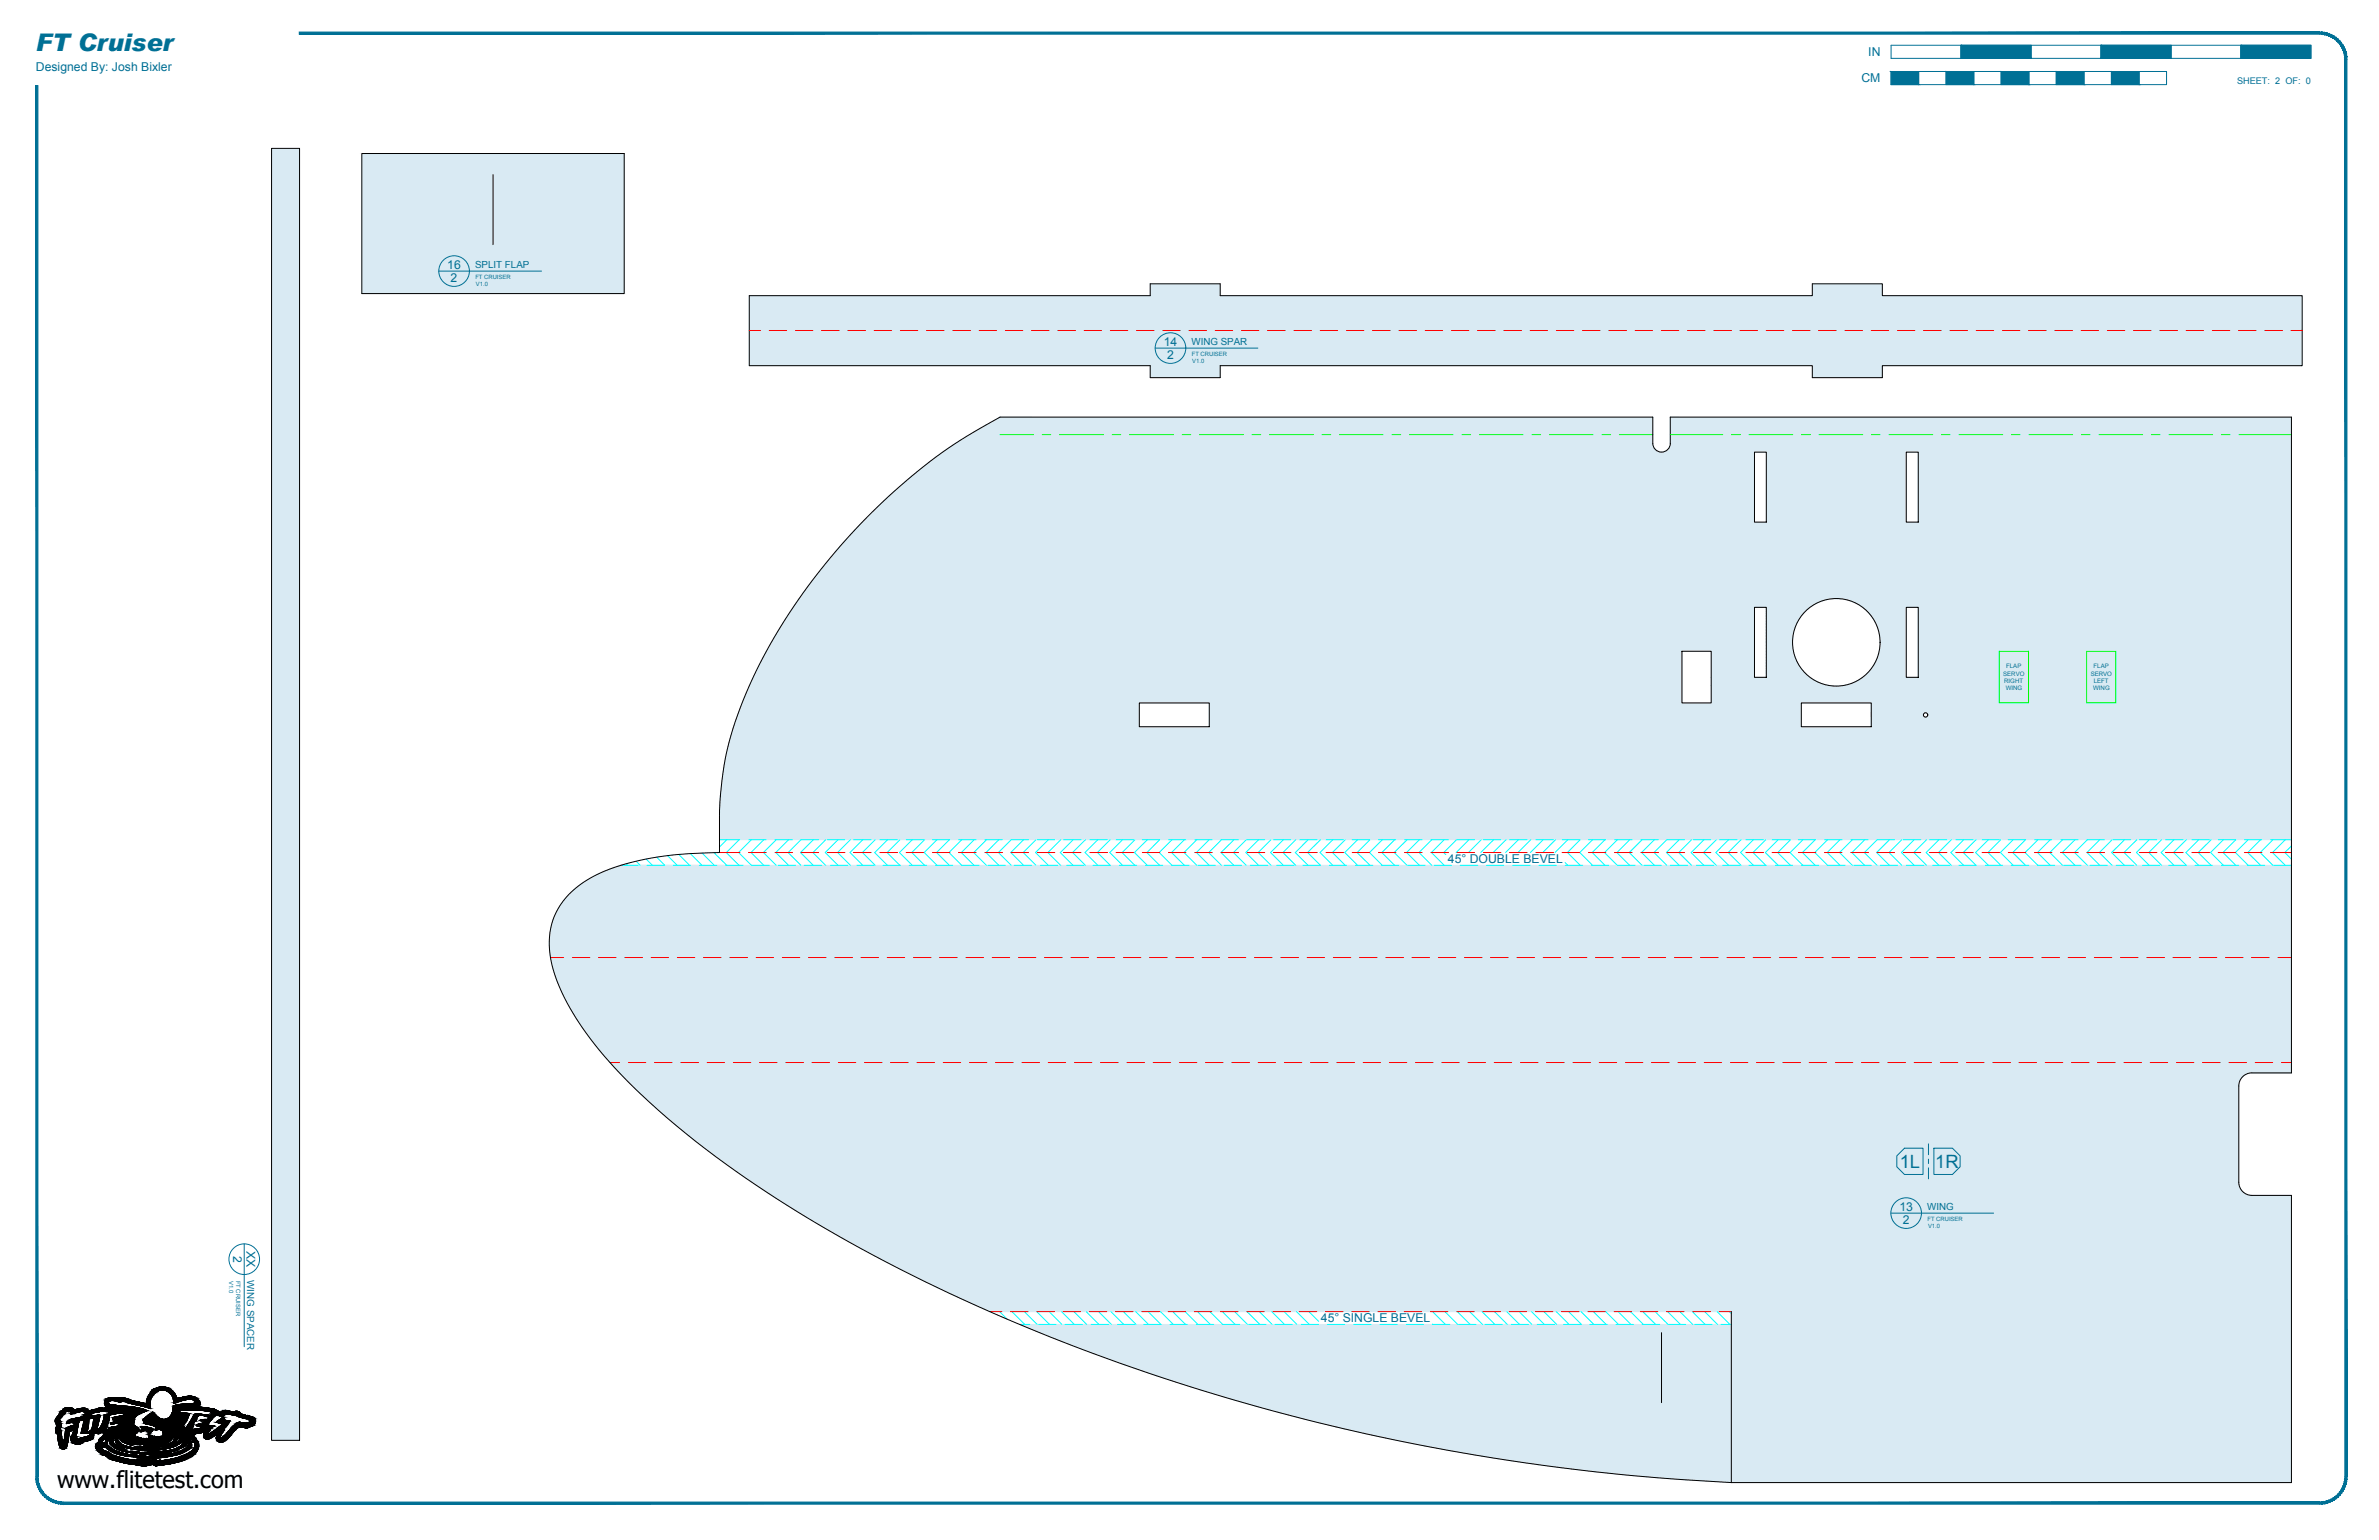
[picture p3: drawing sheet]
<svg xmlns="http://www.w3.org/2000/svg" width="864mm" height="559mm" viewBox="0 0 864 559" stroke-linecap="round" stroke-linejoin="round" font-family="sans-serif">
<defs><g id="words">
<text font-size="8.8" fill="#007095" x="13" y="18.5">FT Cruiser</text>
<text font-size="8.5" x="20.7" y="539.9">www.flitetest.com</text>
<g font-size="6.7" fill="#007095">
<text x="689.6" y="423.8">1L</text>
<text x="702.5" y="423.8">1R</text>
</g>
<g font-size="4.4" fill="#007095">
<text x="678.2" y="20.4">IN</text>
<text x="13" y="25.9">Designed By: Josh Bixler</text>
<text x="675.7" y="29.9">CM</text>
<text x="162.4" y="97.6">16</text>
<text x="163.6" y="102.3">2</text>
<text x="422.4" y="125.5">14</text>
<text x="423.7" y="130.3">2</text>
<text x="525.6" y="313.1">45° DOUBLE BEVEL</text>
<text x="689.5" y="439.4">13</text>
<text x="690.7" y="444.2">2</text>
<text x="84.7" y="455.7" transform="rotate(90 84.7 455.7)">2</text>
<text x="89.5" y="454" transform="rotate(90 89.5 454)">XX</text>
<text x="479.5" y="479.6">45° SINGLE BEVEL</text>
</g>
<g font-size="3.5" fill="#007095">
<text x="172.5" y="97.3">SPLIT FLAP</text>
<text x="432.5" y="125.2">WING SPAR</text>
<text x="699.6" y="439.1">WING</text>
<text x="89.8" y="464.5" transform="rotate(90 89.8 464.5)">WING SPACER</text>
</g>
<text font-size="3.3" fill="#007095" x="812.1" y="30.4">SHEET: 2 OF: 0</text>
<g font-size="2.2" fill="#007095">
<text x="727.2" y="245.1">SERVO</text>
<text x="728.2" y="242.5">FLAP</text>
<text x="758.9" y="245.1">SERVO</text>
<text x="760" y="242.5">FLAP</text>
<text x="727.5" y="247.8">RIGHT</text>
<text x="728.1" y="250.5">WING</text>
<text x="759.8" y="250.5">WING</text>
<text x="760" y="247.8">LEFT</text>
</g>
<g font-size="2.1" fill="#007095">
<text x="172.6" y="101.3">FT CRUISER</text>
<text x="172.7" y="103.9">V1.0</text>
<text x="432.7" y="129.3">FT CRUISER</text>
<text x="432.8" y="131.8">V1.0</text>
<text x="699.7" y="443.1">FT CRUISER</text>
<text x="699.9" y="445.7">V1.0</text>
<text x="83.1" y="464.8" transform="rotate(90 83.1 464.8)">V1.0</text>
<text x="85.7" y="464.7" transform="rotate(90 85.7 464.7)">FT CRUISER</text>
</g>
</g></defs>
<!-- layer: 41 SHADE FB -->
<g fill="#d9eaf3" stroke="#d9eaf3" stroke-width=".36">
<path d="M611.9 537h16.6v.5z"/>
<path d="M225.3 314l606.5 .4v-.4zM223.9 314.4l1.4-.4 606.5 .4z"/>
<path d="M223.9 314.4l607.9 .5v-.5zM222.5 314.9l1.4-.5 607.9 .5z"/>
<path d="M222.5 314.9l609.3 .5v-.5zM221.2 315.4l1.3-.5 609.3 .5z"/>
<path d="M221.2 315.4l610.6 .5v-.5zM219.8 315.9l1.4-.5 610.6 .5z"/>
<path d="M219.8 315.9l612 .6v-.6zM218.5 316.5l1.3-.6 612 .6z"/>
<path d="M218.5 316.5l613.3 .6v-.6zM217.2 317.1l1.3-.6 613.3 .6z"/>
<path d="M217.2 317.1l614.6 .7v-.7zM215.9 317.8l1.3-.7 614.6 .7z"/>
<path d="M215.9 317.8l615.9 .7v-.7zM214.6 318.5l1.3-.7 615.9 .7z"/>
<path d="M214.6 318.5l617.2 .7v-.7zM213.3 319.2l1.3-.7 617.2 .7z"/>
<path d="M213.3 319.2l618.5 .8v-.8zM212.1 320l1.2-.8 618.5 .8z"/>
<path d="M212.1 320l619.7 .8v-.8zM210.9 320.8l1.2-.8 619.7 .8z"/>
<path d="M210.9 320.8l620.9 .9v-.9zM209.7 321.7l1.2-.9 620.9 .9z"/>
<path d="M209.7 321.7l622.1 .9v-.9zM208.6 322.6l1.1-.9 622.1 .9z"/>
<path d="M208.6 322.6l623.2 .9v-.9zM207.5 323.5l1.1-.9 623.2 .9z"/>
<path d="M207.5 323.5l624.3 1.1v-1.1zM206.5 324.6l1-1.1 624.3 1.1z"/>
<path d="M206.5 324.6l625.3 1v-1zM206.5 324.6l625.3 1h-626.3z"/>
<path d="M205.5 325.6l626.3 1.2v-1.2zM205.5 325.6l626.3 1.2h-627.2z"/>
<path d="M204.6 326.8l627.2 1.1v-1.1zM204.6 326.8l627.2 1.1h-628.1z"/>
<path d="M203.7 327.9l628.1 1.3v-1.3zM203.7 327.9l628.1 1.3h-628.9z"/>
<path d="M202.9 329.2l628.9 .6v-.6zM202.9 329.2l628.9 .6h-629.2z"/>
<path d="M202.6 329.8l629.2 .6v-.6zM202.6 329.8l629.2 .6h-629.6z"/>
<path d="M202.2 330.4l629.6 .7v-.7zM202.2 330.4l629.6 .7h-629.9z"/>
<path d="M201.9 331.1l629.9 .6v-.6zM201.9 331.1l629.9 .6h-630.2z"/>
<path d="M201.6 331.7l630.2 .7v-.7zM201.6 331.7l630.2 .7h-630.5z"/>
<path d="M201.3 332.4l630.5 .7v-.7zM201.3 332.4l630.5 .7h-630.8z"/>
<path d="M201 333.1l630.8 .7v-.7zM201 333.1l630.8 .7h-631z"/>
<path d="M200.8 333.8l631 .7v-.7zM200.8 333.8l631 .7h-631.3z"/>
<path d="M200.5 334.5l631.3 .6v-.6zM200.5 334.5l631.3 .6h-631.5z"/>
<path d="M200.3 335.1l631.5 .8v-.8zM200.3 335.1l631.5 .8h-631.7z"/>
<path d="M200.1 335.9l631.7 .7v-.7zM200.1 335.9l631.7 .7h-631.8z"/>
<path d="M200 336.6l631.8 .7v-.7zM200 336.6l631.8 .7h-632z"/>
<path d="M199.8 337.3l632 1.4v-1.4zM199.8 337.3l632 1.4h-632.2z"/>
<path d="M199.6 338.7l632.2 1.5v-1.5zM199.6 338.7l632.2 1.5h-632.3z"/>
<path d="M199.5 340.2l632.3 1.4v-1.4zM199.5 340.2l632.3 1.4h-632.4z"/>
<path d="M199.4 341.6l632.4 1.5v-1.5zM199.4 341.6l632.4 1.5h-632.4z"/>
<path d="M199.4 343.1l632.4 1.5v-1.5zM199.4 343.1l632.4 1.5h-632.3z"/>
<path d="M199.5 344.6l632.3 1.4v-1.4zM199.5 344.6l632.3 1.4h-632.2z"/>
<path d="M199.6 346l632.2 1.4v-1.4zM199.6 346l632.2 1.4h-632z"/>
<path d="M199.8 347.4l632 1.4v-1.4zM199.8 347.4l632 1.4h-631.7z"/>
<path d="M200.1 348.8l631.7 1.4v-1.4zM200.1 348.8l631.7 1.4h-631.4z"/>
<path d="M200.4 350.2l631.4 1.3v-1.3zM200.4 350.2l631.4 1.3h-631.1z"/>
<path d="M200.7 351.5l631.1 1.3v-1.3zM200.7 351.5l631.1 1.3h-630.7z"/>
<path d="M201.1 352.8l630.7 1.4v-1.4zM201.1 352.8l630.7 1.4h-630.2z"/>
<path d="M201.6 354.2l630.2 1.3v-1.3zM201.6 354.2l630.2 1.3h-629.8z"/>
<path d="M202 355.5l629.8 1.3v-1.3zM202 355.5l629.8 1.3h-629.3z"/>
<path d="M202.5 356.8l629.3 1.2v-1.2zM202.5 356.8l629.3 1.2h-628.8z"/>
<path d="M203 358l628.8 1.3v-1.3zM203 358l628.8 1.3h-628.2z"/>
<path d="M203.6 359.3l628.2 1.3v-1.3zM203.6 359.3l628.2 1.3h-627.6z"/>
<path d="M204.2 360.6l627.6 1.2v-1.2zM204.2 360.6l627.6 1.2h-627z"/>
<path d="M204.8 361.8l627 1.3v-1.3zM204.8 361.8l627 1.3h-626.4z"/>
<path d="M205.4 363.1l626.4 1.2v-1.2zM205.4 363.1l626.4 1.2h-625.7z"/>
<path d="M206.1 364.3l625.7 1.2v-1.2zM206.1 364.3l625.7 1.2h-625.1z"/>
<path d="M206.7 365.5l625.1 1.2v-1.2zM206.7 365.5l625.1 1.2h-624.4z"/>
<path d="M207.4 366.7l624.4 1.2v-1.2zM207.4 366.7l624.4 1.2h-623.7z"/>
<path d="M208.1 367.9l623.7 2.3v-2.3zM208.1 367.9l623.7 2.3h-622.2z"/>
<path d="M209.6 370.2l622.2 2.3v-2.3zM209.6 370.2l622.2 2.3h-620.7z"/>
<path d="M211.1 372.5l620.7 2.3v-2.3zM211.1 372.5l620.7 2.3h-619.1z"/>
<path d="M212.7 374.8l619.1 2.2v-2.2zM212.7 374.8l619.1 2.2h-617.4z"/>
<path d="M214.4 377l617.4 2.2v-2.2zM214.4 377l617.4 2.2h-615.7z"/>
<path d="M216.1 379.2l615.7 2.2v-2.2zM216.1 379.2l615.7 2.2h-614z"/>
<path d="M217.8 381.4l614 2.1v-2.1zM217.8 381.4l614 2.1h-612.2z"/>
<path d="M219.6 383.5l612.2 2v-2zM219.6 383.5l612.2 2h-610.4z"/>
<path d="M221.4 385.5l610.4 2v-2zM221.4 385.5l610.4 2h-608.6z"/>
<path d="M223.2 387.5l608.6 1.8v-1.8zM223.2 387.5l608.6 1.8h-606.9z"/>
<path d="M224.9 389.3h592.6zM224.9 389.3l591.9 .1z"/>
<path d="M224.9 389.4h591.9zM224.9 389.4h591.8z"/>
<path d="M224.9 389.4h591.8zM224.9 389.4l591.3 .1z"/>
<path d="M225 389.5l590.6 .2 .6-.2zM225 389.5l590.6 .2h-590.4z"/>
<path d="M225.2 389.7l589.9 .2 .5-.2zM225.2 389.7l589.9 .2h-589.6z"/>
<path d="M225.5 389.9l589.1 .4 .5-.4zM225.5 389.9l589.1 .4h-588.8z"/>
<path d="M225.8 390.3l588.3 .4 .5-.4zM225.8 390.3l588.3 .4h-587.9z"/>
<path d="M226.2 390.7l587.5 .5 .4-.5zM226.2 390.7l587.5 .5h-587z"/>
<path d="M226.7 391.2h587zM226.7 391.2h586.9z"/>
<path d="M226.7 391.2l586.6 .5 .3-.5zM226.7 391.2l586.6 .5h-586.1z"/>
<path d="M227.2 391.7l585.9 .6 .2-.6zM227.2 391.7l585.9 .6h-585.4z"/>
<path d="M227.7 392.3l585.2 .5 .2-.5zM227.7 392.3l585.2 .5h-584.6z"/>
<path d="M228.3 392.8l584.5 .3 .1-.3zM228.3 392.8l584.5 .3h-584.2z"/>
<path d="M228.6 393.1l584.1 .4 .1-.4zM228.6 393.1l584.1 .4h-583.8z"/>
<path d="M228.9 393.5l583.8 .6v-.6zM228.9 393.5l583.8 .6h-583.1z"/>
<path d="M229.6 394.1l583.1 .8v-.8zM229.6 394.1l583.1 .8h-582.3z"/>
<path d="M230.4 394.9l582.3 1.8v-1.8zM230.4 394.9l582.3 1.8h-580.4z"/>
<path d="M232.3 396.7l580.4 1.8v-1.8zM232.3 396.7l580.4 1.8h-578.5z"/>
<path d="M234.2 398.5l578.5 1.8v-1.8zM234.2 398.5l578.5 1.8h-576.6z"/>
<path d="M236.1 400.3l576.6 1.7v-1.7zM236.1 400.3l576.6 1.7h-574.7z"/>
<path d="M238 402l574.7 1.7v-1.7zM238 402l574.7 1.7h-572.7z"/>
<path d="M240 403.7l572.7 1.7v-1.7zM240 403.7l572.7 1.7h-570.8z"/>
<path d="M241.9 405.4l570.8 1.7v-1.7zM241.9 405.4l570.8 1.7h-568.8z"/>
<path d="M243.9 407.1l568.8 1.7v-1.7zM243.9 407.1l568.8 1.7h-566.8z"/>
<path d="M245.9 408.8l566.8 1.6v-1.6zM245.9 408.8l566.8 1.6h-564.8z"/>
<path d="M247.9 410.4l564.8 1.7v-1.7zM247.9 410.4l564.8 1.7h-562.8z"/>
<path d="M249.9 412.1l562.8 1.6v-1.6zM249.9 412.1l562.8 1.6h-560.7z"/>
<path d="M252 413.7l560.7 3.1v-3.1zM252 413.7l560.7 3.1h-556.7z"/>
<path d="M256 416.8l556.7 3.2v-3.2zM256 416.8l556.7 3.2h-552.5z"/>
<path d="M260.2 420l552.5 3v-3zM260.2 420l552.5 3h-548.3z"/>
<path d="M264.4 423l548.3 3v-3zM264.4 423l548.3 3h-544.1z"/>
<path d="M268.6 426l544.1 3v-3zM268.6 426l544.1 3h-539.8z"/>
<path d="M272.9 429h539.8zM272.9 429h539.8z"/>
<path d="M272.9 429l539.8 .6v-.6zM272.9 429l539.8 .6h-538.8z"/>
<path d="M273.9 429.6l539 .6-.2-.6zM273.9 429.6l539 .6h-538.1z"/>
<path d="M274.8 430.2l538.3 .6-.2-.6zM274.8 430.2l538.3 .6h-537.4z"/>
<path d="M275.7 430.8l537.6 .6-.2-.6zM275.7 430.8l537.6 .6h-536.8z"/>
<path d="M276.5 431.4l537.1 .4-.3-.4zM276.5 431.4l537.1 .4h-536.4z"/>
<path d="M277.2 431.8l536.5 .1zM277.2 431.8l536.5 .1z"/>
<path d="M277.3 431.9l536.8 .5-.4-.5zM277.3 431.9l536.8 .5h-536.1z"/>
<path d="M278 432.4l536.6 .4-.5-.4zM278 432.4l536.6 .4h-536z"/>
<path d="M278.6 432.8l536.5 .3-.5-.3zM278.6 432.8l536.5 .3h-535.9z"/>
<path d="M279.2 433.1l536.4 .3-.5-.3zM279.2 433.1l536.4 .3h-536z"/>
<path d="M279.6 433.4l536.6 .2-.6-.2zM279.6 433.4l536.6 .2h-536.3z"/>
<path d="M279.9 433.6l536.9 .1zM279.9 433.6l536.9 .1z"/>
<path d="M280.1 433.7l537.4 .1zM280.1 433.7l537.4 .1z"/>
<path d="M280.1 433.8l551.7 .9v-.9zM280.1 433.8l551.7 .9h-550.3z"/>
<path d="M281.5 434.7l550.3 2.7v-2.7zM281.5 434.7l550.3 2.7h-545.9z"/>
<path d="M285.9 437.4l545.9 2.8v-2.8zM285.9 437.4l545.9 2.8h-541.5z"/>
<path d="M290.3 440.2l541.5 2.7v-2.7zM290.3 440.2l541.5 2.7h-537.1z"/>
<path d="M294.7 442.9l537.1 2.6v-2.6zM294.7 442.9l537.1 2.6h-532.6z"/>
<path d="M299.2 445.5l532.6 2.6v-2.6zM299.2 445.5l532.6 2.6h-528.1z"/>
<path d="M303.7 448.1l528.1 2.6v-2.6zM303.7 448.1l528.1 2.6h-523.6z"/>
<path d="M308.2 450.7l523.6 2.5v-2.5zM308.2 450.7l523.6 2.5h-519.1z"/>
<path d="M312.7 453.2l519.1 2.4v-2.4zM312.7 453.2l519.1 2.4h-514.5z"/>
<path d="M317.3 455.6l514.5 2.4v-2.4zM317.3 455.6l514.5 2.4h-509.9z"/>
<path d="M321.9 458l509.9 2.4v-2.4zM321.9 458l509.9 2.4h-505.3z"/>
<path d="M326.5 460.4l505.3 2.3v-2.3zM326.5 460.4l505.3 2.3h-500.7z"/>
<path d="M331.1 462.7l500.7 2.3v-2.3zM331.1 462.7l500.7 2.3h-496z"/>
<path d="M335.8 465l496 2.3v-2.3zM335.8 465l496 2.3h-491.4z"/>
<path d="M340.4 467.3l491.4 2.2v-2.2zM340.4 467.3l491.4 2.2h-486.7z"/>
<path d="M345.1 469.5l486.7 2.2v-2.2zM345.1 469.5l486.7 2.2h-482z"/>
<path d="M349.8 471.7l482 2.1v-2.1zM349.8 471.7l482 2.1h-477.3z"/>
<path d="M354.5 473.8l477.3 2.1v-2.1zM354.5 473.8l477.3 2.1h-472.5z"/>
<path d="M628.5 475.9l203.3 4.7v-4.7zM628.5 475.9l203.3 4.7h-203.3z"/>
<path d="M370.1 480.6l258.4 1.6v-1.6zM370.1 480.6l258.4 1.6h-254.5z"/>
<path d="M374 482.2l254.5 1.5v-1.5zM374 482.2l254.5 1.5h-250.7z"/>
<path d="M377.8 483.7l250.7 1.6v-1.6zM377.8 483.7l250.7 1.6h-246.8z"/>
<path d="M381.7 485.3l246.8 1.5v-1.5zM381.7 485.3l246.8 1.5h-243z"/>
<path d="M385.5 486.8l243 1.5v-1.5zM385.5 486.8l243 1.5h-239.1z"/>
<path d="M389.4 488.3l239.1 1.5v-1.5zM389.4 488.3l239.1 1.5h-235.2z"/>
<path d="M628.5 480.6l203.3 10.7v-10.7zM628.5 480.6l203.3 10.7h-203.3z"/>
<path d="M393.3 489.8l235.2 1.5v-1.5zM393.3 489.8l235.2 1.5h-231.3z"/>
<path d="M628.5 491.3l203.3 1.4v-1.4zM628.5 491.3l203.3 1.4h-203.3z"/>
<path d="M397.2 491.3l231.3 1.4v-1.4zM397.2 491.3l231.3 1.4h-227.4z"/>
<path d="M628.5 492.7l203.3 1.4v-1.4zM628.5 492.7l203.3 1.4h-203.3z"/>
<path d="M401.1 492.7l227.4 1.4v-1.4zM401.1 492.7l227.4 1.4h-223.5z"/>
<path d="M628.5 494.1l203.3 1.4v-1.4zM628.5 494.1l203.3 1.4h-203.3z"/>
<path d="M405 494.1l223.5 1.4v-1.4zM405 494.1l223.5 1.4h-219.6z"/>
<path d="M408.9 495.5l219.6 1.3v-1.3zM408.9 495.5l219.6 1.3h-215.7z"/>
<path d="M412.8 496.8l215.7 1.4v-1.4zM412.8 496.8l215.7 1.4h-211.7z"/>
<path d="M416.8 498.2l211.7 1.3v-1.3zM416.8 498.2l211.7 1.3h-207.8z"/>
<path d="M420.7 499.5l207.8 1.3v-1.3zM420.7 499.5l207.8 1.3h-203.8z"/>
<path d="M424.7 500.8l203.8 1.3v-1.3zM424.7 500.8l203.8 1.3h-199.9z"/>
<path d="M428.6 502.1l199.9 1.2v-1.2zM428.6 502.1l199.9 1.2h-195.9z"/>
<path d="M432.6 503.3l195.9 1.3v-1.3zM432.6 503.3l195.9 1.3h-192z"/>
<path d="M436.5 504.6l192 1.2v-1.2zM436.5 504.6l192 1.2h-188z"/>
<path d="M440.5 505.8l188 1.2v-1.2zM440.5 505.8l188 1.2h-184z"/>
<path d="M444.5 507l184 1.1v-1.1zM444.5 507l184 1.1h-180z"/>
<path d="M448.5 508.1l180 1.2v-1.2zM448.5 508.1l180 1.2h-176z"/>
<path d="M452.5 509.3l176 1.1v-1.1zM452.5 509.3l176 1.1h-172z"/>
<path d="M456.5 510.4l172 1.1v-1.1zM456.5 510.4l172 1.1h-168z"/>
<path d="M460.5 511.5l168 1.1v-1.1zM460.5 511.5l168 1.1h-164z"/>
<path d="M464.5 512.6l164 1.1v-1.1zM464.5 512.6l164 1.1h-160z"/>
<path d="M468.5 513.7l160 1v-1zM468.5 513.7l160 1h-155.9z"/>
<path d="M472.6 514.7l155.9 1v-1zM472.6 514.7l155.9 1h-151.9z"/>
<path d="M476.6 515.7l151.9 1v-1zM476.6 515.7l151.9 1h-147.9z"/>
<path d="M480.6 516.7l147.9 1v-1zM480.6 516.7l147.9 1h-143.8z"/>
<path d="M484.7 517.7l143.8 .9v-.9zM484.7 517.7l143.8 .9h-139.8z"/>
<path d="M488.7 518.6l139.8 1v-1zM488.7 518.6l139.8 1h-135.7z"/>
<path d="M492.8 519.6l135.7 .9v-.9zM492.8 519.6l135.7 .9h-131.7z"/>
<path d="M496.8 520.5l131.7 .8v-.8zM496.8 520.5l131.7 .8h-127.6z"/>
<path d="M628.5 495.5l203.3 26.7v-26.7zM628.5 495.5l203.3 26.7h-203.3z"/>
<path d="M500.9 521.3l127.6 .9v-.9zM500.9 521.3l127.6 .9h-123.6z"/>
<path d="M628.5 522.2l203.3 .9v-.9zM628.5 522.2l203.3 .9h-203.3z"/>
<path d="M504.9 522.2l123.6 .9v-.9zM504.9 522.2l123.6 .9h-119.5z"/>
<path d="M628.5 523.1l203.3 .8v-.8zM628.5 523.1l203.3 .8h-203.3z"/>
<path d="M509 523.1l119.5 .8v-.8zM509 523.1l119.5 .8h-115.4z"/>
<path d="M513.1 523.9l115.4 .8v-.8zM513.1 523.9l115.4 .8h-111.3z"/>
<path d="M517.2 524.7l111.3 .8v-.8zM517.2 524.7l111.3 .8h-107.2z"/>
<path d="M521.3 525.5l107.2 .7v-.7zM521.3 525.5l107.2 .7h-103.2z"/>
<path d="M525.3 526.2l103.2 .7v-.7zM525.3 526.2l103.2 .7h-99.1z"/>
<path d="M529.4 526.9l99.1 .7v-.7zM529.4 526.9l99.1 .7h-95z"/>
<path d="M533.5 527.6l95 .7v-.7zM533.5 527.6l95 .7h-90.9z"/>
<path d="M537.6 528.3l90.9 .7v-.7zM537.6 528.3l90.9 .7h-86.8z"/>
<path d="M541.7 529l86.8 .6v-.6zM541.7 529l86.8 .6h-82.7z"/>
<path d="M545.8 529.6l82.7 .7v-.7zM545.8 529.6l82.7 .7h-78.6z"/>
<path d="M549.9 530.3l78.6 .6v-.6zM549.9 530.3l78.6 .6h-74.4z"/>
<path d="M554.1 530.9l74.4 .5v-.5zM554.1 530.9l74.4 .5h-70.3z"/>
<path d="M558.2 531.4l70.3 .6v-.6zM558.2 531.4l70.3 .6h-66.2z"/>
<path d="M562.3 532l66.2 .5v-.5zM562.3 532l66.2 .5h-62.1z"/>
<path d="M566.4 532.5l62.1 .6v-.6zM566.4 532.5l62.1 .6h-58z"/>
<path d="M570.5 533.1l58 .4v-.4zM570.5 533.1l58 .4h-53.8z"/>
<path d="M574.7 533.5l53.8 .5v-.5zM574.7 533.5l53.8 .5h-49.7z"/>
<path d="M578.8 534l49.7 .5v-.5zM578.8 534l49.7 .5h-45.6z"/>
<path d="M582.9 534.5l45.6 .4v-.4zM582.9 534.5l45.6 .4h-41.5z"/>
<path d="M587 534.9l41.5 .4v-.4zM587 534.9l41.5 .4h-37.3z"/>
<path d="M591.2 535.3l37.3 .4v-.4zM591.2 535.3l37.3 .4h-33.2z"/>
<path d="M595.3 535.7l33.2 .3v-.3zM595.3 535.7l33.2 .3h-29z"/>
<path d="M599.5 536l29 .4v-.4zM599.5 536l29 .4h-24.9z"/>
<path d="M603.6 536.4l24.9 .3v-.3zM603.6 536.4l24.9 .3h-20.8z"/>
<path d="M607.7 536.7l20.8 .3v-.3zM607.7 536.7l20.8 .3h-16.6z"/>
<path d="M611.9 537l8.3 .5h8.3zM620.2 537.5h8.3v.5z"/>
<path d="M628.5 523.9l203.3 14.1v-14.1zM628.5 523.9l203.3 14.1h-203.3z"/>
<path d="M363 151.4l237 2.7v-2.7zM358.2 154.1l4.8-2.7 237 2.7z"/>
<path d="M358.2 154.1l241.8 1.3v-1.3zM355.8 155.4l2.4-1.3 241.8 1.3z"/>
<path d="M355.8 155.4l244.2 1.4v-1.4zM353.4 156.8l2.4-1.4 244.2 1.4z"/>
<path d="M353.4 156.8l246.6 1.5v-1.5zM351 158.3l2.4-1.5 246.6 1.5z"/>
<path d="M351 158.3l249 1.4v-1.4zM348.7 159.7l2.3-1.4 249 1.4z"/>
<path d="M606.3 151.4l225.5 9.5v-9.5zM606.3 151.4l225.5 9.5h-225.5z"/>
<path d="M348.7 159.7l251.3 1.2v-1.2zM346.9 160.9l1.8-1.2 251.3 1.2z"/>
<path d="M346.9 160.9l253.1 .3v-.3zM346.3 161.2l.6-.3 253.1 .3z"/>
<path d="M606.3 160.9l225.5 .5v-.5zM606.3 160.9l225.5 .5h-225.5z"/>
<path d="M346.3 161.2l253.7 .2zM346.1 161.4h253.9z"/>
<path d="M606.3 161.4l225.5 .5v-.5zM606.3 161.4l225.5 .5h-225.6z"/>
<path d="M346.1 161.4l254 .5-.1-.5zM345.4 161.9l.7-.5 254 .5z"/>
<path d="M606.2 161.9l225.6 .4v-.4zM606.2 161.9l225.6 .4h-225.8z"/>
<path d="M345.4 161.9l254.9 .4-.2-.4zM344.7 162.3l.7-.4 254.9 .4z"/>
<path d="M606 162.3l225.8 .4v-.4zM606 162.3l225.8 .4h-226.1z"/>
<path d="M344.7 162.3l255.9 .4-.3-.4zM344.1 162.7l.6-.4 255.9 .4z"/>
<path d="M344.1 162.7l256.5 .1zM344.1 162.7l256.5 .1z"/>
<path d="M605.7 162.7l226.1 .4v-.4zM605.7 162.7l226.1 .4h-226.4z"/>
<path d="M344.1 162.8l256.8 .3-.3-.3zM343.5 163.1l.6-.3 256.8 .3z"/>
<path d="M605.4 163.1l226.4 .3v-.3zM605 163.4l.4-.3 226.4 .3z"/>
<path d="M343.5 163.1l257.8 .3-.4-.3zM343.1 163.4l.4-.3 257.8 .3z"/>
<path d="M605 163.4l226.8 .3v-.3zM604.6 163.7l.4-.3 226.8 .3z"/>
<path d="M343.1 163.4l258.6 .3-.4-.3zM342.7 163.7l.4-.3 258.6 .3z"/>
<path d="M604.6 163.7l227.2 .2v-.2zM604.1 163.9l.5-.2 227.2 .2z"/>
<path d="M342.7 163.7l259.5 .2-.5-.2zM342.4 163.9l.3-.2 259.5 .2z"/>
<path d="M604.1 163.9l227.7 .1zM603.6 164h228.2z"/>
<path d="M342.4 163.9l260.2 .1zM342.3 164h260.3z"/>
<path d="M603.6 164l228.2 .1zM603.2 164.1h228.6z"/>
<path d="M342.3 164l260.9 .1zM342.3 164l260.9 .1z"/>
<path d="M342.2 164.1l294.7 .3v-.3zM341.8 164.4l.4-.3 294.7 .3z"/>
<path d="M341.8 164.4l295.1 1.6v-1.6zM339.5 166l2.3-1.6 295.1 1.6z"/>
<path d="M339.5 166l297.4 1.7v-1.7zM337.3 167.7l2.2-1.7 297.4 1.7z"/>
<path d="M337.3 167.7l299.6 1.7v-1.7zM335.2 169.4l2.1-1.7 299.6 1.7z"/>
<path d="M335.2 169.4l301.7 1.7v-1.7zM333 171.1l2.2-1.7 301.7 1.7z"/>
<path d="M333 171.1l303.9 1.8v-1.8zM330.9 172.9l2.1-1.8 303.9 1.8z"/>
<path d="M330.9 172.9l306 1.8v-1.8zM328.7 174.7l2.2-1.8 306 1.8z"/>
<path d="M328.7 174.7l308.2 1.8v-1.8zM326.7 176.5l2-1.8 308.2 1.8z"/>
<path d="M326.7 176.5l310.2 1.8v-1.8zM324.6 178.3l2.1-1.8 310.2 1.8z"/>
<path d="M324.6 178.3l312.3 1.9v-1.9zM322.5 180.2l2.1-1.9 312.3 1.9z"/>
<path d="M322.5 180.2l314.4 1.8v-1.8zM320.5 182l2-1.8 314.4 1.8z"/>
<path d="M320.5 182l316.4 2v-2zM318.5 184l2-2 316.4 2z"/>
<path d="M318.5 184l318.4 1.9v-1.9zM316.5 185.9l2-1.9 318.4 1.9z"/>
<path d="M316.5 185.9l320.4 2v-2zM316.5 185.9l320.4 2h-322.3z"/>
<path d="M696.3 164.1l135.5 25.4v-25.4zM696.3 164.1l135.5 25.4h-135.5z"/>
<path d="M641.2 164.1l50.8 25.4v-25.4zM641.2 164.1l50.8 25.4h-50.8z"/>
<path d="M314.6 187.9l322.3 1.6v-1.6zM314.6 187.9l322.3 1.6h-323.9z"/>
<path d="M313 189.5l518.8 .3v-.3zM313 189.5l518.8 .3h-519.2z"/>
<path d="M312.6 189.8l519.2 2v-2zM312.6 189.8l519.2 2h-521.1z"/>
<path d="M310.7 191.8l521.1 2.1v-2.1zM310.7 191.8l521.1 2.1h-523z"/>
<path d="M308.8 193.9l523 2v-2zM308.8 193.9l523 2h-524.8z"/>
<path d="M307 195.9l524.8 2.1v-2.1zM307 195.9l524.8 2.1h-526.7z"/>
<path d="M305.1 198l526.7 2.1v-2.1zM305.1 198l526.7 2.1h-528.5z"/>
<path d="M303.3 200.1l528.5 2.1v-2.1zM303.3 200.1l528.5 2.1h-530.2z"/>
<path d="M301.6 202.2l530.2 2.2v-2.2zM301.6 202.2l530.2 2.2h-532z"/>
<path d="M299.8 204.4l532 2.1v-2.1zM299.8 204.4l532 2.1h-533.7z"/>
<path d="M298.1 206.5l533.7 2.2v-2.2zM298.1 206.5l533.7 2.2h-535.4z"/>
<path d="M296.4 208.7l535.4 2.2v-2.2zM296.4 208.7l535.4 2.2h-537.1z"/>
<path d="M294.7 210.9l537.1 2.2v-2.2zM294.7 210.9l537.1 2.2h-538.8z"/>
<path d="M293 213.1l538.8 2.3v-2.3zM293 213.1l538.8 2.3h-540.4z"/>
<path d="M291.4 215.4l540.4 1.8v-1.8zM291.4 215.4l540.4 1.8h-541.7z"/>
<path d="M666.6 217.2h165.2zM666.6 217.2h165.2z"/>
<path d="M290.1 217.2h376.5zM290.1 217.2h375.3z"/>
<path d="M667.7 217.2l164.1 .2zM667.7 217.2l164.1 .2z"/>
<path d="M290.1 217.2h375.3zM290.1 217.2l374.2 .2z"/>
<path d="M668.9 217.4l162.9 .2v-.2zM668.9 217.4l162.9 .2h-161.8z"/>
<path d="M290 217.4l373.2 .2 1.1-.2zM290 217.4l373.2 .2h-373.4z"/>
<path d="M289.8 217.6h373.4zM289.8 217.6h373.2z"/>
<path d="M670 217.6l161.8 .3v-.3zM670 217.6l161.8 .3h-160.7z"/>
<path d="M289.8 217.6l372.3 .3 .9-.3zM289.8 217.6l372.3 .3h-372.5z"/>
<path d="M671.1 217.9l160.7 .3v-.3zM671.1 217.9l160.7 .3h-159.7z"/>
<path d="M289.6 217.9l371.4 .3 1.1-.3zM289.6 217.9l371.4 .3h-371.6z"/>
<path d="M672.1 218.2l159.7 .4v-.4zM672.1 218.2l159.7 .4h-158.6z"/>
<path d="M289.4 218.2l370.6 .4 1-.4zM289.4 218.2l370.6 .4h-370.9z"/>
<path d="M673.2 218.6l158.6 .6v-.6zM673.2 218.6l158.6 .6h-157.6z"/>
<path d="M289.1 218.6l369.9 .6 1-.6zM289.1 218.6l369.9 .6h-370.3z"/>
<path d="M674.2 219.2l157.6 .5v-.5zM674.2 219.2l157.6 .5h-156.6z"/>
<path d="M288.7 219.2l369.3 .5 1-.5zM288.7 219.2l369.3 .5h-369.7z"/>
<path d="M288.3 219.7l369.4 .2 .3-.2zM288.3 219.7l369.4 .2h-369.5z"/>
<path d="M675.2 219.7l156.6 .7v-.7zM675.2 219.7l156.6 .7h-155.7z"/>
<path d="M288.2 219.9l368.9 .5 .6-.5zM288.2 219.9l368.9 .5h-369.2z"/>
<path d="M676.1 220.4h155.7zM676.1 220.4h155.7z"/>
<path d="M287.9 220.4h369.2zM287.9 220.4h369.2z"/>
<path d="M676.1 220.4l15.9 .7v-.7zM676.1 220.4l15.9 .7h-15z"/>
<path d="M641.2 220.4l15 .7 .9-.7zM641.2 220.4l15 .7h-15z"/>
<path d="M677 221.1l15 .8v-.8zM677 221.1l15 .8h-14.2z"/>
<path d="M641.2 221.1l14.2 .8 .8-.8zM641.2 221.1l14.2 .8h-14.2z"/>
<path d="M287.9 220.4l349 1.8v-1.8zM287.9 220.4l349 1.8h-350.2z"/>
<path d="M677.8 221.9l14.2 .8v-.8zM677.8 221.9l14.2 .8h-13.4z"/>
<path d="M641.2 221.9l13.4 .8 .8-.8zM641.2 221.9l13.4 .8h-13.4z"/>
<path d="M678.6 222.7l13.4 .9v-.9zM678.6 222.7l13.4 .9h-12.7z"/>
<path d="M641.2 222.7l12.7 .9 .7-.9zM641.2 222.7l12.7 .9h-12.7z"/>
<path d="M679.3 223.6l12.7 .9v-.9zM679.3 223.6l12.7 .9h-12.1z"/>
<path d="M641.2 223.6l12 .9 .7-.9zM641.2 223.6l12 .9h-12z"/>
<path d="M286.7 222.2l350.2 2.3v-2.3zM286.7 222.2l350.2 2.3h-351.7z"/>
<path d="M679.9 224.5l12.1 1v-1zM679.9 224.5l12.1 1h-11.5z"/>
<path d="M641.2 224.5l11.5 1 .5-1zM641.2 224.5l11.5 1h-11.5z"/>
<path d="M680.5 225.5l11.5 1v-1zM680.5 225.5l11.5 1h-11z"/>
<path d="M641.2 225.5l11 1 .5-1zM641.2 225.5l11 1h-11z"/>
<path d="M285.2 224.5l351.7 2.4v-2.4zM285.2 224.5l351.7 2.4h-353.2z"/>
<path d="M681 226.5l11 1v-1zM681 226.5l11 1h-10.5z"/>
<path d="M641.2 226.5l10.5 1 .5-1zM641.2 226.5l10.5 1h-10.5z"/>
<path d="M681.5 227.5l10.5 1.1v-1.1zM681.5 227.5l10.5 1.1h-10.2z"/>
<path d="M641.2 227.5l10.1 1.1 .4-1.1zM641.2 227.5l10.1 1.1h-10.1z"/>
<path d="M283.7 226.9l353.2 2.3v-2.3zM283.7 226.9l353.2 2.3h-354.6z"/>
<path d="M681.8 228.6l10.2 1.1v-1.1zM681.8 228.6l10.2 1.1h-9.9z"/>
<path d="M641.2 228.6l9.9 1.1 .2-1.1zM641.2 228.6l9.9 1.1h-9.9z"/>
<path d="M682.1 229.7l9.9 1.1v-1.1zM682.1 229.7l9.9 1.1h-9.7z"/>
<path d="M641.2 229.7l9.7 1.1 .2-1.1zM641.2 229.7l9.7 1.1h-9.7z"/>
<path d="M282.3 229.2l354.6 2.4v-2.4zM282.3 229.2l354.6 2.4h-356.1z"/>
<path d="M682.3 230.8l9.7 1.2v-1.2zM682.3 230.8l9.7 1.2h-9.6z"/>
<path d="M641.2 230.8l9.6 1.2 .1-1.2zM641.2 230.8l9.6 1.2h-9.6z"/>
<path d="M682.4 232l9.6 1.1v-1.1zM682.4 232l9.6 1.1h-9.5z"/>
<path d="M641.2 232l9.5 1.1 .1-1.1zM641.2 232l9.5 1.1h-9.5z"/>
<path d="M280.8 231.6l356.1 2.4v-2.4zM280.8 231.6l356.1 2.4h-357.4z"/>
<path d="M682.5 233.1l9.5 1.1v-1.1zM682.5 233.1l9.5 1.1h-9.6z"/>
<path d="M641.2 233.1l9.6 1.1-.1-1.1zM641.2 233.1l9.6 1.1h-9.6z"/>
<path d="M682.4 234.2l9.6 1.1v-1.1zM682.4 234.2l9.6 1.1h-9.7z"/>
<path d="M641.2 234.2l9.7 1.1-.1-1.1zM641.2 234.2l9.7 1.1h-9.7z"/>
<path d="M279.5 234l357.4 2.3v-2.3zM279.5 234l357.4 2.3h-358.7z"/>
<path d="M278.2 236.3l332.4 .1zM278.2 236.3l332.4 .1z"/>
<path d="M682.3 235.3l9.7 1.2v-1.2zM682.3 235.3l9.7 1.2h-9.9z"/>
<path d="M641.2 235.3l9.9 1.2-.2-1.2zM641.2 235.3l9.9 1.2h-9.9z"/>
<path d="M682.1 236.5l9.9 1v-1zM682.1 236.5l9.9 1h-10.2z"/>
<path d="M641.2 236.5l10.1 1-.2-1zM641.2 236.5l10.1 1h-10.1z"/>
<path d="M681.8 237.5l10.2 1.1v-1.1zM681.8 237.5l10.2 1.1h-10.5z"/>
<path d="M641.2 237.5l10.5 1.1-.4-1.1zM641.2 237.5l10.5 1.1h-10.5z"/>
<path d="M278.1 236.4l332.5 2.5v-2.5zM278.1 236.4l332.5 2.5h-333.8z"/>
<path d="M681.5 238.6l10.5 1.1v-1.1zM681.5 238.6l10.5 1.1h-11z"/>
<path d="M641.2 238.6l11 1.1-.5-1.1zM641.2 238.6l11 1.1h-11z"/>
<path d="M681 239.7l11 1v-1zM681 239.7l11 1h-11.5z"/>
<path d="M641.2 239.7l11.5 1-.5-1zM641.2 239.7l11.5 1h-11.5z"/>
<path d="M276.8 238.9l333.8 2.4v-2.4zM276.8 238.9l333.8 2.4h-335z"/>
<path d="M680.5 240.7l11.5 1v-1zM680.5 240.7l11.5 1h-12.1z"/>
<path d="M641.2 240.7l12 1-.5-1zM641.2 240.7l12 1h-12z"/>
<path d="M679.9 241.7l12.1 .9v-.9zM679.9 241.7l12.1 .9h-12.7z"/>
<path d="M641.2 241.7l12.7 .9-.7-.9zM641.2 241.7l12.7 .9h-12.7z"/>
<path d="M679.3 242.6l12.7 .9v-.9zM679.3 242.6l12.7 .9h-13.4z"/>
<path d="M641.2 242.6l13.4 .9-.7-.9zM641.2 242.6l13.4 .9h-13.4z"/>
<path d="M275.6 241.3l335 2.5v-2.5zM275.6 241.3l335 2.5h-336.3z"/>
<path d="M678.6 243.5l13.4 .8v-.8zM678.6 243.5l13.4 .8h-14.2z"/>
<path d="M641.2 243.5l14.2 .8-.8-.8zM641.2 243.5l14.2 .8h-14.2z"/>
<path d="M677.8 244.3l14.2 .8v-.8zM677 245.1l.8-.8 14.2 .8z"/>
<path d="M641.2 244.3l15 .8-.8-.8zM641.2 244.3l15 .8h-15z"/>
<path d="M696.3 220.4l135.5 25.4v-25.4zM696.3 220.4l135.5 25.4h-135.5z"/>
<path d="M677 245.1l15 .7v-.7zM676.1 245.8l.9-.7 15 .7z"/>
<path d="M641.2 245.1l15.9 .7-.9-.7zM641.2 245.1l15.9 .7h-15.9z"/>
<path d="M621.2 236.3l15.7 9.5v-9.5zM621.2 236.3l15.7 9.5h-15.7z"/>
<path d="M676.1 245.8h155.7zM676.1 245.8h155.7z"/>
<path d="M621.2 245.8h35.9zM621.2 245.8h35.9z"/>
<path d="M274.3 243.8l336.3 2.5v-2.5zM274.3 243.8l336.3 2.5h-337.5z"/>
<path d="M676.1 245.8l155.7 .6v-.6zM675.2 246.4l.9-.6 155.7 .6z"/>
<path d="M621.2 245.8l36.8 .6-.9-.6zM621.2 245.8l36.8 .6h-36.8z"/>
<path d="M675.2 246.4l156.6 .6v-.6zM674.2 247l1-.6 156.6 .6z"/>
<path d="M621.2 246.4l37.8 .6-1-.6zM621.2 246.4l37.8 .6h-37.8z"/>
<path d="M674.2 247l157.6 .5v-.5zM673.2 247.5l1-.5 157.6 .5z"/>
<path d="M621.2 247l38.8 .5-1-.5zM621.2 247l38.8 .5h-38.8z"/>
<path d="M673.2 247.5l158.6 .5v-.5zM672.1 248l1.1-.5 158.6 .5z"/>
<path d="M621.2 247.5l39.8 .5-1-.5zM621.2 247.5l39.8 .5h-39.8z"/>
<path d="M672.1 248l159.7 .3v-.3zM671.1 248.3l1-.3 159.7 .3z"/>
<path d="M621.2 248l40.9 .3-1.1-.3zM621.2 248l40.9 .3h-40.9z"/>
<path d="M671.1 248.3l160.7 .3v-.3zM670 248.6l1.1-.3 160.7 .3z"/>
<path d="M621.2 248.3l42 .3-1.1-.3zM621.2 248.3l42 .3h-42z"/>
<path d="M670 248.6l161.8 .2v-.2zM668.9 248.8l1.1-.2 161.8 .2z"/>
<path d="M621.2 248.6l43.1 .2-1.1-.2zM621.2 248.6l43.1 .2h-43.1z"/>
<path d="M273.1 246.3l337.5 2.5v-2.5zM273.1 246.3l337.5 2.5h-338.6z"/>
<path d="M668.9 248.8l162.9 .1zM667.7 248.9h164.1z"/>
<path d="M621.2 248.8l44.2 .1zM621.2 248.8l44.2 .1z"/>
<path d="M667.7 248.9l164.1 .1zM666.6 249h165.2z"/>
<path d="M621.2 248.9l45.4 .1zM621.2 248.9l45.4 .1z"/>
<path d="M272 248.8l338.6 2.6v-2.6zM272 248.8l338.6 2.6h-339.7z"/>
<path d="M270.9 251.4l339.7 2.6v-2.6zM270.9 251.4l339.7 2.6h-340.8z"/>
<path d="M621.2 249l210.6 6.1v-6.1zM621.2 249l210.6 6.1h-210.6z"/>
<path d="M269.8 254l340.8 1.1v-1.1zM269.8 254l340.8 1.1h-341.2z"/>
<path d="M269.4 255.1l144.2 1.4v-1.4zM269.4 255.1l144.2 1.4h-144.8z"/>
<path d="M679.3 255.1l152.5 3.5v-3.5zM679.3 255.1l152.5 3.5h-152.5z"/>
<path d="M699.1 258.6l132.7 .1zM699.1 258.6l132.7 .1z"/>
<path d="M679.3 258.6h19.6zM679.3 258.6l19.5 .1z"/>
<path d="M699.2 258.7h132.6zM699.2 258.7h132.6z"/>
<path d="M679.3 258.7h19.5zM679.3 258.7h19.3z"/>
<path d="M699.3 258.7l132.5 .1zM699.3 258.7l132.5 .1z"/>
<path d="M679.3 258.7h19.3zM679.3 258.7l19.2 .1z"/>
<path d="M699.5 258.8l132.3 .1zM699.5 258.8l132.3 .1z"/>
<path d="M679.3 258.8h19.2zM679.3 258.8l19.1 .1z"/>
<path d="M699.6 258.9l132.2 .1zM699.6 258.9l132.2 .1z"/>
<path d="M679.3 258.9h19.1zM679.3 258.9l19 .1z"/>
<path d="M268.8 256.5l144.8 2.6v-2.6zM268.8 256.5l144.8 2.6h-145.7z"/>
<path d="M699.7 259l132.1 .1zM699.7 259l132.1 .1z"/>
<path d="M679.3 259h19zM679.3 259l19 .1z"/>
<path d="M699.7 259.1l132.1 .2zM699.7 259.1l132.1 .2z"/>
<path d="M679.3 259.1h19zM679.3 259.1l18.9 .2z"/>
<path d="M699.8 259.3l132 .1zM699.8 259.3l132 .1z"/>
<path d="M679.3 259.3h18.9zM679.3 259.3l18.9 .1z"/>
<path d="M699.8 259.4l132 .2zM699.8 259.4l132 .2z"/>
<path d="M679.3 259.4l18.9 .2zM679.3 259.4l18.9 .2z"/>
<path d="M699.8 259.6l132 .1zM699.8 259.6l132 .1z"/>
<path d="M679.3 259.6l19 .1zM679.3 259.6l19 .1z"/>
<path d="M699.7 259.7l132.1 .1zM699.7 259.7l132.1 .1z"/>
<path d="M679.3 259.7l19 .1zM679.3 259.7l19 .1z"/>
<path d="M699.7 259.8l132.1 .2zM699.7 259.8l132.1 .2z"/>
<path d="M679.3 259.8l19.1 .2zM679.3 259.8l19.1 .2z"/>
<path d="M699.6 260l132.2 .1zM699.6 260l132.2 .1z"/>
<path d="M679.3 260l19.2 .1zM679.3 260l19.2 .1z"/>
<path d="M699.5 260.1h132.3zM699.3 260.1h132.5z"/>
<path d="M679.3 260.1h19.3zM679.3 260.1h19.3z"/>
<path d="M699.3 260.1l132.5 .1zM699.2 260.2h132.6z"/>
<path d="M679.3 260.1l19.5 .1zM679.3 260.1l19.5 .1z"/>
<path d="M699.2 260.2h132.6zM699.1 260.2h132.7z"/>
<path d="M679.3 260.2h19.6zM679.3 260.2h19.6z"/>
<path d="M267.9 259.1l145.7 2.6v-2.6zM267.9 259.1l145.7 2.6h-146.7z"/>
<path d="M679.3 260.2l152.5 3.5v-3.5zM679.3 260.2l152.5 3.5h-152.5z"/>
<path d="M439 255.1l214.9 8.6v-8.6zM439 255.1l214.9 8.6h-214.9z"/>
<path d="M266.9 261.7l146.7 2v-2zM266.9 261.7l146.7 2h-147.3z"/>
<path d="M266.3 263.7l565.5 .7v-.7zM266.3 263.7l565.5 .7h-565.7z"/>
<path d="M266.1 264.4l565.7 2.6v-2.6zM266.1 264.4l565.7 2.6h-566.5z"/>
<path d="M265.3 267l566.5 2.7v-2.7zM265.3 267l566.5 2.7h-567.3z"/>
<path d="M264.5 269.7l567.3 2.7v-2.7zM264.5 269.7l567.3 2.7h-567.9z"/>
<path d="M263.9 272.4l567.9 1.3v-1.3zM263.9 272.4l567.9 1.3h-568.2z"/>
<path d="M263.6 273.7l568.2 1.4v-1.4zM263.6 273.7l568.2 1.4h-568.5z"/>
<path d="M263.3 275.1l568.5 2.7v-2.7zM263.3 275.1l568.5 2.7h-569z"/>
<path d="M262.8 277.8l569 2.8v-2.8zM262.8 277.8l569 2.8h-569.4z"/>
<path d="M262.4 280.6l569.4 2.7v-2.7zM262.4 280.6l569.4 2.7h-569.7z"/>
<path d="M262.1 283.3l569.7 2.8v-2.8zM262.1 283.3l569.7 2.8h-570z"/>
<path d="M261.8 286.1l570 2.7v-2.7zM261.8 286.1l570 2.7h-570.3z"/>
<path d="M261.5 288.8l570.3 2.4v-2.4zM261.5 288.8l570.3 2.4h-570.5z"/>
<path d="M261.3 291.2l570.5 2.3v-2.3zM261.3 291.2l570.5 2.3h-570.6z"/>
<path d="M261.2 293.5l570.6 2.4v-2.4zM261.2 293.5l570.6 2.4h-570.6z"/>
<path d="M261.2 295.9l570.6 8.8v-8.8zM261.2 295.9l570.6 8.8h-570.6z"/>
<path d="M98.6 53.8l10.1 468.8v-468.8zM98.6 53.8l10.1 468.8h-10.1z"/>
<path d="M657.9 103l25.4 4.3v-4.3zM657.9 103l25.4 4.3h-25.4z"/>
<path d="M417.5 103l25.4 4.3v-4.3zM417.5 103l25.4 4.3h-25.4z"/>
<path d="M272 107.3l563.7 12.6v-12.6zM272 107.3l563.7 12.6h-563.7z"/>
<path d="M272 119.9l563.7 12.8v-12.8zM272 119.9l563.7 12.8h-563.7z"/>
<path d="M657.9 132.7l25.4 4.3v-4.3zM657.9 132.7l25.4 4.3h-25.4z"/>
<path d="M417.5 132.7l25.4 4.3v-4.3zM417.5 132.7l25.4 4.3h-25.4z"/>
<path d="M131.3 55.7l95.3 50.8v-50.8zM131.3 55.7l95.3 50.8h-95.3z"/>
</g>
<!-- layer: 04 BEVEL -->
<g fill="none" stroke="#0ff" stroke-width=".36">
<path d="M225.3 314h6.3M227.3 313.4l.6 .6M230.9 312.5l1.5 1.5M234.6 311.7l2.3 2.3M234.8 314h6.3M238.4 311l3 3M242.3 310.5l3.6 3.5M244.3 314h6.4M246.4 310l3.9 4M250.6 309.7l4.2 4.3M253.9 314h6.3M254.9 309.5l4.4 4.5"/>
<path d="M259.2 309.4l4.6 4.6M261.2 304.7h7.4M263.4 314h6.3M263.8 304.7l-2.6 2.6M268.3 304.7l-4.7 4.6 4.7 4.7M271.8 304.7h6.3M272.8 304.7l-4.7 4.6 4.7 4.7M272.9 314h6.4M277.3 304.7l-4.7 4.6 4.7 4.7M281.3 304.7h6.4M281.8 304.7l-4.7 4.6 4.7 4.7M282.4 314h6.4"/>
<path d="M286.1 309.3l4.7 4.7M286.3 304.7l-4.7 4.6 4.7 4.7M290.8 304.7l-4.7 4.6M290.8 304.7h6.4M292 314h6.3M295.1 309.3l4.6 4.7M295.3 304.7l-4.7 4.6 4.6 4.7M299.7 304.7l-4.6 4.6M300.4 304.7h6.3M301.5 314h6.3M304.2 304.7l-4.6 4.6 4.6 4.7M308.7 304.7l-4.6 4.6 4.6 4.7"/>
<path d="M309.9 304.7h6.3M311 314h6.4M313.2 304.7l-4.6 4.6 4.6 4.7M317.7 304.7l-4.7 4.6 4.7 4.7M319.4 304.7h6.4M320.5 314h6.4M322 309.3l4.7 4.7M322.2 304.7l-4.7 4.6 4.7 4.7M326.7 304.7l-4.7 4.6M328.9 304.7h6.4M330.1 314h6.3M331.2 304.7l-4.7 4.6 4.7 4.7"/>
<path d="M335.7 304.7l-4.7 4.6 4.7 4.7M338.5 304.7h6.3M339.6 314h6.3M340.2 304.7l-4.7 4.6 4.7 4.7M344.6 304.7l-4.6 4.6 4.6 4.7M348 304.7h6.3M349.2 304.7l-4.7 4.6 4.6 4.7h6.4M353.6 304.7l-4.6 4.6 4.6 4.7M357.5 304.7h6.4M358.1 304.7l-4.7 4.6 4.7 4.7M358.6 314h6.4M362.6 304.7l-4.7 4.6 4.7 4.7"/>
<path d="M367 304.7h6.4M367.1 304.7l-4.7 4.6 4.7 4.7M368.2 314h6.3M371.6 304.7l-4.7 4.6 4.7 4.7M376.1 304.7l-4.7 4.6 4.7 4.7M376.6 304.7h6.3M377.7 314h6.3M380.6 304.7l-4.7 4.6 4.7 4.7M385.1 304.7l-4.7 4.6 4.6 4.7M386.1 304.7h6.3M387.2 314h6.4M389.4 309.3l4.6 4.7"/>
<path d="M389.6 304.7l-4.7 4.6 4.6 4.7M394 304.7l-4.6 4.6M395.6 304.7h6.4M396.7 314h6.4M398.5 304.7l-4.6 4.6 4.6 4.7M403 304.7l-4.6 4.6 4.6 4.7M405.1 304.7h6.4M406.3 314h6.3M407.5 304.7l-4.6 4.6 4.6 4.7M412 304.7l-4.7 4.6 4.7 4.7M414.7 304.7h6.3l-4.7 4.6M415.8 314h6.3"/>
<path d="M416.3 309.3l4.7 4.7M416.5 304.7l-4.7 4.6 4.7 4.7M424.2 304.7h6.3M425.3 314h6.4M425.5 304.7l-4.7 4.6 4.7 4.7M430 304.7l-4.7 4.6 4.7 4.7M433.7 304.7h6.4M434.5 304.7l-4.7 4.6 4.7 4.7M434.8 314h6.4M438.9 304.7l-4.6 4.6 4.6 4.7M443.2 304.7h6.4M443.4 304.7l-4.6 4.6 4.6 4.7"/>
<path d="M444.4 314h6.3M447.9 304.7l-4.6 4.6 4.6 4.7M452.4 304.7l-4.7 4.6 4.7 4.7M452.8 304.7h6.3M453.9 314h6.3M456.9 304.7l-4.7 4.6 4.7 4.7M461.4 304.7l-4.7 4.6 4.7 4.7M462.3 304.7h6.3M463.4 314h6.4M465.9 304.7l-4.7 4.6 4.7 4.7M470.4 304.7l-4.7 4.6 4.7 4.7M471.8 304.7h6.4"/>
<path d="M472.9 314h6.4M474.9 304.7l-4.7 4.6 4.7 4.7M479.4 304.7l-4.7 4.6 4.6 4.7M481.3 304.7h6.4M482.5 314h6.3M483.9 304.7l-4.7 4.6 4.6 4.7M488.3 304.7l-4.6 4.6 4.6 4.7M490.9 304.7h6.3M492 314h6.3M492.6 309.3l4.7 4.7M492.8 304.7l-4.6 4.6 4.6 4.7M497.3 304.7l-4.6 4.6"/>
<path d="M500.4 304.7h6.3M501.5 314h6.4M501.8 304.7l-4.7 4.6 4.7 4.7M506.3 304.7l-4.7 4.6 4.7 4.7M509.9 304.7h6.4M510.8 304.7l-4.7 4.6 4.7 4.7M511 314h6.4M515.3 304.7l-4.7 4.6 4.7 4.7M519.4 304.7h6.4M519.6 309.3l4.7 4.7M519.8 304.7l-4.7 4.6 4.7 4.7M520.6 314h6.3"/>
<path d="M524.3 304.7l-4.7 4.6M528.8 304.7l-4.7 4.6 .7 .8M529 304.7h6.3M530.1 314h6.3M533.2 304.7l-4.6 4.6M537.7 304.7l-4.6 4.6M538.5 304.7h6.3M539.6 314h6.4M542.2 304.7l-4.6 4.6M546.7 304.7l-4.7 4.6M548 304.7h6.4M549.1 314h6.4"/>
<path d="M551.2 304.7l-4.6 4.6M555.7 304.7l-4.7 4.6M557.5 304.7h6.4M558.7 314h6.3M560.2 304.7l-4.7 4.6M564.7 304.7l-4.7 4.6M567.1 304.7h6.3M568.1 313l1.1 1M568.2 314h6.3M569.2 304.7l-4.7 4.6M573.6 304.7l-4.6 4.6 4.6 4.7M576.6 304.7h6.3"/>
<path d="M577.7 314h6.4M578.2 304.7l-4.7 4.6 4.6 4.7M582.6 304.7l-4.6 4.6 4.6 4.7M586.1 304.7h6.4M586.9 309.3l4.7 4.7M587.1 304.7l-4.6 4.6 4.6 4.7M587.2 314h6.4M591.6 304.7l-4.6 4.6M595.6 304.7h6.4M596.1 304.7l-4.7 4.6 4.7 4.7M596.8 314h6.3M600.6 304.7l-4.7 4.6 4.7 4.7"/>
<path d="M605.1 304.7l-4.7 4.6 4.7 4.7M605.2 304.7h6.3M606.3 314h6.3M609.6 304.7l-4.7 4.6 4.7 4.7M613.9 309.3l4.6 4.7M614.1 304.7l-4.7 4.6 4.7 4.7M614.7 304.7h6.4M615.8 314h6.4M618.6 304.7l-4.7 4.6M623 304.7l-4.6 4.6 4.6 4.7M624.2 304.7h6.4M625.3 314h6.4"/>
<path d="M627.5 304.7l-4.6 4.6 4.6 4.7M632 304.7l-4.6 4.6 4.6 4.7M633.8 304.7h6.3M634.9 314h6.3M636.5 304.7l-4.6 4.6 4.6 4.7M641 304.7l-4.7 4.6 4.7 4.7M643.3 304.7h6.3M644.4 314h6.3M645.5 304.7l-4.7 4.6 4.7 4.7M650 304.7l-4.7 4.6 4.7 4.7M652.8 304.7h6.4M653.9 314h6.4"/>
<path d="M654.5 304.7l-4.7 4.6 4.7 4.7M659 304.7l-4.7 4.6 4.7 4.7M662.3 304.7h6.4M663.4 314h6.4M663.5 304.7l-4.7 4.6 4.7 4.7M667.9 304.7l-4.6 4.6 4.6 4.7M671.9 304.7h6.3M672.5 304.7l-4.7 4.6 4.6 4.7M673 314h6.3M676.9 304.7l-4.6 4.6 4.6 4.7M681.4 304.7h6.3M681.4 304.7l-4.7 4.6 4.7 4.7"/>
<path d="M682.5 314h6.3M685.9 304.7l-4.7 4.6 4.7 4.7M690.4 304.7l-4.7 4.6 4.7 4.7M690.9 304.7h6.4M692 314h6.4M694.9 304.7l-4.7 4.6 4.7 4.7M699.4 304.7l-4.7 4.6 4.7 4.7M700.4 304.7h6.4M701.5 314h6.4M703.9 304.7l-4.7 4.6 4.7 4.7M708.2 309.3l4.6 4.7M708.4 304.7l-4.7 4.6 4.6 4.7"/>
<path d="M710 304.7h6.3M711.1 314h6.3M712.9 304.7l-4.7 4.6M717.2 309.3l4.6 4.7M717.3 304.7l-4.6 4.6 4.6 4.7M719.5 304.7h6.3M720.6 314h6.3M721.8 304.7l-4.6 4.6M726.3 304.7l-4.6 4.6 4.6 4.7M729 304.7h6.4M730.1 314h6.4M730.8 304.7l-4.6 4.6 4.6 4.7"/>
<path d="M735.3 304.7l-4.7 4.6 4.7 4.7M738.5 304.7h6.4M739.6 314h6.4M739.8 304.7l-4.7 4.6 4.7 4.7M744.3 304.7l-4.7 4.6 4.7 4.7M748.1 304.7h6.3M748.8 304.7l-4.7 4.6 4.7 4.7M749.2 314h6.3M753.3 304.7l-4.7 4.6 4.7 4.7M757.6 304.7h6.3M757.8 304.7l-4.7 4.6 4.7 4.7M758.7 314h6.3"/>
<path d="M762.2 304.7l-4.6 4.6 4.6 4.7M766.7 304.7l-4.6 4.6 4.6 4.7M767.1 304.7h6.4M768.2 314h6.4M771.2 304.7l-4.6 4.6 4.6 4.7M775.7 304.7l-4.7 4.6 4.7 4.7M776.6 304.7h6.4M777.7 314h6.4M780.2 304.7l-4.7 4.6 4.7 4.7M784.5 309.3l4.7 4.7M784.7 304.7l-4.7 4.6 4.7 4.7M786.2 304.7h6.3"/>
<path d="M789.2 304.7l-4.7 4.6M793.7 304.7l-4.7 4.6 4.7 4.7h-6.4M795.7 304.7h6.3M796.8 314h6.3M798.2 304.7l-4.7 4.6 4.7 4.7M802.7 304.7l-4.7 4.6 4.6 4.7M805.2 304.7h6.4l-4.6 4.6 4.6 4.7M806.3 314h6.4M807.2 304.7l-4.7 4.6 4.6 4.7M811.5 309.3l4.6 4.7M814.7 304.7h6.4M815.8 314h6.4"/>
<path d="M816.1 304.7l-4.6 4.6M820.6 304.7l-4.7 4.6 4.7 4.7M824.3 304.7h7.4M825.1 304.7l-4.7 4.6 4.7 4.7M825.4 314h6.3M829.6 304.7l-4.7 4.6 4.7 4.7M831.8 307l-2.4 2.3 2.4 2.4M362.9 475.9l2.7 2.8M367.4 475.9l4.6 4.7M371.8 475.9l4.7 4.7M376.3 475.9l4.7 4.7M380.8 475.9l4.7 4.7"/>
<path d="M385.3 475.9l4.7 4.7M389.8 475.9l4.7 4.7M394.3 475.9l4.7 4.7M398.8 475.9l4.6 4.7M403.3 475.9l4.7 4.7M407.8 475.9l4.6 4.7M412.3 475.9l4.6 4.7M416.8 475.9l4.6 4.7M421.2 475.9l4.7 4.7M425.7 475.9l4.7 4.7M430.2 475.9l4.7 4.7M434.7 475.9l4.7 4.7"/>
<path d="M439.2 475.9l4.7 4.7M443.7 475.9l4.7 4.7M448.2 475.9l4.6 4.7M452.7 475.9l4.6 4.7M457.2 475.9l4.6 4.7M461.7 475.9l4.6 4.7M466.1 475.9l4.7 4.7M470.6 475.9l4.7 4.7M475.1 475.9l3.6 3.6M520 475.9l4.7 4.7M524.5 475.9l4.7 4.7M529 475.9l4.7 4.7"/>
<path d="M533.5 475.9l4.7 4.7M538 475.9l4.7 4.7M542.5 475.9l4.6 4.7M547 475.9l4.6 4.7M551.5 475.9l4.6 4.7M555.9 475.9l4.7 4.7M560.4 475.9l4.7 4.7M564.9 475.9l4.7 4.7M569.4 475.9l4.7 4.7M573.9 475.9l4.7 4.7M578.4 475.9l4.7 4.7M582.9 475.9l4.7 4.7"/>
<path d="M587.4 475.9l4.6 4.7M591.9 475.9l4.6 4.7M596.4 475.9l4.6 4.7M600.8 475.9l4.7 4.7M605.4 475.9l4.6 4.7M609.8 475.9l4.7 4.7M614.3 475.9l4.7 4.7M618.8 475.9l4.7 4.7M623.3 475.9l4.7 4.7M627.8 475.9l.7 .7M370.1 480.6h3.8M377.1 480.6h6.3"/>
<path d="M386.6 480.6h6.3M396.1 480.6h6.4M405.6 480.6h6.4M415.2 480.6h6.3M424.7 480.6h6.3M434.2 480.6h6.4M443.7 480.6h6.4M453.3 480.6h6.3M462.8 480.6h6.3M472.3 480.6h6.4M481.8 480.6h6.4M491.4 480.6h6.3"/>
<path d="M500.9 480.6h6.3M510.4 480.6h6.4M519.9 480.6h6.4M520 480.4l.2 .2M529.5 480.6h6.3M539 480.6h6.3M548.5 480.6h6.4M558 480.6h6.4M567.6 480.6h6.3M577.1 480.6h6.3M586.6 480.6h6.4M596.1 480.6h6.4"/>
<path d="M605.7 480.6h6.3M615.2 480.6h6.3M624.7 480.6h3.8"/>
</g>
<!-- layer: 02 SCORE -->
<g fill="none" stroke="#f00" stroke-width=".36">
<path d="M272 119.9h4M279.2 119.9h6.4M288.7 119.9h6.4M298.3 119.9h6.3M307.8 119.9h6.3M317.3 119.9h6.4M326.8 119.9h6.4M336.4 119.9h6.3M345.9 119.9h6.3M355.4 119.9h6.4M364.9 119.9h6.4M374.5 119.9h6.3"/>
<path d="M384 119.9h6.3M393.5 119.9h6.4M403 119.9h6.4M412.6 119.9h6.3M422.1 119.9h6.3M431.6 119.9h6.4M441.1 119.9h6.4M450.7 119.9h6.3M460.2 119.9h6.3M469.7 119.9h6.4M479.2 119.9h6.4M488.8 119.9h6.3"/>
<path d="M498.3 119.9h6.3M507.8 119.9h6.4M517.3 119.9h6.4M526.9 119.9h6.3M536.4 119.9h6.3M545.9 119.9h6.4M555.4 119.9h6.4M565 119.9h6.3M574.5 119.9h6.3M584 119.9h6.4M593.5 119.9h6.4M603.1 119.9h6.3"/>
<path d="M612.6 119.9h6.3M622.1 119.9h6.4M631.6 119.9h6.4M641.2 119.9h6.3M650.7 119.9h6.3M660.2 119.9h6.4M669.7 119.9h6.4M679.3 119.9h6.3M688.8 119.9h6.3M698.3 119.9h6.4M707.8 119.9h6.4M717.4 119.9h6.3"/>
<path d="M726.9 119.9h6.3M736.4 119.9h6.4M745.9 119.9h6.4M755.5 119.9h6.3M765 119.9h6.3M774.5 119.9h6.4M784 119.9h6.4M793.6 119.9h6.3M803.1 119.9h6.3M812.6 119.9h6.4M822.1 119.9h6.4M831.7 119.9h4"/>
<path d="M261.2 309.3h7.4M271.8 309.3h6.3M281.3 309.3h6.4M290.8 309.3h6.4M300.4 309.3h6.3M309.9 309.3h6.3M319.4 309.3h6.4M328.9 309.3h6.4M338.5 309.3h6.3M348 309.3h6.3M357.5 309.3h6.4M367 309.3h6.4"/>
<path d="M376.6 309.3h6.3M386.1 309.3h6.3M395.6 309.3h6.4M405.1 309.3h6.4M414.7 309.3h6.3M424.2 309.3h6.3M433.7 309.3h6.4M443.2 309.3h6.4M452.8 309.3h6.3M462.3 309.3h6.3M471.8 309.3h6.4M481.3 309.3h6.4"/>
<path d="M490.9 309.3h6.3M500.4 309.3h6.3M509.9 309.3h6.4M519.4 309.3h6.4M529 309.3h6.3M538.5 309.3h6.3M548 309.3h6.4M557.5 309.3h6.4M567.1 309.3h6.3M576.6 309.3h6.3M586.1 309.3h6.4M595.6 309.3h6.4"/>
<path d="M605.2 309.3h6.3M614.7 309.3h6.4M624.2 309.3h6.4M633.8 309.3h6.3M643.3 309.3h6.3M652.8 309.3h6.4M662.3 309.3h6.4M671.9 309.3h6.3M681.4 309.3h6.3M690.9 309.3h6.4M700.4 309.3h6.4M710 309.3h6.3"/>
<path d="M719.5 309.3h6.3M729 309.3h6.4M738.5 309.3h6.4M748.1 309.3h6.3M757.6 309.3h6.3M767.1 309.3h6.4M776.6 309.3h6.4M786.2 309.3h6.3M795.7 309.3h6.3M805.2 309.3h6.4M814.7 309.3h6.4M824.3 309.3h7.4"/>
<path d="M199.8 347.4h4.8M207.8 347.4h6.3M217.3 347.4h6.4M226.8 347.4h6.4M236.4 347.4h6.3M245.9 347.4h6.3M255.4 347.4h6.4M264.9 347.4h6.4M274.5 347.4h6.3M284 347.4h6.3M293.5 347.4h6.4M303 347.4h6.4"/>
<path d="M312.6 347.4h6.3M322.1 347.4h6.3M331.6 347.4h6.4M341.1 347.4h6.4M350.7 347.4h6.3M360.2 347.4h6.3M369.7 347.4h6.4M379.2 347.4h6.4M388.8 347.4h6.3M398.3 347.4h6.3M407.8 347.4h6.4M417.3 347.4h6.4"/>
<path d="M426.9 347.4h6.3M436.4 347.4h6.3M445.9 347.4h6.4M455.4 347.4h6.4M465 347.4h6.3M474.5 347.4h6.3M484 347.4h6.4M493.5 347.4h6.4M503.1 347.4h6.3M512.6 347.4h6.3M522.1 347.4h6.4M531.6 347.4h6.4"/>
<path d="M541.2 347.4h6.3M550.7 347.4h6.3M560.2 347.4h6.4M569.7 347.4h6.4M579.3 347.4h6.3M588.8 347.4h6.3M598.3 347.4h6.4M607.8 347.4h6.4M617.4 347.4h6.3M626.9 347.4h6.3M636.4 347.4h6.4M645.9 347.4h6.4"/>
<path d="M655.5 347.4h6.3M665 347.4h6.4M674.5 347.4h6.4M684.1 347.4h6.3M693.6 347.4h6.3M703.1 347.4h6.4M712.6 347.4h6.4M722.2 347.4h6.3M731.7 347.4h6.3M741.2 347.4h6.4M750.7 347.4h6.4M760.3 347.4h6.3"/>
<path d="M769.8 347.4h6.3M779.3 347.4h6.4M788.8 347.4h6.4M798.4 347.4h6.3M807.9 347.4h6.3M817.4 347.4h6.4M826.9 347.4h4.8M221.4 385.5h3.5M228.1 385.5h6.3M237.6 385.5h6.4M247.1 385.5h6.4M256.7 385.5h6.3"/>
<path d="M266.2 385.5h6.3M275.7 385.5h6.4M285.2 385.5h6.4M294.8 385.5h6.3M304.3 385.5h6.3M313.8 385.5h6.4M323.3 385.5h6.4M332.9 385.5h6.3M342.4 385.5h6.3M351.9 385.5h6.4M361.4 385.5h6.4M371 385.5h6.3"/>
<path d="M380.5 385.5h6.3M390 385.5h6.4M399.5 385.5h6.4M409.1 385.5h6.3M418.6 385.5h6.3M428.1 385.5h6.4M437.6 385.5h6.4M447.2 385.5h6.3M456.7 385.5h6.3M466.2 385.5h6.4M475.7 385.5h6.4M485.3 385.5h6.3"/>
<path d="M494.8 385.5h6.3M504.3 385.5h6.4M513.8 385.5h6.4M523.4 385.5h6.3M532.9 385.5h6.3M542.4 385.5h6.4M551.9 385.5h6.4M561.5 385.5h6.3M571 385.5h6.3M580.5 385.5h6.4M590 385.5h6.4M599.6 385.5h6.3"/>
<path d="M609.1 385.5h6.3M618.6 385.5h6.4M628.1 385.5h6.4M637.7 385.5h6.3M647.2 385.5h6.3M656.7 385.5h6.4M666.2 385.5h6.4M675.8 385.5h6.3M685.3 385.5h6.3M694.8 385.5h6.4M704.3 385.5h6.4M713.9 385.5h6.3"/>
<path d="M723.4 385.5h6.3M732.9 385.5h6.4M742.4 385.5h6.4M752 385.5h6.3M761.5 385.5h6.3M771 385.5h6.4M780.5 385.5h6.4M790.1 385.5h6.3M799.6 385.5h6.3M809.1 385.5h6.4M818.7 385.5h6.3M828.2 385.5h3.5"/>
<path d="M359.3 475.9h4.4M366.9 475.9h6.3M376.4 475.9h6.3M385.9 475.9h6.4M395.4 475.9h6.4M405 475.9h6.3M414.5 475.9h6.3M424 475.9h6.4M433.5 475.9h6.4M443.1 475.9h6.3M452.6 475.9h6.3M462.1 475.9h6.4"/>
<path d="M471.6 475.9h6.4M481.2 475.9h6.3M490.7 475.9h6.3M500.2 475.9h6.4M509.7 475.9h6.4M519.3 475.9h6.3M528.8 475.9h6.3M538.3 475.9h6.4M547.8 475.9h6.4M557.4 475.9h6.3M566.9 475.9h6.3M576.4 475.9h6.4"/>
<path d="M585.9 475.9h6.4M595.5 475.9h6.3M605 475.9h6.3M614.5 475.9h6.4M624 475.9h4.5"/>
</g>
<!-- layer: 01 CUT -->
<g fill="none" stroke="#000" stroke-width=".36">
<path d="M98.6 53.8h10.1v468.8h-10.1zM131.3 55.7h95.3v50.8h-95.3zM179 63.4v25.4M272 107.3h145.5v-4.3h25.4v4.3h215v-4.3h25.4v4.3h152.4v25.4h-152.4v4.3h-25.4v-4.3h-215v4.3h-25.4v-4.3h-145.5zM636.9 164.1h4.3v25.4h-4.3zM692 164.1h4.3v25.4h-4.3zM610.6 236.3h10.6v18.8h-10.6zM636.9 220.4h4.3v25.4h-4.3zM692 220.4h4.3v25.4h-4.3zM413.6 255.1h25.4v8.6h-25.4zM653.9 255.1h25.4v8.6h-25.4zM261.2 295.9v13.4a121.4 121.4 0 0 0-37.5 5.2 36.5 36.5 0 0 0-21.2 15.4 29.4 29.4 0 0 0-.7 24.9 106.5 106.5 0 0 0 24.3 35.8 341.1 341.1 0 0 0 70.9 53.7 675.7 675.7 0 0 0 160.2 66.3 782.1 782.1 0 0 0 171.3 27.4"/>
<path d="M261.5 288.8a123 123 0 0 1 15.3-49.9 222 222 0 0 1 71.9-79.2l14.3-8.3h237v9.5a3.2 3.2 0 0 0 3.1 3.2 3.2 3.2 0 0 0 3.2-3.2v-9.5h225.5v237.9h-14.3a4.8 4.8 0 0 0-4.8 4.8v34.9a4.8 4.8 0 0 0 4.8 4.8h14.3v104.2h-203.3M261.5 288.8l-.3 7.1M628.5 475.9v62.1M603.2 483.6v25.4"/>
<circle cx="666.6" cy="233.1" r="15.9"/>
<circle cx="699" cy="259.4" r=".79"/>
</g>
<!-- layer: 05 REFERENCE -->
<g fill="none" stroke="#0f0" stroke-width=".36">
<path d="M363 157.7h12.1M378.3 157.7h3.2M384.6 157.7h15.9M403.7 157.7h3.2M410 157.7h15.9M429.1 157.7h3.2M435.4 157.7h15.9M454.5 157.7h3.2M460.8 157.7h15.9M479.9 157.7h3.2M486.2 157.7h15.9M505.3 157.7h3.2"/>
<path d="M511.6 157.7h15.9M530.7 157.7h3.2M537 157.7h15.9M556.1 157.7h3.2M562.4 157.7h15.9M581.5 157.7h3.2M587.8 157.7h12.2M606.3 157.7h19.1M628.6 157.7h3.1M634.9 157.7h15.9M654 157.7h3.1M660.3 157.7h15.9"/>
<path d="M679.4 157.7h3.1M685.7 157.7h15.9M704.8 157.7h3.1M711.1 157.7h15.9M730.2 157.7h3.1M736.5 157.7h15.9M755.6 157.7h3.1M761.9 157.7h15.9M781 157.7h3.1M787.3 157.7h15.9M806.4 157.7h3.1M812.7 157.7h19.1"/>
<path d="M725.7 236.3h10.7v18.8h-10.7zM757.5 236.3h10.6v18.8h-10.6z"/>
</g>
<!-- layer: 23 NOTES -->
<g fill="none" stroke="#007095" stroke-width=".36">
<path d="M159.3 98.4h37.3M419.3 126.3h37.3M691.3 416.6h6.8v9.6h-6.8l-2.7-2.8v-4zM700.1 415.1v3.9M702 416.6h6.8l2.7 2.8v4l-2.7 2.8h-6.8zM700.1 420.6v1.6M700.1 423.8v4M88.7 451.4v37.3M686.4 440.2h37.3"/>
<circle cx="164.8" cy="98.4" r="5.6"/>
<circle cx="424.9" cy="126.3" r="5.6"/>
<circle cx="88.7" cy="456.9" r="5.6"/>
<circle cx="692" cy="440.2" r="5.6"/>
</g>
<!-- layer: 21 FULL-SIZE -->
<path d="M686.5 16.4h25.4v4.8h-25.4zM711.9 16.4h25.4v4.8h-25.4zM737.3 16.4h25.4v4.8h-25.4zM762.7 16.4h25.4v4.8h-25.4zM788.1 16.4h25.4v4.8h-25.4zM813.5 16.4h25.4v4.8h-25.4zM686.5 25.9h10v4.8h10v-4.8h10v4.8h10v-4.8h10v4.8h10v-4.8h10v4.8h10v-4.8h10v4.8h10v-4.8h-10v4.8h-10v-4.8h-10v4.8h-10v-4.8h-10v4.8h-10v-4.8h-10v4.8h-10v-4.8h-10v4.8h-10z" fill="none" stroke="#007095" stroke-width=".36"/>
<g fill="#007095" stroke="#007095" stroke-width=".36">
<path d="M766.5 25.9l10 4.8v-4.8zM766.5 25.9l10 4.8h-10z"/>
<path d="M746.5 25.9l10 4.8v-4.8zM746.5 25.9l10 4.8h-10z"/>
<path d="M726.5 25.9l10 4.8v-4.8zM726.5 25.9l10 4.8h-10z"/>
<path d="M706.5 25.9l10 4.8v-4.8zM706.5 25.9l10 4.8h-10z"/>
<path d="M686.5 25.9l10 4.8v-4.8zM686.5 25.9l10 4.8h-10z"/>
<path d="M813.5 16.4l25.4 4.8v-4.8zM813.5 16.4l25.4 4.8h-25.4z"/>
<path d="M762.7 16.4l25.4 4.8v-4.8zM762.7 16.4l25.4 4.8h-25.4z"/>
<path d="M711.9 16.4l25.4 4.8v-4.8zM711.9 16.4l25.4 4.8h-25.4z"/>
<path d="M13 31.1l.8 504.8v-504.8zM13 31.1l.8 504.8h-.8z"/>
<path d="M13 535.9h.8l-.8 .9zM13.8 535.9l-.8 .9 .8-.1zM13 536.8l.8-.1-.6 1zM13.8 536.7l-.6 1 .7-.1zM13.2 537.7l.7-.1-.5 1zM13.9 537.6l-.5 1 .7-.2zM13.4 538.6l.7-.2-.4 1.1zM14.1 538.4l-.4 1.1 .7-.3zM13.7 539.5l.7-.3-.3 1.1zM14.4 539.2l-.3 1.1 .6-.3zM14.1 540.3l.6-.3-.2 1.1zM14.7 540l-.2 1.1 .6-.4zM14.5 541.1l.6-.4-.1 1.2zM15.1 540.7l-.1 1.2 .6-.5zM15 541.9l.6-.5v1.2zM15.6 541.4v1.2l.6-.5zM15.6 542.6l.6-.5v1.1zM16.2 542.1v1.1l.5-.6zM16.7 542.6l.2 1.2-.7-.6zM16.7 542.6l.2 1.2 .5-.6zM17.4 543.2l.3 1.1-.8-.5zM17.4 543.2l.3 1.1 .4-.6zM18.1 543.7l.4 1-.8-.4zM18.1 543.7l.4 1 .3-.6zM18.8 544.1l.5 1-.8-.4zM18.8 544.1l.5 1 .3-.7zM19.6 544.4l.6 1-.9-.3zM19.6 544.4l.6 1 .2-.7zM20.4 544.7l.7 .9-.9-.2zM20.4 544.7l.7 .9 .1-.7zM21.2 544.9l.8 .9-.9-.2zM21.2 544.9l.8 .9 .1-.8zM22.1 545l.8 .8h-.9zM22.1 545l.8 .8v-.8z"/>
<path d="M22.9 545v.8l819.2-.8zM22.9 545.8l819.2-.8v.8z"/>
<path d="M842.1 545l.9 .8h-.9zM842.1 545l.9 .8-.1-.8zM842.9 545l1 .6-.9 .2zM842.9 545l1 .6-.2-.7zM843.7 544.9l1.1 .5-.9 .2zM843.7 544.9l1.1 .5-.2-.7zM844.6 544.7l1 .4-.8 .3zM844.6 544.7l1 .4-.2-.7zM845.4 544.4l1.1 .3-.9 .4zM845.4 544.4l1.1 .3-.4-.6zM846.1 544.1l1.2 .2-.8 .4zM846.1 544.1l1.2 .2-.4-.6zM846.9 543.7l1.1 .1-.7 .5zM846.9 543.7l1.1 .1-.4-.6zM847.6 543.2h1.1l-.7 .6zM847.6 543.2h1.1l-.5-.6zM848.2 542.6h1.2l-.7 .6zM848.2 542.6h1.2l-.6-.5zM848.8 542.1l1.2-.2-.6 .7zM849.3 541.4l-.5 .7 1.2-.2zM849.3 541.4l1.2-.3-.5 .8zM849.8 540.7l-.5 .7 1.2-.3zM849.8 540.7l1.1-.4-.4 .8zM850.2 540l-.4 .7 1.1-.4zM850.2 540l1.1-.5-.4 .8zM850.6 539.2l-.4 .8 1.1-.5zM850.6 539.2l1-.6-.3 .9zM850.8 538.4l-.2 .8 1-.6zM850.8 538.4l1-.7-.2 .9zM851 537.6l-.2 .8 1-.7zM851 537.6l.9-.8-.1 .9zM851.2 536.7l-.2 .9 .9-.8zM852 535.9l-.1 .9-.7-.1zM851.2 535.9v.8l.8-.8z"/>
<path d="M851.2 21.5v514.4h.8zM851.2 21.5h.8v514.4z"/>
<path d="M851.9 20.6l.1 .9h-.8zM851.2 20.7v.8l.7-.9zM851.8 19.7l.1 .9-.7 .1zM851 19.9l.2 .8 .6-1zM851.6 18.8l.2 .9-.8 .2zM850.8 19l.2 .9 .6-1.1zM851.3 18l.3 .8-.8 .2zM850.6 18.2l.2 .8 .5-1zM850.9 17.1l.4 .9-.7 .2zM850.2 17.5l.4 .7 .3-1.1zM850.5 16.3l.4 .8-.7 .4zM849.8 16.7l.4 .8 .3-1.2zM850 15.6l.5 .7-.7 .4zM849.3 16l.5 .7 .2-1.1zM849.4 14.9l.6 .7-.7 .4zM848.8 15.4l.5 .6 .1-1.1zM848.7 14.2l.7 .7-.6 .5zM848.7 14.2l-.5 .6 .6 .6zM848 13.6l.7 .6-.5 .6zM848 13.6l-.4 .7 .6 .5zM847.3 13.1l.7 .5-.4 .7zM847.3 13.1l-.4 .7 .7 .5zM846.5 12.7l.8 .4-.4 .7zM846.5 12.7l-.4 .7 .8 .4zM845.6 12.3l.9 .4-.4 .7zM845.6 12.3l-.2 .7 .7 .4zM844.8 12l.8 .3-.2 .7zM844.8 12l-.2 .8 .8 .2zM843.9 11.8l.9 .2-.2 .8zM843.9 11.8l-.2 .8 .9 .2zM843 11.7l.9 .1-.2 .8zM843 11.7l-.1 .7 .8 .2zM842.1 11.6l.9 .1-.1 .7zM842.1 11.6v.8h.8z"/>
<path d="M108.6 12.4h733.5v-.8zM108.6 11.6h733.5l-733.5 .8z"/>
</g>
<g fill="#000" stroke="#000" stroke-width=".36">
<path d="M21.5 513.3h1.3zM21.5 515.4l.2-.1zM26.6 516.3h.2zM32.4 514.7h.2zM33.4 513.6h.3zM35.8 513.5h.4zM39.5 512.8h.3zM41.3 513.1h.3zM43.1 519.6h.3zM51.1 519.6l.2-.1zM51.1 519.5h.3zM55.4 512.5h.1z"/>
<path d="M63.1 509.1h.3zM66.5 517.9h.2zM69.4 509.4h.2zM70.8 515.7h.2zM78.8 513.5h.3zM79.8 513.8h.2zM81.6 511.8h.3zM85 513.6h.3zM86.9 516h.2zM87.9 514.5h.2zM22.7 525.8h.4zM27.5 521.7h.2z"/>
<path d="M28.1 522.3h.2zM38.1 525.2h.3zM40.2 527.7h.3zM45.4 526.1h.2zM50.9 521.8h.2zM54.8 520.9h.3zM57.9 529.9h.3zM66.4 526h.3zM69.8 523.2h.2z"/>
<path d="M20.1 515.3l1.3 .1zM20.1 515.3l1.3 .1z"/>
<path d="M20.1 515.3h1.3zM20.1 515.3h1.3z"/>
<path d="M20.1 515.2h1.4zM20.1 515.2l1.3 .1z"/>
<path d="M20.2 518.4h1.3zM20.2 518.4h1.3z"/>
<path d="M20.2 518.4l1.4 .1zM20.2 518.4l1.4 .1z"/>
<path d="M20.1 515.1h1.5zM20.1 515.1l1.4 .1z"/>
<path d="M20.2 518.5l1.4 .1zM20.2 518.5l1.4 .1z"/>
<path d="M20.2 518.9l1.4 .1zM20.2 518.9l1.4 .1z"/>
<path d="M20.2 519h1.5zM20.2 519h1.5z"/>
<path d="M20.2 515h1.4zM20.2 515l1.4 .1z"/>
<path d="M20.2 518.8h1.4zM20.2 518.8l1.4 .1z"/>
<path d="M20.2 518.6h1.5zM20.2 518.6h1.5z"/>
<path d="M20.2 514.9h1.5zM20.2 514.9l1.4 .1z"/>
<path d="M20.2 518.3h1.5zM20.2 518.3l1.3 .1z"/>
<path d="M20.2 518.8h1.5zM20.2 518.8h1.4z"/>
<path d="M20.2 514.9h1.5zM20.2 514.9h1.5z"/>
<path d="M20.1 515.4h1.6zM20.1 515.4h1.6z"/>
<path d="M20.1 515.4l1.6 .1zM20.1 515.4l1.6 .1z"/>
<path d="M20.1 515.5h1.7zM20.1 515.5h1.7z"/>
<path d="M20.2 518.6h1.6zM20.2 518.6h1.6z"/>
<path d="M20.2 518.7h1.5zM20.2 518.7l1.5 .1z"/>
<path d="M20.2 519h1.7zM20.2 519h1.7z"/>
<path d="M20.1 515.5l1.7 .2zM20.1 515.5l1.7 .2z"/>
<path d="M20.3 514.8h1.5zM20.3 514.8l1.4 .1z"/>
<path d="M20.3 516.3h1.5zM20.3 516.3l1.5 .1z"/>
<path d="M20.2 518.2h1.6zM20.2 518.2l1.5 .1z"/>
<path d="M20.2 518.6h1.6zM20.2 518.6l1.5 .1z"/>
<path d="M20.3 514.7h1.6zM20.3 514.7l1.5 .1z"/>
<path d="M20.2 516.2h1.7zM20.2 516.2l1.6 .1z"/>
<path d="M20.2 518.2h1.7zM20.2 518.2h1.6z"/>
<path d="M20.2 516.1h1.7zM20.2 516.1l1.7 .1z"/>
<path d="M20.4 514.6h1.5zM20.4 514.6l1.5 .1z"/>
<path d="M20.1 515.7h1.9zM20.1 515.7h1.9z"/>
<path d="M20.2 516h1.7zM20.2 516l1.7 .1z"/>
<path d="M20.3 516.4h1.8zM20.3 516.4h1.8z"/>
<path d="M20.2 519l1.9 .1zM20.2 519l1.9 .1z"/>
<path d="M20.1 516h1.9zM20.1 516h1.8z"/>
<path d="M20.4 514.6h1.6zM20.4 514.6h1.5z"/>
<path d="M20.1 515.9h1.9zM20.1 515.9l1.9 .1z"/>
<path d="M20.5 517.8h1.5zM20.5 517.8h1.5z"/>
<path d="M20.3 518.1h1.7zM20.3 518.1l1.6 .1z"/>
<path d="M20.1 515.7l1.9 .1zM20.1 515.7l1.9 .1z"/>
<path d="M20.5 517.8h1.5zM20.5 517.8h1.5z"/>
<path d="M20.1 515.8h1.9zM20.1 515.8l1.9 .1z"/>
<path d="M20.4 517.8l1.7 .1zM20.4 517.8l1.7 .1z"/>
<path d="M20.5 514.5h1.5zM20.5 514.5l1.5 .1z"/>
<path d="M20.1 515.8h1.9zM20.1 515.8h1.9z"/>
<path d="M20.3 518h1.7zM20.3 518l1.7 .1z"/>
<path d="M20.3 516.4h1.9zM20.3 516.4h1.9z"/>
<path d="M20.6 517.7h1.5zM20.6 517.7l1.4 .1z"/>
<path d="M20.2 519.1l1.9 .1zM20.2 519.1l1.9 .1z"/>
<path d="M20.5 514.4h1.6zM20.5 514.4l1.5 .1z"/>
<path d="M20.4 517.9l1.7 .1zM20.4 517.9l1.7 .1z"/>
<path d="M20.3 518h1.8zM20.3 518h1.7z"/>
<path d="M20.6 514.4h1.5zM20.6 514.4h1.5z"/>
<path d="M20.7 517.6h1.4zM20.6 517.7h1.5z"/>
<path d="M20.2 519.2h2zM20.2 519.2h2z"/>
<path d="M20.4 516.4l1.9 .1zM20.4 516.4l1.9 .1z"/>
<path d="M20.2 519.2l2 .1zM20.2 519.2l2 .1z"/>
<path d="M20.2 519.3l2 .1zM20.2 519.3l2 .1z"/>
<path d="M20.8 517.4h1.4zM20.8 517.4l1.3 .2z"/>
<path d="M20.2 519.4l2 .1zM20.2 519.4l2 .1z"/>
<path d="M20.2 519.5h2zM20.2 519.5h2z"/>
<path d="M20.3 519.5l1.9 .1zM20.3 519.5l1.9 .1z"/>
<path d="M20.3 519.6l1.9 .1zM20.3 519.6l1.9 .1z"/>
<path d="M20.3 519.7l2 .1zM20.3 519.7l2 .1z"/>
<path d="M20.6 517.3h1.7zM20.6 517.3l1.6 .1z"/>
<path d="M20.3 519.8l2 .1zM20.3 519.8l2 .1z"/>
<path d="M20.6 514.3h1.7zM20.6 514.3l1.5 .1z"/>
<path d="M20.4 516.5l1.9 .1zM20.4 516.5l1.9 .1z"/>
<path d="M20.4 516.6l1.9 .1zM20.4 516.6l1.9 .1z"/>
<path d="M20.4 516.7l1.9 .1zM20.4 516.7l1.9 .1z"/>
<path d="M20.4 516.8l1.9 .1zM20.4 516.8l1.9 .1z"/>
<path d="M20.5 517.1l1.8 .1zM20.5 517.1l1.8 .1z"/>
<path d="M20.5 517.2l1.8 .1zM20.5 517.2l1.8 .1z"/>
<path d="M20.6 517.3h1.7zM20.6 517.3h1.7z"/>
<path d="M20.4 519.9l1.9 .1zM20.4 519.9l1.9 .1z"/>
<path d="M20.4 520l1.9 .1zM20.4 520l1.9 .1z"/>
<path d="M20.7 514.3h1.6zM20.7 514.3h1.6z"/>
<path d="M20.5 516.9l1.8 .1zM20.5 516.9l1.8 .1z"/>
<path d="M20.5 517h1.8zM20.5 517l1.8 .1z"/>
<path d="M20.8 514.2h1.6zM20.8 514.2l1.5 .1z"/>
<path d="M20.8 514.1h1.6zM20.8 514.1l1.6 .1z"/>
<path d="M20.9 514h1.6zM20.8 514.1h1.6z"/>
<path d="M20.9 514h1.6zM20.9 514h1.6z"/>
<path d="M21 513.9h1.5zM21 513.9l1.5 .1z"/>
<path d="M21 513.9h1.6zM21 513.9h1.5z"/>
<path d="M21 513.8h1.6zM21 513.8l1.6 .1z"/>
<path d="M21.2 513.7h1.5zM21 513.8h1.6z"/>
<path d="M21.2 513.7h1.5zM21.2 513.7h1.5z"/>
<path d="M21.3 513.6h1.5zM21.3 513.6l1.4 .1z"/>
<path d="M21.3 513.5h1.5zM21.3 513.5l1.5 .1z"/>
<path d="M21.4 513.5h1.4zM21.4 513.5h1.4z"/>
<path d="M21.5 513.3h1.3zM21.5 513.3l1.3 .2z"/>
<path d="M21.5 513.2h1.4zM21.5 513.2h1.4z"/>
<path d="M21.5 513.2h1.4zM21.5 513.2l1.3 .1zM21.5 513.3h1.3z"/>
<path d="M21.6 512.9l1.3 .1zM21.6 512.9l1.3 .1z"/>
<path d="M21.6 513l1.3 .1zM21.6 513l1.3 .1z"/>
<path d="M21.6 513.1h1.3zM21.6 513.1l1.3 .1z"/>
<path d="M21.6 512.9h1.4zM21.6 512.9h1.3z"/>
<path d="M21.6 512.9h1.5zM21.6 512.9h1.4z"/>
<path d="M21.6 512.8h1.6zM21.6 512.8l1.5 .1z"/>
<path d="M21.6 512.8h1.6zM21.6 512.8h1.6z"/>
<path d="M21.7 512.7h1.6zM21.7 512.7l1.5 .1z"/>
<path d="M23.3 512.7h.3zM23.3 512.7l.2 .1z"/>
<path d="M21.7 512.6h2zM21.7 512.6l1.9 .1z"/>
<path d="M21.7 512.5h2zM21.7 512.5l2 .1z"/>
<path d="M21.7 512.5h2zM21.7 512.5h2z"/>
<path d="M21.8 512.4h2zM21.8 512.4l1.9 .1z"/>
<path d="M21.9 512.4h1.9zM21.9 512.4h1.9z"/>
<path d="M21.9 512.2h2zM21.9 512.2l1.9 .2z"/>
<path d="M22 512.2h1.9zM22 512.2h1.9z"/>
<path d="M22.1 512.1h1.9zM22 512.2h1.9z"/>
<path d="M22.3 512h1.8zM22.1 512.1h1.9z"/>
<path d="M22.4 512h1.7zM22.3 512h1.8z"/>
<path d="M23.9 510.9h.4zM23.8 510.9h.5z"/>
<path d="M23.8 510.9h.7zM23.7 510.9h.8z"/>
<path d="M24.2 516.5h.3zM24.2 516.5h.2z"/>
<path d="M24.2 516.5h.4zM24.2 516.5h.3z"/>
<path d="M24.2 516.4h.6zM24.2 516.4l.4 .1z"/>
<path d="M24.6 512.1h.3zM24.6 512.1l.3 .1z"/>
<path d="M24.5 512.1h.4zM24.5 512.1h.4z"/>
<path d="M24.2 516.4h.7zM24.2 516.4h.6z"/>
<path d="M24.3 512.1h.6zM24.3 512.1h.6z"/>
<path d="M24.2 512h.8zM24.2 512l.7 .1z"/>
<path d="M24.1 512h.9zM24.1 512h.9z"/>
<path d="M24.3 516.4h.7zM24.3 516.4h.6z"/>
<path d="M23.7 520l1.3 .1zM23.7 520l1.3 .1z"/>
<path d="M24.1 512h1zM24.1 512h.9z"/>
<path d="M23.7 519.5l1.4 .1zM23.7 519.5l1.4 .1z"/>
<path d="M23.7 519.6l1.4 .1zM23.7 519.6l1.4 .1z"/>
<path d="M23.7 519.7l1.4 .1zM23.7 519.7l1.4 .1z"/>
<path d="M23.7 519.8h1.4zM23.7 519.8l1.3 .2z"/>
<path d="M23.8 519.4h1.3zM23.8 519.4l1.3 .1z"/>
<path d="M22.4 511.9h2.8zM22.4 512h2.7z"/>
<path d="M24.3 516.3h.9zM24.3 516.3l.7 .1z"/>
<path d="M23.8 519.4h1.4zM23.8 519.4h1.3z"/>
<path d="M22.5 511.9h2.8zM22.5 511.9h2.7z"/>
<path d="M24.3 516.3h1zM24.3 516.3h.9z"/>
<path d="M23.8 519.4h1.5zM23.8 519.4h1.4z"/>
<path d="M25.1 510.7l.4 .1zM25 510.8h.5z"/>
<path d="M24.3 516.2h1.1zM24.3 516.2l1 .1z"/>
<path d="M23.8 519.3h1.6zM23.8 519.3l1.5 .1z"/>
<path d="M23.8 519.3h1.7zM23.8 519.3h1.6z"/>
<path d="M24.3 516.2h1.3zM24.3 516.2h1.1z"/>
<path d="M23.8 519.3h1.8zM23.8 519.3h1.7z"/>
<path d="M24.9 510.8l1 .1zM24.7 510.9h1.2z"/>
<path d="M24.3 516.2h1.4zM24.3 516.2h1.3z"/>
<path d="M24.4 516.1h1.4zM24.4 516.1l1.3 .1z"/>
<path d="M24.7 510.9h1.3zM24.6 510.9h1.4z"/>
<path d="M24.4 516.1h1.5zM24.4 516.1h1.4z"/>
<path d="M23.8 519.1h2.1zM23.8 519.1l1.8 .2z"/>
<path d="M24.6 510.9h1.5zM24.5 510.9h1.6z"/>
<path d="M25.7 513h.3zM25.7 513l.2 .1z"/>
<path d="M23.8 519.1h2.2zM23.8 519.1h2.1z"/>
<path d="M23.7 510.9l2.4 .1zM23.5 511h2.6z"/>
<path d="M24.4 516.1h1.7zM24.4 516.1h1.5z"/>
<path d="M23.5 511h2.8zM23.4 511h2.9z"/>
<path d="M25.7 513h.4zM25.7 513h.3z"/>
<path d="M23.8 519h2.3zM23.8 519l2.2 .1z"/>
<path d="M24.4 516h1.8zM24.4 516l1.7 .1z"/>
<path d="M23.8 519h2.4zM23.8 519h2.3z"/>
<path d="M23.4 511l2.9 .1zM23.4 511.1h2.9z"/>
<path d="M25.6 512.9h.7zM25.6 512.9l.5 .1z"/>
<path d="M23.8 518.9h2.5zM23.8 518.9l2.4 .1z"/>
<path d="M23.4 511.1h3zM23.3 511.1h3.1z"/>
<path d="M24.5 516h1.8zM24.5 516h1.7z"/>
<path d="M23.3 511.1h3.1zM23.2 511.1h3.2z"/>
<path d="M23.2 511.1l3.2 .1zM23.2 511.1l3.2 .1z"/>
<path d="M23.2 511.2l3.3 .1zM23.2 511.2l3.3 .1z"/>
<path d="M25.6 512.9h.8zM25.6 512.9h.7z"/>
<path d="M24.5 516h1.9zM24.5 516h1.8z"/>
<path d="M23.8 518.9h2.7zM23.8 518.9h2.5z"/>
<path d="M23.1 511.3h3.5zM23.1 511.3h3.5z"/>
<path d="M23.1 511.3l3.5 .1zM23 511.4h3.6z"/>
<path d="M25.6 512.9h1zM25.6 512.9h.8z"/>
<path d="M24.5 515.9h2.1zM24.5 515.9l1.9 .1z"/>
<path d="M23 511.4h3.7zM23 511.4h3.7z"/>
<path d="M23 511.4l3.8 .1zM23 511.4l3.8 .1z"/>
<path d="M23.8 518.8h2.9zM23.8 518.8l2.7 .1z"/>
<path d="M24.5 515.9h2.2zM24.5 515.9h2.1z"/>
<path d="M25.6 512.8h1.1zM25.6 512.8l1 .1z"/>
<path d="M22.9 511.5l3.9 .1zM22.9 511.5l3.9 .1z"/>
<path d="M24.5 515.8h2.3zM24.5 515.8l2.2 .1z"/>
<path d="M25.6 512.8h1.3zM25.6 512.8h1.1z"/>
<path d="M26.6 516.2h.3zM26.6 516.3h.2z"/>
<path d="M24.6 515.8h2.4zM24.5 515.8h2.3z"/>
<path d="M25.6 512.8h1.5zM25.6 512.8h1.3z"/>
<path d="M25.6 512.7h1.6zM25.6 512.7l1.5 .1z"/>
<path d="M24.6 515.8h2.6zM24.6 515.8h2.5z"/>
<path d="M25.6 512.7h1.8zM25.6 512.7h1.6z"/>
<path d="M24.6 515.7h2.9zM24.6 515.8h2.8z"/>
<path d="M25.6 512.6h1.9zM25.6 512.6l1.8 .1z"/>
<path d="M25.6 512.6h2zM25.6 512.6h1.9z"/>
<path d="M25.6 512.6h2.1zM25.6 512.6h2z"/>
<path d="M25.6 512.5h2.2zM25.6 512.5l2.1 .1z"/>
<path d="M26.5 520h1.4zM26.5 520l1.3 .1z"/>
<path d="M26.6 519.9h1.3zM26.6 519.9h1.3z"/>
<path d="M26.6 519.9h1.3zM26.6 519.9l1.3 .1z"/>
<path d="M26.6 519.7l1.3 .1zM26.6 519.7l1.3 .1z"/>
<path d="M26.6 519.8h1.3zM26.6 519.8l1.3 .1z"/>
<path d="M26.6 519.7h1.3zM26.6 519.7h1.3z"/>
<path d="M25.7 512.5h2.2zM25.7 512.5h2.1z"/>
<path d="M26.6 519.5h1.3zM26.6 519.5h1.3z"/>
<path d="M26.6 519.5h1.3zM26.6 519.5l1.3 .2z"/>
<path d="M26.7 519.4h1.3zM26.7 519.4l1.2 .1z"/>
<path d="M26.7 519.3h1.3zM26.7 519.3h1.3z"/>
<path d="M26.7 519.3h1.3zM26.7 519.3l1.3 .1z"/>
<path d="M26.7 519.2h1.3zM26.7 519.2l1.3 .1z"/>
<path d="M26.7 519l1.3 .1zM26.7 519l1.3 .1z"/>
<path d="M26.7 519.1h1.3zM26.7 519.1l1.3 .1z"/>
<path d="M26.7 518.9h1.4zM26.7 518.9h1.4z"/>
<path d="M26.7 518.9h1.4zM26.7 518.9l1.3 .1z"/>
<path d="M26.7 518.8h1.4zM26.7 518.8l1.4 .1z"/>
<path d="M25.7 512.5h2.4zM25.7 512.5h2.2z"/>
<path d="M23.8 518.6l4.3 .1zM23.8 518.6l4.3 .1z"/>
<path d="M23.8 518.7h4.3zM23.8 518.7l4.3 .1z"/>
<path d="M24.1 518.2h4zM24 518.2h4.1z"/>
<path d="M24 518.2l4.1 .1zM24 518.2l4.1 .1z"/>
<path d="M23.9 518.3h4.2zM23.9 518.3h4.2z"/>
<path d="M23.9 518.3h4.2zM23.8 518.3h4.3z"/>
<path d="M23.8 518.3l4.3 .1zM23.8 518.3l4.3 .1z"/>
<path d="M23.8 518.4l4.3 .1zM23.8 518.4l4.3 .1z"/>
<path d="M23.8 518.5h4.3zM23.8 518.5l4.3 .1z"/>
<path d="M24.3 518.1l3.9 .1zM24.2 518.2h4z"/>
<path d="M24.2 518.2h4zM24.1 518.2h4z"/>
<path d="M24.6 518h3.6zM24.5 518h3.7z"/>
<path d="M24.5 518h3.7zM24.4 518h3.8z"/>
<path d="M24.4 518h3.8zM24.3 518.1h3.9z"/>
<path d="M24.9 517.8l3.3 .1zM24.8 517.9h3.4z"/>
<path d="M24.8 517.9h3.4zM24.7 517.9h3.5z"/>
<path d="M24.7 517.9h3.5zM24.6 518h3.6z"/>
<path d="M25.2 517.7l3 .1zM25.1 517.8h3.1z"/>
<path d="M25.1 517.8h3.1zM25 517.8h3.2z"/>
<path d="M25 517.8h3.2zM24.9 517.8h3.3z"/>
<path d="M25.7 512.4h2.5zM25.7 512.4l2.4 .1z"/>
<path d="M26.2 517.3l2 .1zM26 517.4h2.2z"/>
<path d="M26 517.4h2.2zM25.9 517.4h2.3z"/>
<path d="M25.9 517.4l2.3 .1zM25.8 517.5h2.4z"/>
<path d="M25.8 517.5h2.4zM25.6 517.5h2.6z"/>
<path d="M25.6 517.5l2.6 .1zM25.5 517.6h2.7z"/>
<path d="M25.5 517.6h2.7zM25.4 517.6h2.8z"/>
<path d="M25.4 517.6h2.8zM25.4 517.6h2.8z"/>
<path d="M25.4 517.6h2.8zM25.2 517.7h3z"/>
<path d="M26.5 517.2l1.8 .1zM26.3 517.3h2z"/>
<path d="M26.3 517.3h2zM26.2 517.3h2z"/>
<path d="M26.8 517.2h1.5zM26.6 517.2h1.7z"/>
<path d="M26.6 517.2h1.7zM26.5 517.2h1.8z"/>
<path d="M27 517.1h1.3zM26.9 517.1h1.4z"/>
<path d="M26.9 517.1h1.4zM26.8 517.2h1.5z"/>
<path d="M27.3 516.9l1 .1zM27.2 517h1.1z"/>
<path d="M27.2 517h1.1zM27 517.1h1.3z"/>
<path d="M27.4 516.8h.9zM27.4 516.8h.9z"/>
<path d="M27.4 516.8h.9zM27.3 516.9h1z"/>
<path d="M25.7 512.4h2.7zM25.7 512.4h2.5z"/>
<path d="M27.3 516.7h1.1zM27.3 516.7h1.1z"/>
<path d="M27.5 516.7h.9zM27.5 516.7l.8 .1z"/>
<path d="M27.2 516.6h1.2zM27.2 516.6h1.2z"/>
<path d="M27.2 516.6h1.2zM27.2 516.6l1.2 .1z"/>
<path d="M27.2 516.4l1.3 .1zM27.2 516.4l1.3 .1z"/>
<path d="M27.3 516.5h1.2zM27.3 516.5l1.1 .1z"/>
<path d="M27.2 516.4h1.3zM27.2 516.4h1.3z"/>
<path d="M27 516.3h1.5zM27 516.3h1.5z"/>
<path d="M27 516.3h1.5zM27 516.3l1.5 .1z"/>
<path d="M25.7 512.4h2.8zM25.7 512.4h2.7z"/>
<path d="M27 516.2h1.5zM27 516.2l1.5 .1z"/>
<path d="M26.7 516.2h1.9zM26.6 516.2h1.9z"/>
<path d="M26.9 516.1h1.7zM26.8 516.1h1.8z"/>
<path d="M26.8 516.1h1.8zM26.7 516.2h1.9z"/>
<path d="M27.1 516h1.5zM26.9 516.1h1.7z"/>
<path d="M27.2 516h1.4zM27.1 516h1.5z"/>
<path d="M27.3 515.9h1.4zM27.2 516h1.4z"/>
<path d="M25.7 512.3h3zM25.7 512.3l2.8 .1z"/>
<path d="M27.4 515.9h1.3zM27.3 515.9h1.4z"/>
<path d="M27.6 515.8h1.1zM27.5 515.9h1.2z"/>
<path d="M27.7 515.8h1zM27.7 515.8h1z"/>
<path d="M27.7 515.8h1zM27.6 515.8h1.1z"/>
<path d="M27.6 515.7h1.2zM27.6 515.7l1.1 .1z"/>
<path d="M24.7 515.7h4.1zM24.6 515.7h4.2z"/>
<path d="M24.8 515.6h4zM24.7 515.7h4.1z"/>
<path d="M25.7 512.3h3.2zM25.7 512.3h3z"/>
<path d="M25 515.5h3.9zM24.8 515.6h4z"/>
<path d="M25 515.4h3.9zM25 515.4l3.9 .1z"/>
<path d="M25.7 512.2h3.3zM25.7 512.2l3.2 .1z"/>
<path d="M25.1 515.4h3.9zM25.1 515.4h3.8z"/>
<path d="M25.2 515.3h3.8zM25.1 515.4h3.9z"/>
<path d="M25.3 515.3h3.8zM25.2 515.3h3.8z"/>
<path d="M25.4 515.2h3.8zM25.3 515.3h3.8z"/>
<path d="M25.4 515.2h3.8zM25.4 515.2h3.8z"/>
<path d="M25.5 515.1h3.8zM25.4 515.2h3.8z"/>
<path d="M25.7 512.2h3.6zM25.7 512.2h3.5z"/>
<path d="M25.6 515.1h3.7zM25.5 515.1h3.8z"/>
<path d="M25.7 512.2h3.8zM25.7 512.2h3.6z"/>
<path d="M29.3 515.3h.3zM29.3 515.3h.3z"/>
<path d="M29.3 515.3h.3zM29.3 515.3l.2 .1z"/>
<path d="M29.3 515.2h.3zM29.3 515.2l.3 .1z"/>
<path d="M29.3 515.1h.4zM29.3 515.1l.3 .1z"/>
<path d="M29.3 515.1h.4zM29.3 515.1h.4z"/>
<path d="M25.7 512.1h4.1zM25.7 512.1l3.9 .1z"/>
<path d="M25.7 515h4.1zM25.6 515.1h4.1z"/>
<path d="M25.9 515h3.9zM25.7 515h4.1z"/>
<path d="M26.1 514.9h3.8zM25.9 515h3.9z"/>
<path d="M26.3 514.9h3.6zM26.1 514.9h3.8z"/>
<path d="M26.4 514.9h3.6zM26.3 514.9h3.6z"/>
<path d="M25.7 512.1h4.8zM25.7 512.1h4.6z"/>
<path d="M29.9 511h1.1zM29.8 511h1.2z"/>
<path d="M29.6 511l1.5 .1zM29.4 511.1h1.7z"/>
<path d="M29.3 511.1h1.9zM29.2 511.1h2z"/>
<path d="M29 511.1h2.2zM28.9 511.1h2.3z"/>
<path d="M28.9 511.1l2.4 .1zM28.8 511.2h2.5z"/>
<path d="M28.6 511.2h2.8zM28.5 511.2h2.9z"/>
<path d="M28.4 511.2l3 .1zM28.3 511.3h3.1z"/>
<path d="M28.3 511.3h3.2zM28.2 511.3h3.3z"/>
<path d="M28.1 511.3l3.4 .1zM27.9 511.4h3.6z"/>
<path d="M27.9 511.4h3.7zM27.7 511.4h3.9z"/>
<path d="M27.7 511.4l4 .1zM27.5 511.5h4.2z"/>
<path d="M29.6 519.3l2.1 .1zM29.6 519.3l2.1 .1z"/>
<path d="M27.5 511.5h4.2zM27.3 511.5h4.4z"/>
<path d="M29.6 519.2h2.1zM29.6 519.2l2 .1z"/>
<path d="M27.3 511.5h4.5zM27.2 511.5h4.6z"/>
<path d="M29.7 519.1h2zM29.7 519.1l2 .1z"/>
<path d="M29.6 519.4l2.1 .1zM29.6 519.4l2.1 .1z"/>
<path d="M29.7 519.1h2zM29.7 519.1h2z"/>
<path d="M29.7 519h2zM29.7 519l2 .1z"/>
<path d="M29.6 519.5l2.2 .2zM29.6 519.5l2.2 .2z"/>
<path d="M27.2 511.5l4.6 .1zM27.1 511.6h4.7z"/>
<path d="M29.7 518.9h2.1zM29.7 518.9h2.1z"/>
<path d="M29.7 518.9h2.1zM29.7 518.9l2 .1z"/>
<path d="M27.1 511.6h4.7zM27 511.6h4.8z"/>
<path d="M29.7 518.8h2.1zM29.7 518.8l2.1 .1z"/>
<path d="M29.5 519.7h2.4zM29.5 519.7h2.4z"/>
<path d="M22.9 511.6l9 .1zM22.9 511.6l9 .1z"/>
<path d="M29.8 518.6h2zM29.8 518.6h2z"/>
<path d="M29.8 518.6h2zM29.8 518.6l2 .2z"/>
<path d="M29.5 519.7h2.4zM29.5 519.7h2.4z"/>
<path d="M29.8 518.5h2.1zM29.8 518.5l2 .1z"/>
<path d="M22.8 511.7h9.2zM22.7 511.7h9.3z"/>
<path d="M29.8 518.4h2.1zM29.8 518.4h2.1z"/>
<path d="M29.8 518.4h2.1zM29.8 518.4l2.1 .1z"/>
<path d="M29.9 518.3h2zM29.9 518.3l2 .1z"/>
<path d="M29.9 518.2h2zM29.9 518.2l2 .1z"/>
<path d="M22.7 511.7l9.3 .1zM22.7 511.7l9.3 .1z"/>
<path d="M29.9 518.2h2.1zM29.9 518.2h2z"/>
<path d="M29.9 518.1h2.1zM29.9 518.1l2.1 .1z"/>
<path d="M29.9 518h2.1zM29.9 518l2.1 .1z"/>
<path d="M22.7 511.8h9.4zM22.6 511.8h9.5z"/>
<path d="M30 517.8l2 .1zM30 517.8l2 .1z"/>
<path d="M30 517.9l2 .1zM30 517.9l2 .1z"/>
<path d="M29.9 518h2.1zM29.9 518h2.1z"/>
<path d="M30 517.5l2.1 .1zM30 517.5l2.1 .1z"/>
<path d="M30 517.6l2.1 .1zM30 517.6l2.1 .1z"/>
<path d="M30 517.7h2.1zM30 517.7h2.1z"/>
<path d="M30 517.7h2.1zM30 517.7l2 .1z"/>
<path d="M22.6 511.8h9.5zM22.5 511.8h9.6z"/>
<path d="M30.1 517.2l2 .1zM30.1 517.2l2 .1z"/>
<path d="M30.1 517.3l2 .1zM30.1 517.3l2 .1z"/>
<path d="M30.1 517.4h2zM30.1 517.4h2z"/>
<path d="M30.1 517.4h2zM30.1 517.4l2 .1z"/>
<path d="M22.5 511.8l9.6 .1zM22.5 511.9h9.6z"/>
<path d="M25.4 511.9h6.8zM25.4 511.9h6.8z"/>
<path d="M30.2 516.8l1.9 .1zM30.2 516.8l1.9 .1z"/>
<path d="M30.2 516.9l1.9 .2zM30.2 516.9l1.9 .2z"/>
<path d="M30.1 517.1h2zM30.1 517.1l2 .1z"/>
<path d="M25.5 511.9l6.7 .1zM25.5 511.9l6.7 .1z"/>
<path d="M30.3 516.3l1.9 .2zM30.3 516.3l1.9 .2z"/>
<path d="M30.3 516.5l1.9 .2v-.2zM30.3 516.5l1.9 .2h-1.9z"/>
<path d="M30.3 516.7h1.9zM30.3 516.7l1.8 .1z"/>
<path d="M32 519.6l.2 .1zM32 519.6l.2 .1z"/>
<path d="M30.4 515.6l1.8 .1zM30.4 515.6l1.8 .1z"/>
<path d="M30.4 515.7h1.8zM30.4 515.7h1.8z"/>
<path d="M30.4 515.7l1.8 .1zM30.4 515.7l1.8 .1z"/>
<path d="M30.4 515.8l1.8 .1zM30.4 515.8l1.8 .1z"/>
<path d="M30.4 515.9l1.8 .1zM30.4 515.9l1.8 .1z"/>
<path d="M30.4 516h1.8zM30.4 516h1.8z"/>
<path d="M30.4 516l1.8 .2zM30.4 516l1.8 .2z"/>
<path d="M30.3 516.2h1.9zM30.3 516.2l1.9 .1z"/>
<path d="M30.4 515.5h1.8zM30.4 515.5l1.8 .1z"/>
<path d="M25.5 512h6.8zM25.5 512h6.8z"/>
<path d="M30.1 515l2.1 .1zM30.1 515l2.1 .1z"/>
<path d="M30.1 515.1h2.1zM30.1 515.1h2.1z"/>
<path d="M30.4 515.1l1.8 .2zM30.4 515.1l1.8 .2z"/>
<path d="M30.4 515.3h1.8zM30.4 515.3h1.8z"/>
<path d="M30.4 515.3l1.8 .1zM30.4 515.3l1.8 .1z"/>
<path d="M30.4 515.4h1.8zM30.4 515.4l1.8 .1z"/>
<path d="M30.1 514.9h2.2zM30.1 514.9l2.1 .1z"/>
<path d="M27.1 514.7h5.2zM26.9 514.7h5.4z"/>
<path d="M26.9 514.7l5.4 .1zM26.7 514.8h5.6z"/>
<path d="M26.7 514.8h5.6zM26.5 514.8h5.8z"/>
<path d="M26.5 514.8l5.8 .1zM26.4 514.9h5.9z"/>
<path d="M30 514.9h2.3zM30 514.9h2.3z"/>
<path d="M25.6 512l6.8 .1zM25.6 512l6.8 .1z"/>
<path d="M30.5 512.1h1.9zM30.5 512.1h1.9z"/>
<path d="M30.7 512.1l1.7 .1zM30.7 512.1l1.7 .1z"/>
<path d="M31.1 513.3l1.5 .1zM31 513.4h1.6z"/>
<path d="M30.3 513.4h2.3zM30.1 513.4h2.5z"/>
<path d="M30.1 513.4l2.5 .1zM30.1 513.4l2.5 .1z"/>
<path d="M32.5 519.3l.2 .1zM32.5 519.3l.2 .1z"/>
<path d="M30.4 513.5h2.2zM30.4 513.5h2.2z"/>
<path d="M30.4 513.5h2.3zM30.4 513.5h2.3z"/>
<path d="M30.4 513.5l2.4 .1zM30.4 513.5l2.4 .1z"/>
<path d="M31.2 513.3h1.5zM31.2 513.3h1.4z"/>
<path d="M32.3 514.7h.4zM32.3 514.7h.3z"/>
<path d="M32.5 519.4h.2zM32.5 519.4h.2z"/>
<path d="M32.4 519.4h.3zM32.4 519.4h.3z"/>
<path d="M32.4 519.4l.3 .1zM32.4 519.4l.3 .1z"/>
<path d="M32.4 519.5l.3 .1zM32.4 519.5l.3 .1z"/>
<path d="M32.4 519.6h.4zM32.4 519.6h.4z"/>
<path d="M30.4 513.6h2.5zM30.4 513.6h2.5z"/>
<path d="M27.3 514.7h5.5zM27.1 514.7h5.6z"/>
<path d="M31.2 513.2h1.6zM31.2 513.2l1.5 .1z"/>
<path d="M27.5 514.6h5.4zM27.3 514.7h5.5z"/>
<path d="M27.7 514.6h5.3zM27.5 514.6h5.4z"/>
<path d="M31.2 513.2h1.9zM31.2 513.2h1.7z"/>
<path d="M31.2 513.1h1.9zM31.2 513.1l1.9 .1z"/>
<path d="M31.2 513.1h2zM31.2 513.1h1.9z"/>
<path d="M27.9 514.6h5.3zM27.7 514.6h5.3z"/>
<path d="M31.2 513h2.1zM31.2 513l2 .1z"/>
<path d="M30.4 513.8h2.9zM30.4 513.8h2.9z"/>
<path d="M30.4 513.8l2.9 .1zM30.4 513.8l2.9 .1z"/>
<path d="M28.1 514.5h5.2zM27.9 514.6h5.3z"/>
<path d="M31.2 512.9h2.1zM31.2 512.9l2.1 .1z"/>
<path d="M30.4 513.7h3zM30.4 513.7l2.9 .1z"/>
<path d="M30.4 513.7h3zM30.4 513.7h3z"/>
<path d="M28.3 514.5h5.1zM28.1 514.5h5.2z"/>
<path d="M31.1 512.8h2.4zM31.1 512.8l2.2 .1z"/>
<path d="M30.4 513.9h3.3zM30.4 513.9h3.3z"/>
<path d="M31.2 512.8h2.4zM31.1 512.8h2.4z"/>
<path d="M30.4 513.6h3.2zM30.4 513.6l3 .1z"/>
<path d="M31.2 512.8h2.4zM31.2 512.8h2.4z"/>
<path d="M33.2 513.6h.5zM33 513.6h.6z"/>
<path d="M31.2 512.7h2.5zM31.2 512.7l2.4 .1z"/>
<path d="M31.2 512.7h2.7zM31.2 512.7h2.5z"/>
<path d="M31.1 512.6h2.9zM31.1 512.6l2.8 .1z"/>
<path d="M30.7 512.6h3.4zM30.7 512.6h3.3z"/>
<path d="M29.4 520h4.8zM29.4 520h4.8z"/>
<path d="M29.5 519.8h4.8zM29.5 519.8l4.7 .2z"/>
<path d="M30.6 512.6h3.7zM30.6 512.6h3.6z"/>
<path d="M29.5 519.7h4.8zM29.5 519.7l4.8 .1z"/>
<path d="M31.9 519.7h2.5zM31.9 519.7h2.4z"/>
<path d="M32 519.7h2.4zM32 519.7h2.4z"/>
<path d="M31.1 512.5h3.5zM31.1 512.5l3.4 .1z"/>
<path d="M31.1 512.5h3.7zM31.1 512.5h3.6z"/>
<path d="M31 512.5h4.2zM31 512.5h4.1z"/>
<path d="M33.3 518.5l2.1 .1zM33.3 518.5l2.1 .1z"/>
<path d="M33.3 518.4h2zM33.3 518.4l2 .1z"/>
<path d="M33.5 518.2h1.8zM33.5 518.2h1.8z"/>
<path d="M33.4 518.2l1.9 .1zM33.4 518.2l1.9 .1z"/>
<path d="M33.4 518.3h1.9zM33.4 518.3h1.9z"/>
<path d="M33.4 518.3h1.9zM33.4 518.3l1.9 .1z"/>
<path d="M33.5 518h1.9zM33.5 518l1.8 .2z"/>
<path d="M33.3 518.6h2.2zM33.3 518.6h2.2z"/>
<path d="M33.6 517.7l1.8 .1zM33.6 517.7l1.8 .1z"/>
<path d="M33.5 517.8l1.9 .1zM33.5 517.8l1.9 .1z"/>
<path d="M33.5 517.9h1.9zM33.5 517.9l1.9 .1z"/>
<path d="M33.6 517.5h1.8zM33.6 517.5l1.8 .2z"/>
<path d="M33.7 517.4h1.8zM33.7 517.4l1.7 .1z"/>
<path d="M31 512.4h4.5zM31 512.4l4.4 .1z"/>
<path d="M33.7 517.2h1.8zM33.7 517.2l1.8 .2z"/>
<path d="M33.3 518.6l2.3 .1zM33.3 518.6l2.3 .1z"/>
<path d="M33.7 517.2h1.8zM33.7 517.2h1.8z"/>
<path d="M33.7 517.1h1.8zM33.7 517.1h1.8z"/>
<path d="M33.7 517.1h1.8zM33.7 517.1l1.8 .1z"/>
<path d="M33.7 516.9h1.9zM33.7 516.9h1.9z"/>
<path d="M33.7 516.9h1.9zM33.7 516.9l1.8 .2z"/>
<path d="M30.9 512.4h4.7zM30.9 512.4h4.6z"/>
<path d="M33.8 516.8h1.8zM33.8 516.8l1.8 .1z"/>
<path d="M33.8 516.7h1.8zM33.8 516.7l1.8 .1z"/>
<path d="M33.8 516.6h1.9zM33.8 516.6l1.8 .1z"/>
<path d="M33.8 516.5h1.9zM33.8 516.5l1.9 .1z"/>
<path d="M33.8 516.5h1.9zM33.8 516.5h1.9z"/>
<path d="M33.9 516.4h1.8zM33.9 516.4l1.8 .1z"/>
<path d="M33.9 516.3h1.8zM33.9 516.3l1.8 .1z"/>
<path d="M33.9 516.2h1.9zM33.9 516.2h1.9z"/>
<path d="M33.9 516.2h1.9zM33.9 516.2l1.8 .1z"/>
<path d="M33.9 516h1.9zM33.9 516l1.9 .2z"/>
<path d="M30.9 512.4h4.9zM30.9 512.4h4.8z"/>
<path d="M33.9 515.8l1.9 .1zM33.9 515.8l1.9 .1z"/>
<path d="M33.9 515.9h1.9zM33.9 515.9l1.9 .1z"/>
<path d="M33.9 515.7h2zM33.9 515.7h2z"/>
<path d="M33.9 515.7h2zM33.9 515.7l1.9 .1z"/>
<path d="M33.9 515.6h2zM33.9 515.6l2 .1z"/>
<path d="M30.8 512.3h5.1zM30.8 512.3l5 .1z"/>
<path d="M33.9 515.4l2 .1zM33.9 515.4l2 .1z"/>
<path d="M33.9 515.5h2zM33.9 515.5l2 .1z"/>
<path d="M33.9 515.3h2.1zM33.9 515.3l2 .1z"/>
<path d="M34 515.1h2zM34 515.1h2z"/>
<path d="M34 515.1h2zM34 515.1l2 .2z"/>
<path d="M30.8 512.3h5.3zM30.8 512.3h5.1z"/>
<path d="M34 515h2.1zM34 515l2 .1z"/>
<path d="M34 514.7h2.1zM34 514.7h2.1z"/>
<path d="M34 514.7l2.1 .2zM34 514.7l2.1 .2z"/>
<path d="M34 514.9h2.1zM34 514.9h2.1z"/>
<path d="M34 514.9h2.1zM34 514.9l2.1 .1z"/>
<path d="M30.7 512.2h5.4zM30.7 512.2l5.4 .1z"/>
<path d="M28.5 514.4l7.6 .1zM28.3 514.5h7.8z"/>
<path d="M33.8 514.5h2.3zM33.8 514.5h2.3z"/>
<path d="M34 514.5h2.1zM34 514.5l2.1 .2z"/>
<path d="M30.7 512.2h5.5zM30.7 512.2h5.4z"/>
<path d="M29.5 514.2h6.7zM29.5 514.2h6.7z"/>
<path d="M29.4 514.2l6.8 .1zM29.3 514.3h6.9z"/>
<path d="M29.3 514.3h6.9zM29.1 514.3h7.1z"/>
<path d="M29.1 514.3l7.1 .1zM28.9 514.4h7.3z"/>
<path d="M28.9 514.4h7.3zM28.7 514.4h7.5z"/>
<path d="M28.7 514.4h7.5zM28.5 514.4h7.6z"/>
<path d="M29.9 514.1h6.3zM29.8 514.1h6.4z"/>
<path d="M29.6 514.1l6.6 .1zM29.5 514.2h6.7z"/>
<path d="M29.5 514.2h6.7zM29.5 514.2h6.7z"/>
<path d="M35.6 513.5h.6zM35.4 513.5h.8z"/>
<path d="M35.4 513.5l.8 .1zM35.2 513.6h1z"/>
<path d="M35.2 513.6h1zM35.1 513.6h1.1z"/>
<path d="M35.1 513.6h1.1zM34.9 513.6h1.3z"/>
<path d="M34.9 513.6l1.3 .1zM34.8 513.7h1.4z"/>
<path d="M34.8 513.7h1.4zM34.7 513.7h1.5z"/>
<path d="M34.7 513.7l1.5 .1zM34.6 513.8h1.6z"/>
<path d="M34.6 513.8h1.6zM34.4 513.8h1.8z"/>
<path d="M34.4 513.8h1.8zM34.3 513.8h1.9z"/>
<path d="M34.3 513.8l1.9 .1zM34.3 513.9h1.9z"/>
<path d="M34.1 513.9h2.1zM33.9 513.9h2.3z"/>
<path d="M33.9 513.9h2.3zM33.7 513.9h2.5z"/>
<path d="M30.4 513.9l5.8 .1zM30.4 513.9l5.8 .1z"/>
<path d="M30.4 514h5.8zM30.4 514h5.8z"/>
<path d="M30.4 514h5.8zM30.4 514h5.8z"/>
<path d="M30.3 514h5.9zM30.2 514.1h6z"/>
<path d="M30.7 512.2h5.6zM30.7 512.2h5.5z"/>
<path d="M32.5 512.1h3.8zM32.5 512.1l3.8 .1z"/>
<path d="M32.5 512.1h3.9zM32.5 512.1h3.8z"/>
<path d="M32.5 512.1h3.9zM32.5 512.1h3.9z"/>
<path d="M32.6 512h3.8zM32.5 512.1h3.9z"/>
<path d="M32.7 512h3.8zM32.6 512h3.8z"/>
<path d="M32.7 512h3.8zM32.7 512h3.8z"/>
<path d="M34.8 520h1.7zM34.8 520h1.7z"/>
<path d="M34.6 519.9h2zM34.6 519.9l1.9 .1z"/>
<path d="M36.4 510.9h.5zM36.2 510.9h.7z"/>
<path d="M34.5 519.8h2.3zM34.5 519.8l2.1 .1z"/>
<path d="M34.4 519.7h2.4zM34.4 519.7l2.4 .1z"/>
<path d="M34.4 519.7h2.5zM34.4 519.7h2.4z"/>
<path d="M36.2 510.9h.8zM36.1 510.9h.9z"/>
<path d="M32.4 519.6h4.5zM32.3 519.7h4.6z"/>
<path d="M32.8 519.6h4.1zM32.8 519.6h4.1z"/>
<path d="M36.1 510.9l1.1 .1zM36 511h1.2z"/>
<path d="M32.8 519.5h4.2zM32.8 519.6h4.1z"/>
<path d="M32.9 519.5h4.1zM32.9 519.5h4.1z"/>
<path d="M32.9 519.4h4.2zM32.9 519.4l4.1 .1z"/>
<path d="M36 511h1.2zM35.9 511h1.3z"/>
<path d="M32.9 519.3h4.3zM32.9 519.3l4.2 .1z"/>
<path d="M35.9 511h1.4zM35.8 511h1.5z"/>
<path d="M36.7 512.1h.7zM36.7 512.1l.5 .1z"/>
<path d="M36.7 512.1h1.3zM36.7 512.1h1.2z"/>
<path d="M36.1 518.2l2.2 .1zM36.1 518.2l2.2 .1z"/>
<path d="M36.2 518.2h2.1zM36.2 518.2h2z"/>
<path d="M36.1 518.3h2.2zM36.1 518.3h2.2z"/>
<path d="M36 518.3l2.4 .1zM36 518.3l2.4 .1z"/>
<path d="M36.2 518.1h2.2zM36.2 518.1l2.1 .1z"/>
<path d="M36 518.4h2.5zM36 518.4h2.5z"/>
<path d="M36.3 518h2.1zM36.3 518l2.1 .1z"/>
<path d="M35.9 518.4l2.6 .1zM35.9 518.5h2.6z"/>
<path d="M36.3 518h2.2zM36.3 518h2.1z"/>
<path d="M35.9 518.5l2.7 .1zM35.9 518.5l2.7 .1z"/>
<path d="M33.2 518.7l5.4 .2zM33.2 518.7l5.4 .2z"/>
<path d="M33.2 518.9h5.4zM33.2 518.9h5.4z"/>
<path d="M36.4 517.9h2.2zM36.3 518h2.2z"/>
<path d="M33.2 518.7h5.4zM33.2 518.7h5.4z"/>
<path d="M33.1 518.9l5.5 .1zM33.1 518.9l5.5 .1z"/>
<path d="M36.6 517.6l2 .1zM36.6 517.6l2 .1z"/>
<path d="M36.6 517.7l2 .1zM36.6 517.7l2 .1z"/>
<path d="M33.3 518.7h5.3zM33.3 518.7h5.3z"/>
<path d="M36.6 517.6h2zM36.6 517.6h2z"/>
<path d="M36.4 517.9h2.2zM36.4 517.9h2.2z"/>
<path d="M35.8 518.6h2.8zM35.7 518.7h2.9z"/>
<path d="M36.5 517.8h2.2zM36.5 517.8h2.2z"/>
<path d="M36.6 517.5h2.1zM36.6 517.5l2 .1z"/>
<path d="M36.5 517.8h2.3zM36.5 517.8h2.3z"/>
<path d="M36.5 517.8h2.3zM36.5 517.8l2.1 .1z"/>
<path d="M36.7 512.1h2.1zM36.7 512.1h2z"/>
<path d="M36.7 517.5h2.2zM36.7 517.5h2.1z"/>
<path d="M36.8 517.3h2.1zM36.8 517.3h2.1z"/>
<path d="M36.8 517.3l2.1 .1zM36.8 517.3l2.1 .1z"/>
<path d="M36.7 517.4h2.2zM36.7 517.4l2.2 .1z"/>
<path d="M36.9 517.2h2.1zM36.9 517.2h2.1z"/>
<path d="M36.8 517.2h2.2zM36.8 517.2l2.1 .1z"/>
<path d="M36.9 517.1h2.1zM36.9 517.1l2.1 .1z"/>
<path d="M37 516.9h2zM37 516.9h2z"/>
<path d="M37 516.9h2zM37 516.9l2 .2z"/>
<path d="M37 516.8h2.1zM37 516.8l2 .1z"/>
<path d="M37.1 516.7h2zM37.1 516.7h2z"/>
<path d="M37 516.7h2.1zM37 516.7l2.1 .1z"/>
<path d="M37.1 516.6h2zM37.1 516.6l2 .1z"/>
<path d="M39 518.7h.3zM39 518.7h.3z"/>
<path d="M37.2 516.5h2zM37.2 516.5l1.9 .1z"/>
<path d="M37.2 516.4h2zM37.2 516.4h2z"/>
<path d="M37.2 516.4h2zM37.2 516.4l2 .1z"/>
<path d="M37.3 516.2h2zM37.3 516.2l1.9 .2z"/>
<path d="M38 508.6l1.3 .1zM38 508.6l1.3 .1z"/>
<path d="M38 508.7l1.3 .1zM38 508.7l1.3 .1z"/>
<path d="M38 508.8l1.3 .1zM38 508.8l1.3 .1z"/>
<path d="M37.3 516.2h2zM37.3 516.2h2z"/>
<path d="M38 508.6h1.3zM38 508.6h1.3z"/>
<path d="M38 508.9l1.4 .1zM38 508.9l1.4 .1z"/>
<path d="M37.3 516.1h2zM37.3 516.1l2 .1z"/>
<path d="M37.3 516.1h2zM37.3 516.1h2z"/>
<path d="M37.4 516h2zM37.4 516l1.9 .1z"/>
<path d="M38 509l1.4 .1zM38 509l1.4 .1z"/>
<path d="M37.4 515.8l2 .1zM37.4 515.8l2 .1z"/>
<path d="M37.4 515.9h2zM37.4 515.9l2 .1z"/>
<path d="M38 508.5h1.4zM38 508.5l1.3 .1z"/>
<path d="M38 509.1h1.5zM38 509.1h1.5z"/>
<path d="M37.5 515.7h1.9zM37.5 515.7h1.9z"/>
<path d="M37.4 515.7h2zM37.4 515.7l2 .1z"/>
<path d="M38 509.1l1.5 .1zM38 509.1l1.5 .1z"/>
<path d="M37.5 515.6h2zM37.5 515.6l1.9 .1z"/>
<path d="M38 509.2h1.5zM38 509.2h1.5z"/>
<path d="M37.8 513.8l1.8 .2zM37.8 513.8l1.8 .2z"/>
<path d="M37.5 515.5h2zM37.5 515.5h2z"/>
<path d="M37.5 515.5h2zM37.5 515.5l2 .1z"/>
<path d="M38 509.2l1.5 .1zM38 509.2l1.5 .1z"/>
<path d="M38 509.3h1.5zM38 509.3h1.5z"/>
<path d="M38 509.3l1.5 .1zM38 509.3l1.5 .1z"/>
<path d="M38 509.4l1.6 .1zM38 509.4l1.6 .1z"/>
<path d="M37.8 513.8h1.7zM37.8 513.8h1.7z"/>
<path d="M37.5 515.3l2 .1zM37.5 515.3l2 .1z"/>
<path d="M37.5 515.4h2zM37.5 515.4l2 .1z"/>
<path d="M38 508.5h1.6zM38 508.5h1.4z"/>
<path d="M38 509.5h1.6zM38 509.5h1.6z"/>
<path d="M37.8 514h1.8zM37.8 514h1.8z"/>
<path d="M37.6 515.1l2 .2zM37.6 515.1l2 .2z"/>
<path d="M37.6 515.3h2zM37.6 515.3h1.9z"/>
<path d="M38 509.5h1.7zM38 509.5h1.7z"/>
<path d="M37.8 513.6h1.8zM37.8 513.6l1.7 .2z"/>
<path d="M37.8 514l1.9 .2zM37.8 514l1.9 .2z"/>
<path d="M37.6 515h2zM37.6 515l2 .1z"/>
<path d="M37.6 515h2zM37.6 515h2z"/>
<path d="M38.1 509.5l1.7 .1zM38.1 509.5l1.7 .1z"/>
<path d="M37.9 513.6h1.8zM37.9 513.6h1.7z"/>
<path d="M37.8 514.2h1.9zM37.8 514.2h1.9z"/>
<path d="M37.8 514.2l1.9 .1zM37.8 514.2l1.9 .1z"/>
<path d="M37.7 514.3l2 .1zM37.7 514.3l2 .1z"/>
<path d="M37.7 514.4h2zM37.7 514.4h2z"/>
<path d="M37.7 514.4l2 .2zM37.7 514.4l2 .2z"/>
<path d="M37.7 514.6l2 .1zM37.7 514.6l2 .1z"/>
<path d="M37.7 514.7h2zM37.7 514.7h2z"/>
<path d="M37.7 514.7l2 .1zM37.7 514.7l2 .1z"/>
<path d="M37.7 514.8l2 .1zM37.7 514.8l2 .1z"/>
<path d="M37.6 514.9h2.1zM37.6 514.9l2 .1z"/>
<path d="M37.9 513.5h1.8zM37.9 513.5l1.8 .1z"/>
<path d="M37.9 513.5h1.8zM37.9 513.5h1.8z"/>
<path d="M38 508.4h1.7zM38 508.4l1.6 .1z"/>
<path d="M38.1 509.6l1.8 .1zM38.1 509.6l1.8 .1z"/>
<path d="M37.9 513.4h1.9zM37.9 513.4l1.8 .1z"/>
<path d="M38.1 509.7h1.9zM38.1 509.7h1.9z"/>
<path d="M38 508.3h1.9zM38 508.3l1.7 .1z"/>
<path d="M37.9 513.4h2zM37.9 513.4h1.9z"/>
<path d="M38.1 509.7l2 .1zM38.1 509.7l2 .1z"/>
<path d="M38.1 508.3h2zM38.1 508.3h1.8z"/>
<path d="M38.2 509.8h2zM38.2 509.8h2z"/>
<path d="M37.9 513.3h2.3zM37.9 513.3l2.2 .1z"/>
<path d="M38.1 508.2h2.2zM38.1 508.2l2 .1z"/>
<path d="M37.9 513.3h2.5zM37.9 513.3h2.4z"/>
<path d="M38.1 508.2h2.4zM38.1 508.2h2.2z"/>
<path d="M40.3 507.1h1.4zM40.2 507.1h1.5z"/>
<path d="M38 513.3h2.6zM37.9 513.3h2.6z"/>
<path d="M38.6 513.2h2.2zM38.4 513.3h2.2z"/>
<path d="M40.2 516.7h.6zM40.2 516.7l.4 .1z"/>
<path d="M38.4 510.3h2.5zM38.4 510.3h2.4z"/>
<path d="M39.3 513.2h1.6zM39.2 513.2h1.6z"/>
<path d="M38.3 510.2h2.6zM38.3 510.2l2.6 .1z"/>
<path d="M38.3 510.2h2.7zM38.3 510.2h2.6z"/>
<path d="M39.7 513.2h1.3zM39.6 513.2h1.3z"/>
<path d="M38.3 510.1h2.7zM38.3 510.1l2.7 .1z"/>
<path d="M39.9 513.1h1.1zM39.7 513.2h1.3z"/>
<path d="M40.2 513.1h.9zM40.1 513.1h.9z"/>
<path d="M40.2 516.7h.9zM40.2 516.7h.8z"/>
<path d="M38.3 510h2.9zM38.3 510l2.7 .1z"/>
<path d="M40.1 513h1.1zM40.1 513l1 .1z"/>
<path d="M40.1 513h1.1zM40.1 513h1.1z"/>
<path d="M40.1 512.9h1.1zM40.1 512.9l1.1 .1z"/>
<path d="M38.3 510h2.9zM38.3 510h2.9z"/>
<path d="M39.9 512.8l1.3 .1zM39.9 512.8l1.3 .1z"/>
<path d="M40 512.9h1.2zM40 512.9h1.2z"/>
<path d="M40.2 516.7h1zM40.2 516.7h.9z"/>
<path d="M39.5 512.8h1.8zM39.5 512.8h1.8z"/>
<path d="M39.4 512.8h1.9zM39.4 512.8h1.8z"/>
<path d="M38.3 510h3zM38.3 510h2.9z"/>
<path d="M40.9 514.9h.5zM40.9 514.9l.3 .1z"/>
<path d="M40.2 516.6h1.3zM40.2 516.6l1.1 .1z"/>
<path d="M38.2 509.9h3.3zM38.2 509.9l3.2 .1z"/>
<path d="M41 509.7h.8zM40.8 509.7h1z"/>
<path d="M38.2 509.9h3.4zM38.2 509.9h3.3z"/>
<path d="M40.9 514.9h.7zM40.9 514.9h.5z"/>
<path d="M40.2 516.6h1.5zM40.2 516.6h1.4z"/>
<path d="M40.8 509.7l1.1 .1zM40.6 509.8h1.3z"/>
<path d="M40.9 514.9h.9zM40.9 514.9h.7z"/>
<path d="M40.2 516.5h1.6zM40.2 516.5l1.5 .1z"/>
<path d="M40 507.1l2 .1zM39.9 507.2h2.1z"/>
<path d="M40.4 509.8h1.5zM40.3 509.8h1.6z"/>
<path d="M41.3 513h.6zM41.3 513l.4 .1z"/>
<path d="M38.2 509.8l3.8 .1zM38.2 509.8l3.8 .1z"/>
<path d="M39.9 507.2h2.2zM39.7 507.2h2.4z"/>
<path d="M41.3 513h.7zM41.3 513h.6z"/>
<path d="M38.2 509.9h3.9zM38.2 509.9h3.9z"/>
<path d="M40.3 516.5h1.8zM40.3 516.5h1.6z"/>
<path d="M37.5 520h4.6zM37.5 520h4.6z"/>
<path d="M39.7 507.2l2.6 .1zM39.6 507.3h2.7z"/>
<path d="M37.5 519.9h4.6zM37.5 519.9l4.6 .1z"/>
<path d="M40.3 516.5h1.9zM40.3 516.5h1.8z"/>
<path d="M37.4 519.8h4.8zM37.4 519.8l4.7 .1z"/>
<path d="M39.6 507.3h2.8zM39.5 507.3h2.9z"/>
<path d="M41.3 512.9h1zM41.3 512.9l.8 .1z"/>
<path d="M37.4 519.8h4.9zM37.4 519.8h4.8z"/>
<path d="M40.3 516.4h2.1zM40.3 516.4l2 .1z"/>
<path d="M37.4 519.7h5zM37.4 519.7l4.9 .1z"/>
<path d="M39.5 507.3h3.1zM39.4 507.3h3.2z"/>
<path d="M41.3 512.9h1.1zM41.3 512.9h1z"/>
<path d="M37.3 519.7h5.2zM37.3 519.7h5.1z"/>
<path d="M37.3 519.7h5.2zM37.3 519.7h5.2z"/>
<path d="M39.4 507.3l3.3 .1zM39.3 507.4h3.4z"/>
<path d="M40.3 516.4h2.3zM40.3 516.4h2.2z"/>
<path d="M37.3 519.6h5.3zM37.3 519.6l5.2 .1z"/>
<path d="M39.3 507.4h3.5zM39.2 507.4h3.6z"/>
<path d="M37.3 519.5h5.4zM37.3 519.5l5.3 .1z"/>
<path d="M41.3 512.9h1.4zM41.3 512.9h1.3z"/>
<path d="M39.2 507.4h3.6zM39.1 507.4h3.7z"/>
<path d="M37.3 519.5h5.5zM37.3 519.5h5.4z"/>
<path d="M37.5 520h5.4zM37.5 520h5.3z"/>
<path d="M37.2 519.4h5.7zM37.2 519.4l5.6 .1z"/>
<path d="M42.1 520h.8zM42.1 520h.8z"/>
<path d="M42.2 519.9h.8zM42.1 520h.8z"/>
<path d="M42.4 519.9h.6zM42.2 519.9h.8z"/>
<path d="M41.3 512.8h1.7zM41.3 512.8l1.6 .1z"/>
<path d="M37.2 519.4h5.8zM37.2 519.4h5.7z"/>
<path d="M42.6 519.8h.5zM42.4 519.9h.6z"/>
<path d="M41.3 512.8h1.9zM41.3 512.8h1.7z"/>
<path d="M37.2 519.4h6zM37.2 519.4h5.8z"/>
<path d="M42.7 519.8h.5zM42.6 519.8h.5z"/>
<path d="M42.8 519.7h.4zM42.7 519.8h.5z"/>
<path d="M43 519.7h.3zM42.8 519.7h.4z"/>
<path d="M37.2 519.3h6.1zM37.2 519.3l6 .1z"/>
<path d="M43 519.7h.3zM43 519.7h.3z"/>
<path d="M43.1 519.6h.3zM43 519.7h.3z"/>
<path d="M37.2 519.3h6.2zM37.2 519.3h6.1z"/>
<path d="M42.3 508.4l1.2 .1zM42.3 508.4l1.2 .1z"/>
<path d="M42.1 508.4h1.4zM42.1 508.4h1.3z"/>
<path d="M42.4 508.5h1.1zM42.4 508.5h1.1z"/>
<path d="M42 508.4h1.5zM42 508.4h1.5z"/>
<path d="M33 519.3h10.5zM32.9 519.3h10.5z"/>
<path d="M42.5 508.5h1.1zM42.5 508.5h1.1z"/>
<path d="M41.3 512.8h2.4zM41.3 512.8h2.2z"/>
<path d="M33 519.2h10.7zM33 519.2l10.5 .1z"/>
<path d="M33 519.2h10.8zM33 519.2h10.7z"/>
<path d="M42.6 508.5l1.3 .1zM42.6 508.5l1.3 .1z"/>
<path d="M42.7 508.6h1.2zM42.7 508.6h1.2z"/>
<path d="M42.9 508.6h1zM42.9 508.6h1z"/>
<path d="M43.6 507.2l.4 .1zM43.5 507.3h.5z"/>
<path d="M43.1 508.6l.8 .1zM43.1 508.6l.8 .1z"/>
<path d="M43.3 508.7h.6zM43.3 508.7h.6z"/>
<path d="M43.5 508.7l.4 .1zM43.5 508.7l.4 .1z"/>
<path d="M33 519.1h10.9zM33 519.1l10.8 .1z"/>
<path d="M39.5 512.7h4.6zM39.5 512.7l4.4 .1z"/>
<path d="M33 519.1h11.2zM33 519.1h11z"/>
<path d="M33.1 519.1h11.2zM33.1 519.1h11.1z"/>
<path d="M43.3 507.3h1.3zM43.2 507.3h1.4z"/>
<path d="M33.1 519h11.5zM33.1 519l11.3 .1z"/>
<path d="M43.2 507.3h1.8zM43.1 507.3h1.9z"/>
<path d="M33.1 519h11.7zM33.1 519h11.6z"/>
<path d="M43.3 510.2l1.9 .1zM43.1 510.3h2.1z"/>
<path d="M33.1 519h12zM33.1 519h11.9z"/>
<path d="M43.1 507.3l2.3 .1zM43 507.4h2.4z"/>
<path d="M38.7 518.9h6.7zM38.6 519h6.7z"/>
<path d="M43 507.4h2.6zM42.9 507.4h2.7z"/>
<path d="M43 520h2.6zM42.8 520h2.7z"/>
<path d="M42.9 507.4h2.9zM42.8 507.4h3z"/>
<path d="M43.1 520h2.5zM43 520h2.6z"/>
<path d="M38.7 518.9h7zM38.7 518.9h6.8z"/>
<path d="M43.2 519.9h2.5zM43.1 520h2.5z"/>
<path d="M43.3 519.9h2.4zM43.2 519.9h2.5z"/>
<path d="M39.1 507.4l6.8 .1zM39 507.5h6.9z"/>
<path d="M41.1 510.3h4.9zM41 510.3h5z"/>
<path d="M43.4 519.8h2.4zM43.3 519.9h2.4z"/>
<path d="M43.5 519.8h2.3zM43.4 519.8h2.4z"/>
<path d="M43.6 519.8h2.3zM43.5 519.8h2.3z"/>
<path d="M39 507.5h7.1zM38.9 507.5h7.2z"/>
<path d="M38.7 518.9h7.3zM38.7 518.9h7.1z"/>
<path d="M43.7 519.7h2.3zM43.6 519.8h2.3z"/>
<path d="M38.9 507.5h7.3zM38.8 507.5h7.4z"/>
<path d="M43.8 519.7h2.3zM43.7 519.7h2.3z"/>
<path d="M43.9 519.6h2.3zM43.8 519.7h2.3z"/>
<path d="M38.8 507.5l7.5 .1zM38.8 507.6h7.5z"/>
<path d="M44 519.6h2.2zM43.9 519.6h2.3z"/>
<path d="M38.8 507.6l7.6 .1zM38.6 507.7h7.8z"/>
<path d="M40.9 510.3h5.6zM40.8 510.3h5.7z"/>
<path d="M44.1 519.5h2.2zM44 519.6h2.2z"/>
<path d="M44.1 519.5h2.3zM44.1 519.5h2.2z"/>
<path d="M38.6 507.7l8 .1zM38.5 507.8h8.1z"/>
<path d="M44.2 519.5h2.2zM44.1 519.5h2.3z"/>
<path d="M44.3 519.4h2.2zM44.3 519.4l2.1 .1z"/>
<path d="M38.5 507.8h8.2zM38.5 507.8h8.2z"/>
<path d="M44.3 519.4h2.3zM44.3 519.4h2.2z"/>
<path d="M38.4 510.3l8.4 .1zM38.4 510.3l8.4 .1z"/>
<path d="M38.4 507.8l8.4 .1zM38.4 507.9h8.4z"/>
<path d="M44.4 519.4h2.3zM44.4 519.4h2.2z"/>
<path d="M46.2 520h.6zM46.2 520h.6z"/>
<path d="M38.4 507.9h8.4zM38.4 507.9h8.4z"/>
<path d="M46.3 520h.5zM46.2 520h.5z"/>
<path d="M46.4 519.9h.4zM46.3 520h.5z"/>
<path d="M38.3 507.9l8.8 .1zM38.3 507.9l8.8 .1z"/>
<path d="M46.5 519.9h.4zM46.4 519.9h.4z"/>
<path d="M44.4 519.3h2.5zM44.4 519.3l2.3 .1z"/>
<path d="M44.5 519.3h2.5zM44.4 519.3h2.5z"/>
<path d="M46.5 519.8h.5zM46.5 519.8l.4 .1z"/>
<path d="M38.4 510.4h8.8zM38.4 510.4h8.8z"/>
<path d="M38.3 508h8.8zM38.3 508h8.8z"/>
<path d="M38.3 508h8.9zM38.3 508h8.9z"/>
<path d="M46.6 519.8h.6zM46.5 519.8h.5z"/>
<path d="M38.3 508l9.1 .1zM38.3 508l9.1 .1z"/>
<path d="M44.6 519.2h2.6zM44.5 519.3h2.6z"/>
<path d="M46.6 519.8h.7zM46.6 519.8h.6z"/>
<path d="M44.9 519.2h2.4zM44.6 519.2h2.6z"/>
<path d="M38.2 508.1h9.3zM38.2 508.1h9.3z"/>
<path d="M38.4 510.4h9.1zM38.4 510.4h9.1z"/>
<path d="M46.7 519.7h.7zM46.6 519.8h.7z"/>
<path d="M38.2 508.1l9.5 .1zM38.2 508.1l9.5 .1z"/>
<path d="M38.1 508.2h9.8zM38.1 508.2h9.8z"/>
<path d="M45 519.1h2.7zM44.9 519.2h2.7z"/>
<path d="M38.5 510.4l9.4 .1zM38.5 510.4l9.4 .1z"/>
<path d="M46.9 519.7h.9zM46.8 519.7h.8z"/>
<path d="M41.2 508.2h6.8zM41.2 508.2h6.8z"/>
<path d="M45 519.1h2.9zM45 519.1h2.8z"/>
<path d="M41.6 508.2l6.6 .1zM41.6 508.2l6.6 .1z"/>
<path d="M38.5 510.5h9.7zM38.5 510.5h9.7z"/>
<path d="M45.2 519.1h2.9zM45 519.1h2.9z"/>
<path d="M41.7 508.3h6.7zM41.7 508.3h6.7z"/>
<path d="M38.5 510.5l9.9 .1zM38.5 510.5l9.9 .1z"/>
<path d="M45.4 519h2.8zM45.2 519.1h2.9z"/>
<path d="M41.9 508.3l6.6 .1zM41.9 508.3l6.6 .1z"/>
<path d="M43.3 516.9h5.2zM43.3 516.9h5.2z"/>
<path d="M45.6 519h2.8zM45.4 519h2.8z"/>
<path d="M43.3 516.9h5.1zM43.3 516.9h5.1z"/>
<path d="M43.4 516.8h5zM43.3 516.9h5.1z"/>
<path d="M38.6 510.6h10zM38.6 510.6h10z"/>
<path d="M43.6 516.8h4.8zM43.5 516.8h4.9z"/>
<path d="M43.3 516.9l5.2 .1zM43.3 516.9l5.2 .1z"/>
<path d="M45.8 518.9h2.7zM45.6 519h2.8z"/>
<path d="M43.6 516.7h4.9zM43.6 516.7l4.8 .1z"/>
<path d="M44.1 508.4h4.6zM44.1 508.4h4.6z"/>
<path d="M43.6 516.6h4.9zM43.6 516.6l4.9 .1z"/>
<path d="M43.5 516.5h5zM43.5 516.5h5z"/>
<path d="M43.7 516.5h4.8zM43.7 516.5l4.8 .1z"/>
<path d="M43.4 517h5.2zM43.4 517h5.2z"/>
<path d="M43.2 516.4h5.3zM43.2 516.4h5.3z"/>
<path d="M43.4 516.4h5.1zM43.4 516.4l5.1 .1z"/>
<path d="M40.4 516.4h8.2zM40.4 516.4h8.1z"/>
<path d="M43.4 517l5.2 .1zM43.4 517l5.2 .1z"/>
<path d="M43.4 517.1h5.2zM43.4 517.1h5.2z"/>
<path d="M40.5 516.3h8.1zM40.4 516.4h8.2z"/>
<path d="M40.9 516.1l7.7 .1zM40.7 516.2h7.9z"/>
<path d="M40.7 516.2h7.9zM40.6 516.2h8z"/>
<path d="M40.6 516.2h8zM40.5 516.3h8.1z"/>
<path d="M43.4 517.1h5.2zM43.4 517.1h5.2z"/>
<path d="M41.7 515.5h7zM41.7 515.5h7z"/>
<path d="M41.5 516l7.1 .1zM41.3 516.1h7.3z"/>
<path d="M41.2 516.1h7.4zM41 516.1h7.6z"/>
<path d="M41 516.1h7.6zM40.9 516.1h7.7z"/>
<path d="M43.3 517.1l5.5 .1zM43.3 517.1l5.5 .1z"/>
<path d="M44.5 508.4h4.3zM44.5 508.4h4.3z"/>
<path d="M41.8 515.4h6.9zM41.7 515.5h6.9z"/>
<path d="M41.8 515.5l6.9 .1zM41.8 515.5l6.9 .1z"/>
<path d="M41.9 515.6h6.8zM41.9 515.6h6.8z"/>
<path d="M42 515.6l6.7 .1zM42 515.6l6.7 .1z"/>
<path d="M42 515.7h6.7zM42 515.7h6.7z"/>
<path d="M42.1 515.7l6.6 .1zM42.1 515.7l6.6 .1z"/>
<path d="M42 515.8l6.7 .1zM41.9 515.9h6.8z"/>
<path d="M41.9 515.9h6.8zM41.8 515.9h6.9z"/>
<path d="M41.8 515.9l6.9 .1zM41.7 516h7z"/>
<path d="M41.7 516h7zM41.6 516h7.1z"/>
<path d="M41.6 516h7.1zM41.5 516h7.1z"/>
<path d="M45.9 518.9h2.8zM45.8 518.9h2.7z"/>
<path d="M41.9 515.4h6.8zM41.8 515.4h6.9z"/>
<path d="M42.4 514.9l6.4 .1zM42.4 514.9l6.4 .1z"/>
<path d="M42 515.4h6.7zM41.9 515.4h6.8z"/>
<path d="M45 508.4l3.8 .1zM45 508.4l3.8 .1z"/>
<path d="M38.6 510.6h10.3zM38.6 510.6h10.3z"/>
<path d="M42.4 514.9h6.4zM42.4 514.9h6.3z"/>
<path d="M42.4 515h6.4zM42.4 515h6.4z"/>
<path d="M42.1 515.3h6.7zM42 515.4h6.7z"/>
<path d="M43.3 517.2l5.6 .1zM43.2 517.3h5.7z"/>
<path d="M40.9 514.8h7.9zM40.9 514.8l7.9 .1z"/>
<path d="M40.9 514.7h7.9zM40.9 514.7l7.9 .1z"/>
<path d="M42.4 515.3h6.4zM42.3 515.3h6.5z"/>
<path d="M46 518.9h2.8zM45.9 518.9h2.8z"/>
<path d="M45.2 508.5h3.8zM45.2 508.5h3.8z"/>
<path d="M42.3 515l6.5 .1zM42.3 515l6.5 .1z"/>
<path d="M42.4 515.1h6.4zM42.4 515.1h6.4z"/>
<path d="M42.5 515.1h6.3zM42.5 515.1h6.3z"/>
<path d="M42.6 515.1l6.2 .1zM42.6 515.1l6.2 .1z"/>
<path d="M42.5 515.2h6.3zM42.4 515.3h6.4z"/>
<path d="M40.9 514.6h7.9zM40.9 514.6l7.9 .1z"/>
<path d="M41 514.6h7.9zM41 514.6h7.8z"/>
<path d="M43.2 517.3h5.7zM43.1 517.3h5.8z"/>
<path d="M43.1 517.3h5.8zM43 517.3h5.9z"/>
<path d="M38.7 518.8h10.2zM38.7 518.8l10.1 .1z"/>
<path d="M41 514.5h7.9zM41 514.5l7.9 .1z"/>
<path d="M38.6 510.6l10.5 .1zM38.6 510.6l10.5 .1z"/>
<path d="M43 517.3l6 .1zM43 517.4h6z"/>
<path d="M41 514.4h8zM41 514.4l7.9 .1z"/>
<path d="M43 517.4h6zM42.8 517.4h6.2z"/>
<path d="M41 514.4h8zM41 514.4h8z"/>
<path d="M45.5 508.5h3.7zM45.5 508.5h3.7z"/>
<path d="M41.2 514.3h7.8zM41 514.4h8z"/>
<path d="M42.8 517.4l6.3 .1zM42.8 517.5h6.3z"/>
<path d="M41.3 514.3h7.7zM41.2 514.3h7.8z"/>
<path d="M41.5 514.3h7.6zM41.3 514.3h7.7z"/>
<path d="M42.8 517.5h6.3zM42.7 517.5h6.4z"/>
<path d="M41.8 514.2h7.3zM41.6 514.3h7.5z"/>
<path d="M42.7 517.5h6.4zM42.6 517.5h6.5z"/>
<path d="M38.6 510.7h10.7zM38.6 510.7h10.7z"/>
<path d="M42.1 514.2h7zM41.9 514.2h7.2z"/>
<path d="M42.6 517.5l6.6 .1zM42.4 517.6h6.8z"/>
<path d="M42.3 514.2h6.9zM42.1 514.2h7z"/>
<path d="M42.6 514.1h6.6zM42.4 514.2h6.8z"/>
<path d="M42.4 517.6h6.8zM42.3 517.6h6.9z"/>
<path d="M38.7 518.8h10.5zM38.7 518.8h10.4z"/>
<path d="M42.8 514.1h6.4zM42.7 514.1h6.5z"/>
<path d="M42.3 517.6h7zM42.1 517.6h7.2z"/>
<path d="M43.1 514h6.1zM43 514.1h6.2z"/>
<path d="M38.7 510.7h10.8zM38.7 510.7h10.8z"/>
<path d="M43.3 514h6zM43.1 514h6.1z"/>
<path d="M42 517.6l7.3 .1zM41.8 517.7h7.5z"/>
<path d="M45.6 508.5l3.9 .1zM45.6 508.5l3.9 .1z"/>
<path d="M43.4 514h5.9zM43.3 514h6z"/>
<path d="M47.9 519.7l1.5 .1zM47.8 519.8h1.6z"/>
<path d="M43.4 513.9h5.9zM43.4 513.9l5.9 .1z"/>
<path d="M41.8 517.7h7.6zM41.6 517.7h7.8z"/>
<path d="M43.4 513.9h6zM43.4 513.9h5.9z"/>
<path d="M41.5 517.7l7.9 .1zM41.3 517.8h8.1z"/>
<path d="M48 519.7h1.4zM47.9 519.7h1.4z"/>
<path d="M43.4 513.8h6zM43.4 513.8l6 .1z"/>
<path d="M41.2 517.8h8.3zM41 517.8h8.5z"/>
<path d="M38.7 510.7l10.9 .1zM38.7 510.7l10.9 .1z"/>
<path d="M43.5 513.8h6zM43.4 513.8h6z"/>
<path d="M41 517.8h8.5zM40.9 517.8h8.6z"/>
<path d="M45.7 508.6h3.9zM45.7 508.6h3.9z"/>
<path d="M43.9 513.8h5.6zM43.7 513.8h5.8z"/>
<path d="M39 518.7h10.5zM39 518.7l10.3 .1z"/>
<path d="M47 519.7h2.5zM46.9 519.7h2.5z"/>
<path d="M40.7 517.8l8.9 .1zM40.5 517.9h9.1z"/>
<path d="M44.2 513.7h5.3zM44.1 513.8h5.4z"/>
<path d="M40.5 517.9h9.1zM40.4 517.9h9.2z"/>
<path d="M47.4 520h2.2zM47.2 520.1h2.3z"/>
<path d="M45.7 508.6h4.1zM45.7 508.6h4.1z"/>
<path d="M44.8 513.6h4.8zM44.8 513.6l4.7 .1z"/>
<path d="M40.4 517.9h9.3zM40.3 517.9h9.4z"/>
<path d="M47.2 519.6h2.5zM47 519.7h2.5z"/>
<path d="M47.5 519.9h2.2zM47.4 520h2.2z"/>
<path d="M40.3 517.9l9.4 .1zM40.1 518h9.6z"/>
<path d="M47.6 519.9h2.1zM47.5 519.9h2.2z"/>
<path d="M44.8 513.6h4.9zM44.8 513.6h4.8z"/>
<path d="M40.1 518h9.7zM40 518h9.8z"/>
<path d="M39 518.7h10.7zM39 518.7h10.6z"/>
<path d="M38.8 510.8h11.2zM38.8 510.8h11.2z"/>
<path d="M44.8 513.5h5zM44.8 513.5l4.9 .1z"/>
<path d="M47.3 519.5h2.5zM47.2 519.6h2.5z"/>
<path d="M47.7 519.8h2.1zM47.6 519.9h2.1z"/>
<path d="M40 518h9.9zM40 518h9.9z"/>
<path d="M45.8 508.6l4.5 .2zM45.8 508.6l4.5 .2z"/>
<path d="M44.9 513.5h4.9zM44.8 513.5h5z"/>
<path d="M39.4 518.7h10.4zM39.3 518.7h10.5z"/>
<path d="M47.8 519.8h2zM47.7 519.8h2.1z"/>
<path d="M40 518l9.9 .1zM39.9 518.1h10z"/>
<path d="M39.4 518.6h10.5zM39.4 518.6l10.4 .1z"/>
<path d="M47.3 519.5h2.6zM47.3 519.5h2.5z"/>
<path d="M45 513.4h4.9zM44.9 513.5h4.9z"/>
<path d="M39.6 518.3h10.3zM39.6 518.3h10.3z"/>
<path d="M39.4 518.6h10.5zM39.4 518.6h10.5z"/>
<path d="M39.9 518.1h10.1zM39.9 518.1h10.1z"/>
<path d="M39.7 518.2h10.2zM39.7 518.2l10.2 .1z"/>
<path d="M39.4 518.5h10.5zM39.4 518.5l10.5 .1z"/>
<path d="M47.4 519.5h2.5zM47.3 519.5h2.6z"/>
<path d="M38.8 510.8l11.3 .1zM38.8 510.8l11.3 .1z"/>
<path d="M45.2 513.4h4.8zM45 513.4h4.9z"/>
<path d="M39.9 518.1l10.1 .1zM39.8 518.2h10.2z"/>
<path d="M39.8 518.2h10.2zM39.7 518.2h10.3z"/>
<path d="M39.7 518.2h10.3zM39.7 518.2h10.2z"/>
<path d="M45.4 513.3h4.6zM45.2 513.4h4.8z"/>
<path d="M39.6 518.3h10.6zM39.6 518.3h10.6z"/>
<path d="M47.5 519.4h2.5zM47.4 519.5h2.5z"/>
<path d="M45.8 513.3h4.3zM45.6 513.3h4.4z"/>
<path d="M38.8 510.9h11.5zM38.8 510.9h11.5z"/>
<path d="M46 513.3h4.1zM45.8 513.3h4.3z"/>
<path d="M39.6 518.3l10.6 .1zM39.6 518.3l10.6 .1z"/>
<path d="M45.9 513.2h4.3zM45.9 513.2l4.2 .1z"/>
<path d="M39.5 518.4h10.7zM39.5 518.4h10.7z"/>
<path d="M47.7 519.4h2.5zM47.5 519.4h2.5z"/>
<path d="M39.5 518.4h10.8zM39.5 518.4h10.8z"/>
<path d="M45.9 513.2h4.3zM45.9 513.2h4.3z"/>
<path d="M39.5 518.4l10.8 .1zM39.5 518.4l10.8 .1z"/>
<path d="M45.9 513.2h4.4zM45.9 513.2h4.3z"/>
<path d="M47.8 519.3h2.5zM47.7 519.4h2.5z"/>
<path d="M38.9 510.9h11.5zM38.9 510.9h11.5z"/>
<path d="M39.4 518.5h10.9zM39.4 518.5h10.9z"/>
<path d="M49.9 518.5l.4 .1zM49.9 518.5l.4 .1z"/>
<path d="M45.9 508.8h4.6zM45.9 508.8h4.6z"/>
<path d="M45.8 513.1h4.5zM45.8 513.1l4.5 .1z"/>
<path d="M50 518.6l.4 .1zM50 518.6l.4 .1z"/>
<path d="M48.1 519.3h2.2zM47.9 519.3h2.4z"/>
<path d="M48.3 519.2h2.1zM48.2 519.3h2.1z"/>
<path d="M50 518.7h.4zM50 518.7h.4z"/>
<path d="M48.5 519.2h1.9zM48.3 519.2h2.1z"/>
<path d="M50 518.7h.4zM50 518.7h.4z"/>
<path d="M48.6 519.1h1.8zM48.5 519.2h1.9z"/>
<path d="M45.7 513.1h4.7zM45.7 513.1h4.6z"/>
<path d="M50 518.7l.5 .1zM50 518.7l.5 .1z"/>
<path d="M38.9 510.9l11.7 .1zM38.9 510.9l11.7 .1z"/>
<path d="M48.9 519.1h1.5zM48.8 519.1h1.6z"/>
<path d="M48.8 519.1h1.6zM48.6 519.1h1.8z"/>
<path d="M45.9 508.8h4.7zM45.9 508.8h4.7z"/>
<path d="M50 518.8l.5 .1zM49.9 518.9h.6z"/>
<path d="M49.3 519h1.2zM49.2 519h1.3z"/>
<path d="M49.1 519h1.4zM48.9 519.1h1.5z"/>
<path d="M49.9 518.9h.6zM49.8 518.9h.7z"/>
<path d="M49.4 519h1.1zM49.3 519h1.2z"/>
<path d="M45.8 513.1h4.7zM45.7 513.1h4.7z"/>
<path d="M49.7 518.9h.8zM49.6 518.9h.9z"/>
<path d="M49.5 518.9h1zM49.4 519h1.1z"/>
<path d="M38.3 511h12.5zM38.1 511h12.7z"/>
<path d="M46 508.8l4.8 .1zM46 508.8l4.8 .1z"/>
<path d="M45.9 513h4.7zM45.9 513l4.6 .1z"/>
<path d="M45.9 513h4.8zM45.9 513h4.7z"/>
<path d="M37.7 511h13.1zM37.5 511h13.3z"/>
<path d="M46.2 508.9h4.8zM46.2 508.9h4.8z"/>
<path d="M45.7 512.9h5.1zM45.7 512.9l5 .1z"/>
<path d="M35.8 511l15.1 .1zM35.8 511.1h15.1z"/>
<path d="M45.6 512.9h5.3zM45.6 512.9h5.2z"/>
<path d="M35.8 511.1h15.3zM35.7 511.1h15.4z"/>
<path d="M46.3 508.9h4.8zM46.3 508.9h4.8z"/>
<path d="M45.5 512.8h5.5zM45.5 512.8l5.4 .1z"/>
<path d="M35.7 511.1h15.6zM35.7 511.1h15.6z"/>
<path d="M45.3 512.8h5.8zM45.3 512.8h5.7z"/>
<path d="M46.3 508.9l5 .1zM46.3 508.9l5 .1z"/>
<path d="M45.1 512.8h6zM45.1 512.8h6z"/>
<path d="M44.7 512.7h6.5zM44.7 512.7l6.4 .1z"/>
<path d="M35.7 511.1l15.7 .1zM35.6 511.2h15.8z"/>
<path d="M46.5 509h5zM46.5 509h5z"/>
<path d="M39.5 512.7h11.8zM39.5 512.7h11.7z"/>
<path d="M35.6 511.2h15.9zM35.6 511.2h15.9z"/>
<path d="M46.6 509l5 .1zM46.6 509l5 .1z"/>
<path d="M51.2 519.4h.3zM51.2 519.4l.2 .1z"/>
<path d="M39.6 512.6h11.9zM39.5 512.7h11.8z"/>
<path d="M35.6 511.2l16.1 .1zM35.6 511.2l16.1 .1z"/>
<path d="M39.9 512.6h11.7zM39.8 512.6h11.7z"/>
<path d="M51.2 519.4h.4zM51.2 519.4h.3z"/>
<path d="M46.7 509.1h5.1zM46.7 509.1h5.1z"/>
<path d="M40.2 512.5h11.5zM40.1 512.6h11.5z"/>
<path d="M35.5 511.3h16.3zM35.5 511.3h16.3z"/>
<path d="M35.4 511.3h16.4zM35.3 511.3h16.5z"/>
<path d="M51.1 517.6h.8zM51.1 517.6h.8z"/>
<path d="M51.3 519.3h.5zM51.3 519.3l.3 .1z"/>
<path d="M46.8 509.1h5.2zM46.8 509.1h5.2z"/>
<path d="M35.2 511.3l16.8 .1zM35.1 511.4h16.9z"/>
<path d="M40.1 512.5h11.7zM40.1 512.5h11.6z"/>
<path d="M40.1 512.4h11.8zM40.1 512.4l11.7 .1z"/>
<path d="M47 509.1l5.1 .1zM47 509.1l5.1 .1z"/>
<path d="M51.4 519.1h.6zM51.4 519.1l.4 .2z"/>
<path d="M34.9 511.4h17.2zM34.8 511.4h17.3z"/>
<path d="M40 512.4h12zM40 512.4h11.9z"/>
<path d="M51.4 519.1h.6zM51.4 519.1h.6z"/>
<path d="M39.9 512.3h12.2zM39.9 512.3l12.1 .1z"/>
<path d="M47.1 509.2h5.2zM47.1 509.2h5.2z"/>
<path d="M34.6 511.4h17.7zM34.4 511.4h17.9z"/>
<path d="M51.1 517.6l1.1 .1zM51.1 517.6l1.1 .1z"/>
<path d="M51.4 519.1h.7zM51.4 519.1h.6z"/>
<path d="M39.9 512.3h12.3zM39.9 512.3h12.2z"/>
<path d="M47.2 509.2h5.2zM47.2 509.2h5.2z"/>
<path d="M34.3 511.4l18.1 .1zM34.1 511.5h18.3z"/>
<path d="M34.1 511.5h18.3zM34 511.5h18.4z"/>
<path d="M40 512.3h12.4zM40 512.3h12.2z"/>
<path d="M47.3 509.2l5.2 .1zM47.3 509.2l5.2 .1z"/>
<path d="M51.4 519h1zM51.4 519l.8 .1z"/>
<path d="M33.9 511.5h18.6zM33.7 511.5h18.8z"/>
<path d="M40 512.2h12.4zM40 512.3h12.4z"/>
<path d="M47.5 509.3h5.1zM47.5 509.3h5.1z"/>
<path d="M40.1 512.2h12.4zM40.1 512.2h12.3z"/>
<path d="M51.1 517.7h1.5zM51.1 517.7h1.5z"/>
<path d="M33.7 511.5l19 .1zM33.6 511.6h19.1z"/>
<path d="M47.7 509.3h5.1zM47.7 509.3h5.1z"/>
<path d="M33.6 511.6l19.2 .1zM33.4 511.7h19.4z"/>
<path d="M40.1 512.1h12.6zM40.1 512.1l12.4 .1z"/>
<path d="M51.1 517.7l1.7 .1zM51.1 517.7l1.7 .1z"/>
<path d="M40 512.1h12.8zM40 512.1h12.7z"/>
<path d="M47.8 509.3l5.2 .1zM47.8 509.3l5.2 .1z"/>
<path d="M33.4 511.7h19.5zM33.3 511.7h19.6z"/>
<path d="M39.5 512.1h13.4zM39.5 512.1h13.3z"/>
<path d="M33.3 511.7h19.7zM33.1 511.7h19.9z"/>
<path d="M36.7 512h16.2zM36.7 512l16.2 .1z"/>
<path d="M51.1 517.8h2zM51.1 517.8h2z"/>
<path d="M48 509.4h5.1zM48 509.4h5.1z"/>
<path d="M33.1 511.7l20 .1zM33 511.8h20.1z"/>
<path d="M36.6 512h16.4zM36.6 512h16.3z"/>
<path d="M33 511.8h20.2zM33 511.8h20.2z"/>
<path d="M36.5 512h16.6zM36.5 512h16.5z"/>
<path d="M32.8 511.9h20.4zM32.8 511.9l20.3 .1z"/>
<path d="M51.1 517.8h2.2zM51.1 517.8h2.2z"/>
<path d="M33 511.8h20.3zM32.9 511.8h20.4z"/>
<path d="M32.8 511.9h20.4zM32.8 511.9h20.4z"/>
<path d="M32.9 511.8h20.4zM32.8 511.9h20.4z"/>
<path d="M51.1 517.8l2.5 .1zM51.1 517.8l2.5 .1z"/>
<path d="M51.2 517.9h2.6zM51.2 517.9h2.6z"/>
<path d="M51.7 518.4h1.9zM51.7 518.4h1.8z"/>
<path d="M51.3 517.9l2.6 .1zM51.3 517.9l2.6 .1z"/>
<path d="M51.4 518h2.7zM51.4 518h2.7z"/>
<path d="M51.6 518h2.7zM51.6 518h2.7z"/>
<path d="M51.6 518l2.8 .1zM51.6 518l2.8 .1z"/>
<path d="M51.5 518.1h3zM51.5 518.1h3z"/>
<path d="M53.9 520h.5zM53.9 520h.5z"/>
<path d="M53.1 509.2h1.3zM53.1 509.2h1.3z"/>
<path d="M53.1 509.2l1.3 .1zM53.1 509.2l1.3 .1z"/>
<path d="M53.1 509.3l1.3 .1zM53.1 509.3l1.3 .1z"/>
<path d="M48.1 509.4l6.3 .1zM48.1 509.4l6.3 .1z"/>
<path d="M48.2 509.5h6.2zM48.2 509.5h6.2z"/>
<path d="M48.3 509.5h6.1zM48.3 509.5h6.1z"/>
<path d="M48.5 509.5l5.9 .1zM48.5 509.5l5.9 .1z"/>
<path d="M48.7 509.6h5.7zM48.7 509.6h5.7z"/>
<path d="M48.8 509.6h5.6zM48.8 509.6h5.6z"/>
<path d="M49 509.6l5.4 .1zM49 509.6l5.4 .1z"/>
<path d="M49.2 509.7h5.2zM49.2 509.7h5.2z"/>
<path d="M49.3 509.7h5.1zM49.3 509.7h5.1z"/>
<path d="M49.5 509.7l4.9 .1zM49.5 509.7l4.9 .1z"/>
<path d="M49.7 509.8h4.7zM49.7 509.8h4.7z"/>
<path d="M49.9 509.8l4.5 .1zM49.9 509.8l4.5 .1z"/>
<path d="M50 509.9h4.4zM50 509.9h4.4z"/>
<path d="M50.2 509.9h4.2zM50.2 509.9h4.2z"/>
<path d="M50.4 509.9l4 .1zM50.4 509.9l4 .1z"/>
<path d="M50.6 510h3.8zM50.6 510h3.8z"/>
<path d="M50.7 510h3.7zM50.7 510h3.7z"/>
<path d="M50.9 510l3.6 .1zM50.9 510l3.6 .1z"/>
<path d="M53.2 508.8h1.3zM53.2 508.8h1.3z"/>
<path d="M53.2 508.8l1.3 .1zM53.2 508.8l1.3 .1z"/>
<path d="M53.2 508.9l1.3 .1zM53.2 508.9l1.3 .1z"/>
<path d="M53.2 509l1.3 .1zM53.2 509l1.3 .1z"/>
<path d="M53.2 509.1h1.3zM53.2 509.1l1.2 .1z"/>
<path d="M51.1 510.1h3.4zM51.1 510.1h3.4z"/>
<path d="M51.3 510.1l3.2 .1zM51.3 510.1l3.2 .1z"/>
<path d="M51.4 510.2h3.1zM51.4 510.2h3.1z"/>
<path d="M51.6 510.2h2.9zM51.6 510.2h2.9z"/>
<path d="M51.8 510.2l2.7 .1zM51.8 510.2l2.7 .1z"/>
<path d="M51.9 510.3h2.6zM51.9 510.3h2.6z"/>
<path d="M51.5 518.1l3.1 .1zM51.5 518.1l3.1 .1z"/>
<path d="M53.9 519.9h.6zM53.9 519.9l.5 .1z"/>
<path d="M52.1 510.3l2.4 .1zM52.1 510.3l2.4 .1z"/>
<path d="M52.3 510.4h2.2zM52.3 510.4h2.2z"/>
<path d="M53.2 508.6h1.3zM53.2 508.6h1.3z"/>
<path d="M53.2 508.6h1.3zM53.2 508.6l1.3 .2z"/>
<path d="M52.4 510.4h2.1zM52.4 510.4h2.1z"/>
<path d="M52.6 510.4l1.9 .1zM52.6 510.4l1.9 .1z"/>
<path d="M52.8 510.5l1.7 .1zM52.8 510.5l1.7 .1z"/>
<path d="M52.9 510.6h1.6zM52.9 510.6h1.6z"/>
<path d="M53.1 510.6h1.4zM53.1 510.6h1.4z"/>
<path d="M53.3 510.6l1.2 .1zM53.3 510.6l1.2 .1z"/>
<path d="M53.9 519.9h.6zM53.9 519.9h.6z"/>
<path d="M53.2 508.5h1.3zM53.2 508.5l1.3 .1z"/>
<path d="M53.5 510.7h1zM53.5 510.7h1z"/>
<path d="M53.6 510.7l1 .1zM53.6 510.7l1 .1z"/>
<path d="M53.2 508.4h1.4zM53.2 508.4h1.4z"/>
<path d="M53.2 508.4h1.4zM53.2 508.4l1.3 .1z"/>
<path d="M53.7 510.8h.9zM53.7 510.8h.9z"/>
<path d="M53.8 510.8l.8 .1zM53.8 510.8l.8 .1z"/>
<path d="M53.9 510.9h.7zM53.9 510.9h.7z"/>
<path d="M54.1 510.9l.5 .1zM54.1 510.9l.5 .1z"/>
<path d="M54.3 511h.3zM54.3 511h.3z"/>
<path d="M53.9 519.8h.7zM53.9 519.8l.6 .1z"/>
<path d="M53.2 508.3h1.4zM53.2 508.3l1.4 .1z"/>
<path d="M53.2 508.2h1.4zM53.2 508.2l1.4 .1z"/>
<path d="M53.3 508.1h1.3zM53.3 508.1h1.3z"/>
<path d="M53.3 508.1h1.3zM53.3 508.1l1.3 .1z"/>
<path d="M51.5 518.2h3.2zM51.5 518.2h3.2z"/>
<path d="M53.9 519.8h.7zM53.9 519.8h.7z"/>
<path d="M53.3 508h1.3zM53.3 508l1.3 .1z"/>
<path d="M53.3 507.9h1.4zM53.3 507.9h1.4z"/>
<path d="M53.3 507.9h1.4zM53.3 507.9l1.3 .1z"/>
<path d="M53.8 519.7h.9zM53.8 519.7l.8 .1z"/>
<path d="M53.4 507.8h1.3zM53.4 507.8l1.3 .1z"/>
<path d="M51.5 518.2h3.3zM51.5 518.2h3.3z"/>
<path d="M53.4 507.7h1.3zM53.4 507.7l1.3 .1z"/>
<path d="M53.4 507.7h1.3zM53.4 507.7h1.3z"/>
<path d="M51.6 518.2l3.2 .1zM51.6 518.2l3.2 .1z"/>
<path d="M53.8 519.7h1zM53.8 519.7h.9z"/>
<path d="M53.5 507.5h1.3zM53.5 507.5l1.2 .2z"/>
<path d="M53.5 507.5h1.3zM53.5 507.5h1.3z"/>
<path d="M53.5 507.4h1.3zM53.5 507.4l1.3 .1z"/>
<path d="M51.7 518.3h3.2zM51.7 518.3h3.2z"/>
<path d="M53.5 507.4h1.4zM53.5 507.4h1.3z"/>
<path d="M53.8 519.5h1.1zM53.8 519.5l1 .2z"/>
<path d="M53.5 507.3h1.4zM53.5 507.3l1.4 .1z"/>
<path d="M51.7 518.3h3.4zM51.7 518.3h3.4z"/>
<path d="M53.6 507.2h1.3zM53.6 507.2l1.3 .1z"/>
<path d="M53.7 519.5h1.2zM53.7 519.5h1.2z"/>
<path d="M53.6 507.2h1.4zM53.6 507.2h1.3z"/>
<path d="M53.6 507.1h1.4zM53.6 507.1l1.4 .1z"/>
<path d="M53.7 519.5h1.3zM53.7 519.5h1.2z"/>
<path d="M53.6 507h1.4zM53.6 507l1.4 .1z"/>
<path d="M53.7 507h1.4zM53.7 507h1.3z"/>
<path d="M51.7 518.3l3.5 .1zM51.7 518.3l3.5 .1z"/>
<path d="M53.7 519.4h1.4zM53.7 519.4l1.3 .1z"/>
<path d="M53.6 519.4h1.5zM53.6 519.4h1.5z"/>
<path d="M53.7 506.9h1.4zM53.7 506.9l1.4 .1z"/>
<path d="M53.7 518.4h1.6zM53.6 518.4h1.7z"/>
<path d="M53.4 519.3h1.8zM53.4 519.3l1.7 .1z"/>
<path d="M53.7 506.8h1.5zM53.7 506.8l1.4 .1z"/>
<path d="M53.3 519.3h1.9zM53.3 519.3h1.9z"/>
<path d="M53.8 506.7h1.5zM53.8 506.7l1.4 .1z"/>
<path d="M51.7 518.4l3.6 .1zM51.7 518.4l3.6 .1z"/>
<path d="M53.2 519.2h2.1zM53.2 519.2l2 .1z"/>
<path d="M51.7 518.5h3.7zM51.7 518.5h3.7z"/>
<path d="M53.1 519.2h2.2zM53.1 519.2h2.2z"/>
<path d="M53.9 506.6h1.4zM53.9 506.6l1.4 .1z"/>
<path d="M53.9 506.6h1.4zM53.9 506.6h1.4z"/>
<path d="M52.9 519.1h2.4zM52.9 519.1l2.4 .1z"/>
<path d="M52.7 519.1h2.7zM52.7 519.1h2.6z"/>
<path d="M52.5 519h2.9zM52.5 519l2.9 .1z"/>
<path d="M53.9 506.5h1.5zM53.9 506.5l1.4 .1z"/>
<path d="M51.7 518.5l3.8 .1zM51.7 518.5l3.8 .1z"/>
<path d="M51.5 519h3.9zM51.5 519h3.9z"/>
<path d="M54 506.4h1.5zM53.9 506.5h1.5z"/>
<path d="M51.7 518.6l3.8 .1zM51.7 518.6l3.8 .1z"/>
<path d="M51.6 518.8l3.9 .1zM51.6 518.8l3.9 .1z"/>
<path d="M51.6 518.9h3.9zM51.6 518.9l3.8 .1z"/>
<path d="M54 506.4h1.5zM54 506.4h1.5z"/>
<path d="M51.7 518.7h3.8zM51.7 518.7h3.8z"/>
<path d="M55.4 512.5h.2zM55.4 512.5h.2z"/>
<path d="M51.6 518.7h3.9zM51.6 518.7l3.9 .1z"/>
<path d="M54 506.3h1.6zM54 506.3l1.5 .1z"/>
<path d="M55.3 512.5l.4 .1zM55.3 512.5l.4 .1z"/>
<path d="M54.1 506.3h1.5zM54.1 506.3h1.5z"/>
<path d="M54.1 506.2h1.5zM54.1 506.2l1.5 .1z"/>
<path d="M55.3 512.6h.4zM55.2 512.6h.5z"/>
<path d="M54.2 506.1h1.5zM54.2 506.1l1.4 .1z"/>
<path d="M55.2 512.6h.5zM55.1 512.6h.6z"/>
<path d="M54.2 506.1h1.5zM54.2 506.1h1.5z"/>
<path d="M55.1 512.6l.7 .1zM55 512.7h.8z"/>
<path d="M55 512.7l.9 .1zM54.9 512.8h1z"/>
<path d="M54.5 505.6l1.3 .1zM54.5 505.6l1.3 .1z"/>
<path d="M54.5 505.7l1.3 .1zM54.5 505.7l1.3 .1z"/>
<path d="M54.4 505.8l1.4 .1zM54.4 505.8l1.4 .1z"/>
<path d="M54.3 506h1.5zM54.3 506l1.4 .1z"/>
<path d="M54.9 512.8h1zM54.8 512.8h1.1z"/>
<path d="M54.4 505.9h1.5zM54.4 505.9l1.4 .1z"/>
<path d="M54.4 505.9h1.5zM54.4 505.9h1.5z"/>
<path d="M54.8 512.8l1.2 .1zM54.8 512.9h1.2z"/>
<path d="M54.8 512.9h1.2zM54.7 512.9h1.3z"/>
<path d="M54.7 512.9l1.4 .2zM54.5 513.1h1.6z"/>
<path d="M54.5 513.1h1.6zM54.4 513.1h1.7z"/>
<path d="M54.4 513.1h1.8zM54.4 513.1h1.8z"/>
<path d="M54.6 505.5l1.6 .1zM54.6 505.5l1.6 .1z"/>
<path d="M56 505.6h.2zM56 505.6h.2z"/>
<path d="M54.4 513.1l1.8 .1zM54.3 513.2h1.9z"/>
<path d="M54.6 505.3h1.6zM54.6 505.3l1.6 .2z"/>
<path d="M54.6 505.3h1.6zM54.6 505.3h1.6z"/>
<path d="M54.7 505.2h1.5zM54.7 505.2l1.5 .1z"/>
<path d="M54.7 505.2h1.5zM54.7 505.2h1.5z"/>
<path d="M54.3 513.2l2 .1zM54.2 513.3h2.1z"/>
<path d="M54.7 505.1h1.6zM54.7 505.1l1.5 .1z"/>
<path d="M54.7 505.1h1.6zM54.7 505.1h1.6z"/>
<path d="M54.2 513.3h2.2zM54.2 513.3h2.2z"/>
<path d="M54.2 513.3l2.3 .1zM54.1 513.4h2.4z"/>
<path d="M54.1 513.4h2.4zM54.1 513.4h2.4z"/>
<path d="M54 513.4l2.5 .1zM54 513.5h2.5z"/>
<path d="M54 513.5h2.6zM53.9 513.5h2.7z"/>
<path d="M53.9 513.5l2.7 .1zM53.8 513.6h2.8z"/>
<path d="M53.8 513.6h2.8zM53.8 513.6h2.8z"/>
<path d="M56.3 505.2h.3zM56.3 505.2l.2 .1z"/>
<path d="M53.7 513.6l3 .1zM53.7 513.7h3z"/>
<path d="M53.7 513.7h3.1zM53.7 513.7h3.1z"/>
<path d="M56.3 505.1h.5zM56.3 505.1l.3 .1z"/>
<path d="M53.6 513.7l3.2 .1zM53.5 513.8h3.3z"/>
<path d="M56.3 505.1h.5zM56.3 505.1h.5z"/>
<path d="M56.4 519h.4zM56.4 519h.2z"/>
<path d="M53.5 513.8l3.4 .1zM53.4 513.9h3.5z"/>
<path d="M56.6 518l.3 .1zM56.6 518l.3 .1z"/>
<path d="M56.3 505.1h.6zM56.3 505.1h.5z"/>
<path d="M56.4 518.9h.5zM56.4 518.9l.4 .1z"/>
<path d="M53.4 513.9h3.6zM53.4 513.9h3.6z"/>
<path d="M56.4 518.9h.5zM56.4 518.9h.5z"/>
<path d="M54.8 504.9h2.2zM54.8 504.9l2.1 .2z"/>
<path d="M53.4 513.9l3.7 .1zM53.4 513.9l3.7 .1z"/>
<path d="M53.3 514h3.8zM53.2 514h3.9z"/>
<path d="M54.9 504.9h2.2zM54.9 504.9h2.1z"/>
<path d="M53.2 514h3.9zM53.2 514h3.9z"/>
<path d="M56.4 518.8h.7zM56.4 518.8l.5 .1z"/>
<path d="M53.2 514l4 .1zM53.1 514.1h4.1z"/>
<path d="M54.9 504.8h2.3zM54.9 504.8l2.2 .1z"/>
<path d="M56.5 518.1h.8zM56.5 518.1h.8z"/>
<path d="M55 504.8h2.2zM54.9 504.8h2.3z"/>
<path d="M53.1 514.1l4.2 .1zM53.1 514.1l4.2 .1z"/>
<path d="M56.4 518.7h.8zM56.4 518.7l.7 .1z"/>
<path d="M53.1 514.2h4.2zM53 514.2h4.3z"/>
<path d="M55.1 504.7h2.2zM55 504.8h2.2z"/>
<path d="M53 514.2l4.5 .1zM53 514.2l4.5 .1z"/>
<path d="M56.4 518.6h1zM56.4 518.6l.8 .1z"/>
<path d="M55.1 504.6h2.4zM55.1 504.6l2.2 .1z"/>
<path d="M52.9 514.3l4.7 .1zM52.8 514.4h4.8z"/>
<path d="M56.5 518.1l1.2 .1zM56.5 518.1l1.2 .1z"/>
<path d="M56.4 518.6h1.2zM56.4 518.6h1z"/>
<path d="M55.1 504.6h2.5zM55.1 504.6h2.4z"/>
<path d="M52.8 514.4l4.9 .1zM52.8 514.4l4.9 .1z"/>
<path d="M55.1 504.6h2.6zM55.1 504.6h2.5z"/>
<path d="M55.2 504.5h2.5zM55.2 504.5l2.5 .1z"/>
<path d="M52.7 514.5l5.2 .1zM52.6 514.6h5.3z"/>
<path d="M56.5 518.2h1.4zM56.5 518.2h1.4z"/>
<path d="M55.2 504.5h2.7zM55.2 504.5h2.5z"/>
<path d="M52.6 514.6l5.4 .1zM52.6 514.6l5.4 .1z"/>
<path d="M56.5 518.2h1.5zM56.5 518.2h1.5z"/>
<path d="M56.4 518.4l1.6 .1zM56.4 518.4l1.6 .1z"/>
<path d="M55.2 504.5h2.8zM55.2 504.5h2.7z"/>
<path d="M56.5 518.2l1.5 .1zM56.5 518.2l1.5 .1z"/>
<path d="M56.5 518.3h1.5zM56.5 518.3h1.5z"/>
<path d="M56.4 518.5l1.7 .1zM56.4 518.5l1.7 .1z"/>
<path d="M52.5 514.7h5.6zM52.5 514.7h5.6z"/>
<path d="M52.5 514.7h5.7zM52.4 514.7h5.8z"/>
<path d="M57.6 518.6h.6zM57.6 518.6h.6z"/>
<path d="M55.3 504.4h2.9zM55.3 504.4l2.7 .1z"/>
<path d="M52.4 514.7l5.9 .1zM52.4 514.7l5.9 .1z"/>
<path d="M56.5 518.3h1.8zM56.5 518.3h1.8z"/>
<path d="M52.4 514.8h6zM52.4 514.8h6z"/>
<path d="M55.3 504.4h3zM55.3 504.4h2.9z"/>
<path d="M52.3 514.8l6.2 .1zM52.3 514.8l6.2 .1z"/>
<path d="M56.5 518.3l2 .1zM56.5 518.3l2 .1z"/>
<path d="M56.5 518.4h2.1zM56.5 518.4h2.1z"/>
<path d="M52.2 514.9h6.5zM52.2 514.9h6.5z"/>
<path d="M56.5 518.4h2.1zM56.5 518.4h2z"/>
<path d="M55.3 504.4h3.3zM55.3 504.4h3.1z"/>
<path d="M57.7 518.6h1.2zM57.7 518.6h1.2z"/>
<path d="M52.2 514.9l6.7 .1zM52.2 514.9l6.7 .1z"/>
<path d="M52.2 515h6.8zM52.2 515h6.8z"/>
<path d="M57.9 518.6l1.3 .1zM57.9 518.6l1.3 .1z"/>
<path d="M52.1 515h7.1zM52.1 515h7.1z"/>
<path d="M58.9 503.2l.4 .1zM58.7 503.3h.6z"/>
<path d="M58.3 503.3h1.3zM58.2 503.3h1.4z"/>
<path d="M58 518.7h1.7zM58 518.7h1.7z"/>
<path d="M58.1 503.3h1.7zM57.9 503.3h1.9z"/>
<path d="M59.1 519.3l.7 .1zM59.1 519.3l.7 .1z"/>
<path d="M58.2 518.7h1.7zM58.2 518.7h1.7z"/>
<path d="M59.1 519.4h.9zM59.1 519.4h.9z"/>
<path d="M57.9 503.3l2.1 .1zM57.8 503.4h2.2z"/>
<path d="M58.6 518.2h1.3zM58.6 518.2h1.3z"/>
<path d="M58.8 518.2l1.2 .1zM58.8 518.2l1.2 .1z"/>
<path d="M58.9 518.3h1.1zM58.9 518.3h1.1z"/>
<path d="M59.1 519.4l1 .1zM59.1 519.4l1 .1z"/>
<path d="M59.1 518.3h1zM59.1 518.3h1z"/>
<path d="M57.8 503.4h2.4zM57.7 503.4h2.5z"/>
<path d="M58.3 518.7l1.9 .1zM58.3 518.7l1.9 .1z"/>
<path d="M59.4 518.3l.8 .1zM59.4 518.3l.8 .1z"/>
<path d="M59.1 519.5h1.1zM59.1 519.5h1.1z"/>
<path d="M59.5 518.4h.7zM59.5 518.4h.7z"/>
<path d="M57.7 503.4h2.7zM57.5 503.4h2.9z"/>
<path d="M59.7 518.4h.6zM59.7 518.4h.6z"/>
<path d="M59.1 519.5h1.3zM59.1 519.5h1.3z"/>
<path d="M60 518.4l.4 .1zM60 518.4l.4 .1z"/>
<path d="M58.3 518.8h2.2zM58.3 518.8h2.2z"/>
<path d="M57.5 503.4l3 .1zM57.4 503.5h3.1z"/>
<path d="M59.1 519.5l1.5 .1zM59.1 519.5l1.5 .1z"/>
<path d="M57.4 503.5h3.2zM57.3 503.5h3.3z"/>
<path d="M58.4 518.8l2.3 .1zM58.4 518.8l2.3 .1z"/>
<path d="M57.3 503.5l3.5 .1zM57.2 503.6h3.6z"/>
<path d="M59.2 519.6l1.5 .1zM59.2 519.6l1.5 .1z"/>
<path d="M58.5 518.9h2.4zM58.5 518.9h2.4z"/>
<path d="M59.2 519.7h1.7zM59.2 519.7h1.7z"/>
<path d="M57.2 503.6h3.6zM57 503.6h3.8z"/>
<path d="M57 503.6l3.9 .1zM56.9 503.7h4z"/>
<path d="M58.6 518.9h2.4zM58.6 518.9h2.4z"/>
<path d="M59.2 519.7l1.9 .1zM59.2 519.7l1.9 .1z"/>
<path d="M56.9 503.7h4.1zM56.9 503.7h4.1z"/>
<path d="M56.9 503.7h4.2zM56.8 503.7h4.3z"/>
<path d="M59.2 519.8h2zM59.2 519.8h2z"/>
<path d="M56.8 503.7l4.5 .1zM56.7 503.8h4.6z"/>
<path d="M58.7 518.9l2.6 .1zM58.7 518.9l2.6 .1z"/>
<path d="M59.2 519.8h2.1zM59.2 519.8h2.1z"/>
<path d="M60.6 519.4l.8 .1zM60.6 519.4l.8 .1z"/>
<path d="M56.7 503.8l4.7 .1zM56.5 503.9h4.9z"/>
<path d="M58.7 519h2.8zM58.7 519h2.8z"/>
<path d="M60.2 519.4h1.1zM60.2 519.4h1.1z"/>
<path d="M59.2 519.8l2.3 .1zM59.2 519.8l2.3 .1z"/>
<path d="M56.5 503.9h5zM56.5 503.9h5z"/>
<path d="M56.5 503.9l5 .1zM56.4 504h5.1z"/>
<path d="M58.7 519h3zM58.7 519h3z"/>
<path d="M60.8 519.5h.8zM60.8 519.5h.8z"/>
<path d="M59.2 519.9l2.4 .1zM59.2 519.9l2.4 .1z"/>
<path d="M56.1 504h5.5zM56 504h5.6z"/>
<path d="M56 504h5.6zM55.8 504h5.8z"/>
<path d="M61 519.5h.7zM61 519.5h.7z"/>
<path d="M55.8 504l5.9 .1zM55.7 504.1h6z"/>
<path d="M59.3 520h2.5zM59.3 520h2.5z"/>
<path d="M58.9 519l2.9 .1zM58.9 519l2.9 .1z"/>
<path d="M55.7 504.1h6.1zM55.6 504.1h6.2z"/>
<path d="M61.1 519.5l.8 .1zM61.1 519.5l.8 .1z"/>
<path d="M55.6 504.1l6.3 .1zM55.5 504.2h6.4z"/>
<path d="M58.9 519.1h3.1zM58.9 519.1h3.1z"/>
<path d="M61.2 519.6h.8zM61.2 519.6h.8z"/>
<path d="M55.5 504.2h6.5zM55.5 504.2h6.5z"/>
<path d="M55.5 504.2l6.6 .1zM55.4 504.3h6.7z"/>
<path d="M58.9 519.1h3.2zM58.9 519.1h3.2z"/>
<path d="M61.4 519.6l.7 .1zM61.4 519.6l.7 .1z"/>
<path d="M61.6 519.7h.7zM61.6 519.7h.7z"/>
<path d="M55.4 504.3l6.8 .1zM55.4 504.3l6.8 .1z"/>
<path d="M59 519.1l3.2 .1zM59 519.1l3.2 .1z"/>
<path d="M59.3 504.4h2.9zM59.3 504.4h2.9z"/>
<path d="M59 519.2h3.3zM59 519.2h3.3z"/>
<path d="M59.5 504.4h2.7zM59.5 504.4h2.7z"/>
<path d="M59.8 504.4l2.5 .1zM59.8 504.4l2.5 .1z"/>
<path d="M61.6 519.7h.8zM61.6 519.7h.8z"/>
<path d="M59.9 504.5h2.4zM59.9 504.5h2.4z"/>
<path d="M59 519.2l3.4 .1zM59 519.2l3.4 .1z"/>
<path d="M60 504.5l2.4 .1zM60 504.5l2.4 .1z"/>
<path d="M60.2 504.6h2.2zM60.2 504.6h2.2z"/>
<path d="M60.3 504.6l2.2 .1zM60.3 504.6l2.2 .1z"/>
<path d="M59 519.3h3.6zM59 519.3h3.6z"/>
<path d="M61.8 519.7l.7 .1zM61.8 519.7l.7 .1z"/>
<path d="M60.4 504.7h2.2zM60.4 504.7h2.2z"/>
<path d="M62 519.8h.6zM62 519.8h.6z"/>
<path d="M60.6 504.7l2.1 .1zM60.6 504.7l2.1 .1z"/>
<path d="M59.1 519.3h3.6zM59.1 519.3h3.6z"/>
<path d="M62 519.8h.8zM62 519.8h.8z"/>
<path d="M60.7 504.8l2 .1zM60.7 504.8l2 .1z"/>
<path d="M60.8 504.9h2zM60.8 504.9h2z"/>
<path d="M59.8 519.3l3 .1zM59.8 519.3l3 .1z"/>
<path d="M62.2 519.8l.7 .1zM62.2 519.8l.7 .1z"/>
<path d="M61 504.9l1.9 .1zM61 504.9l1.9 .1z"/>
<path d="M60 519.4h2.9zM60 519.4h2.9z"/>
<path d="M61.1 505l1.8 .1zM61.1 505l1.8 .1z"/>
<path d="M61.9 519.4h1.1zM61.9 519.4h1.1z"/>
<path d="M62.2 519.9h.8zM62.2 519.9h.8z"/>
<path d="M61.2 505.1l1.8 .1zM61.2 505.1l1.8 .1z"/>
<path d="M61.3 505.2h1.7zM61.3 505.2h1.7z"/>
<path d="M62.3 519.9l.8 .1zM62.3 519.9l.8 .1z"/>
<path d="M61.3 505.2l1.8 .1zM61.3 505.2l1.8 .1z"/>
<path d="M62.2 519.4l.9 .1zM62.2 519.4l.9 .1z"/>
<path d="M62.4 520h.8zM62.4 520h.8z"/>
<path d="M61.5 505.3h1.6zM61.5 505.3h1.6z"/>
<path d="M62.3 519.5h.9zM62.3 519.5h.9z"/>
<path d="M61.5 505.3l1.7 .1zM61.5 505.3l1.7 .1z"/>
<path d="M62.5 519.5h.8zM62.5 519.5h.8z"/>
<path d="M61.6 505.4l1.7 .1zM61.6 505.4l1.7 .1z"/>
<path d="M62.5 520l.8 .1zM62.5 520l.8 .1z"/>
<path d="M61.6 505.5h1.7zM61.6 505.5h1.7z"/>
<path d="M61.7 505.5l1.6 .1zM61.7 505.5l1.6 .1z"/>
<path d="M62.7 519.5l.7 .1zM62.7 519.5l.7 .1z"/>
<path d="M61.8 505.6h1.6zM61.8 505.6h1.6z"/>
<path d="M61.8 505.6l1.6 .1zM61.8 505.6l1.6 .1z"/>
<path d="M61.9 505.7l1.6 .1zM61.9 505.7l1.6 .1z"/>
<path d="M62.9 519.6h.6zM62.9 519.6h.6z"/>
<path d="M62 505.8h1.5zM62 505.8h1.5z"/>
<path d="M62.9 519.6l.7 .1zM62.9 519.6l.7 .1z"/>
<path d="M62 505.8l1.5 .1zM62 505.8l1.5 .1z"/>
<path d="M62.1 505.9l1.5 .1zM62.1 505.9l1.5 .1z"/>
<path d="M62.1 506h1.5zM62.1 506h1.5z"/>
<path d="M63.1 509h.5zM63.1 509l.3 .1z"/>
<path d="M63 519.7h.7zM63 519.7h.7z"/>
<path d="M62.2 506l1.5 .1zM62.2 506l1.5 .1z"/>
<path d="M62.2 506.1l1.5 .1zM62.2 506.1l1.5 .1z"/>
<path d="M63.1 509h.6zM63.1 509h.5z"/>
<path d="M63.2 519.7h.6zM63.2 519.7h.6z"/>
<path d="M62.3 506.2l1.5 .1zM62.3 506.2l1.5 .1z"/>
<path d="M62.4 506.3l1.4 .1zM62.4 506.3l1.4 .1z"/>
<path d="M63.1 508.9h.7zM63.1 508.9l.6 .1z"/>
<path d="M63.3 519.7l.6 .1zM63.3 519.7l.6 .1z"/>
<path d="M62.4 506.4h1.4zM62.4 506.4h1.4z"/>
<path d="M62.4 506.4l1.5 .2zM62.4 506.4l1.5 .2z"/>
<path d="M63.1 508.9h.7zM63.1 508.9h.7z"/>
<path d="M62.5 506.6h1.4zM62.5 506.6h1.4z"/>
<path d="M62.5 506.6l1.5 .1zM62.5 506.6l1.5 .1z"/>
<path d="M63.4 519.8h.7zM63.4 519.8h.7z"/>
<path d="M62.6 506.7l1.4 .1zM62.6 506.7l1.4 .1z"/>
<path d="M63.1 508.9h.9zM63.1 508.9h.7z"/>
<path d="M62.6 506.8h1.4zM62.6 506.8h1.4z"/>
<path d="M62.7 506.8l1.4 .1zM62.7 506.8l1.4 .1z"/>
<path d="M62.7 506.9l1.4 .1zM62.7 506.9l1.4 .1z"/>
<path d="M62.7 507l1.4 .1zM62.7 507l1.4 .1z"/>
<path d="M63.6 519.8l.6 .1zM63.6 519.8l.6 .1z"/>
<path d="M62.8 507.1h1.3zM62.8 507.1h1.3z"/>
<path d="M62.8 507.1l1.3 .2zM62.8 507.1l1.3 .2z"/>
<path d="M62.8 507.3h1.3zM62.8 507.3h1.3z"/>
<path d="M63.1 508.8h1zM63.1 508.8l.9 .1z"/>
<path d="M62.9 507.3l1.3 .1zM62.9 507.3l1.3 .1z"/>
<path d="M63.8 519.9l.5 .1zM63.8 519.9l.5 .1z"/>
<path d="M63.1 508.8h1.2zM63.1 508.8h1z"/>
<path d="M63.9 520h.6zM63.9 520h.6z"/>
<path d="M63.1 508.6l1.4 .1zM63.1 508.6l1.4 .1z"/>
<path d="M63.1 508.5h1.4zM63.1 508.5l1.3 .1z"/>
<path d="M63.1 508.7h1.4zM63.1 508.7h1.4z"/>
<path d="M63.1 508.7h1.4zM63.1 508.7h1.4z"/>
<path d="M63.1 508.7h1.4zM63.1 508.7l1.2 .1z"/>
<path d="M62.7 512.1l2 .1zM62.7 512.1l2 .1z"/>
<path d="M62.7 512.2l2.1 .1zM62.7 512.2l2.1 .1z"/>
<path d="M63.1 508.5h1.7zM63.1 508.5h1.6z"/>
<path d="M62.7 512.1h2.1zM62.7 512.1h1.9z"/>
<path d="M62.7 512.3l2.2 .1zM62.7 512.3l2.2 .1z"/>
<path d="M62.6 512.4h2.4zM62.6 512.4h2.4z"/>
<path d="M63 508.4h2zM63 508.4l1.9 .1z"/>
<path d="M62.6 512.4h2.5zM62.6 512.4h2.5z"/>
<path d="M62.6 512.4l2.5 .1zM62.6 512.4l2.5 .1z"/>
<path d="M62.6 512.5h2.6zM62.6 512.5h2.6z"/>
<path d="M62.6 512.5h2.7zM62.6 512.5h2.7z"/>
<path d="M63 508.4h2.2zM63 508.4h2.1z"/>
<path d="M62.8 511.8h2.5zM62.8 511.8h2.5z"/>
<path d="M62.8 511.8l2.5 .2zM62.8 511.8l2.5 .2z"/>
<path d="M62.7 512l2.6 .1zM62.7 512l2.6 .1z"/>
<path d="M62.6 512.5l2.9 .1zM62.6 512.5l2.9 .1z"/>
<path d="M62.8 511.7h2.5zM62.8 511.7l2.5 .1z"/>
<path d="M62.7 512.1h2.6zM62.7 512.1h2.6z"/>
<path d="M64.9 512.1h.4zM64.9 512.1h.4z"/>
<path d="M62.6 512.6h3zM62.6 512.6h3z"/>
<path d="M63 508.4h2.5zM63 508.4h2.4z"/>
<path d="M62.5 512.6h3.2zM62.5 512.6h3.2z"/>
<path d="M63 508.3h2.7zM63 508.3l2.6 .1z"/>
<path d="M62.8 511.7h2.9zM62.8 511.7h2.7z"/>
<path d="M62.5 512.6l3.3 .1zM62.5 512.6l3.3 .1z"/>
<path d="M63 508.3h2.8zM63 508.3h2.7z"/>
<path d="M63 508.2h3zM63 508.2l2.8 .1z"/>
<path d="M62.5 512.7h3.6zM62.5 512.7h3.6z"/>
<path d="M63 508.2h3.2zM63 508.2h3.1z"/>
<path d="M62.8 511.7h3.4zM62.8 511.7h3.2z"/>
<path d="M62.5 512.7l3.9 .1zM62.5 512.7l3.9 .1z"/>
<path d="M63 508.2h3.3zM63 508.2h3.2z"/>
<path d="M61.2 518.4h5.1zM61.2 518.4h5.1z"/>
<path d="M61.6 518.4l4.7 .1zM61.6 518.4l4.7 .1z"/>
<path d="M61.7 518.5h4.6zM61.7 518.5h4.6z"/>
<path d="M61.9 518.5l4.4 .1zM61.9 518.5l4.4 .1z"/>
<path d="M62 518.6h4.3zM62 518.6h4.3z"/>
<path d="M62.2 518.6h4.1zM62.2 518.6h4.1z"/>
<path d="M62.3 518.6l4.1 .1zM62.3 518.6l4.1 .1z"/>
<path d="M56.4 517.8h10zM56.4 517.8h10z"/>
<path d="M56.5 517.8h9.9zM56.5 517.8h9.9z"/>
<path d="M56.3 517.7h10.1zM56.3 517.7l10.1 .1z"/>
<path d="M63 508.1h3.4zM63 508.1l3.3 .1z"/>
<path d="M56.2 517.6h10.2zM56.2 517.6h10.2z"/>
<path d="M56.2 517.6h10.2zM56.2 517.6l10.2 .1z"/>
<path d="M56.5 517.8l9.9 .1zM56.5 517.8l9.9 .1z"/>
<path d="M56.5 517.9h9.9zM56.5 517.9h9.9z"/>
<path d="M62.4 518.7h4zM62.4 518.7h4z"/>
<path d="M56.1 517.5h10.3zM56.1 517.5l10.3 .1z"/>
<path d="M60.2 518.2l6.3 .1zM60.2 518.2l6.3 .1z"/>
<path d="M62.5 518.7h3.9zM62.5 518.7h3.9z"/>
<path d="M62.7 518.7l3.8 .1zM62.7 518.7l3.8 .1z"/>
<path d="M56 517.5h10.5zM56 517.5h10.4z"/>
<path d="M59.9 518.2h6.6zM59.9 518.2h6.5z"/>
<path d="M60.4 518.3h6.1zM60.4 518.3h6.1z"/>
<path d="M55.8 517.4h10.7zM55.8 517.4l10.7 .1z"/>
<path d="M58.5 518.2h8zM58.5 518.2h8z"/>
<path d="M55.7 517.3h10.8zM55.7 517.3l10.8 .1z"/>
<path d="M58.2 518.1h8.3zM58.2 518.1l8.3 .1z"/>
<path d="M60.8 518.3h5.8zM60.8 518.3h5.8z"/>
<path d="M55.6 517.3h10.9zM55.6 517.3h10.9z"/>
<path d="M61.1 518.4h5.4zM61.1 518.4h5.4z"/>
<path d="M58 518.1h8.6zM58 518.1h8.5z"/>
<path d="M60.9 518.3h5.7zM60.9 518.3l5.6 .1z"/>
<path d="M55.5 517.2h11.1zM55.5 517.2l11 .1z"/>
<path d="M57.7 518h8.9zM57.7 518l8.9 .1z"/>
<path d="M55.3 517.2h11.3zM55.3 517.2h11.3z"/>
<path d="M55.2 517.2h11.4zM55.2 517.2h11.4z"/>
<path d="M63 508.1h3.7zM63 508.1h3.6z"/>
<path d="M55.1 517.1h11.6zM55.1 517.1l11.5 .1z"/>
<path d="M56.6 518h10.1zM56.6 518h10z"/>
<path d="M55 517.1h11.7zM55 517.1h11.7z"/>
<path d="M54.8 517.1h11.9zM54.8 517.1h11.9z"/>
<path d="M56.6 517.9l10.1 .1zM56.6 517.9l10.1 .1z"/>
<path d="M56.6 518h10.1zM56.6 518h10.1z"/>
<path d="M54.7 517h12zM54.7 517l12 .1z"/>
<path d="M56.5 517.9h10.2zM56.5 517.9h10.2z"/>
<path d="M63 508.1h3.8zM63 508.1h3.7z"/>
<path d="M62.8 511.6h4zM62.8 511.6l3.8 .1z"/>
<path d="M54.6 517h12.2zM54.6 517h12.1z"/>
<path d="M54.3 516.9h12.5zM54.3 516.9l12.5 .1z"/>
<path d="M62.5 512.8h4.5zM62.5 512.8h4.5z"/>
<path d="M54.1 516.9h12.7zM54.1 516.9h12.7z"/>
<path d="M53.9 516.9h12.9zM53.9 516.9h12.9z"/>
<path d="M63 508h3.9zM63 508l3.8 .1z"/>
<path d="M53.7 516.8h13.2zM53.7 516.8l13.1 .1z"/>
<path d="M53.6 516.8h13.3zM53.6 516.8h13.3z"/>
<path d="M53.3 516.8h13.6zM53.3 516.8h13.6z"/>
<path d="M53.2 516.7h13.7zM53.2 516.7l13.7 .1z"/>
<path d="M52.9 516.7h14.1zM52.9 516.7h14.1z"/>
<path d="M53 516.7h14zM53 516.7h13.9z"/>
<path d="M52.6 516.6h14.4zM52.6 516.6l14.4 .1z"/>
<path d="M66.7 518.5h.3zM66.7 518.5h.3z"/>
<path d="M66.7 518.5l.3 .1zM66.7 518.5l.3 .1z"/>
<path d="M66.7 518.6l.3 .1zM66.6 518.7h.4z"/>
<path d="M66.6 518.7h.4zM66.6 518.7h.4z"/>
<path d="M66.5 518.7l.5 .1zM66.5 518.7l.5 .1z"/>
<path d="M62.8 518.8h4.3zM62.8 518.8h4.3z"/>
<path d="M52.5 516.5h14.5zM52.5 516.5l14.5 .1z"/>
<path d="M66.8 518.4h.2zM66.7 518.5h.3z"/>
<path d="M63 508h4zM63 508h3.9z"/>
<path d="M52.4 516.5h14.6zM52.4 516.5h14.6z"/>
<path d="M52.4 516.5h14.6zM52.4 516.5h14.6z"/>
<path d="M66.8 518.4h.2zM66.8 518.4h.2z"/>
<path d="M52.4 516.4h14.6zM52.4 516.4l14.6 .1z"/>
<path d="M52.4 516.3l14.7 .1zM52.4 516.3l14.7 .1z"/>
<path d="M52.4 516.4h14.7zM52.4 516.4h14.6z"/>
<path d="M52.3 516.2h14.8zM52.3 516.2l14.8 .1z"/>
<path d="M52.3 516.2h14.9zM52.3 516.2h14.8z"/>
<path d="M63 508h4.3zM63 508h4.1z"/>
<path d="M52.3 516.1h15zM52.3 516.1l14.9 .1z"/>
<path d="M63 507.9h4.4zM63 507.9l4.3 .1z"/>
<path d="M52.3 516.1h15.1zM52.3 516.1h15z"/>
<path d="M52.3 516h15.1zM52.3 516l15.1 .1z"/>
<path d="M52.2 515.9h15.3zM52.2 515.9l15.2 .1z"/>
<path d="M52.1 515.7l15.4 .1zM52.1 515.7l15.4 .1z"/>
<path d="M52.2 515.8h15.3zM52.2 515.8h15.3z"/>
<path d="M52.2 515.8h15.3zM52.2 515.8l15.3 .1z"/>
<path d="M52.1 515.7h15.4zM52.1 515.7h15.4z"/>
<path d="M63 507.9h4.6zM63 507.9h4.5z"/>
<path d="M62.8 511.6h4.9zM62.8 511.6h4.7z"/>
<path d="M62.5 512.8h5.3zM62.4 512.8h5.4z"/>
<path d="M63 507.8h4.7zM63 507.8l4.6 .1z"/>
<path d="M52.1 515.7h15.6zM52.1 515.7h15.6z"/>
<path d="M52.1 515.5h15.7zM52.1 515.5h15.7z"/>
<path d="M52.1 515.5h15.7zM52.1 515.5l15.6 .2z"/>
<path d="M52 515.4h15.8zM52 515.4h15.8z"/>
<path d="M52 515.4h15.8zM52 515.4l15.8 .1z"/>
<path d="M52 515.2h15.9zM52 515.2l15.8 .2z"/>
<path d="M52 515.2h15.9zM52 515.2h15.9z"/>
<path d="M63 507.8h4.9zM63 507.8h4.8z"/>
<path d="M52.1 515l15.8 .1zM52.1 515l15.8 .1z"/>
<path d="M52.1 515.1h15.8zM52.1 515.1l15.8 .1z"/>
<path d="M60 515h8zM59.8 515h8.1z"/>
<path d="M60.1 515h7.9zM60 515h8z"/>
<path d="M60.4 514.9h7.6zM60.3 515h7.7z"/>
<path d="M60.6 514.9h7.4zM60.4 514.9h7.6z"/>
<path d="M60.7 514.8h7.4zM60.6 514.9h7.4z"/>
<path d="M60.9 514.7h7.2zM60.8 514.7h7.3z"/>
<path d="M60.8 514.7h7.3zM60.7 514.8h7.4z"/>
<path d="M61 514.7h7.1zM60.9 514.7h7.2z"/>
<path d="M62.4 512.8l5.9 .1zM62.4 512.8l5.9 .1z"/>
<path d="M61.1 514.6h7zM61.1 514.6l7 .1z"/>
<path d="M63 507.8h5.2zM63 507.8h5.1z"/>
<path d="M61.2 514.5h7zM61.1 514.6h7z"/>
<path d="M61.2 514.5h7zM61.2 514.5h7z"/>
<path d="M61.3 514.4h6.9zM61.3 514.4l6.9 .1z"/>
<path d="M61.5 514.3h6.8zM61.3 514.4h6.9z"/>
<path d="M61.6 514.2h6.7zM61.6 514.2l6.7 .1z"/>
<path d="M61.7 514.1h6.7zM61.7 514.1l6.6 .1z"/>
<path d="M61.7 514h6.7zM61.7 514l6.7 .1z"/>
<path d="M63 507.7h5.4zM63 507.7l5.3 .1z"/>
<path d="M62.4 512.9h6.2zM62.4 512.9h6.2z"/>
<path d="M61.8 513.9h6.6zM61.8 513.9l6.6 .1z"/>
<path d="M61.9 513.8h6.6zM61.9 513.8l6.5 .1z"/>
<path d="M62 513.7h6.5zM61.9 513.8h6.6z"/>
<path d="M66.6 509.5h2.2zM66.4 509.5h2.4z"/>
<path d="M62 513.7h6.6zM62 513.7h6.5z"/>
<path d="M62 513.6h6.6zM62 513.6l6.6 .1z"/>
<path d="M62.1 513.5h6.5zM62.1 513.5l6.5 .1z"/>
<path d="M62.2 513.4h6.5zM62.2 513.4l6.4 .1z"/>
<path d="M62.4 512.9h6.4zM62.4 512.9h6.4z"/>
<path d="M62.2 513.3h6.5zM62.2 513.3l6.5 .1z"/>
<path d="M62.3 513.2h6.4zM62.3 513.2l6.4 .1z"/>
<path d="M62.3 513.1h6.5zM62.3 513.1l6.4 .1z"/>
<path d="M62.4 513h6.4zM62.4 513l6.4 .1z"/>
<path d="M62.4 512.9h6.4zM62.4 512.9l6.4 .1z"/>
<path d="M66.2 509.5l3 .1zM66 509.6h3.2z"/>
<path d="M65.6 509.6h3.8zM65.5 509.6h3.9z"/>
<path d="M68.4 506.6l1.2 .1zM68.2 506.7h1.4z"/>
<path d="M68.2 506.7h1.6zM67.9 506.7h1.9z"/>
<path d="M69.4 509.4l.3 .1zM69.4 509.4l.3 .1z"/>
<path d="M67.4 518.4l2.2 .1zM67.4 518.4l2.2 .1z"/>
<path d="M67.3 518.5l2.4 .1zM67.3 518.5l2.4 .1z"/>
<path d="M67.3 518.6h2.5zM67.2 518.6h2.6z"/>
<path d="M67.4 518.4h2.3zM67.4 518.4h2.2z"/>
<path d="M69.4 509.5h.5zM69.4 509.5h.5z"/>
<path d="M67.7 518h2.1zM67.7 518h2.1z"/>
<path d="M67.6 518l2.2 .1zM67.6 518l2.2 .1z"/>
<path d="M67.4 518.3h2.4zM67.4 518.3l2.3 .1z"/>
<path d="M67.2 518.6l2.6 .1zM67.2 518.6l2.6 .1z"/>
<path d="M67.7 506.7h2.3zM67.5 506.7h2.5z"/>
<path d="M67.6 518.1l2.3 .1zM67.6 518.1l2.3 .1z"/>
<path d="M67.2 518.7h2.7zM67.2 518.7h2.7z"/>
<path d="M69.4 509.5l.6 .1zM69.4 509.5l.6 .1z"/>
<path d="M67.5 518.2h2.4zM67.5 518.2h2.4z"/>
<path d="M67.5 518.2l2.4 .1zM67.5 518.2l2.4 .1z"/>
<path d="M67.5 518.3h2.4zM67.5 518.3h2.3z"/>
<path d="M67.7 517.9h2.2zM67.7 517.9l2.1 .1z"/>
<path d="M67.7 517.9h2.2zM67.7 517.9h2.2z"/>
<path d="M67.1 518.7l2.9 .1zM67.1 518.7l2.9 .1z"/>
<path d="M67.1 518.8h2.9zM67.1 518.8h2.9z"/>
<path d="M63 518.8l7 .1zM63 518.8l7 .1z"/>
<path d="M63.1 518.9h6.9zM63.1 518.9h6.9z"/>
<path d="M63.3 518.9l6.7 .1zM63.3 518.9l6.7 .1z"/>
<path d="M63.4 519h6.6zM63.4 519h6.6z"/>
<path d="M63.9 519.1h6.1zM63.9 519.1h6.1z"/>
<path d="M64.1 519.1l5.9 .1zM64.1 519.1l5.9 .1z"/>
<path d="M67.5 506.7l2.7 .1zM67.4 506.8h2.8z"/>
<path d="M67.8 517.8h2.2zM67.8 517.8l2.1 .1z"/>
<path d="M63.6 519h6.4zM63.6 519h6.4z"/>
<path d="M63.7 519h6.3zM63.7 519l6.3 .1z"/>
<path d="M67.9 517.6h2.2zM67.9 517.6l2.1 .2z"/>
<path d="M67.9 517.6h2.2zM67.9 517.6h2.2z"/>
<path d="M68 517.5h2.1zM68 517.5l2.1 .1z"/>
<path d="M68.4 516.8h1.8zM68.4 516.8h1.7z"/>
<path d="M68 517.4h2.2zM68 517.4l2.1 .1z"/>
<path d="M68.1 517.3h2.1zM68.1 517.3l2.1 .1z"/>
<path d="M68.1 517.2h2.1zM68.1 517.2l2.1 .1z"/>
<path d="M67.4 506.8h2.9zM67.1 506.8h3.2z"/>
<path d="M68.5 516.7h1.7zM68.5 516.7l1.7 .1z"/>
<path d="M68.2 517.1h2zM68.2 517.1h2z"/>
<path d="M68.2 517.1h2zM68.2 517.1l2 .1z"/>
<path d="M68.5 516.6h1.7zM68.5 516.6l1.7 .1z"/>
<path d="M68.4 516.8h1.9zM68.4 516.8h1.9z"/>
<path d="M68.3 516.9h2zM68.3 516.9l1.9 .2h-2z"/>
<path d="M68.6 516.5h1.7zM68.6 516.5l1.6 .1z"/>
<path d="M68.6 516.5h1.7zM68.6 516.5h1.7z"/>
<path d="M67.1 506.8h3.3zM67 506.8h3.4z"/>
<path d="M68.7 516.4h1.6zM68.7 516.4l1.6 .1z"/>
<path d="M68.4 516.8h1.9zM68.4 516.8l1.9 .1z"/>
<path d="M68.8 516.3h1.5zM68.8 516.3l1.5 .1z"/>
<path d="M68.8 516.2h1.6zM68.8 516.2l1.5 .1z"/>
<path d="M68.9 516.2h1.5zM68.9 516.2h1.5z"/>
<path d="M67 506.8l3.6 .1zM66.8 506.9h3.8z"/>
<path d="M68.9 516.1h1.5zM68.9 516.1l1.5 .1z"/>
<path d="M69 516h1.4zM69 516l1.4 .1z"/>
<path d="M69 516h1.5zM69 516h1.4z"/>
<path d="M69 515.9h1.5zM69 515.9l1.5 .1z"/>
<path d="M69.1 515.8h1.5zM69.1 515.8l1.4 .1z"/>
<path d="M69.1 515.8h1.5zM69.1 515.8h1.5z"/>
<path d="M66.8 506.9l3.9 .1zM66.6 507h4.1z"/>
<path d="M69.1 515.7h1.5zM69.1 515.7l1.5 .1z"/>
<path d="M66.6 507h4.1zM66.4 507h4.3z"/>
<path d="M66.4 507h4.4zM66.2 507h4.6z"/>
<path d="M66.2 507l4.7 .1zM66.1 507.1h4.8z"/>
<path d="M66.1 507.1h4.9zM66 507.1h5z"/>
<path d="M66 507.1h5zM65.9 507.1h5.1z"/>
<path d="M69.2 515.7h1.8zM69.1 515.7h1.9z"/>
<path d="M65.7 507.1l5.4 .1zM65.6 507.2h5.5z"/>
<path d="M69.2 515.6h1.8zM69.2 515.6l1.8 .1z"/>
<path d="M69.2 515.6h1.8zM69.2 515.6h1.8z"/>
<path d="M65.6 507.2h5.5zM65.5 507.2h5.6z"/>
<path d="M69.3 515.5h1.8zM69.3 515.5h1.8z"/>
<path d="M69.3 515.5h1.8zM69.3 515.5l1.7 .1z"/>
<path d="M69.3 515.4h1.8zM69.3 515.4l1.8 .1z"/>
<path d="M65.5 507.2l5.7 .1zM65.4 507.3h5.8z"/>
<path d="M65.3 507.3h6zM65.1 507.3h6.2z"/>
<path d="M69.4 515.3h1.8zM69.4 515.3l1.7 .1z"/>
<path d="M69.5 515.2h1.7zM69.5 515.2l1.7 .1z"/>
<path d="M65 507.3h6.3zM64.9 507.3h6.4z"/>
<path d="M64.8 507.3l6.6 .1zM64.7 507.4h6.7z"/>
<path d="M70 514.2l1.3 .1zM70 514.2l1.3 .1z"/>
<path d="M69.5 515.1h1.8zM69.5 515.1l1.7 .1z"/>
<path d="M70 514.3h1.4zM70 514.3h1.4z"/>
<path d="M69.5 515.1h1.8zM69.5 515.1h1.8z"/>
<path d="M64.5 507.4h6.9zM64.4 507.4h7z"/>
<path d="M69.5 515h1.9zM69.5 515l1.8 .1z"/>
<path d="M64.4 507.4h7.1zM64.2 507.4h7.3z"/>
<path d="M69.9 514.3l1.5 .1zM69.9 514.3l1.5 .1z"/>
<path d="M69.6 514.9h1.8zM69.6 514.9h1.8z"/>
<path d="M69.6 514.9h1.8zM69.6 514.9l1.8 .1z"/>
<path d="M69.9 514.4h1.5zM69.9 514.4h1.5z"/>
<path d="M69.7 514.8h1.7zM69.7 514.8l1.7 .1z"/>
<path d="M69.9 514.4l1.5 .1zM69.9 514.4l1.5 .1z"/>
<path d="M69.9 514.5l1.5 .1zM69.9 514.5l1.5 .1z"/>
<path d="M69.8 514.6l1.6 .1zM69.7 514.7h1.7z"/>
<path d="M69.7 514.7h1.7zM69.7 514.7l1.7 .1z"/>
<path d="M62.9 507.4l8.7 .1zM62.9 507.4l8.7 .1z"/>
<path d="M62.9 507.5l8.7 .1zM62.9 507.5l8.7 .1z"/>
<path d="M62.9 507.6h8.8zM62.9 507.6h8.8z"/>
<path d="M62.9 510.5l8.9 .1zM62.9 510.5l8.9 .1z"/>
<path d="M62.9 507.6l8.9 .1zM62.9 507.6l8.9 .1z"/>
<path d="M71.2 513h.6zM71.1 513h.7z"/>
<path d="M70.1 514.1h1.6zM70.1 514.1l1.5 .1z"/>
<path d="M62.9 510.5h8.8zM62.9 510.5h8.7z"/>
<path d="M70.1 514h1.6zM70.1 514l1.6 .1z"/>
<path d="M62.9 507.7h8.9zM62.9 507.7h8.9z"/>
<path d="M69.3 507.7l2.5 .1zM69.3 507.7l2.5 .1z"/>
<path d="M70.2 513.9h1.6zM70.2 513.9l1.5 .1z"/>
<path d="M69.5 507.8h2.4zM69.5 507.8h2.4z"/>
<path d="M69.7 507.8l2.2 .1zM69.7 507.8l2.2 .1z"/>
<path d="M62.9 510.4h9zM62.9 510.4l8.8 .1z"/>
<path d="M70.2 513.9h1.7zM70.2 513.9h1.6z"/>
<path d="M69.9 507.9l2.1 .1zM69.9 507.9l2.1 .1z"/>
<path d="M63 510.4h8.9zM63 510.4h8.9z"/>
<path d="M63 510.4h9zM63 510.4h8.9z"/>
<path d="M70.3 513.8h1.7zM70.3 513.8l1.6 .1z"/>
<path d="M70.1 508h1.9zM70.1 508h1.9z"/>
<path d="M70.2 508h1.9zM70.2 508h1.9z"/>
<path d="M70.3 513.8h1.7zM70.3 513.8h1.7z"/>
<path d="M70.3 508l1.8 .1zM70.3 508l1.8 .1z"/>
<path d="M71 513l1.2 .1zM71 513l1.2 .1z"/>
<path d="M70.3 508.1h1.8zM70.3 508.1h1.8z"/>
<path d="M63 510.3h9.1zM63 510.3l9 .1z"/>
<path d="M70.3 513.7h1.8zM70.3 513.7l1.7 .1z"/>
<path d="M63 510.3h9.1zM63 510.3h9.1z"/>
<path d="M70.5 508.1l1.7 .1zM70.5 508.1l1.7 .1z"/>
<path d="M70.5 508.2h1.7zM70.5 508.2h1.7z"/>
<path d="M62.9 510.6h9.4zM62.9 510.6h9.4z"/>
<path d="M70.6 508.2l1.7 .1zM70.6 508.2l1.7 .1z"/>
<path d="M63 510.2h9.2zM63 510.2l9.1 .1z"/>
<path d="M70.4 513.7h1.8zM70.4 513.7h1.7z"/>
<path d="M63 510.2h9.2zM63 510.2h9.2z"/>
<path d="M70.6 508.3l1.7 .1zM70.6 508.3l1.7 .1z"/>
<path d="M63.1 510.1h9.2zM63 510.2h9.2z"/>
<path d="M70.7 508.4h1.6zM70.7 508.4h1.6z"/>
<path d="M63.2 510.1h9.1zM63.1 510.1h9.2z"/>
<path d="M70.9 513.1h1.6zM70.9 513.1h1.6z"/>
<path d="M70.4 513.6h1.9zM70.4 513.6l1.8 .1z"/>
<path d="M70.8 508.4h1.6zM70.8 508.4h1.6z"/>
<path d="M63.3 510h9zM63.2 510.1h9.1z"/>
<path d="M70.8 508.4l1.6 .1zM70.8 508.4l1.6 .1z"/>
<path d="M63.5 510h8.9zM63.3 510h9z"/>
<path d="M70.9 508.5h1.5zM70.9 508.5h1.5z"/>
<path d="M63.6 509.9h8.8zM63.5 510h8.9z"/>
<path d="M70.9 508.5l1.5 .1zM70.9 508.5l1.5 .1z"/>
<path d="M71 508.6l1.5 .1zM71 508.6l1.5 .1z"/>
<path d="M63.8 509.9h8.6zM63.7 509.9h8.7z"/>
<path d="M63.9 509.9h8.6zM63.8 509.9h8.6z"/>
<path d="M70.4 513.6h2.1zM70.4 513.6h1.9z"/>
<path d="M71.1 508.7l1.4 .1zM71.1 508.7l1.4 .1z"/>
<path d="M64.1 509.8h8.4zM64 509.8h8.5z"/>
<path d="M64 509.8h8.5zM63.9 509.9h8.6z"/>
<path d="M64.3 509.7h8.2zM64.1 509.8h8.4z"/>
<path d="M71.1 508.8l1.5 .1zM71.1 508.8l1.5 .1z"/>
<path d="M64.5 509.7h8zM64.4 509.7h8.1z"/>
<path d="M62.9 510.6h9.8zM62.9 510.6h9.8z"/>
<path d="M72.3 516.8h.3zM72.2 516.8h.4z"/>
<path d="M65.3 509.6h7.2zM65.2 509.6h7.3z"/>
<path d="M65 509.6l7.5 .1zM64.9 509.7h7.6z"/>
<path d="M64.7 509.7h7.8zM64.6 509.7h7.9z"/>
<path d="M71.2 508.9h1.4zM71.2 508.9h1.4z"/>
<path d="M71.2 508.9l1.4 .1zM71.2 508.9l1.4 .1z"/>
<path d="M69.4 509.6h3.2zM69.4 509.6h3.1z"/>
<path d="M70.9 513.1h1.8zM70.9 513.1h1.8z"/>
<path d="M71.1 509l1.5 .1zM70.9 509.1h1.7z"/>
<path d="M70.1 509.4h2.5zM70.1 509.4l2.5 .2z"/>
<path d="M70.9 509.1h1.7zM70.7 509.1h1.9z"/>
<path d="M70.7 509.1h1.9zM70.6 509.1h2z"/>
<path d="M70.6 509.1l2 .1zM70.4 509.2h2.2z"/>
<path d="M70.4 509.2h2.2zM70.3 509.2h2.3z"/>
<path d="M70.3 509.2l2.3 .1zM70.3 509.2l2.3 .1z"/>
<path d="M70.3 509.3l2.3 .1zM70.2 509.4h2.4z"/>
<path d="M70.2 509.4h2.4zM70.2 509.4h2.4z"/>
<path d="M70.4 513.6h2.4zM70.4 513.6h2.2z"/>
<path d="M66.1 520h6.7zM66.1 520h6.5z"/>
<path d="M70.8 513.1l2.2 .1zM70.8 513.1l2.2 .1z"/>
<path d="M66 520h7zM66 520h6.8z"/>
<path d="M65.9 519.9h7.1zM65.9 519.9l7.1 .1z"/>
<path d="M62.9 510.6l10.3 .1zM62.9 510.6l10.3 .1z"/>
<path d="M70.8 513.2h2.4zM70.7 513.2h2.5z"/>
<path d="M72 516.8h1.2zM71.8 516.8h1.4z"/>
<path d="M72.9 517.8l.4 .1zM72.9 517.8l.4 .1z"/>
<path d="M65.8 519.8h7.4zM65.8 519.8l7.2 .1z"/>
<path d="M65.6 519.8h7.6zM65.6 519.8h7.6z"/>
<path d="M70.7 513.2h2.8zM70.7 513.2h2.8z"/>
<path d="M65.5 519.7h7.8zM65.5 519.7l7.7 .1z"/>
<path d="M62.9 510.7h10.7zM62.9 510.7h10.7z"/>
<path d="M65.4 519.7h8.1zM65.4 519.7h7.9z"/>
<path d="M70.7 513.2l3 .1zM70.7 513.2l3 .1z"/>
<path d="M65.2 519.6h8.5zM65.2 519.6l8.3 .1z"/>
<path d="M65.1 519.5h8.6zM65.1 519.5l8.6 .1z"/>
<path d="M62.9 510.7h11.1zM62.9 510.7h11.1z"/>
<path d="M65 519.5h8.8zM65 519.5h8.7z"/>
<path d="M70.7 513.3h3.3zM70.7 513.3h3.3z"/>
<path d="M64.9 519.5h9zM64.9 519.5h8.9z"/>
<path d="M73.2 515.1l.8 .1zM73.1 515.2h.9z"/>
<path d="M64.8 519.4h9.1zM64.8 519.4l9.1 .1z"/>
<path d="M64.7 519.4h9.2zM64.7 519.4h9.2z"/>
<path d="M62.9 510.7l11.4 .1zM62.9 510.7l11.4 .1z"/>
<path d="M70.6 513.3h3.7zM70.6 513.3h3.7z"/>
<path d="M64.6 519.4h9.6zM64.6 519.4h9.4z"/>
<path d="M73 515.2h1.3zM72.9 515.2h1.4z"/>
<path d="M62.9 510.8h11.6zM62.9 510.8h11.6z"/>
<path d="M64.5 519.3h9.8zM64.5 519.3l9.7 .1z"/>
<path d="M70.6 513.3l3.9 .1zM70.6 513.4h3.9z"/>
<path d="M64.4 519.3h10zM64.4 519.3h9.9z"/>
<path d="M74.1 515.5h.4zM74.1 515.5l.3 .1z"/>
<path d="M70.6 513.4h4.1zM70.6 513.4h4.1z"/>
<path d="M62.9 510.8l11.9 .1zM62.9 510.8l11.9 .1z"/>
<path d="M72.9 515.2l1.9 .1zM72.9 515.2l1.9 .1z"/>
<path d="M62.9 510.9h12.1zM62.9 510.9h12.1z"/>
<path d="M70.6 513.4l4.4 .1zM70.6 513.4l4.4 .1z"/>
<path d="M70.5 513.5h4.7zM70.5 513.5h4.7z"/>
<path d="M62.9 510.9h12.4zM62.9 510.9h12.4z"/>
<path d="M62.9 510.9l12.6 .1zM62.9 510.9l12.6 .1z"/>
<path d="M71.8 516.9h3.6zM71.7 516.9h3.7z"/>
<path d="M71.8 516.8h3.6zM71.8 516.9h3.6z"/>
<path d="M71.7 516.9l3.8 .1zM71.5 517h4z"/>
<path d="M74 520h1.4zM74 520h1.4z"/>
<path d="M70.5 513.5h5.1zM70.5 513.5h5.1z"/>
<path d="M74.1 516.8h1.4zM74 516.8h1.4z"/>
<path d="M74 519.9h1.5zM74 519.9l1.4 .1z"/>
<path d="M74.2 516.8h1.3zM74.2 516.8h1.3z"/>
<path d="M71.5 517l4.1 .1zM71.5 517l4.1 .1z"/>
<path d="M74.1 519.8h1.4zM74.1 519.8l1.4 .1z"/>
<path d="M74.3 516.7h1.2zM74.3 516.7l1.2 .1z"/>
<path d="M74.1 519.8h1.4zM74.1 519.8h1.4z"/>
<path d="M74.2 516.6h1.4zM74.2 516.6l1.3 .1z"/>
<path d="M71.5 517.1l4.2 .1zM71.5 517.1l4.2 .1z"/>
<path d="M74.2 519.7h1.4zM74.2 519.7l1.3 .1z"/>
<path d="M62.9 511h12.9zM62.9 511h12.9z"/>
<path d="M74.1 516.6h1.5zM74.1 516.6h1.5z"/>
<path d="M74 516.5h1.7zM74 516.5l1.6 .1z"/>
<path d="M73.8 516.5h1.9zM73.8 516.5h1.9z"/>
<path d="M71.4 517.2h4.5zM71.4 517.2h4.5z"/>
<path d="M74.2 519.6h1.5zM74.2 519.6l1.4 .1z"/>
<path d="M74.3 519.5h1.4zM74.3 519.5l1.4 .1z"/>
<path d="M73.7 516.4h2.1zM73.7 516.4l2 .1z"/>
<path d="M73.6 516.4h2.2zM73.6 516.4h2.2z"/>
<path d="M74.3 519.5h1.5zM74.3 519.5h1.4z"/>
<path d="M73.7 516.3h2.1zM73.7 516.3l2.1 .1z"/>
<path d="M62.9 511h13.1zM62.9 511h13.1z"/>
<path d="M73.7 516.3h2.1zM73.7 516.3h2.1z"/>
<path d="M73.8 516.2h2zM73.7 516.3h2.1z"/>
<path d="M70.5 513.5l5.5 .1zM70.5 513.5l5.5 .1z"/>
<path d="M74.3 516.2h1.6zM74.1 516.2h1.7z"/>
<path d="M71.4 517.2h4.6zM71.4 517.2h4.6z"/>
<path d="M74.8 516.2h1.1zM74.8 516.2h1.1z"/>
<path d="M74.3 519.4h1.6zM74.3 519.4l1.5 .1z"/>
<path d="M62.9 511l13.2 .1zM62.9 511l13.2 .1z"/>
<path d="M74.8 516.1h1.2zM74.8 516.1l1.1 .1z"/>
<path d="M74.4 519.3h1.6zM74.4 519.3l1.5 .1z"/>
<path d="M64.4 519.3h11.6zM64.4 519.3h11.6z"/>
<path d="M74.8 516h1.2zM74.8 516l1.2 .1z"/>
<path d="M71.4 517.2l4.8 .1zM71.4 517.2l4.8 .1z"/>
<path d="M64.2 519.2h11.8zM64.2 519.2l11.8 .1z"/>
<path d="M74.7 516h1.3zM74.7 516h1.3z"/>
<path d="M74.7 516h1.4zM74.7 516h1.3z"/>
<path d="M64.1 519.2h12zM64.1 519.2h11.9z"/>
<path d="M74.7 515.9h1.4zM74.7 515.9l1.4 .1z"/>
<path d="M74.7 515.9h1.4zM74.7 515.9h1.4z"/>
<path d="M70 519.1h6.1zM70 519.1l6.1 .1z"/>
<path d="M70.1 519h6zM70.1 519l6 .1z"/>
<path d="M74.8 515.8h1.4zM74.7 515.9h1.4z"/>
<path d="M70.1 519h6.1zM70.1 519h6z"/>
<path d="M74.9 515.8h1.3zM74.8 515.8h1.4z"/>
<path d="M70.2 518.9h6zM70.2 518.9l6 .1z"/>
<path d="M75 515.7h1.2zM75 515.7l1.2 .1z"/>
<path d="M70.2 518.9h6zM70.2 518.9h6z"/>
<path d="M70.3 518.8h5.9zM70.3 518.8l5.9 .1z"/>
<path d="M72.6 518.3h3.7zM72.6 518.3h3.7z"/>
<path d="M72.6 518.3h3.7zM72.5 518.3h3.8z"/>
<path d="M72.5 518.3l3.8 .1zM72.5 518.3l3.8 .1z"/>
<path d="M71.5 518.4l4.8 .1zM71.4 518.5h4.9z"/>
<path d="M71.2 518.5h5.1zM71 518.5h5.3z"/>
<path d="M71 518.5l5.3 .1zM70.9 518.6h5.4z"/>
<path d="M70.9 518.6h5.4zM70.7 518.6h5.6z"/>
<path d="M70.7 518.6h5.6zM70.6 518.6h5.7z"/>
<path d="M70.6 518.6l5.7 .1zM70.4 518.7h5.9z"/>
<path d="M70.4 518.7h5.9zM70.4 518.7h5.9z"/>
<path d="M70.4 518.7h5.9zM70.3 518.8h5.9z"/>
<path d="M62.9 511.1h13.6zM62.9 511.1h13.6z"/>
<path d="M74.9 515.6h1.4zM74.9 515.6l1.3 .1z"/>
<path d="M74.8 515.6h1.5zM74.8 515.6h1.5z"/>
<path d="M74.5 515.5h1.9zM74.5 515.5l1.8 .1z"/>
<path d="M72.9 515.5h3.5zM72.9 515.5h3.5z"/>
<path d="M72.6 515.5h3.8zM72.6 515.5h3.8z"/>
<path d="M62.9 511.1h13.7zM62.9 511.1h13.7z"/>
<path d="M72.6 515.4h3.9zM72.6 515.4l3.8 .1z"/>
<path d="M72.6 515.4h3.9zM72.6 515.4h3.9z"/>
<path d="M72.7 515.3h3.8zM72.6 515.4h3.9z"/>
<path d="M72.8 515.3h3.8zM72.8 515.3h3.7z"/>
<path d="M62.9 511.1l13.8 .1zM62.9 511.1l13.8 .1z"/>
<path d="M72.8 515.3h3.8zM72.8 515.3h3.8z"/>
<path d="M75.8 515.2h.8zM75.7 515.3h.9z"/>
<path d="M76.4 518.4h.2zM76.4 518.4h.2z"/>
<path d="M75.9 515.2h.8zM75.8 515.2h.8z"/>
<path d="M76.4 518.3h.3zM76.4 518.3l.2 .1z"/>
<path d="M76 515.1h.7zM75.9 515.2h.8z"/>
<path d="M75.9 515.1h.8zM75.9 515.1h.8z"/>
<path d="M76.3 518.3h.4zM76.3 518.3h.4z"/>
<path d="M62.9 511.2h14zM62.9 511.2h14z"/>
<path d="M75.7 515.1h1zM75.7 515.1h1z"/>
<path d="M76.3 518.3h.4zM76.3 518.3h.4z"/>
<path d="M75.5 515h1.3zM75.5 515l1.2 .1z"/>
<path d="M72.9 518.2h3.9zM72.8 518.3h3.9z"/>
<path d="M75.4 515h1.4zM75.4 515h1.4z"/>
<path d="M73 518.2h3.8zM72.9 518.2h3.9z"/>
<path d="M75.4 515h1.5zM75.4 515h1.4z"/>
<path d="M62.9 511.2l14.1 .1zM62.9 511.2l14.1 .1z"/>
<path d="M75.5 514.9h1.4zM75.4 515h1.5z"/>
<path d="M73.1 518.1h3.8zM73 518.2h3.8z"/>
<path d="M75.7 514.9h1.2zM75.5 514.9h1.4z"/>
<path d="M75.8 514.9h1.1zM75.7 514.9h1.2z"/>
<path d="M73.1 518h3.9zM73.1 518l3.8 .1z"/>
<path d="M75.9 514.8h1.1zM75.9 514.8l1 .1z"/>
<path d="M73.1 518h3.9zM73.1 518h3.9z"/>
<path d="M76 514.7h1zM76 514.7l1 .1z"/>
<path d="M73 518h4zM73 518h4z"/>
<path d="M73 517.9h4.1zM73 517.9l4 .1z"/>
<path d="M76 514.6h1.1zM76 514.6l1 .1z"/>
<path d="M72.9 517.9h4.2zM72.9 517.9h4.2z"/>
<path d="M75.9 514.6h1.3zM75.9 514.6h1.2z"/>
<path d="M73.9 517.8h3.3zM73.7 517.9h3.4z"/>
<path d="M75.9 514.6h1.3zM75.9 514.6h1.3z"/>
<path d="M71.4 517.3h5.9zM71.4 517.3h5.9z"/>
<path d="M74 517.8h3.2zM73.9 517.8h3.3z"/>
<path d="M75.8 514.5h1.5zM75.8 514.5l1.4 .1z"/>
<path d="M74.1 517.7h3.2zM74 517.8h3.2z"/>
<path d="M75.9 514.4h1.4zM75.8 514.5h1.5z"/>
<path d="M74.1 517.7h3.2zM74.1 517.7h3.2z"/>
<path d="M71.4 517.3h6.1zM71.4 517.3h6.1z"/>
<path d="M73.9 517.6h3.5zM73.9 517.6l3.4 .1z"/>
<path d="M76.1 514.4h1.3zM75.9 514.4h1.4z"/>
<path d="M62.9 511.3h14.7zM62.9 511.3h14.7z"/>
<path d="M76.2 514.3h1.2zM76.1 514.4h1.3z"/>
<path d="M73.9 517.6h3.5zM73.9 517.6h3.5z"/>
<path d="M76.3 514.3h1.1zM76.2 514.3h1.2z"/>
<path d="M76.2 514.3h1.3zM76.2 514.3h1.2z"/>
<path d="M71.4 517.3l6.2 .1zM71.4 517.3l6.2 .1z"/>
<path d="M73.8 517.6h3.7zM73.8 517.6h3.6z"/>
<path d="M76 514.2h1.5zM76 514.2l1.5 .1z"/>
<path d="M73.6 517.5h3.9zM73.6 517.5l3.9 .1z"/>
<path d="M75.9 514.2h1.7zM75.9 514.2h1.6z"/>
<path d="M75.7 514.2h1.9zM75.7 514.2h1.9z"/>
<path d="M73.3 517.5h4.3zM73.3 517.5h4.2z"/>
<path d="M71.7 517.4h6zM71.7 517.4h6z"/>
<path d="M62.9 511.3h14.9zM62.9 511.3h14.9z"/>
<path d="M75.6 514.1h2.1zM75.6 514.1l2 .1z"/>
<path d="M75.4 514h2.3zM75.4 514l2.3 .1z"/>
<path d="M72.3 517.4l5.5 .1zM72.3 517.4l5.5 .1z"/>
<path d="M75.2 514h2.5zM75.2 514h2.5z"/>
<path d="M73.1 517.5h4.7zM73.1 517.5h4.5z"/>
<path d="M62.9 511.3l15 .1zM62.9 511.3l15 .1z"/>
<path d="M75.1 513.9h2.7zM75.1 513.9l2.6 .1z"/>
<path d="M74.9 513.9h3zM74.9 513.9h2.9z"/>
<path d="M62.9 511.4h15.1zM62.9 511.4h15.1z"/>
<path d="M74.7 513.9h3.2zM74.7 513.9h3.2z"/>
<path d="M62.9 511.4l15.2 .1zM62.9 511.4l15.2 .1z"/>
<path d="M74.6 513.8h3.4zM74.6 513.8l3.3 .1z"/>
<path d="M74.5 513.8h3.5zM74.5 513.8h3.5z"/>
<path d="M74.3 513.8h3.7zM74.3 513.8h3.7z"/>
<path d="M62.9 511.5h15.2zM62.9 511.5h15.2z"/>
<path d="M74.1 513.7h4zM74.1 513.7l3.9 .1z"/>
<path d="M62.9 511.5h15.3zM62.9 511.5h15.3z"/>
<path d="M74 513.7h4.1zM74 513.7h4.1z"/>
<path d="M73.6 513.6h4.5zM73.6 513.6l4.5 .1z"/>
<path d="M62.8 511.5l15.4 .1zM62.8 511.5l15.4 .1z"/>
<path d="M73.4 513.6h4.8zM73.4 513.6h4.7z"/>
<path d="M70.3 511.6h8zM70.3 511.6h8z"/>
<path d="M73.1 513.6h5.2zM73.1 513.6h5.1z"/>
<path d="M71.2 511.6l7.1 .1zM71.2 511.6l7.1 .1z"/>
<path d="M71.8 511.7h6.6zM71.8 511.7h6.6z"/>
<path d="M77 513.5h1.3zM77 513.5l1.3 .1z"/>
<path d="M72.4 511.7h6zM72.4 511.7h6z"/>
<path d="M77 513.5h1.4zM77 513.5h1.3z"/>
<path d="M72.8 511.7l5.6 .1zM72.8 511.7l5.6 .1z"/>
<path d="M77 513.5h1.4zM77 513.5h1.4z"/>
<path d="M73.1 511.8h5.4zM73.1 511.8h5.4z"/>
<path d="M76.9 513.4h1.5zM76.9 513.4l1.5 .1z"/>
<path d="M73.5 511.8h5zM73.5 511.8h5z"/>
<path d="M73.9 511.8l4.6 .1zM73.9 511.8l4.6 .1z"/>
<path d="M76.9 513.4h1.6zM76.9 513.4h1.5z"/>
<path d="M74.2 511.9h4.3zM74.2 511.9h4.3z"/>
<path d="M74.4 511.9l4.1 .1zM74.4 511.9l4.1 .1z"/>
<path d="M74.7 512h3.9zM74.7 512h3.9z"/>
<path d="M76.9 513.3h1.6zM76.9 513.4h1.6z"/>
<path d="M74.9 512h3.7zM74.9 512h3.7z"/>
<path d="M75.2 512l3.4 .1zM75.2 512l3.4 .1z"/>
<path d="M77 513.3h1.6zM77 513.3h1.5z"/>
<path d="M77 513.2h1.7zM77 513.2l1.6 .1z"/>
<path d="M77 513.2h1.7zM77 513.2h1.7z"/>
<path d="M76.7 513.2h2.1zM76.7 513.2h2z"/>
<path d="M76.7 513.1h2.1zM76.7 513.1l2.1 .1z"/>
<path d="M78.8 512l.3 .1zM78.6 512.1h.5z"/>
<path d="M75.4 512.1h3.8zM75.4 512.1h3.8z"/>
<path d="M78.8 513.5h.3zM78.8 513.5h.3z"/>
<path d="M76.5 520h2.7zM76.5 520h2.6z"/>
<path d="M75.5 512.1h3.9zM75.5 512.1h3.9z"/>
<path d="M78.8 513.4h.5zM78.8 513.4l.3 .1z"/>
<path d="M75.9 512.1l3.6 .1zM75.9 512.1l3.6 .1z"/>
<path d="M76.1 512.2h3.4zM76.1 512.2h3.4z"/>
<path d="M76.2 512.2h3.4zM76.2 512.2h3.4z"/>
<path d="M76.3 512.2l3.3 .1zM76.3 512.2l3.3 .1z"/>
<path d="M76.5 512.3h3.1zM76.5 512.3h3.1z"/>
<path d="M76.7 512.3l3 .1zM76.7 512.3l3 .1z"/>
<path d="M77.3 512.4h2.4zM77.3 512.4h2.4z"/>
<path d="M77.4 512.4h2.4zM77.4 512.4h2.4z"/>
<path d="M77.4 512.4l2.5 .1zM77.4 512.4l2.5 .1z"/>
<path d="M77.3 512.5h2.7zM77.3 512.5h2.7z"/>
<path d="M79.7 513.7h.4zM79.7 513.7l.3 .1z"/>
<path d="M79.6 513.6h.6zM79.6 513.6l.5 .1z"/>
<path d="M79.6 513.6h.7zM79.6 513.6h.6z"/>
<path d="M79.5 513.6h.8zM79.5 513.6h.8z"/>
<path d="M79.2 520l1.3 .2 .1-.2zM79.2 520l1.3 .2h-1.4z"/>
<path d="M76.6 520h4zM76.5 520h4.1z"/>
<path d="M76.6 519.9h4.1zM76.6 520h4z"/>
<path d="M76.7 519.8h4zM76.6 519.9h4.1z"/>
<path d="M76.8 519.8h4zM76.7 519.8h4z"/>
<path d="M76.9 519.7h3.9zM76.8 519.8h4z"/>
<path d="M77 519.7h3.8zM76.9 519.7h3.9z"/>
<path d="M77.2 519.5h3.7zM77 519.7h3.8z"/>
<path d="M77.4 519.4h3.6zM77.2 519.5h3.7z"/>
<path d="M77.4 519.4h3.6zM77.4 519.4h3.6z"/>
<path d="M79.8 515.1l1.5 .1zM79.8 515.2h1.5z"/>
<path d="M77.6 519.3h3.5zM77.4 519.4h3.6z"/>
<path d="M80.3 513.9h.8zM80.3 513.9h.8z"/>
<path d="M80.5 513.9l.6 .1zM80.5 513.9l.6 .1z"/>
<path d="M80.6 514h.5zM80.6 514h.5z"/>
<path d="M80.6 514l.5 .2zM80.6 514l.5 .2z"/>
<path d="M80.8 514.2l.4 .1zM80.8 514.2l.4 .1z"/>
<path d="M80 515l1.1 .1zM80 515l1.1 .1z"/>
<path d="M79.9 515.1h1.2zM79.8 515.1h1.3z"/>
<path d="M77.6 519.3h3.5zM77.6 519.3h3.5z"/>
<path d="M80.4 513.9h.8zM80.3 513.9h.8z"/>
<path d="M80.5 513.8h.7zM80.5 513.8l.7 .1z"/>
<path d="M81 514.3h.2zM80.9 514.3h.3z"/>
<path d="M80.9 514.3h.4zM80.9 514.3h.4z"/>
<path d="M80.5 513.7h.7zM80.5 513.7l.7 .1z"/>
<path d="M80.6 513.7h.6zM80.5 513.7h.7z"/>
<path d="M80 515h1.2zM80 515h1.1z"/>
<path d="M77.7 519.2h3.5zM77.6 519.3h3.5z"/>
<path d="M80.5 513.6h.7zM80.5 513.6l.7 .1z"/>
<path d="M80.5 513.6h.8zM80.5 513.6h.7z"/>
<path d="M80.9 514.3l.4 .1zM80.9 514.3l.4 .1z"/>
<path d="M79.8 515.2l1.6 .1zM79.6 515.3h1.8z"/>
<path d="M79.4 513.5h1.9zM79.4 513.5l1.9 .1z"/>
<path d="M77.9 519.1h3.4zM77.7 519.2h3.5z"/>
<path d="M79.4 513.5h1.9zM79.4 513.5h1.9z"/>
<path d="M80.8 514.4l.6 .1zM80.7 514.5h.7z"/>
<path d="M77.9 519.1h3.4zM77.9 519.1h3.4z"/>
<path d="M79.3 513.4h2.1zM79.3 513.4l2 .1z"/>
<path d="M78.8 513.4h2.6zM78.8 513.4h2.6z"/>
<path d="M78.3 518.8h3.1zM78.3 518.8h3.1z"/>
<path d="M78.3 518.8l3.1 .1zM78.2 518.9h3.2z"/>
<path d="M78.2 518.9h3.2zM78.2 518.9h3.2z"/>
<path d="M78.1 518.9l3.3 .1zM78 519h3.4z"/>
<path d="M80.7 514.5l.7 .1zM80.6 514.6h.8z"/>
<path d="M78.4 518.7h3zM78.3 518.8h3.1z"/>
<path d="M80.6 514.6h.8zM80.5 514.6h.9z"/>
<path d="M80.5 514.6l.9 .1zM80.3 514.7h1.1z"/>
<path d="M80.3 514.7l1.1 .2zM80.2 514.9h1.2z"/>
<path d="M79.6 515.3h2zM79.6 515.3h2z"/>
<path d="M78.5 518.6h2.9zM78.4 518.7h3z"/>
<path d="M78 519h3.4zM77.9 519.1h3.4z"/>
<path d="M80.2 514.9l1.2 .1zM80 515h1.4z"/>
<path d="M78.6 518.6h2.8zM78.5 518.6h2.9z"/>
<path d="M79 518.2l2.5 .1zM78.9 518.3h2.6z"/>
<path d="M78.9 518.3h2.6zM78.9 518.3h2.6z"/>
<path d="M78.9 518.3l2.6 .1zM78.9 518.3l2.6 .1z"/>
<path d="M78.8 518.4h2.7zM78.7 518.4h2.8z"/>
<path d="M78.7 518.4h2.8zM78.6 518.6h2.8z"/>
<path d="M79.6 515.3h2.1zM79.6 515.3h2.1z"/>
<path d="M79.1 518.2h2.5zM79 518.2h2.5z"/>
<path d="M76.7 513l4.9 .1zM76.7 513.1h4.9z"/>
<path d="M76.7 513.1h4.9zM76.7 513.1h4.9z"/>
<path d="M78.8 513.1l2.8 .1zM78.8 513.1l2.8 .1z"/>
<path d="M78.9 513.2h2.7zM78.9 513.2h2.7z"/>
<path d="M78.9 513.2l2.7 .1zM78.9 513.2l2.7 .1z"/>
<path d="M76.8 513h4.8zM76.8 513h4.8z"/>
<path d="M78.8 513.3l2.8 .1zM78.8 513.3l2.8 .1z"/>
<path d="M76.8 512.9h4.9zM76.8 512.9l4.8 .1z"/>
<path d="M79.5 515.3l2.3 .1zM79.5 515.4h2.3z"/>
<path d="M79.2 518.1h2.5zM79.2 518.1l2.4 .1z"/>
<path d="M79.3 518h2.4zM79.2 518.1h2.5z"/>
<path d="M76.8 512.9h5zM76.8 512.9h4.9z"/>
<path d="M79.5 515.4h2.5zM79.5 515.4h2.5z"/>
<path d="M79.4 517.9h2.4zM79.4 517.9l2.3 .1z"/>
<path d="M79.5 517.9h2.3zM79.4 517.9h2.4z"/>
<path d="M79.4 515.4h2.7zM79.4 515.4h2.7z"/>
<path d="M79.6 517.8h2.4zM79.6 517.8l2.2 .1z"/>
<path d="M79.6 517.8h2.4zM79.6 517.8h2.4z"/>
<path d="M79.8 517.6h2.3zM79.8 517.6l2.2 .2z"/>
<path d="M79.8 517.6h2.3zM79.8 517.6h2.3z"/>
<path d="M80 517.5h2.2zM79.8 517.6h2.3z"/>
<path d="M80 517.5h2.2zM80 517.5h2.2z"/>
<path d="M79.4 515.4l3 .1zM79.3 515.5h3.1z"/>
<path d="M80.2 517.3h2.1zM80 517.5h2.2z"/>
<path d="M76.8 512.9h5.5zM76.8 512.9h5.4z"/>
<path d="M80.2 517.3h2.1zM80.2 517.3h2.1z"/>
<path d="M80.3 517.2h2.1zM80.2 517.3h2.1z"/>
<path d="M80.4 517.1h2.1zM80.3 517.2h2.1z"/>
<path d="M80.5 517.1h2zM80.5 517.1h2z"/>
<path d="M81.6 511.8h1.1zM81.4 511.8h1.3z"/>
<path d="M80.6 516.9h2zM80.5 517.1h2z"/>
<path d="M81.4 511.8l1.3 .1zM81.3 511.9h1.4z"/>
<path d="M80.8 516.8h1.9zM80.6 516.9h2z"/>
<path d="M80.9 516.8h1.8zM80.8 516.8h1.9z"/>
<path d="M81.3 511.9h1.5zM81.2 511.9h1.6z"/>
<path d="M79.3 515.5h3.6zM79.3 515.5h3.6z"/>
<path d="M81 516.7h1.8zM80.9 516.8h1.8z"/>
<path d="M81.2 511.9l1.7 .1zM81.1 512h1.8z"/>
<path d="M80.9 516.6h1.9zM80.9 516.6l1.9 .1z"/>
<path d="M80.7 516.6h2.2zM80.7 516.6h2.1z"/>
<path d="M81.1 512h1.8zM81 512h1.9z"/>
<path d="M80.6 516.5h2.3zM80.6 516.5l2.3 .1z"/>
<path d="M80.4 516.5h2.5zM80.4 516.5h2.5z"/>
<path d="M80.3 516.5h2.6zM80.3 516.5h2.6z"/>
<path d="M81 512h2zM81 512h2z"/>
<path d="M80.1 516.4h2.8zM80.1 516.4l2.8 .1z"/>
<path d="M80 516.4h3zM80 516.4h2.9z"/>
<path d="M79.8 516.4h3.2zM79.8 516.4h3.2z"/>
<path d="M81 512l2.1 .1zM80.9 512.1h2.2z"/>
<path d="M79.6 516.3h3.4zM79.6 516.3l3.4 .1z"/>
<path d="M79.3 516.3h3.7zM79.3 516.3h3.7z"/>
<path d="M80.9 512.1h2.2zM80.9 512.1h2.2z"/>
<path d="M79.2 516.2h3.9zM79.2 516.2l3.8 .1z"/>
<path d="M79 516.2h4.1zM79 516.2h4.1z"/>
<path d="M78.8 516.2h4.3zM78.8 516.2h4.3z"/>
<path d="M78.7 516.1h4.4zM78.7 516.1l4.4 .1z"/>
<path d="M78.5 516.1h4.6zM78.5 516.1h4.6z"/>
<path d="M78.6 516.1h4.6zM78.5 516.1h4.6z"/>
<path d="M78.7 516h4.5zM78.7 516l4.5 .1z"/>
<path d="M78.8 515.9h4.5zM78.7 516h4.5z"/>
<path d="M80.8 512.1h2.7zM80.8 512.1h2.7z"/>
<path d="M79 515.8h4.4zM78.8 515.9h4.5z"/>
<path d="M79.1 515.7h4.3zM79 515.8h4.4z"/>
<path d="M79.1 515.6h4.4zM79.1 515.6l4.3 .1z"/>
<path d="M79.3 515.5h4.2zM79.1 515.6h4.4z"/>
<path d="M80.8 512.1l3 .1zM80.8 512.1l3 .1z"/>
<path d="M80.7 512.2h3.3zM80.7 512.2h3.3z"/>
<path d="M80.7 512.2h3.5zM80.7 512.2h3.5z"/>
<path d="M80.7 512.2l3.7 .1zM80.6 512.3h3.8z"/>
<path d="M82.5 520h1.9zM82.4 520h2z"/>
<path d="M82.5 519.9h1.9zM82.5 519.9l1.9 .1z"/>
<path d="M82.5 519.8h2zM82.5 519.8l1.9 .1z"/>
<path d="M80.6 512.3h4.1zM80.6 512.3h4.1z"/>
<path d="M82.7 519.8h1.9zM82.5 519.8h2z"/>
<path d="M80.6 512.3l4.2 .1zM80.6 512.3l4.2 .1z"/>
<path d="M82.7 519.7h2zM82.7 519.7l1.9 .1z"/>
<path d="M82.8 519.6h1.9zM82.8 519.6l1.9 .1z"/>
<path d="M82.8 519.5h2zM82.8 519.6h1.9z"/>
<path d="M82.9 519.5h1.9zM82.9 519.5h1.9z"/>
<path d="M82.9 519.4h2zM82.9 519.4l1.9 .1z"/>
<path d="M82.9 519.4h2zM82.9 519.4h2z"/>
<path d="M83 519.3h2zM83 519.3l1.9 .1z"/>
<path d="M83.1 519.3h1.9zM83.1 519.3h1.9z"/>
<path d="M83.1 519.2h2zM83.1 519.2l1.9 .1z"/>
<path d="M83.2 519.1h1.9zM83.2 519.1l1.9 .1z"/>
<path d="M83.2 519.1h2zM83.2 519.1h1.9z"/>
<path d="M83.2 519.1h2zM83.2 519.1h2z"/>
<path d="M84.9 513.5h.4zM84.9 513.5l.4 .1z"/>
<path d="M83.3 519h2zM83.3 519l1.9 .1z"/>
<path d="M84.9 513.5h.4zM84.9 513.5h.4z"/>
<path d="M84.7 513.5h.7zM84.7 513.5h.6z"/>
<path d="M83.3 518.9h2.1zM83.3 518.9l2 .1z"/>
<path d="M84.5 513.4h.9zM84.5 513.4l.9 .1z"/>
<path d="M83.4 518.9h2zM83.4 518.9h2z"/>
<path d="M84.3 513.4h1.1zM84.3 513.4h1.1z"/>
<path d="M83.4 518.9h2zM83.4 518.9h2z"/>
<path d="M84.2 513.3h1.3zM84.2 513.3l1.2 .1z"/>
<path d="M84 513.3h1.5zM84 513.3h1.5z"/>
<path d="M83.5 518.8h2zM83.5 518.8l1.9 .1z"/>
<path d="M83.8 513.3h1.8zM83.8 513.3h1.7z"/>
<path d="M83.5 518.7h2.1zM83.5 518.8h2z"/>
<path d="M83.6 518.7h2zM83.6 518.7h2z"/>
<path d="M83.4 513.2h2.3zM83.4 513.2l2.2 .1z"/>
<path d="M83.6 518.6h2.1zM83.6 518.6l2 .1z"/>
<path d="M83.2 513.2h2.6zM83.2 513.2h2.5z"/>
<path d="M83.8 518.4h2.1zM83.6 518.6h2.1z"/>
<path d="M83.8 518.4h2.1zM83.8 518.4h2.1z"/>
<path d="M83.9 518.3h2.1zM83.9 518.3l2 .1z"/>
<path d="M83.9 518.3h2.2zM83.9 518.3h2.1z"/>
<path d="M85.5 512.1h.8zM85.4 512.1h.9z"/>
<path d="M85.8 513.7h.3zM85.8 513.7h.2z"/>
<path d="M83.9 518.2h2.2zM83.9 518.2l2.2 .1z"/>
<path d="M84 518.2h2.2zM83.9 518.2h2.2z"/>
<path d="M85.4 512.1l1.1 .1zM85.2 512.2h1.3z"/>
<path d="M84.1 518h2.3zM84.1 518l2.1 .2z"/>
<path d="M84.2 518h2.2zM84.1 518h2.3z"/>
<path d="M85.2 512.2l1.4 .1zM85 512.3h1.6z"/>
<path d="M84.2 517.9h2.3zM84.2 517.9l2.2 .1z"/>
<path d="M84.3 517.9h2.3zM84.2 517.9h2.3z"/>
<path d="M85 512.3l1.8 .1zM84.9 512.4h1.9z"/>
<path d="M80.6 512.4h6.3zM80.6 512.4h6.3z"/>
<path d="M84.3 517.8h2.5zM84.3 517.8l2.3 .1z"/>
<path d="M80.5 512.4l6.4 .1zM80.5 512.4l6.4 .1z"/>
<path d="M80.2 512.5h6.7zM80.1 512.5h6.8z"/>
<path d="M80.1 512.5h6.9zM80 512.5h7z"/>
<path d="M77.3 512.5l9.7 .1zM77.3 512.5l9.7 .1z"/>
<path d="M77.3 512.6h9.7zM77.1 512.6h9.9z"/>
<path d="M77.1 512.6h10zM77 512.6h10.1z"/>
<path d="M77 512.6l10.1 .1zM77 512.6l10.1 .1z"/>
<path d="M77 512.7l10.2 .1zM77 512.7l10.2 .1z"/>
<path d="M86.9 516l.3 .1zM86.8 516.1h.4z"/>
<path d="M77.1 512.8h10.1zM77.1 512.8h10.1z"/>
<path d="M86.8 516.1h.4zM86.7 516.1h.5z"/>
<path d="M76.8 512.8l10.4 .1zM76.8 512.8l10.4 .1z"/>
<path d="M82.3 512.9h4.9zM82.3 512.9h4.9z"/>
<path d="M86.7 516.1l.5 .1zM86.5 516.2h.7z"/>
<path d="M86.5 516.2h.7zM86.4 516.2h.8z"/>
<path d="M82.3 512.9l4.9 .1zM82.3 512.9l4.9 .1z"/>
<path d="M82.3 513h4.9zM82.2 513h5z"/>
<path d="M82.2 513l5 .1zM82.2 513l5 .1z"/>
<path d="M82.2 513.1h5.2zM82.2 513.1h5.2z"/>
<path d="M86.4 516.2l.8 .1zM86.3 516.3h.9z"/>
<path d="M86.3 516.3l1 .1zM86.2 516.4h1.1z"/>
<path d="M86.2 516.4h1.1zM86.1 516.4h1.2z"/>
<path d="M82.2 513.1h5.4zM82.2 513.1h5.4z"/>
<path d="M82.2 513.1l5.5 .1zM82.2 513.1l5.5 .1z"/>
<path d="M87.1 517.9h.5zM87.1 517.9h.4z"/>
<path d="M82.2 513.2h5.7zM82.2 513.2h5.7z"/>
<path d="M86.9 517.9h.9zM86.9 517.9h.7z"/>
<path d="M85.8 513.2h2.2zM85.8 513.2h2.2z"/>
<path d="M86.8 517.8h1.1zM86.8 517.8l1 .1z"/>
<path d="M84.4 517.8h3.5zM84.4 517.8h3.5z"/>
<path d="M86 513.2l2.1 .1zM86 513.2l2.1 .1z"/>
<path d="M86 513.3h2.2zM86 513.3h2.2z"/>
<path d="M87.9 516.2h.4zM87.7 516.2h.6z"/>
<path d="M86 513.3l2.4 .1zM86 513.3l2.4 .1z"/>
<path d="M87.7 516.2l.7 .1zM87.6 516.3h.8z"/>
<path d="M87.6 516.3h.9zM87.5 516.3h1z"/>
<path d="M86 513.4h2.7zM85.9 513.4h2.8z"/>
<path d="M87.5 516.3l1.1 .1zM87.4 516.4h1.2z"/>
<path d="M87.4 516.4h1.4zM87.3 516.4h1.5z"/>
<path d="M85.9 513.4l2.9 .1zM85.9 513.4l2.9 .1z"/>
<path d="M86.1 516.4h2.8zM86 516.4h2.9z"/>
<path d="M85.9 513.5h3zM85.9 513.5h3z"/>
<path d="M86 516.4l3 .1zM86 516.5h3z"/>
<path d="M85.9 513.5h3.1zM85.9 513.5h3.1z"/>
<path d="M85.8 513.5l3.3 .1zM85.8 513.5l3.3 .1z"/>
<path d="M86 516.5h3.1zM85.9 516.5h3.2z"/>
<path d="M85.9 516.5h3.2zM85.9 516.5h3.2z"/>
<path d="M85.8 513.6h3.4zM85.8 513.6h3.4z"/>
<path d="M85.9 516.5l3.4 .1zM85.9 516.5l3.4 .1z"/>
<path d="M85.8 513.6h3.5zM85.8 513.6h3.5z"/>
<path d="M85.8 516.6h3.6zM85.8 516.6h3.6z"/>
<path d="M85.8 513.6l3.6 .1zM85.8 513.6l3.6 .1z"/>
<path d="M89.5 516.2l.3 .1zM89.5 516.2l.3 .1z"/>
<path d="M89.2 514.8h.5zM89.2 514.8h.4z"/>
<path d="M89.2 518.2h.5zM89.2 518.2h.4z"/>
<path d="M89.1 514.7h.7zM89.1 514.7l.6 .1z"/>
<path d="M89 514.7h.8zM89 514.7h.8z"/>
<path d="M89 518.1h.9zM89 518.1l.7 .1z"/>
<path d="M89.8 513.6h.3zM89.6 513.6h.5z"/>
<path d="M88.8 518h1.2zM88.8 518l1.1 .1z"/>
<path d="M89.6 513.6l.7 .1zM89.4 513.7h.9z"/>
<path d="M88.6 518h1.5zM88.6 518h1.4z"/>
<path d="M88.4 517.9h1.8zM88.4 517.9l1.7 .1z"/>
<path d="M88.3 517.9h1.9zM88.3 517.9h1.9z"/>
<path d="M86.2 513.7l4.3 .1zM86.2 513.7l4.3 .1z"/>
<path d="M88.2 517.8h2.1zM88.2 517.8l2 .1z"/>
<path d="M86.2 513.8h4.3zM86.2 513.8h4.3z"/>
<path d="M88.1 517.8h2.4zM88.1 517.8h2.2z"/>
<path d="M86.2 513.8l4.4 .1zM86.2 513.8l4.4 .1z"/>
<path d="M84.4 517.8h6.2zM84.4 517.8h6.1z"/>
<path d="M86.2 513.9l4.6 .1zM86.2 513.9l4.6 .1z"/>
<path d="M84.4 517.7h6.3zM84.4 517.7l6.2 .1z"/>
<path d="M86.3 514h4.6zM86.3 514h4.6z"/>
<path d="M84.5 517.7h6.3zM84.5 517.7h6.1z"/>
<path d="M90.6 515.5h.4zM90.6 515.5h.4z"/>
<path d="M84.5 517.6h6.4zM84.5 517.7h6.3z"/>
<path d="M86.4 514h4.6zM86.4 514h4.6z"/>
<path d="M90.6 515.5h.5zM90.6 515.5h.5z"/>
<path d="M86.5 514l4.6 .1zM86.5 514l4.6 .1z"/>
<path d="M90.6 515.5l.6 .1zM90.6 515.5l.6 .1z"/>
<path d="M84.6 517.6h6.5zM84.5 517.6h6.4z"/>
<path d="M86.8 514.1h4.5zM86.8 514.1h4.5z"/>
<path d="M84.6 517.5h6.6zM84.6 517.5l6.5 .1z"/>
<path d="M84.7 517.5h6.5zM84.7 517.5h6.5z"/>
<path d="M86.9 514.1l4.6 .1zM86.9 514.1l4.6 .1z"/>
<path d="M84.7 517.4h6.7zM84.7 517.4l6.5 .1z"/>
<path d="M87.1 514.2h4.5zM87.1 514.2h4.5z"/>
<path d="M84.8 517.4h6.7zM84.8 517.4h6.6z"/>
<path d="M87.2 514.2h4.5zM87.2 514.2h4.5z"/>
<path d="M84.8 517.3h6.8zM84.8 517.4h6.7z"/>
<path d="M87.3 514.2l4.4 .1zM87.3 514.2l4.4 .1z"/>
<path d="M87.5 514.3h4.2zM87.5 514.3h4.2z"/>
<path d="M84.9 517.3h6.8zM84.9 517.3h6.7z"/>
<path d="M87.6 514.3h4.3zM87.6 514.3h4.3z"/>
<path d="M87.7 514.3l4.2 .1zM87.7 514.3l4.2 .1z"/>
<path d="M84.9 517.2h7zM84.9 517.2l6.8 .1z"/>
<path d="M87.7 514.4h4.3zM87.7 514.4h4.3z"/>
<path d="M87.8 514.4h4.2zM87.8 514.4h4.2z"/>
<path d="M85 517.2h7zM84.9 517.2h7z"/>
<path d="M87.9 514.4l4.2 .1zM87.9 514.4l4.2 .1z"/>
<path d="M88.3 514.5h3.8zM88.3 514.5h3.8z"/>
<path d="M88.4 514.5l3.8 .1zM88.4 514.5l3.8 .1z"/>
<path d="M85.1 517.1h7zM85.1 517.1l6.9 .1z"/>
<path d="M88.6 514.6h3.6zM88.6 514.6h3.6z"/>
<path d="M85.3 517h6.9zM85.1 517.1h7z"/>
<path d="M88.7 514.6l3.6 .1zM88.7 514.6l3.6 .1z"/>
<path d="M85.3 516.9h6.9zM85.3 516.9l6.9 .1z"/>
<path d="M88.8 514.7h3.6zM88.8 514.7h3.6z"/>
<path d="M85.4 516.9h6.9zM85.3 516.9h6.9z"/>
<path d="M85.5 516.8h6.8zM85.4 516.9h6.9z"/>
<path d="M89.8 514.7h2.6zM89.8 514.7h2.6z"/>
<path d="M85.6 516.7h6.8zM85.5 516.8h6.8z"/>
<path d="M89.9 514.7l2.6 .2zM89.9 514.7l2.6 .2z"/>
<path d="M85.8 516.6l6.6 .1zM85.7 516.7h6.7z"/>
<path d="M85.7 516.7h6.7zM85.6 516.7h6.8z"/>
<path d="M89.4 516.6h3zM89.4 516.6h3z"/>
<path d="M90 514.9h2.5zM90 514.9h2.5z"/>
<path d="M89.5 516.5h3zM89.5 516.5l2.9 .1z"/>
<path d="M90.1 514.9l2.5 .1zM90.1 514.9l2.5 .1z"/>
<path d="M90.2 515h2.4zM90.2 515h2.4z"/>
<path d="M89.5 516.4h3.1zM89.5 516.4h3.1z"/>
<path d="M89.5 516.4h3.1zM89.5 516.4l3 .1z"/>
<path d="M90.3 515h2.3zM90.3 515h2.3z"/>
<path d="M90.1 516.3h2.5zM90 516.3h2.6z"/>
<path d="M89.5 516.3h3.1zM89.5 516.3l3.1 .1z"/>
<path d="M90.4 515l2.2 .1zM90.4 515l2.2 .1z"/>
<path d="M90.5 515.1h2.2zM90.5 515.1h2.2z"/>
<path d="M90.2 516.2h2.4zM90.1 516.3h2.5z"/>
<path d="M90.7 515.1h2zM90.7 515.1h2z"/>
<path d="M90.8 515.1l1.9 .1zM90.8 515.1l1.9 .1z"/>
<path d="M90.4 516.2h2.3zM90.2 516.2h2.4z"/>
<path d="M90.9 515.2h1.8zM90.9 515.2h1.8z"/>
<path d="M91 515.2l1.7 .1zM91 515.2l1.7 .1z"/>
<path d="M90.5 516.1h2.2zM90.5 516.1l2.2 .1z"/>
<path d="M91.2 515.3h1.5zM91.2 515.3h1.5z"/>
<path d="M91.2 515.3h1.5zM91.2 515.3h1.5z"/>
<path d="M90.5 516h2.2zM90.5 516h2.2z"/>
<path d="M90.5 516h2.2zM90.5 516l2.2 .1z"/>
<path d="M91.2 515.3l1.5 .1zM91.2 515.3l1.5 .1z"/>
<path d="M90.5 516h2.2zM90.5 516h2.2z"/>
<path d="M91.4 515.4h1.3zM91.4 515.4h1.3z"/>
<path d="M91.4 515.4l1.3 .1zM91.4 515.4l1.3 .1z"/>
<path d="M91.3 515.5h1.4zM91.3 515.5h1.4z"/>
<path d="M91.3 515.5l1.4 .1zM91.3 515.6h1.4z"/>
<path d="M90.6 515.6h2.1zM90.6 515.6h2.1z"/>
<path d="M90.7 515.6l2 .1zM90.7 515.6l2 .1z"/>
<path d="M90.8 515.7h1.9zM90.8 515.7h1.9z"/>
<path d="M90.8 515.7l1.9 .1zM90.8 515.7l1.9 .1z"/>
<path d="M90.9 515.8h1.8zM90.9 515.8h1.8z"/>
<path d="M91 515.8l1.7 .1zM91 515.8l1.7 .1z"/>
<path d="M91.1 515.9h1.6zM91 515.9h1.7z"/>
<path d="M90.6 515.9h2.1zM90.6 515.9l2.1 .1z"/>
<path d="M20.5 520.1h1.8zM20.5 520.1h1.8z"/>
<path d="M20.5 520.1l1.8 .1zM20.5 520.1l1.8 .1z"/>
<path d="M20.6 520.2l1.7 .1zM20.6 520.2l1.7 .1z"/>
<path d="M20.8 520.3l1.5 .1zM20.8 520.3l1.5 .1z"/>
<path d="M20.9 520.4l1.4 .1zM20.9 520.4l1.4 .1z"/>
<path d="M20.9 520.5l1.4 .2zM20.9 520.5l1.4 .2z"/>
<path d="M20.9 520.7h1.4zM20.9 520.7h1.4z"/>
<path d="M20.9 520.7l1.4 .1zM20.9 520.7l1.4 .1z"/>
<path d="M20.9 520.8l1.4 .1zM20.9 520.8l1.4 .1z"/>
<path d="M21 520.9l1.3 .1zM21 520.9l1.3 .1z"/>
<path d="M21 521l1.3 .1zM21 521l1.3 .1z"/>
<path d="M21 521.1h1.4zM21 521.1h1.4z"/>
<path d="M21 521.1l1.4 .1zM21 521.1l1.4 .1z"/>
<path d="M21 521.2l1.4 .1zM21 521.2l1.4 .1z"/>
<path d="M21 521.3l1.4 .1zM21 521.3l1.4 .1z"/>
<path d="M21 521.4h1.4zM21 521.4h1.4z"/>
<path d="M21 521.4l1.4 .1zM21 521.4l1.4 .1z"/>
<path d="M21 521.5l1.4 .1zM21 521.5l1.4 .1z"/>
<path d="M21 521.6l1.4 .1zM21 521.6l1.4 .1z"/>
<path d="M21 521.7l1.4 .2zM21 521.7l1.4 .2z"/>
<path d="M21 521.9l1.4 .1zM21 521.9l1.4 .1z"/>
<path d="M21 522h1.4zM21 522h1.4z"/>
<path d="M21.1 522l1.4 .2zM21.1 522l1.4 .2z"/>
<path d="M21.1 522.2h1.4zM21.1 522.2h1.4z"/>
<path d="M21.1 522.2l1.4 .1zM21.1 522.2l1.4 .1z"/>
<path d="M21.1 522.3h1.4zM21.1 522.3h1.4z"/>
<path d="M21.1 522.3l1.4 .1zM21.1 522.3l1.4 .1z"/>
<path d="M21.1 522.4l1.4 .1zM21.1 522.4l1.4 .1z"/>
<path d="M21.1 522.5l1.4 .1zM21.1 522.5l1.4 .1z"/>
<path d="M21.1 522.6l1.4 .1zM21.1 522.6l1.4 .1z"/>
<path d="M21.2 522.7h1.4zM21.2 522.7h1.4z"/>
<path d="M21.2 522.7l1.4 .1zM21.2 522.7l1.4 .1z"/>
<path d="M21.2 522.8l1.4 .1zM21.2 522.8l1.4 .1z"/>
<path d="M21.2 522.9l1.4 .1zM21.2 522.9l1.4 .1z"/>
<path d="M21.2 523h1.4zM21.2 523h1.4z"/>
<path d="M21.2 523l1.4 .1zM21.2 523l1.4 .1z"/>
<path d="M21.2 523.1h1.4zM21.2 523.1h1.4z"/>
<path d="M21.2 523.1l1.5 .2zM21.2 523.1l1.5 .2z"/>
<path d="M21.3 523.3h1.4zM21.3 523.3h1.4z"/>
<path d="M21.3 523.3l1.4 .1zM21.3 523.3l1.4 .1z"/>
<path d="M21.3 523.4h1.4zM21.3 523.4h1.4z"/>
<path d="M21.3 523.4l1.4 .1zM21.3 523.4l1.4 .1z"/>
<path d="M21.3 523.5l1.4 .1zM21.3 523.5l1.4 .1z"/>
<path d="M21.3 523.6l1.5 .1zM21.3 523.6l1.5 .1z"/>
<path d="M21.3 523.7h1.5zM21.3 523.7h1.5z"/>
<path d="M21.3 523.7l1.5 .1zM21.3 523.7l1.5 .1z"/>
<path d="M21.4 523.8l1.4 .2zM21.4 523.8l1.4 .2z"/>
<path d="M21.4 524l1.5 .1zM21.4 524l1.5 .1z"/>
<path d="M21.4 524.1h1.5zM21.4 524.1h1.5z"/>
<path d="M21.4 524.1l1.6 .1zM21.4 524.1l1.6 .1z"/>
<path d="M21.5 524.2h1.5zM21.5 524.2h1.5z"/>
<path d="M23 522.7l.1 .1zM23 522.7l.1 .1z"/>
<path d="M23 522.8h.1zM23 522.8h.1z"/>
<path d="M23 522.8l.1 .1zM23 522.8l.1 .1z"/>
<path d="M23 522.9h.2zM23 522.9h.2z"/>
<path d="M23 522.9l.2 .1zM23 522.9l.2 .1z"/>
<path d="M22.5 525.7h.9zM22.5 525.7l.6 .1z"/>
<path d="M22.3 525.7h1.2zM22.3 525.7h1.1z"/>
<path d="M22.1 525.6h1.6zM22.1 525.6l1.4 .1z"/>
<path d="M22 525.5h1.9zM22 525.5l1.7 .1z"/>
<path d="M22 525.4h1.9zM22 525.4l1.9 .1z"/>
<path d="M21.9 525.3h2.1zM21.9 525.3l2 .1z"/>
<path d="M21.7 525.1h2.4zM21.7 525.1h2.4z"/>
<path d="M21.8 525.1h2.3zM21.8 525.1l2.2 .2z"/>
<path d="M21.7 524.9h2.5zM21.7 524.9l2.4 .2z"/>
<path d="M21.6 524.8h2.6zM21.6 524.8l2.6 .1z"/>
<path d="M21.6 524.6l2.7 .1zM21.6 524.6l2.7 .1z"/>
<path d="M21.6 524.7h2.7zM21.6 524.7l2.6 .1z"/>
<path d="M21.6 524.5h2.7zM21.6 524.5h2.7z"/>
<path d="M21.6 524.5l2.7 .1zM21.6 524.5l2.7 .1z"/>
<path d="M21.6 524.6h2.7zM21.6 524.6h2.7z"/>
<path d="M23 524h1.3zM23 524h1.3z"/>
<path d="M23 524l1.3 .1zM23 524l1.3 .1z"/>
<path d="M23 524.1l1.3 .1zM23 524.1l1.3 .1z"/>
<path d="M23 524.2h1.3zM23 524.2h1.3z"/>
<path d="M21.5 524.2l2.8 .2zM21.5 524.2l2.8 .2z"/>
<path d="M21.5 524.4h2.8zM21.5 524.4h2.8z"/>
<path d="M21.5 524.4h2.8zM21.5 524.4l2.8 .1z"/>
<path d="M23 523.9h1.4zM23 523.9l1.3 .1z"/>
<path d="M23 523.8h1.4zM23 523.8l1.4 .1z"/>
<path d="M23 523.7h1.5zM23 523.7l1.4 .1z"/>
<path d="M23 523.7h1.5zM23 523.7h1.5z"/>
<path d="M23 523.5h1.5zM23 523.5l1.5 .2z"/>
<path d="M23 523.4h1.6zM23 523.4l1.5 .1z"/>
<path d="M23 523.4h1.6zM23 523.4h1.6z"/>
<path d="M23 523.2h1.6zM23 523.2h1.6z"/>
<path d="M23 523.2l1.6 .1zM23 523.2l1.6 .1z"/>
<path d="M23 523.3h1.6zM23 523.3l1.6 .1z"/>
<path d="M23.3 522.9l1.3 .1zM23.3 522.9l1.3 .1z"/>
<path d="M23 523h1.6zM23 523h1.6z"/>
<path d="M23 523l1.6 .1zM23 523l1.6 .1z"/>
<path d="M23 523.1h1.6zM23 523.1l1.6 .1z"/>
<path d="M23.3 522.7h1.4zM23.3 522.7h1.4z"/>
<path d="M23.3 522.7l1.4 .1zM23.3 522.7l1.4 .1z"/>
<path d="M23.3 522.8h1.4zM23.3 522.8l1.3 .1z"/>
<path d="M23.3 522.6h1.4zM23.3 522.6l1.4 .1z"/>
<path d="M23.4 522.3l1.4 .1zM23.4 522.3l1.4 .1z"/>
<path d="M23.4 522.4h1.4zM23.4 522.4h1.4z"/>
<path d="M23.4 522.4l1.4 .1zM23.4 522.4l1.4 .1z"/>
<path d="M23.3 522.5h1.5zM23.3 522.5l1.4 .1z"/>
<path d="M23.4 522.1l1.4 .1zM23.4 522.1l1.4 .1z"/>
<path d="M23.4 522.2h1.4zM23.4 522.2l1.4 .1z"/>
<path d="M23.5 521.8h1.3zM23.5 521.8h1.3z"/>
<path d="M23.4 521.8l1.4 .1zM23.4 521.8l1.4 .1z"/>
<path d="M23.4 521.9l1.4 .1zM23.4 521.9l1.4 .1z"/>
<path d="M23.4 522h1.4zM23.4 522l1.4 .1z"/>
<path d="M23.5 521.7h1.4zM23.5 521.7l1.3 .1z"/>
<path d="M23.5 521.5h1.4zM23.5 521.5h1.4z"/>
<path d="M23.5 521.5l1.4 .1zM23.5 521.5l1.4 .1z"/>
<path d="M23.5 521.6h1.4zM23.5 521.6l1.4 .1z"/>
<path d="M23.5 521.3l1.4 .1zM23.5 521.3l1.4 .1z"/>
<path d="M23.5 521.4h1.4zM23.5 521.4h1.4z"/>
<path d="M23.5 521.4h1.4zM23.5 521.4l1.4 .1z"/>
<path d="M23.6 521h1.3zM23.6 521h1.3z"/>
<path d="M23.6 521l1.3 .1zM23.6 521l1.3 .1z"/>
<path d="M23.5 521.1h1.4zM23.5 521.1l1.4 .2z"/>
<path d="M23.6 520.6h1.4zM23.6 520.6h1.4z"/>
<path d="M23.6 520.6l1.4 .1zM23.6 520.6l1.4 .1z"/>
<path d="M23.6 520.7l1.4 .1zM23.6 520.7l1.4 .1z"/>
<path d="M23.6 520.8h1.4zM23.6 520.8h1.4z"/>
<path d="M23.6 520.8l1.4 .1zM23.6 520.8l1.4 .1z"/>
<path d="M23.6 520.9h1.4zM23.6 520.9l1.3 .1z"/>
<path d="M23.7 520.4h1.3zM23.7 520.4h1.3z"/>
<path d="M23.7 520.4l1.3 .1zM23.7 520.4l1.3 .1z"/>
<path d="M23.7 520.5h1.3zM23.7 520.5l1.3 .1z"/>
<path d="M23.7 520.1h1.3zM23.7 520.1h1.3z"/>
<path d="M23.7 520.1l1.3 .1zM23.7 520.1l1.3 .1z"/>
<path d="M23.7 520.2l1.3 .1zM23.7 520.2l1.3 .1z"/>
<path d="M23.7 520.3h1.3zM23.7 520.3l1.3 .1z"/>
<path d="M25.7 521.6l1.4 .1zM25.7 521.6l1.4 .1z"/>
<path d="M25.7 521.6h1.4zM25.7 521.6h1.3z"/>
<path d="M25.7 521.7h1.5zM25.7 521.7h1.5z"/>
<path d="M25.8 521.5h1.3zM25.8 521.5l1.3 .1z"/>
<path d="M25.7 522.2l1.6 .1zM25.7 522.2l1.6 .1z"/>
<path d="M25.7 522.1h1.5zM25.7 522.1l1.5 .1z"/>
<path d="M25.8 522.3h1.6zM25.8 522.3h1.6z"/>
<path d="M25.8 521.4h1.5zM25.8 521.4l1.3 .1z"/>
<path d="M25.7 522h1.6zM25.7 522l1.5 .1z"/>
<path d="M25.8 522.3h1.6zM25.8 522.3h1.6z"/>
<path d="M25.8 522.3l1.7 .1zM25.8 522.3l1.7 .1z"/>
<path d="M25.7 522h1.7zM25.7 522h1.6z"/>
<path d="M26 521l1.5 .1zM26 521l1.5 .1h-1.6z"/>
<path d="M25.9 521.1l1.7 .1zM25.9 521.1l1.7 .1z"/>
<path d="M25.8 521.4h1.7zM25.8 521.4h1.5z"/>
<path d="M25.7 522h1.8zM25.7 522h1.7z"/>
<path d="M26.1 520.9h1.4zM26 521h1.5z"/>
<path d="M26.1 520.8h1.4zM26.1 520.8l1.4 .1z"/>
<path d="M26.2 520.8h1.4zM26.1 520.8h1.4z"/>
<path d="M25.9 521.2l1.8 .1zM25.9 521.2l1.8 .1z"/>
<path d="M25.7 521.9h1.9zM25.7 521.9l1.8 .1z"/>
<path d="M26.3 520.6l1.3 .1zM26.3 520.6l1.3 .1z"/>
<path d="M26.3 520.7h1.3zM26.3 520.7l1.3 .1z"/>
<path d="M25.7 521.9h2zM25.7 521.9h1.9z"/>
<path d="M26.3 520.5h1.4zM26.3 520.5l1.3 .1z"/>
<path d="M25.8 521.3h1.9zM25.8 521.3h1.9z"/>
<path d="M25.8 521.3h1.9zM25.8 521.3l1.7 .1z"/>
<path d="M27.4 521.7h.3zM27.3 521.7h.4z"/>
<path d="M25.7 521.9h2zM25.7 521.9h2z"/>
<path d="M25.7 521.7l2 .1zM25.7 521.7l2 .1z"/>
<path d="M25.7 521.8h2zM25.7 521.8l2 .1z"/>
<path d="M26.4 520.4h1.4zM26.4 520.4l1.3 .1z"/>
<path d="M26.4 520.3h1.4zM26.4 520.3l1.4 .1z"/>
<path d="M26.5 520.2h1.3zM26.5 520.2l1.3 .1z"/>
<path d="M26.5 520.1h1.3zM26.5 520.1h1.3z"/>
<path d="M26.5 520.1h1.3zM26.5 520.1l1.3 .1z"/>
<path d="M27.2 523.9h.7zM27.2 523.9h.6z"/>
<path d="M28.1 522.3h.2zM28 522.3h.3z"/>
<path d="M28 522.3h.3zM27.9 522.3h.4z"/>
<path d="M27.7 522.3l.7 .1zM27.5 522.4h.9z"/>
<path d="M25.8 522.4h2.7zM25.8 522.4h2.7z"/>
<path d="M28.2 524h.7zM28.2 524h.6z"/>
<path d="M28.1 524h.9zM28.1 524h.8z"/>
<path d="M28 523.9h1.1zM28 523.9l1 .1z"/>
<path d="M27.9 523.9h1.3zM27.9 523.9h1.2z"/>
<path d="M27.1 523.8h2.2zM27.1 523.8l2.1 .1z"/>
<path d="M26.9 523.8h2.4zM26.9 523.8h2.4z"/>
<path d="M26.8 523.8h2.6zM26.8 523.8h2.5z"/>
<path d="M26.7 523.7h2.8zM26.7 523.7l2.7 .1z"/>
<path d="M26.6 523.7h3zM26.6 523.7h2.9z"/>
<path d="M26.5 523.6h3.1zM26.5 523.6l3.1 .1z"/>
<path d="M26.4 523.5h3.3zM26.4 523.5l3.2 .1z"/>
<path d="M26.4 523.5h3.3zM26.4 523.5h3.3z"/>
<path d="M26.3 523.4h3.5zM26.3 523.4l3.4 .1z"/>
<path d="M26.2 523.3h3.7zM26.2 523.3l3.6 .1z"/>
<path d="M26.2 523.3h3.7zM26.2 523.3h3.7z"/>
<path d="M26.1 523.2h4zM26.1 523.2l3.8 .1z"/>
<path d="M29.4 520.1h.9zM29.4 520.1h.7z"/>
<path d="M26.1 523.1h4.2zM26.1 523.1l4 .1z"/>
<path d="M26.1 523.1h4.5zM26.1 523.1h4.3z"/>
<path d="M29.4 520.1h1.3zM29.4 520.1h1.1z"/>
<path d="M26 523.1h4.8zM26 523.1h4.7z"/>
<path d="M29.4 520h1.5zM29.4 520l1.3 .1z"/>
<path d="M26 523h4.9zM26 523l4.8 .1z"/>
<path d="M26 523h5.1zM26 523h4.9z"/>
<path d="M26 523h5.2zM26 523h5.1z"/>
<path d="M26 522.9h5.4zM26 522.9l5.2 .1z"/>
<path d="M26 522.9h5.5zM26 522.9h5.4z"/>
<path d="M25.9 522.9h5.8zM25.9 522.9h5.6z"/>
<path d="M25.9 522.8h6zM25.9 522.8l5.8 .1z"/>
<path d="M25.9 522.7h6.1zM25.9 522.7l6 .1z"/>
<path d="M25.9 522.7h6.3zM25.9 522.7h6.1z"/>
<path d="M25.9 522.7h6.4zM25.9 522.7h6.3z"/>
<path d="M25.9 522.6h6.6zM25.9 522.6l6.4 .1z"/>
<path d="M25.9 522.6h6.7zM25.9 522.6h6.6z"/>
<path d="M25.9 522.5h6.9zM25.9 522.5l6.7 .1z"/>
<path d="M25.9 522.4h7zM25.9 522.4l6.9 .1z"/>
<path d="M28.7 522.4h4.2zM28.6 522.4h4.3z"/>
<path d="M28.8 522.3h4.3zM28.7 522.4h4.2z"/>
<path d="M28.8 522.3h4.4zM28.8 522.3h4.3z"/>
<path d="M28.9 522.2h4.4zM28.9 522.2l4.3 .1z"/>
<path d="M28.9 522.2h4.5zM28.9 522.2h4.4z"/>
<path d="M28.9 522.1h4.6zM28.9 522.1l4.5 .1z"/>
<path d="M28.9 521.9h4.8zM28.9 521.9l4.6 .2z"/>
<path d="M29 521.9h4.7zM28.9 521.9h4.8z"/>
<path d="M29.2 521.9h4.5zM29 521.9h4.7z"/>
<path d="M29.3 521.8h4.4zM29.2 521.9h4.5z"/>
<path d="M29.4 521.8h4.4zM29.3 521.8h4.4z"/>
<path d="M29.5 521.8h4.3zM29.4 521.8h4.4z"/>
<path d="M29.7 521.7h4.1zM29.6 521.7h4.2z"/>
<path d="M29.6 521.7h4.2zM29.5 521.8h4.3z"/>
<path d="M30 521.6h3.9zM29.9 521.7h3.9z"/>
<path d="M30.5 521.5l3.4 .1zM30.3 521.6h3.6z"/>
<path d="M30.2 521.6h3.7zM30.1 521.6h3.8z"/>
<path d="M30.1 521.6h3.8zM30 521.6h3.9z"/>
<path d="M31 521.4l2.9 .1zM30.8 521.5h3.1z"/>
<path d="M30.8 521.5h3.1zM30.7 521.5h3.2z"/>
<path d="M30.6 521.5h3.3zM30.5 521.5h3.4z"/>
<path d="M31.4 521.3h2.5zM31.3 521.3h2.6z"/>
<path d="M31.3 521.3l2.6 .1zM31.2 521.4h2.7z"/>
<path d="M31.1 521.4h2.8zM31 521.4h2.9z"/>
<path d="M31.8 521.2h2.1zM31.7 521.2h2.2z"/>
<path d="M31.7 521.2l2.2 .1zM31.5 521.3h2.4z"/>
<path d="M31.5 521.3h2.4zM31.4 521.3h2.5z"/>
<path d="M32.4 521h1.6zM32.3 521h1.7z"/>
<path d="M32.3 521l1.7 .1zM32.2 521.1h1.8z"/>
<path d="M32.2 521.1h1.8zM32.1 521.1h1.9z"/>
<path d="M32.1 521.1h1.9zM32 521.1h2z"/>
<path d="M32 521.1l2 .1zM31.9 521.2h2.1z"/>
<path d="M31.9 521.2h2.1zM31.8 521.2h2.1z"/>
<path d="M32.7 520.4l1.3 .1zM32.7 520.4l1.3 .1z"/>
<path d="M32.6 520.5h1.4zM32.6 520.5h1.4z"/>
<path d="M32.6 520.5l1.4 .1zM32.6 520.5l1.4 .1z"/>
<path d="M32.6 520.6l1.4 .1zM32.6 520.6l1.4 .1z"/>
<path d="M32.6 520.7l1.4 .1zM32.6 520.7l1.4 .1z"/>
<path d="M32.6 520.8l1.4 .1zM32.6 520.8l1.4 .1z"/>
<path d="M32.6 520.9h1.4zM32.5 520.9h1.5z"/>
<path d="M32.5 520.9h1.5zM32.4 521h1.6z"/>
<path d="M32.6 520.2h1.5zM32.6 520.2l1.4 .2z"/>
<path d="M32.6 520.2h1.5zM32.6 520.2h1.5z"/>
<path d="M32.5 520.2h1.6zM32.5 520.2h1.6z"/>
<path d="M32.3 520.1h1.8zM32.3 520.1l1.8 .1z"/>
<path d="M32.1 520.1h2.1zM32.1 520.1h2z"/>
<path d="M31.9 520h2.3zM31.9 520l2.3 .1z"/>
<path d="M35.4 520.2h.5zM35.4 520.2h.4z"/>
<path d="M34.7 524.6h1.3zM34.7 524.6h1.3z"/>
<path d="M34.7 524.6l1.4 .2zM34.7 524.6l1.4 .2z"/>
<path d="M34.7 524.8h1.5zM34.7 524.8h1.5z"/>
<path d="M35.2 520.2h.9zM35.2 520.2h.8z"/>
<path d="M34.7 524.8l1.5 .1zM34.7 524.8l1.5 .1z"/>
<path d="M34.7 524.9l1.6 .1zM34.7 524.9l1.6 .1z"/>
<path d="M35.1 520.1h1.1zM35.1 520.1l1 .1z"/>
<path d="M34.7 525h1.6zM34.7 525h1.6z"/>
<path d="M34.7 525l1.7 .1zM34.7 525l1.7 .1z"/>
<path d="M35 520.1h1.4zM35 520.1h1.2z"/>
<path d="M34.7 525.1l1.7 .1zM34.7 525.1l1.7 .1z"/>
<path d="M34.7 525.2l1.8 .1zM34.7 525.2l1.8 .1z"/>
<path d="M34.9 520h1.6zM34.9 520l1.5 .1z"/>
<path d="M34.7 525.3l1.9 .1zM34.7 525.3l1.9 .1z"/>
<path d="M34.8 525.4h1.9zM34.8 525.4h1.9z"/>
<path d="M34.8 525.4l2 .1zM34.8 525.4l2 .1z"/>
<path d="M34.9 525.5h1.9zM34.9 525.5h1.9z"/>
<path d="M34.9 525.5l2 .1zM34.9 525.5l2 .1z"/>
<path d="M34.9 525.6l2.1 .1zM34.9 525.6l2.1 .1z"/>
<path d="M35 525.7h2zM35 525.7h2z"/>
<path d="M35 525.7l2.2 .1zM35 525.7l2.2 .1z"/>
<path d="M35.8 523.1h1.3zM35.8 523.1h1.3z"/>
<path d="M35.8 523.1l1.3 .1zM35.8 523.1l1.3 .1z"/>
<path d="M35.8 523.2l1.3 .1zM35.8 523.2l1.3 .1z"/>
<path d="M35.8 523.3l1.4 .1zM35.8 523.3l1.4 .1z"/>
<path d="M35.1 523.8l2 .1zM35.1 523.9h2z"/>
<path d="M35.1 523.9h2zM35.1 523.9h2z"/>
<path d="M35 523.9l2.1 .1zM35 523.9l2.1 .1z"/>
<path d="M35 524l2.1 .1zM35 524l2.1 .1z"/>
<path d="M34.9 524.1h2.2zM34.9 524.1h2.2z"/>
<path d="M34.9 524.1l2.2 .1zM34.9 524.1l2.2 .1z"/>
<path d="M34.8 524.2l2.3 .1zM34.8 524.2l2.3 .1z"/>
<path d="M34.8 524.3l2.3 .1zM34.8 524.3l2.3 .1z"/>
<path d="M34.8 524.4l2.4 .1zM34.8 524.4l2.4 .1z"/>
<path d="M35.8 523h1.4zM35.8 523l1.3 .1z"/>
<path d="M35.8 523.4l1.4 .1zM35.8 523.4l1.4 .1z"/>
<path d="M35.2 523.7h2zM35.1 523.8h2z"/>
<path d="M34.7 524.5h2.5zM34.7 524.5h2.5z"/>
<path d="M34.7 524.5l2.5 .1zM34.7 524.5l2.5 .1z"/>
<path d="M36.2 524.6h1zM36.2 524.6h1z"/>
<path d="M35 525.8l2.3 .1zM35 525.8l2.3 .1z"/>
<path d="M35.8 523h1.4zM35.8 523h1.4z"/>
<path d="M36.3 524.6l.9 .1zM36.3 524.6l.9 .1z"/>
<path d="M36.9 525l.3 .1zM36.9 525l.3 .1z"/>
<path d="M35.8 522.9h1.4zM35.8 522.9l1.4 .1z"/>
<path d="M35.8 523.5h1.4zM35.7 523.5h1.5z"/>
<path d="M36.5 524.7l.7 .1zM36.5 524.7l.7 .1z"/>
<path d="M36.6 524.8l.6 .1zM36.6 524.8l.6 .1z"/>
<path d="M36.7 524.9h.5zM36.7 524.9h.5z"/>
<path d="M36.8 524.9h.4zM36.8 524.9l.4 .1z"/>
<path d="M35.8 522.9h1.4zM35.8 522.9h1.4z"/>
<path d="M35.4 523.7h1.8zM35.2 523.7h2z"/>
<path d="M35.9 522.8h1.3zM35.9 522.8l1.3 .1z"/>
<path d="M35.7 523.5l1.6 .1zM35.5 523.6h1.8z"/>
<path d="M35.9 522.7h1.4zM35.9 522.7l1.3 .1z"/>
<path d="M35.5 523.6h1.8zM35.4 523.7h1.8z"/>
<path d="M35.1 525.9l2.3 .1zM35.1 525.9l2.3 .1z"/>
<path d="M35.9 522.7h1.4zM35.9 522.7h1.4z"/>
<path d="M35.9 522.6h1.4zM35.9 522.6l1.4 .1z"/>
<path d="M35.9 522.6h1.5zM35.9 522.6h1.4z"/>
<path d="M35.2 526l2.3 .2zM35.2 526l2.3 .2z"/>
<path d="M35.9 522.5h1.6zM35.9 522.5l1.5 .1z"/>
<path d="M35.3 526.2l2.3 .1zM35.3 526.2l2.3 .1z"/>
<path d="M36 522.4h1.6zM36 522.4l1.5 .1z"/>
<path d="M35.4 526.3l2.3 .1zM35.4 526.3l2.3 .1z"/>
<path d="M36 522.4h1.7zM36 522.4h1.6z"/>
<path d="M37.5 524.1h.3zM37.5 524.1h.3z"/>
<path d="M35.5 526.4h2.3zM35.5 526.4h2.3z"/>
<path d="M36 522.4h1.8zM36 522.4h1.7z"/>
<path d="M37.5 524.1l.4 .1zM37.5 524.1l.4 .1z"/>
<path d="M35.5 526.4h2.3zM35.5 526.4h2.3z"/>
<path d="M35.6 526.4l2.3 .1zM35.6 526.4l2.3 .1z"/>
<path d="M37.7 523.5l.2 .1zM37.6 523.6h.3z"/>
<path d="M37.5 524.2l.4 .1zM37.5 524.2l.4 .1z"/>
<path d="M36.1 522.3h1.8zM36.1 522.3l1.7 .1z"/>
<path d="M37.6 523.6l.3 .1zM37.6 523.6l.3 .1z"/>
<path d="M37.5 524.3l.5 .1zM37.5 524.3l.5 .1z"/>
<path d="M37.5 524.4h.5zM37.5 524.4h.5z"/>
<path d="M37.6 523.7h.5zM37.6 523.7h.5z"/>
<path d="M36.2 522.2h1.9zM36.2 522.2l1.8 .1h-1.9z"/>
<path d="M36.3 522h1.8zM36.3 522l1.8 .2h-1.9z"/>
<path d="M36.3 522h1.9zM36.3 522h1.8z"/>
<path d="M35.6 526.5l2.7 .1zM35.6 526.5l2.7 .1z"/>
<path d="M36.4 521.9h1.8zM36.4 521.9l1.8 .1z"/>
<path d="M36.4 521.9h1.9zM36.4 521.9h1.8z"/>
<path d="M37.5 524.5l.8 .1zM37.5 524.5l.8 .1z"/>
<path d="M37.5 524.6h.8zM37.5 524.6h.8z"/>
<path d="M37.5 524.6h.8zM37.5 524.6h.8z"/>
<path d="M37.5 524.6l.8 .2zM37.5 524.6l.8 .2z"/>
<path d="M36.5 521.8h1.8zM36.5 521.8l1.8 .1z"/>
<path d="M37.6 524.8l.8 .1zM37.6 524.8l.8 .1z"/>
<path d="M37.7 524.9l.7 .1zM37.7 524.9l.7 .1z"/>
<path d="M35.7 526.6h2.8zM35.7 526.6h2.8z"/>
<path d="M37.6 524.9h.8zM37.6 524.9h.7z"/>
<path d="M37.7 525h.7zM37.7 525h.7z"/>
<path d="M37.8 525l.6 .1zM37.8 525l.6 .1z"/>
<path d="M37.9 525.1l.5 .1zM37.9 525.1l.5 .1z"/>
<path d="M38 525.2h.4zM38 525.2h.4z"/>
<path d="M36.6 521.8h1.8zM36.5 521.8h1.8z"/>
<path d="M37.8 525.1h.6zM37.8 525.1h.6z"/>
<path d="M36.6 521.7h1.8zM36.6 521.7l1.8 .1z"/>
<path d="M37.8 525.1h.6zM37.8 525.1h.6z"/>
<path d="M36.8 521.6h1.7zM36.6 521.7h1.8z"/>
<path d="M36.8 521.6h1.7zM36.8 521.6h1.7z"/>
<path d="M35.7 526.6h2.9zM35.7 526.6h2.9z"/>
<path d="M36.9 521.5h1.7zM36.8 521.6h1.7z"/>
<path d="M37 521.5h1.6zM36.9 521.5h1.7z"/>
<path d="M35.8 526.6l2.9 .1zM35.8 526.6l2.9 .1z"/>
<path d="M37.1 521.5h1.5zM37 521.5h1.6z"/>
<path d="M37.1 521.4h1.6zM37.1 521.4l1.5 .1z"/>
<path d="M35.8 526.7h3zM35.8 526.7h3z"/>
<path d="M35.8 526.7h3.1zM35.8 526.7h3.1z"/>
<path d="M35.8 526.7l3.2 .1zM35.8 526.7l3.2 .1z"/>
<path d="M37.2 521.3h1.8zM37.2 521.3l1.7 .1z"/>
<path d="M38.2 523.6l.8 .1zM38.2 523.6l.8 .1z"/>
<path d="M38.2 523.7h.8zM38.2 523.7h.8z"/>
<path d="M37.6 523.7h1.4zM37.6 523.7h1.4z"/>
<path d="M37.6 523.7l1.4 .1zM37.6 523.7l1.4 .1z"/>
<path d="M37.6 523.8h1.4zM37.6 523.8h1.4z"/>
<path d="M37.6 523.8l1.4 .1zM37.6 523.8l1.4 .1z"/>
<path d="M37.9 523.9l1.1 .1zM37.9 523.9l1.1 .1z"/>
<path d="M38 524h1zM38 524h1z"/>
<path d="M38 524l1 .1zM38 524l1 .1z"/>
<path d="M37.9 524.1h1.1zM37.9 524.1h1.1z"/>
<path d="M38 524.1l1 .1zM38 524.1l1 .1z"/>
<path d="M38 524.2h1zM38 524.2h1z"/>
<path d="M38 524.2l1 .1zM38 524.2l1 .1z"/>
<path d="M38 524.3h1zM38 524.3h1z"/>
<path d="M38.2 523.6h.8zM38.2 523.6h.8z"/>
<path d="M37.2 521.3h1.8zM37.2 521.3h1.8z"/>
<path d="M38.2 523.3l.8 .2zM38.2 523.3l.8 .2z"/>
<path d="M38.2 523.5h.8zM38.2 523.5l.8 .1z"/>
<path d="M38 524.3l1 .1zM38 524.3l1 .1z"/>
<path d="M35.9 526.8l3.2 .1zM35.9 526.8l3.2 .1z"/>
<path d="M38 524.4h1zM38 524.4h1z"/>
<path d="M37.3 521.2h1.7zM37.3 521.2l1.7 .1z"/>
<path d="M38.3 523.2h.7zM38.3 523.2l.7 .1z"/>
<path d="M37.5 524.4l1.6 .1zM37.5 524.4l1.6 .1z"/>
<path d="M38.3 523.1h.8zM38.3 523.1l.7 .1z"/>
<path d="M38.3 523.1h.8zM38.3 523.1h.8z"/>
<path d="M37.3 521.2h1.8zM37.3 521.2h1.7z"/>
<path d="M38.3 523h.8zM38.3 523l.8 .1z"/>
<path d="M37.5 524.5h1.7zM37.5 524.5h1.7z"/>
<path d="M37.3 521.1h1.8zM37.3 521.1l1.8 .1z"/>
<path d="M36 526.9l3.2 .1zM36 526.9l3.2 .1z"/>
<path d="M38.4 522.8l.8 .1zM38.4 522.8l.8 .1z"/>
<path d="M38.4 522.9h.8zM38.4 522.9l.7 .1z"/>
<path d="M38.3 524.5l1 .1zM38.3 524.5l1 .1z"/>
<path d="M37.5 520.9l1.7 .1zM37.5 520.9l1.7 .1z"/>
<path d="M37.5 521l1.7 .1zM37.4 521.1h1.8z"/>
<path d="M37.4 521.1h1.8zM37.4 521.1h1.7z"/>
<path d="M38.4 522.8h.8zM38.4 522.8h.8z"/>
<path d="M36.1 527h3.2zM36.1 527h3.2z"/>
<path d="M38.3 524.6h1zM38.3 524.6h1z"/>
<path d="M38.4 522.7h.9zM38.4 522.7l.8 .1z"/>
<path d="M38.5 522.7h.8zM38.5 522.7h.8z"/>
<path d="M36.2 527h3.2zM36.2 527h3.2z"/>
<path d="M38.4 524.6l1 .1zM38.4 524.6l1 .1z"/>
<path d="M38.5 522.6h.9zM38.5 522.6l.8 .1z"/>
<path d="M38.4 524.7h1zM38.4 524.7h1z"/>
<path d="M36.2 527l3.2 .1zM36.2 527l3.2 .1z"/>
<path d="M37.5 520.9h1.9zM37.5 520.9h1.8z"/>
<path d="M38.4 524.7l1.1 .1zM38.4 524.7l1.1 .1z"/>
<path d="M38.5 522.6h.9zM38.5 522.6h.9z"/>
<path d="M36.3 527.1h3.2zM36.3 527.1h3.2z"/>
<path d="M38.6 522.5h.9zM38.6 522.5l.8 .1z"/>
<path d="M38.4 524.8l1.1 .1zM38.4 524.8l1.1 .1z"/>
<path d="M36.3 527.1l3.3 .1zM36.3 527.1l3.3 .1z"/>
<path d="M37.6 520.8h1.9zM37.6 520.8l1.8 .1z"/>
<path d="M38.6 522.3l.9 .1zM38.6 522.3l.9 .1z"/>
<path d="M38.5 524.9h1.1zM38.5 524.9h1.1z"/>
<path d="M38.7 522.2h.9zM38.7 522.2l.8 .1z"/>
<path d="M38.8 522.2h.8zM38.8 522.2h.8z"/>
<path d="M38.6 522.5h1zM38.6 522.5h.9z"/>
<path d="M38.6 524.9l1.1 .1zM38.6 524.9l1.1 .1z"/>
<path d="M36.4 527.2l3.3 .1zM36.4 527.2l3.3 .1z"/>
<path d="M37.6 520.8h2zM37.6 520.8h1.9z"/>
<path d="M38.6 522.4h1zM38.6 522.4l1 .1z"/>
<path d="M38.8 522.1h.9zM38.8 522.1l.8 .1z"/>
<path d="M38.6 522.4h1.1zM38.6 522.4h1.1z"/>
<path d="M38.6 525h1.1zM38.6 525h1.1z"/>
<path d="M36.5 527.3h3.2zM36.5 527.3h3.2z"/>
<path d="M38.8 522.1h.9zM38.8 522.1h.9z"/>
<path d="M38.6 522.4h1.1zM38.6 522.4h1z"/>
<path d="M37.6 520.7h2.1zM37.6 520.7l2 .1z"/>
<path d="M38.9 522h.8zM38.9 522l.8 .1z"/>
<path d="M38.6 525l1.2 .1zM38.6 525l1.2 .1z"/>
<path d="M36.5 527.3h3.3zM36.5 527.3h3.3z"/>
<path d="M38.9 522h.9zM38.9 522h.8z"/>
<path d="M36.5 527.3l3.4 .1zM36.5 527.3l3.4 .1z"/>
<path d="M39 521.9h.8zM39 521.9l.8 .1z"/>
<path d="M38.7 525.1h1.2zM38.7 525.1h1.2z"/>
<path d="M37.6 520.7h2.2zM37.6 520.7h2.1z"/>
<path d="M39 521.8h.9zM39 521.8l.8 .1z"/>
<path d="M38.7 525.1l1.3 .1zM38.7 525.1l1.3 .1z"/>
<path d="M36.6 527.4h3.3zM36.6 527.4h3.3z"/>
<path d="M39.1 521.8h.8zM39.1 521.8h.8z"/>
<path d="M36.7 527.4l3.3 .1zM36.7 527.4l3.3 .1z"/>
<path d="M38.7 525.2h1.3zM38.7 525.2h1.3z"/>
<path d="M37.7 520.6h2.3zM37.6 520.7h2.2z"/>
<path d="M39.1 521.7h.9zM39.1 521.8h.8z"/>
<path d="M36.7 527.5l3.4 .1zM36.7 527.5l3.4 .1z"/>
<path d="M39.2 521.7h.8zM39.2 521.7h.8z"/>
<path d="M38.7 525.2l1.4 .1zM38.7 525.2l1.4 .1z"/>
<path d="M36.8 527.6h3.3zM36.8 527.6h3.3z"/>
<path d="M37.8 520.5h2.3zM37.8 520.5l2.2 .1z"/>
<path d="M39.3 521.6h.8zM39.3 521.6l.7 .1z"/>
<path d="M36.8 527.6l3.4 .1zM36.8 527.6l3.4 .1z"/>
<path d="M38.7 525.3h1.5zM38.7 525.3h1.5z"/>
<path d="M39.3 521.6h.8zM39.3 521.6h.8z"/>
<path d="M38.7 525.3l1.7 .2zM38.7 525.3l1.7 .2z"/>
<path d="M36.9 527.7h3.3zM36.9 527.7h3.3z"/>
<path d="M39.4 521.5h.8zM39.3 521.6h.8z"/>
<path d="M37.8 520.5h2.4zM37.8 520.5h2.3z"/>
<path d="M39.5 521.4h.8zM39.4 521.5h.8z"/>
<path d="M37.8 520.5h2.6zM37.8 520.5h2.4z"/>
<path d="M38.7 525.5h1.8zM38.7 525.5h1.8z"/>
<path d="M39.6 521.3h.8zM39.5 521.4h.8z"/>
<path d="M38.8 525.5l1.7 .1zM38.8 525.5l1.7 .1z"/>
<path d="M37.9 520.4h2.6zM37.9 520.4l2.5 .1z"/>
<path d="M38.8 525.6h1.8zM38.8 525.6h1.8z"/>
<path d="M36.9 527.7l3.7 .1zM36.9 527.7l3.7 .1z"/>
<path d="M39.7 521.2h.8zM39.6 521.3h.8z"/>
<path d="M37 527.8h3.6zM37 527.8h3.6z"/>
<path d="M37.9 520.4h2.7zM37.9 520.4h2.6z"/>
<path d="M38.9 525.6l1.7 .1zM38.9 525.6l1.7 .1z"/>
<path d="M37 527.8h3.6zM37 527.8h3.6z"/>
<path d="M39 525.7h1.7zM39 525.7h1.7z"/>
<path d="M37.1 527.8l3.6 .1zM37.1 527.8l3.6 .1z"/>
<path d="M39.8 521.1h.9zM39.7 521.2h.8z"/>
<path d="M39 525.7l1.8 .1zM39 525.7l1.8 .1z"/>
<path d="M37.2 527.9l3.6 .1zM37.2 527.9l3.6 .1z"/>
<path d="M40 521.1h.8zM39.8 521.1h.9z"/>
<path d="M37.3 528h3.5zM37.3 528h3.5z"/>
<path d="M40 521h.8zM40 521l.8 .1z"/>
<path d="M39.1 525.8h1.8zM39.1 525.8h1.8z"/>
<path d="M37.5 528l3.4 .1zM37.5 528l3.4 .1z"/>
<path d="M37.7 528.1h3.2zM37.7 528.1h3.2z"/>
<path d="M40.1 521h.8zM40 521h.8z"/>
<path d="M39.2 525.8l1.8 .1zM39.2 525.8l1.8 .1z"/>
<path d="M38.1 528.1h2.9zM38.1 528.1h2.9z"/>
<path d="M40.2 520.9h.7zM40.1 521h.8z"/>
<path d="M39.3 525.9l1.8 .1zM39.3 525.9l1.8 .1z"/>
<path d="M38.2 528.1l2.8 .1zM38.2 528.1l2.8 .1z"/>
<path d="M40 523h1zM40 523h1z"/>
<path d="M38.3 528.2h2.9zM38.3 528.2h2.9z"/>
<path d="M40 522.9h1zM40 522.9l1 .1z"/>
<path d="M40 522.9h1zM40 522.9h1z"/>
<path d="M39.9 523l1.2 .1zM39.9 523l1.2 .1z"/>
<path d="M39.9 523.1l1.2 .1zM39.9 523.1l1.2 .1z"/>
<path d="M39.9 523.2l1.2 .1zM39.9 523.2l1.2 .1z"/>
<path d="M40.2 520.9h.9zM40.2 520.9h.7z"/>
<path d="M40.2 522.4l1 .1zM40.2 522.4l1 .1z"/>
<path d="M40 522.8h1.1zM40 522.8l1 .1z"/>
<path d="M39.9 523.3h1.2zM39.9 523.3h1.2z"/>
<path d="M39.9 523.3l1.3 .1zM39.9 523.3l1.3 .1z"/>
<path d="M39.4 526h1.8zM39.4 526h1.8z"/>
<path d="M40.2 522.5h1zM40.2 522.5h1z"/>
<path d="M40.1 522.5l1.1 .1zM40.1 522.5l1.1 .1z"/>
<path d="M39.9 523.4l1.3 .1zM39.9 523.4l1.3 .1z"/>
<path d="M39.4 526l1.9 .1zM39.4 526l1.9 .1z"/>
<path d="M40.2 522.3h1zM40.2 522.3l.9 .1z"/>
<path d="M40.1 522.7h1.1zM40.1 522.7l1 .1z"/>
<path d="M39.9 523.5l1.3 .1zM39.9 523.5l1.3 .1z"/>
<path d="M38.3 528.2h3.1zM38.3 528.2h3.1z"/>
<path d="M40.3 522.3h.9zM40.2 522.3h1z"/>
<path d="M40.1 522.6h1.2zM40.1 522.6h1.2z"/>
<path d="M39.9 523.6l1.4 .1zM39.9 523.6l1.4 .1z"/>
<path d="M40.4 520.8h.9zM40.2 520.9h.9z"/>
<path d="M40.3 522.2h1zM40.3 522.2l.9 .1z"/>
<path d="M40.1 522.6h1.2zM40.1 522.6h1.2z"/>
<path d="M40.3 522.2h1zM40.3 522.2h1z"/>
<path d="M40.1 522.6l1.2 .1zM40.1 522.6l1.2 .1z"/>
<path d="M40.1 522.7h1.2zM40.1 522.7h1.1z"/>
<path d="M39.9 523.7h1.4zM39.9 523.7h1.4z"/>
<path d="M39.5 526.1l2 .1zM39.5 526.1l2 .1z"/>
<path d="M40.3 522.2h1zM40.3 522.2h1z"/>
<path d="M39.9 523.7l1.5 .1zM39.9 523.7l1.5 .1z"/>
<path d="M40.4 522.1h1zM40.4 522.1l.9 .1z"/>
<path d="M40 523.8l1.5 .1zM40 523.8l1.5 .1z"/>
<path d="M38.4 528.2l3.2 .1zM38.4 528.2l3.2 .1z"/>
<path d="M41 520.5l.4 .1zM40.9 520.6h.5z"/>
<path d="M40.4 520.8h1zM40.4 520.8h.9z"/>
<path d="M40.4 522h1zM40.4 522l1 .1z"/>
<path d="M40.9 520.6l.6 .1zM40.8 520.7h.7z"/>
<path d="M40.5 520.8h.9zM40.4 520.8h1z"/>
<path d="M40.8 520.7h.7zM40.6 520.7h.9z"/>
<path d="M40.6 520.7h.9zM40.5 520.8h.9z"/>
<path d="M40.1 523.9l1.4 .1zM40.1 523.9l1.4 .1z"/>
<path d="M40.1 524h1.4zM40.1 524h1.4z"/>
<path d="M39.6 526.2h2zM39.6 526.2h2z"/>
<path d="M40.5 522h1zM40.5 522h.9z"/>
<path d="M40.1 524l1.5 .1zM40.1 524l1.5 .1z"/>
<path d="M39.7 526.2l2 .1zM39.7 526.2l2 .1z"/>
<path d="M38.5 528.3h3.2zM38.5 528.3h3.2z"/>
<path d="M40.5 521.9h1.1zM40.5 521.9l1 .1z"/>
<path d="M40.2 524.1h1.4zM40.2 524.1h1.4z"/>
<path d="M40.5 521.8h1.1zM40.5 521.8l1.1 .1z"/>
<path d="M40.2 524.1l1.5 .1zM40.2 524.1l1.5 .1z"/>
<path d="M40.7 521.8h1zM40.5 521.8h1.1z"/>
<path d="M39.8 526.3h2.1zM39.8 526.3h2.1z"/>
<path d="M40.3 524.2h1.4zM40.3 524.2h1.4z"/>
<path d="M40.9 521.7h.8zM40.7 521.8h1z"/>
<path d="M40.9 521.7h.8zM40.9 521.7h.8z"/>
<path d="M40.3 524.2h1.5zM40.3 524.2h1.5z"/>
<path d="M38.5 528.3l3.4 .1zM38.5 528.3l3.4 .1z"/>
<path d="M40.4 524.2l1.5 .1zM40.4 524.2l1.5 .1z"/>
<path d="M41 521.6h.9zM40.9 521.7h.8z"/>
<path d="M40.4 524.3l1.5 .1zM40.4 524.3l1.5 .1z"/>
<path d="M39.9 526.3l2.1 .1zM39.9 526.3l2.1 .1z"/>
<path d="M40.5 524.4h1.5zM40.5 524.4h1.5z"/>
<path d="M41.1 521.5h.8zM41.1 521.5l.8 .1z"/>
<path d="M38.6 528.4h3.4zM38.6 528.4h3.4z"/>
<path d="M41.1 521.5h.9zM41.1 521.5h.8z"/>
<path d="M41.1 521.5h.9zM41.1 521.5h.9z"/>
<path d="M40.5 524.4l1.6 .1zM40.5 524.4l1.6 .1z"/>
<path d="M38.7 528.4h3.4zM38.7 528.4h3.4z"/>
<path d="M40.1 526.4h2zM40.1 526.4h2z"/>
<path d="M41.2 521.4h.9zM41.2 521.4l.8 .1z"/>
<path d="M40.6 524.5h1.5zM40.6 524.5h1.5z"/>
<path d="M40.1 526.4l2.1 .1zM40.1 526.4l2.1 .1z"/>
<path d="M38.7 528.4l3.6 .1zM38.7 528.4l3.6 .1z"/>
<path d="M40.7 524.5l1.5 .1zM40.7 524.5l1.5 .1z"/>
<path d="M41.2 521.3h1zM41.2 521.3l.9 .1z"/>
<path d="M41.2 521.3h1zM41.2 521.3h1z"/>
<path d="M40.7 524.6h1.6zM40.7 524.6h1.6z"/>
<path d="M40.2 526.5l2.2 .1zM40.2 526.5l2.2 .1z"/>
<path d="M41.2 521.2h1.1zM41.2 521.2l1 .1z"/>
<path d="M40.8 524.6h1.5zM40.8 524.6h1.5z"/>
<path d="M40.8 524.6l1.6 .1zM40.8 524.6l1.6 .1z"/>
<path d="M38.7 528.5h3.8zM38.7 528.5h3.8z"/>
<path d="M41.2 521.2h1.2zM41.2 521.2h1.1z"/>
<path d="M40.4 526.6l2.2 .1zM40.4 526.6l2.2 .1z"/>
<path d="M40.9 524.7l1.7 .1zM40.9 524.7l1.7 .1z"/>
<path d="M42.1 521.8l.4 .1zM42.1 521.8l.4 .1z"/>
<path d="M42.1 521.9l.4 .1zM42.1 521.9l.4 .1z"/>
<path d="M41.3 521.1h1.2zM41.3 521.1l1.1 .1z"/>
<path d="M42 522h.5zM42 522h.5z"/>
<path d="M38.8 528.5h3.8zM38.8 528.5h3.8z"/>
<path d="M42 522l.6 .1zM42 522l.6 .1z"/>
<path d="M42 522.1l.6 .1zM42 522.1l.6 .1z"/>
<path d="M42 522.2h.6zM42 522.2h.6z"/>
<path d="M42 522.2l.6 .1zM42 522.2l.6 .1z"/>
<path d="M40.9 524.8h1.8zM40.9 524.8h1.8z"/>
<path d="M40.5 526.7h2.3zM40.5 526.7h2.3z"/>
<path d="M38.8 528.5l3.9 .1zM38.8 528.5l3.9 .1z"/>
<path d="M42 522.3h.7zM42 522.3h.7z"/>
<path d="M42 522.3l.7 .1zM42 522.3l.7 .1z"/>
<path d="M41 524.8l1.8 .1zM41 524.8l1.8 .1z"/>
<path d="M42 522.4l.7 .2zM42 522.4l.7 .2z"/>
<path d="M38.9 528.6h4zM38.9 528.6h4z"/>
<path d="M42 522.6l.8 .1zM42 522.6l.8 .1z"/>
<path d="M42 525.5h.8zM42 525.5h.8z"/>
<path d="M41 524.9h1.8zM41 524.9h1.8z"/>
<path d="M40.6 526.7l2.4 .1zM40.6 526.7l2.4 .1z"/>
<path d="M42 522.7h.8zM42 522.7h.8z"/>
<path d="M42 522.7l.9 .1zM42 522.7l.9 .1z"/>
<path d="M41.1 524.9l1.8 .1zM41.1 524.9l1.8 .1z"/>
<path d="M42 525.5l.9 .1zM42 525.5l.9 .1z"/>
<path d="M42 522.8l.9 .1zM42 522.8l.9 .1z"/>
<path d="M41.9 525.5h1zM41.9 525.5h.8z"/>
<path d="M42.1 525.6h.9zM42.1 525.6h.9z"/>
<path d="M42 522.9h.9zM42 522.9h.9z"/>
<path d="M42 522.9l1 .1zM42 522.9l1 .1z"/>
<path d="M41.2 525h1.8zM41.2 525h1.8z"/>
<path d="M39 528.6l4.1 .1zM39 528.6l4.1 .1z"/>
<path d="M42.2 525.6h.9zM42.2 525.6h.9z"/>
<path d="M40.8 526.8l2.4 .1zM40.8 526.8l2.4 .1z"/>
<path d="M42 523h1zM42 523h1z"/>
<path d="M42 523l1.1 .1zM42 523l1.1 .1z"/>
<path d="M41.3 525l1.8 .1zM41.3 525l1.8 .1z"/>
<path d="M42 523.1h1.1zM42 523.1h1.1z"/>
<path d="M41.3 525.1h1.9zM41.3 525.1h1.9z"/>
<path d="M42.2 525.6l1 .1zM42.2 525.6l1 .1z"/>
<path d="M39 528.7h4.3zM39 528.7h4.3z"/>
<path d="M42 523.1l1.1 .1zM42 523.1l1.1 .1z"/>
<path d="M42 523.2l1.2 .1zM42 523.2l1.2 .1z"/>
<path d="M42.7 521.9h.5zM42.7 521.9h.5z"/>
<path d="M42.8 521.9h.4zM42.8 521.9h.3z"/>
<path d="M41.3 525.1h2zM41.3 525.1h2z"/>
<path d="M42.3 525.7h.9zM42.3 525.7h.9z"/>
<path d="M41 526.9h2.4zM41 526.9h2.4z"/>
<path d="M42.5 521.8h.7zM42.5 521.8l.7 .1z"/>
<path d="M42.1 521.8h1.1zM42.1 521.8h1.1z"/>
<path d="M42.1 523.3h1.2zM42.1 523.3h1.2z"/>
<path d="M42.4 525.7h.9zM42.4 525.7h.9z"/>
<path d="M42.1 521.8h1.1zM42.1 521.8h1.1z"/>
<path d="M41.4 525.1l1.9 .1zM41.4 525.1l1.9 .1z"/>
<path d="M42.2 521.7h1.1zM42.2 521.7l1 .1z"/>
<path d="M42.1 523.3l1.2 .1zM42.1 523.3l1.2 .1z"/>
<path d="M39.1 528.7l4.4 .1zM39.1 528.7l4.4 .1z"/>
<path d="M42.5 525.7l.9 .1zM42.5 525.7l.9 .1z"/>
<path d="M42.2 521.6h1.1zM42.2 521.6l1.1 .1z"/>
<path d="M42.1 523.4h1.3zM42.1 523.4h1.3z"/>
<path d="M41.5 525.2h1.9zM41.5 525.2h1.9z"/>
<path d="M42.2 521.6h1.2zM42.2 521.6h1.1z"/>
<path d="M42.1 523.4l1.4 .1zM42.1 523.4l1.4 .1z"/>
<path d="M41 526.9l2.4 .1zM41 526.9l2.4 .1z"/>
<path d="M42.3 521.5h1.1zM42.3 521.5l1.1 .1z"/>
<path d="M42.6 525.8h.9zM42.6 525.8h.9z"/>
<path d="M42.3 521.5h1.1zM42.3 521.5h1.1z"/>
<path d="M41.5 525.2h2zM41.5 525.2h2z"/>
<path d="M41.1 527h2.4zM41.1 527h2.4z"/>
<path d="M42.1 523.5h1.4zM42.1 523.5h1.4z"/>
<path d="M42.9 524.5l.6 .1zM42.9 524.5l.6 .1z"/>
<path d="M43 524.6h.5zM43 524.6h.5z"/>
<path d="M43.1 524.6l.4 .1zM43.1 524.6l.4 .1z"/>
<path d="M42.7 525.8l.9 .1zM42.7 525.8l.9 .1z"/>
<path d="M42.3 521.3h1.2zM42.3 521.3l1.1 .2z"/>
<path d="M42.1 523.5l1.4 .1zM42.1 523.5l1.4 .1z"/>
<path d="M43.1 524.7l.4 .1zM43.1 524.7l.4 .1z"/>
<path d="M39.1 528.8h4.5zM39.1 528.8h4.5z"/>
<path d="M41.6 525.2l2 .1zM41.6 525.2l2 .1z"/>
<path d="M42.2 523.6l1.4 .1zM42.2 523.6l1.4 .1z"/>
<path d="M43.3 524.8h.2zM43.3 524.8h.2z"/>
<path d="M41.2 527h2.4zM41.2 527h2.4z"/>
<path d="M42.7 525.9h1zM42.7 525.9h1z"/>
<path d="M42.4 521.3h1.2zM42.4 521.3h1.1z"/>
<path d="M42.2 523.7h1.5zM42.2 523.7h1.5z"/>
<path d="M41.6 525.3h2.2zM41.6 525.3h2.2z"/>
<path d="M39.1 528.8l4.6 .1zM39.1 528.8l4.6 .1z"/>
<path d="M42.4 521.2h1.2zM42.4 521.2l1.2 .1z"/>
<path d="M41.3 527l2.4 .1zM41.3 527l2.4 .1z"/>
<path d="M42.5 521.2h1.2zM42.5 521.2h1.1z"/>
<path d="M42.3 523.7l1.5 .1zM42.3 523.7l1.5 .1z"/>
<path d="M42.8 525.9h1zM42.8 525.9h1z"/>
<path d="M41.4 527.1h2.5zM41.4 527.1h2.5z"/>
<path d="M39.2 528.9h4.7zM39.2 528.9h4.7z"/>
<path d="M42.5 521.1h1.2zM42.5 521.1l1.2 .1z"/>
<path d="M42.3 523.8h1.5zM42.3 523.8h1.5z"/>
<path d="M41.7 525.3l2.2 .1zM41.7 525.3l2.2 .1z"/>
<path d="M42.9 525.9l.9 .1zM42.9 525.9l.9 .1z"/>
<path d="M41.3 521.1h2.5zM41.3 521.1h2.4z"/>
<path d="M42.3 523.8l1.6 .1zM42.3 523.8l1.6 .1z"/>
<path d="M42.9 526h1.1zM42.9 526h1.1z"/>
<path d="M41.4 521h2.5zM41.3 521.1h2.5z"/>
<path d="M42.3 523.9h1.7zM42.3 523.9h1.7z"/>
<path d="M39.3 528.9l4.8 .1zM39.3 528.9l4.8 .1z"/>
<path d="M41.8 525.4h2.2zM41.8 525.4h2.2z"/>
<path d="M41.5 527.1l2.6 .1zM41.5 527.1l2.6 .1z"/>
<path d="M42.4 523.9l1.6 .1zM42.4 523.9l1.6 .1z"/>
<path d="M41.5 520.9h2.5zM41.4 521h2.5z"/>
<path d="M43 526h1.1zM43 526h1.1z"/>
<path d="M42.4 524h1.7zM42.4 524h1.7z"/>
<path d="M41.9 525.4l2.2 .1zM41.9 525.4l2.2 .1z"/>
<path d="M41.6 520.8h2.5zM41.6 520.8l2.4 .1z"/>
<path d="M42.4 524l1.8 .1zM42.4 524l1.8 .1z"/>
<path d="M41.6 520.8h2.5zM41.6 520.8h2.5z"/>
<path d="M42.9 525.5h1.3zM42.9 525.5h1.3z"/>
<path d="M43.1 526l1.1 .1zM43.1 526l1.1 .1z"/>
<path d="M41.6 527.2h2.7zM41.6 527.2h2.7z"/>
<path d="M39.3 529h5zM39.3 529h5z"/>
<path d="M41.7 520.8h2.5zM41.7 520.8h2.4z"/>
<path d="M42.5 524.1h1.8zM42.5 524.1h1.8z"/>
<path d="M43.2 525.5h1.1zM43.2 525.5h1.1z"/>
<path d="M43.3 526.1l1.1 .1zM43.3 526.1l1.1 .1z"/>
<path d="M42.5 524.1l1.9 .1zM42.5 524.1l1.9 .1z"/>
<path d="M43.4 525.5l1 .1zM43.4 525.5l1 .1z"/>
<path d="M41.7 527.2l2.7 .1zM41.7 527.2l2.7 .1z"/>
<path d="M39.4 529h5zM39.4 529h5z"/>
<path d="M41.7 520.7h2.7zM41.7 520.7l2.5 .1z"/>
<path d="M43.5 525.6h1zM43.5 525.6h1z"/>
<path d="M43.4 526.2h1.1zM43.4 526.2h1.1z"/>
<path d="M41.7 520.7h2.7zM41.7 520.7h2.7z"/>
<path d="M42.6 524.2h1.9zM42.6 524.2h1.9z"/>
<path d="M41.7 527.3h2.8zM41.7 527.3h2.8z"/>
<path d="M39.4 529l5.1 .1zM39.4 529l5.1 .1z"/>
<path d="M41.8 520.6h2.7zM41.8 520.6l2.6 .1z"/>
<path d="M43.6 525.6h.9zM43.6 525.6h.9z"/>
<path d="M42.6 524.2l2 .1zM42.6 524.2l2 .1z"/>
<path d="M43.7 525.6l.9 .1zM43.7 525.6l.9 .1z"/>
<path d="M43.5 526.2h1.1zM43.5 526.2h1.1z"/>
<path d="M41.8 527.3h2.8zM41.8 527.3h2.8z"/>
<path d="M39.5 529.1h5.3zM39.5 529.1h5.3z"/>
<path d="M41.8 520.5h2.8zM41.8 520.5l2.7 .1z"/>
<path d="M42.7 524.3l2.1 .1zM42.7 524.3l2.1 .1z"/>
<path d="M43.9 525.7h.9zM43.9 525.7h.9z"/>
<path d="M43.6 526.2l1.2 .1zM43.6 526.2l1.2 .1z"/>
<path d="M41.9 527.3l2.9 .1zM41.9 527.3l2.9 .1z"/>
<path d="M41.2 520.5h3.5zM41 520.5h3.6z"/>
<path d="M43.7 522.2l1.1 .1zM43.7 522.2l1.1 .1z"/>
<path d="M42.7 524.4h2.2zM42.7 524.4h2.2z"/>
<path d="M39.6 529.1l5.3 .1zM39.6 529.1l5.3 .1z"/>
<path d="M43.7 522.2h1.1zM43.7 522.2h1.1z"/>
<path d="M43.7 521.9l1.1 .1zM43.7 521.9l1.1 .1z"/>
<path d="M43.7 522l1.1 .1zM43.7 522l1.1 .1z"/>
<path d="M43.7 522.1h1.1zM43.7 522.1l1.1 .1z"/>
<path d="M43.7 522.3l1.1 .1zM43.7 522.3l1.1 .1z"/>
<path d="M43.8 522.4l1 .2zM43.8 522.4l1 .2z"/>
<path d="M43.7 526.3h1.2zM43.7 526.3h1.2z"/>
<path d="M43.8 521.8l1 .1zM43.8 521.8l1 .1z"/>
<path d="M43.8 521.9h1zM43.8 521.9h1z"/>
<path d="M43.9 522.6h.9zM43.9 522.6h.9z"/>
<path d="M44 525.7h.9zM44 525.7h.9z"/>
<path d="M44 522.6h.8zM44 522.6h.8z"/>
<path d="M44.1 522.6l.8 .1zM44.1 522.6l.8 .1z"/>
<path d="M43.8 521.7h1.1zM43.8 521.7h1.1z"/>
<path d="M43.8 521.7h1.1zM43.8 521.7l1 .1z"/>
<path d="M44.2 522.7h.7zM44.2 522.7h.7z"/>
<path d="M44.3 522.7l.6 .1zM44.3 522.7l.6 .1z"/>
<path d="M42.8 524.4l2.2 .1zM42.8 524.4l2.2 .1z"/>
<path d="M42.1 527.4h2.9zM42.1 527.4h2.9z"/>
<path d="M44.1 525.7l.9 .1zM44.1 525.7l.9 .1z"/>
<path d="M44.4 522.8h.5zM44.4 522.8h.5z"/>
<path d="M43.9 521.6h1zM43.9 521.6l1 .1z"/>
<path d="M44.4 522.8l.6 .1zM44.4 522.8l.6 .1z"/>
<path d="M43.9 526.3h1.2zM43.9 526.3h1.2z"/>
<path d="M39.8 529.2h5.4zM39.8 529.2h5.4z"/>
<path d="M41 520.4h4zM41 520.4l3.9 .1z"/>
<path d="M43.9 521.5h1.1zM43.9 521.5l1 .1z"/>
<path d="M44.4 522.9l.6 .1zM44.4 522.9l.6 .1z"/>
<path d="M42.8 524.5h2.3zM42.8 524.5h2.3z"/>
<path d="M44.1 525.8h.9zM44.1 525.8h.9z"/>
<path d="M42.2 527.4h2.9zM42.2 527.4h2.9z"/>
<path d="M44 521.5h1zM44 521.5h1z"/>
<path d="M44.3 523h.7zM44.3 523h.7z"/>
<path d="M40.9 520.4h4.1zM40.9 520.4h4.1z"/>
<path d="M44.3 523l.8 .1zM44.3 523l.8 .1z"/>
<path d="M44 521.4h1zM44 521.4l1 .1z"/>
<path d="M44.2 525.8l.9 .1zM44.2 525.8l.9 .1z"/>
<path d="M37.9 520.4h7.2zM37.9 520.4h7.1z"/>
<path d="M44.1 521.3h1zM44.1 521.3l.9 .1z"/>
<path d="M44.4 523.1h.7zM44.4 523.1h.7z"/>
<path d="M43.9 526.3l1.3 .1zM43.9 526.3l1.3 .1z"/>
<path d="M44.5 523.1l.7 .1zM44.5 523.1l.7 .1z"/>
<path d="M42.9 524.5h2.3zM42.9 524.5h2.3z"/>
<path d="M44.4 525.9h.9zM44.4 525.9h.9z"/>
<path d="M37.9 520.3h7.3zM37.9 520.3l7.2 .1z"/>
<path d="M44.2 521.2h1zM44.2 521.2l.9 .1z"/>
<path d="M39.9 529.2l5.4 .1zM39.9 529.2l5.4 .1z"/>
<path d="M37.8 520.3h7.4zM37.8 520.3h7.4z"/>
<path d="M44.6 523.2l.7 .1zM44.6 523.2l.7 .1z"/>
<path d="M44 526.4h1.3zM44 526.4h1.3z"/>
<path d="M42.3 527.4l3 .1zM42.3 527.4l3 .1z"/>
<path d="M44.2 521.1h1zM44.2 521.1l1 .1z"/>
<path d="M43.5 524.5l1.8 .1zM43.5 524.5l1.8 .1z"/>
<path d="M37.7 520.2h7.6zM37.7 520.2l7.5 .1z"/>
<path d="M44.3 521.1h1zM44.2 521.1h1z"/>
<path d="M44.7 523.3h.6zM44.7 523.3h.6z"/>
<path d="M39.9 529.3h5.5zM39.9 529.3h5.5z"/>
<path d="M43.6 524.6h1.7zM43.6 524.6h1.7z"/>
<path d="M37.7 520.2h7.6zM37.7 520.2h7.6z"/>
<path d="M44.8 523.3h.5zM44.8 523.3h.5z"/>
<path d="M44.6 525.9l.7 .1zM44.6 525.9l.7 .1z"/>
<path d="M42.3 527.5h3.1zM42.3 527.5h3.1z"/>
<path d="M44.3 521h1zM44.3 521l1 .1z"/>
<path d="M44.9 523.3l.5 .1zM44.9 523.3l.5 .1z"/>
<path d="M43.6 524.6h1.9zM43.6 524.6h1.9z"/>
<path d="M44.8 526h.7zM44.8 526h.7z"/>
<path d="M44.1 526.4h1.4zM44.1 526.4h1.4z"/>
<path d="M44.9 523.4h.5zM44.9 523.4h.5z"/>
<path d="M40 529.3h5.6zM40 529.3h5.6z"/>
<path d="M44.4 520.9h1zM44.4 520.9l.9 .1z"/>
<path d="M45.1 523.4h.4zM45.1 523.4h.4z"/>
<path d="M37.6 520.1h7.8zM37.6 520.1l7.7 .1z"/>
<path d="M44.4 520.9h1.1zM44.4 520.9h1z"/>
<path d="M45.2 523.4l.5 .1zM45.2 523.4l.5 .1z"/>
<path d="M43.7 524.6l1.9 .1zM43.7 524.6l1.9 .1z"/>
<path d="M45 526l.5 .1zM45 526l.5 .1z"/>
<path d="M37.6 520.1h7.9zM37.6 520.1h7.8z"/>
<path d="M44.2 526.4l1.4 .1zM44.2 526.4l1.4 .1z"/>
<path d="M42.4 527.5h3.2zM42.4 527.5h3.2z"/>
<path d="M37.5 520h8zM37.5 520l8 .1z"/>
<path d="M44.5 520.8h1.1zM44.5 520.8l1 .1z"/>
<path d="M44.5 520.8h1.1zM44.5 520.8h1.1z"/>
<path d="M43.7 524.7h2zM43.7 524.7h2z"/>
<path d="M40.1 529.3l5.7 .1zM40.1 529.3l5.7 .1z"/>
<path d="M44.4 526.5h1.4zM44.4 526.5h1.4z"/>
<path d="M42.6 527.5l3.1 .1zM42.6 527.5l3.1 .1z"/>
<path d="M44.6 520.7h1.1zM44.6 520.7l1 .1z"/>
<path d="M45.2 523.5h.6zM45.2 523.5h.6z"/>
<path d="M43.8 524.7l2.1 .1zM43.8 524.7l2.1 .1z"/>
<path d="M45.3 523.5h.6zM45.3 523.5h.6z"/>
<path d="M44.5 526.5l1.4 .1zM44.5 526.5l1.4 .1z"/>
<path d="M44.6 520.6h1.2zM44.6 520.6l1.1 .1z"/>
<path d="M42.7 527.6h3.2zM42.7 527.6h3.2z"/>
<path d="M40.1 529.4h5.9zM40.1 529.4h5.9z"/>
<path d="M45.3 523.5l.7 .1zM45.3 523.5l.7 .1z"/>
<path d="M43.9 524.8h2.1zM43.9 524.8h2.1z"/>
<path d="M44.7 520.5h1.2zM44.7 520.5l1.1 .1z"/>
<path d="M44.9 520.5h1zM44.8 520.5h1.1z"/>
<path d="M44.6 526.6h1.5zM44.6 526.6h1.5z"/>
<path d="M43.9 524.8h2.2zM43.9 524.8h2.2z"/>
<path d="M40.1 529.4l6.1 .1zM40.1 529.4l6.1 .1z"/>
<path d="M42.8 527.6l3.4 .1zM42.8 527.6l3.4 .1z"/>
<path d="M45 520.4h1.1zM44.9 520.5h1z"/>
<path d="M45.5 523.6h.8zM45.5 523.6h.8z"/>
<path d="M44.8 526.6h1.4zM44.8 526.6h1.4z"/>
<path d="M44 524.8l2.2 .1zM44 524.8l2.2 .1z"/>
<path d="M45.2 520.4h.9zM45 520.4h1.1z"/>
<path d="M43 527.7h3.3zM43 527.7h3.3z"/>
<path d="M45.3 520.4h.9zM45.2 520.4h.9z"/>
<path d="M44.9 526.6l1.4 .1zM44.9 526.6l1.4 .1z"/>
<path d="M44.1 524.9h2.3zM44.1 524.9h2.3z"/>
<path d="M40.2 529.5h6.2zM40.2 529.5h6.2z"/>
<path d="M45.4 520.3h.9zM45.3 520.4h.9z"/>
<path d="M45.5 523.6l.9 .1zM45.5 523.6l.9 .1z"/>
<path d="M45.5 520.3h.8zM45.4 520.3h.9z"/>
<path d="M45.2 526.7h1.3zM45.2 526.7h1.3z"/>
<path d="M44.2 524.9h2.3zM44.2 524.9h2.3z"/>
<path d="M43 527.7h3.5zM43 527.7h3.5z"/>
<path d="M45.5 523.7h1.1zM45.5 523.7h1.1z"/>
<path d="M40.2 529.5h6.5zM40.2 529.5h6.5z"/>
<path d="M45.7 520.2h.8zM45.5 520.3h.8z"/>
<path d="M45.3 526.7h1.3zM45.3 526.7h1.3z"/>
<path d="M44.2 524.9l2.4 .1zM44.2 524.9l2.4 .1z"/>
<path d="M45.6 523.7h1.1zM45.6 523.7h1.1z"/>
<path d="M43.1 527.7l3.6 .1zM43.1 527.7l3.6 .1z"/>
<path d="M45.8 520.2h.8zM45.7 520.2h.8z"/>
<path d="M44.4 525h2.4zM44.4 525h2.4z"/>
<path d="M45.4 526.7l1.4 .1zM45.4 526.7l1.4 .1z"/>
<path d="M40.3 529.5l6.6 .1zM40.3 529.5l6.6 .1z"/>
<path d="M45.9 520.1h.8zM45.8 520.2h.8z"/>
<path d="M45.7 523.7l1.2 .1zM45.7 523.7l1.2 .1z"/>
<path d="M46 520.1h.8zM45.9 520.1h.8z"/>
<path d="M44.5 525l2.4 .1zM44.5 525l2.4 .1z"/>
<path d="M45.6 526.8h1.3zM45.6 526.8h1.3z"/>
<path d="M43.3 527.8h3.6zM43.3 527.8h3.6z"/>
<path d="M46.2 520l.7 .1zM46.1 520.1h.8z"/>
<path d="M45.7 523.8h1.3zM45.7 523.8h1.3z"/>
<path d="M40.3 529.6h6.8zM40.3 529.6h6.8z"/>
<path d="M46.1 520.1h.8zM46 520.1h.8z"/>
<path d="M45.9 526.8h1.2zM45.9 526.8h1.2z"/>
<path d="M45.9 523.8h1.1zM45.9 523.8h1.1z"/>
<path d="M46 523.8l1.2 .1zM46 523.8l1.2 .1z"/>
<path d="M44.5 525.1h2.7zM44.5 525.1h2.7z"/>
<path d="M43.4 527.8h3.7zM43.4 527.8h3.7z"/>
<path d="M46.1 523.9h1.2zM46.1 523.9h1.2z"/>
<path d="M44.8 525.1h2.5zM44.8 525.1h2.5z"/>
<path d="M46.2 523.9l1.1 .1zM46.2 523.9l1.1 .1z"/>
<path d="M43.5 527.8l3.9 .1zM43.5 527.8l3.9 .1z"/>
<path d="M40.4 529.6h7.1zM40.4 529.6h7.1z"/>
<path d="M46.3 524h1.2zM46.3 524h1.2z"/>
<path d="M44.9 525.1l2.5 .1zM44.9 525.1l2.5 .1z"/>
<path d="M46 526.8l1.4 .1zM46 526.8l1.4 .1z"/>
<path d="M46.4 524h1.1zM46.4 524h1.1z"/>
<path d="M43.7 527.9h3.9zM43.7 527.9h3.9z"/>
<path d="M46.5 524l1.1 .1zM46.5 524l1.1 .1z"/>
<path d="M46.1 526.9h1.6zM46.1 526.9h1.6z"/>
<path d="M45.2 525.2h2.5zM45.2 525.2h2.5z"/>
<path d="M46.6 524.1h1.1zM46.6 524.1h1.1z"/>
<path d="M47.3 527.1h.3zM47.3 527.1h.2z"/>
<path d="M43.8 527.9h4zM43.8 527.9h4z"/>
<path d="M46.7 524.1h1.1zM46.7 524.1h1.1z"/>
<path d="M45.4 525.2h2.5zM45.4 525.2h2.5z"/>
<path d="M46.4 526.9l1.5 .1zM46.4 526.9l1.5 .1z"/>
<path d="M46.8 524.1l1.1 .1zM46.8 524.1l1.1 .1z"/>
<path d="M40.5 529.6l7.5 .1zM40.5 529.6l7.5 .1z"/>
<path d="M47 524.2h.9zM47 524.2h.9z"/>
<path d="M45.6 525.2l2.4 .1zM45.6 525.2l2.4 .1z"/>
<path d="M47.1 524.2h.9zM47.1 524.2h.9z"/>
<path d="M40.6 529.7h7.6zM40.6 529.7h7.6z"/>
<path d="M47.2 524.2l.9 .1zM47.2 524.2l.9 .1z"/>
<path d="M46.7 527h1.4zM46.7 527h1.4z"/>
<path d="M47.6 524.4h.5zM47.6 524.4h.3z"/>
<path d="M43.9 527.9l4.3 .1zM43.9 527.9l4.3 .1z"/>
<path d="M47.2 524.3h.9zM47.2 524.3h.9z"/>
<path d="M47.3 524.3h.8zM47.3 524.3l.8 .1z"/>
<path d="M45.7 525.3h2.6zM45.7 525.3h2.6z"/>
<path d="M47.3 526.6l1.1 .1zM47.2 526.7h1.2z"/>
<path d="M46.8 527h1.6zM46.8 527h1.6z"/>
<path d="M45.9 525.3h2.5zM45.9 525.3h2.5z"/>
<path d="M44 528h4.4zM44 528h4.4z"/>
<path d="M40.8 529.7h7.7zM40.8 529.7h7.7z"/>
<path d="M47.1 527l1.4 .1zM47.1 527l1.4 .1z"/>
<path d="M47.2 527.1h1.5zM47.2 527.1h1.5z"/>
<path d="M44.2 528l4.4 .1zM44.2 528l4.4 .1z"/>
<path d="M41 529.7l7.7 .1zM41 529.7l7.7 .1z"/>
<path d="M46 525.3l2.7 .1zM46 525.3l2.7 .1z"/>
<path d="M47.6 527.1h1.2zM47.6 527.1h1.2z"/>
<path d="M41.2 529.8h7.6zM41.2 529.8h7.6z"/>
<path d="M46.2 525.4h2.6zM46.2 525.4h2.6z"/>
<path d="M47.3 526.7h1.7zM47.3 526.7h1.7z"/>
<path d="M48 527.1l.9 .1zM48 527.1l.9 .1z"/>
<path d="M46.3 525.4l2.7 .1zM46.3 525.4l2.7 .1z"/>
<path d="M41.3 529.8l7.7 .1zM41.3 529.8l7.7 .1z"/>
<path d="M44.4 528.1h4.6zM44.4 528.1h4.6z"/>
<path d="M46.6 520.5h2.4zM46.4 520.5h2.6z"/>
<path d="M46.7 520.4h2.3zM46.7 520.4l2.2 .1z"/>
<path d="M46.4 520.5l2.7 .1zM46.3 520.6h2.8z"/>
<path d="M45.8 521.1h3.2zM45.7 521.1h3.3z"/>
<path d="M45.7 521.1l3.3 .1zM45.7 521.1l3.3 .1z"/>
<path d="M45.7 521.2h3.3zM45.7 521.2h3.3z"/>
<path d="M45.6 521.2l3.4 .1zM45.6 521.2l3.4 .1z"/>
<path d="M41.4 529.9h7.8zM41.4 529.9h7.8z"/>
<path d="M45.9 520.9h3.1zM45.9 520.9l3.1 .2z"/>
<path d="M45.6 521.3h3.5zM45.6 521.3h3.5z"/>
<path d="M46 520.8h3.1zM46 520.8l3 .1z"/>
<path d="M45.5 521.3l3.6 .1zM45.5 521.3l3.6 .1z"/>
<path d="M45.5 521.4h3.6zM45.5 521.4h3.6z"/>
<path d="M46.8 520.3h2.3zM46.7 520.4h2.3z"/>
<path d="M46.3 520.6l2.8 .1zM46.3 520.6l2.8 .1z"/>
<path d="M46.3 520.7h2.8zM46.2 520.7h2.9z"/>
<path d="M46.2 520.7h2.9zM46.2 520.7h2.9z"/>
<path d="M46.2 520.7l2.9 .1zM46.2 520.7l2.9 .1z"/>
<path d="M46.1 520.8h3zM46 520.8h3.1z"/>
<path d="M45.4 521.4l3.8 .1zM45.4 521.4l3.8 .1z"/>
<path d="M46.5 525.5h2.8zM46.5 525.5h2.8z"/>
<path d="M47 520.2h2.2zM46.8 520.3h2.3z"/>
<path d="M47.5 526.7h1.9zM47.5 526.7h1.9z"/>
<path d="M44.6 528.1h4.7zM44.6 528.1h4.7z"/>
<path d="M41.6 529.9h7.8zM41.6 529.9h7.8z"/>
<path d="M46.7 525.5h2.7zM46.7 525.5h2.7z"/>
<path d="M47.1 520.1h2.2zM47 520.2h2.2z"/>
<path d="M45.4 521.5h4.1zM45.4 521.5h4.1z"/>
<path d="M41.7 529.9l7.9 .1zM41.7 529.9l7.9 .1z"/>
<path d="M47.8 526.7l1.8 .1zM47.8 526.7l1.8 .1z"/>
<path d="M49.1 527.6h.3zM49.1 527.6h.2z"/>
<path d="M44.8 528.1l4.8 .1zM44.8 528.1l4.8 .1z"/>
<path d="M47.2 520.1h2.3zM47.1 520.1h2.2z"/>
<path d="M41.8 530h7.9zM41.8 530h7.9z"/>
<path d="M49.5 525.3h.2zM49.3 525.3h.4z"/>
<path d="M47.9 526.8h1.9zM47.9 526.8h1.9z"/>
<path d="M49 527.5h.7zM49 527.5l.6 .1z"/>
<path d="M42 530h7.9zM42 530h7.9z"/>
<path d="M48.2 526.8h1.7zM48.2 526.8h1.7z"/>
<path d="M48.9 527.5h.9zM48.9 527.5h.8z"/>
<path d="M44.9 528.2h5zM44.9 528.2h5z"/>
<path d="M49.3 525.3l.7 .1zM49.3 525.3l.7 .1z"/>
<path d="M48.6 526.8l1.5 .1zM48.6 526.8l1.5 .1z"/>
<path d="M48.7 527.5h1.2zM48.7 527.5h1.1z"/>
<path d="M42.1 530l8 .1zM42.1 530l8 .1z"/>
<path d="M49.9 521.5h.3zM49.9 521.5h.3z"/>
<path d="M48.6 527.4h1.4zM48.6 527.4l1.3 .1z"/>
<path d="M42.3 530.1h8zM42.3 530.1h8z"/>
<path d="M45.3 521.5l4.9 .1zM45.3 521.5l4.9 .1z"/>
<path d="M49.4 525.4h.9zM49.4 525.4h.9z"/>
<path d="M48.6 527.4h1.6zM48.6 527.4h1.4z"/>
<path d="M45.2 528.2h5.1zM45.2 528.2h5.1z"/>
<path d="M45.3 521.6l5 .1zM45.3 521.6l5 .1z"/>
<path d="M48.5 527.4h1.8zM48.5 527.4h1.7z"/>
<path d="M42.4 530.1h8.1zM42.4 530.1h8.1z"/>
<path d="M45.3 521.7l5.1 .1zM45.3 521.7l5.1 .1z"/>
<path d="M49.4 525.4l1.1 .1zM49.4 525.4l1.1 .1z"/>
<path d="M48.9 526.9h1.5zM48.9 526.9h1.5z"/>
<path d="M48.5 527.3h1.9zM48.5 527.3l1.8 .1z"/>
<path d="M45.3 521.8h5.3zM45.3 521.8h5.3z"/>
<path d="M49.5 526.9l1.1 .1zM49.5 526.9l1.1 .1z"/>
<path d="M42.6 530.1l8.1 .1zM42.6 530.1l8.1 .1z"/>
<path d="M48.4 527.3h2.1zM48.4 527.3h2z"/>
<path d="M45.3 528.2l5.3 .1zM45.3 528.2l5.3 .1z"/>
<path d="M49.6 527h1zM49.6 527h1z"/>
<path d="M49.7 529.6l1.1 .1zM49.7 529.6l1.1 .1z"/>
<path d="M49.4 525.5h1.4zM49.4 525.5h1.4z"/>
<path d="M42.7 530.2h8.1zM42.7 530.2h8.1z"/>
<path d="M49.7 527h1zM49.7 527h1z"/>
<path d="M49.9 527l.8 .1zM49.9 527l.8 .1z"/>
<path d="M49.4 525.5h1.7zM49.4 525.5h1.7z"/>
<path d="M50.6 524.8h.6zM50.4 524.8h.8z"/>
<path d="M42.8 530.2l8.4 .1zM42.8 530.2l8.4 .1z"/>
<path d="M50.9 521.8h.2zM50.7 521.8h.4z"/>
<path d="M47.2 525.5l4.1 .1zM47.2 525.5l4.1 .1z"/>
<path d="M45.3 521.8h5.9zM45.3 521.8h5.9z"/>
<path d="M45.2 521.8l6.1 .1zM45.2 521.8l6.1 .1z"/>
<path d="M43 530.3h8.4zM43 530.3h8.4z"/>
<path d="M47.5 525.6h3.9zM47.5 525.6h3.9z"/>
<path d="M49.8 529.7h1.6zM49.8 529.7h1.6z"/>
<path d="M45.2 521.9h6.1zM45.2 521.9h6.1z"/>
<path d="M45.2 521.9l6.3 .1zM45.2 521.9l6.3 .1z"/>
<path d="M50.2 525.1h1.1zM50.2 525.1l.9 .1z"/>
<path d="M45.2 522h6.4zM45.2 522h6.4z"/>
<path d="M49.7 524.8l2 .1zM49.5 524.9h2.2z"/>
<path d="M45.2 522l6.5 .1zM45.2 522l6.5 .1z"/>
<path d="M47.5 525.6h4.2zM47.5 525.6h4.2z"/>
<path d="M43.1 530.3h8.7zM43.1 530.3h8.7z"/>
<path d="M49.9 525.1h1.7zM49.9 525.1h1.6z"/>
<path d="M49.2 524.9h2.6zM49.2 524.9h2.6z"/>
<path d="M45.2 522.1h6.6zM45.2 522.1h6.6z"/>
<path d="M47.5 525.6l4.4 .1zM47.5 525.6l4.4 .1z"/>
<path d="M51.1 527.8l.9 .1zM51.1 527.9h.9z"/>
<path d="M51.1 527.9h1zM51 527.9h1.1z"/>
<path d="M50 529.7h2.2zM50 529.7h2.2z"/>
<path d="M47.5 525.7h4.7zM47.5 525.7h4.7z"/>
<path d="M51 527.9h1.2zM51 527.9h1.2z"/>
<path d="M43.3 530.3l9 .1zM43.3 530.3l9 .1z"/>
<path d="M51 527.9l1.2 .1zM51 527.9l1.2 .1z"/>
<path d="M47.5 525.7h4.9zM47.5 525.7h4.9z"/>
<path d="M51 528l1.4 .1zM51 528l1.4 .1z"/>
<path d="M52.1 522h.2zM52.1 522h.2z"/>
<path d="M52.1 522l.3 .1zM52.1 522l.3 .1z"/>
<path d="M52.1 522.1h.3zM52 522.1h.4z"/>
<path d="M50.9 528.1h1.6zM50.9 528.1h1.6z"/>
<path d="M45.2 522.1l7.2 .1zM45.2 522.1l7.2 .1z"/>
<path d="M50.9 528.1l1.6 .1zM50.9 528.1l1.6 .1z"/>
<path d="M45.2 522.2h7.4zM45.2 522.2h7.4z"/>
<path d="M50.9 528.2h1.7zM50.9 528.2h1.7z"/>
<path d="M47.5 525.7l5.3 .1zM47.5 525.7l5.3 .1z"/>
<path d="M50.8 528.2h1.9zM50.8 528.2h1.9z"/>
<path d="M50.8 528.2l1.9 .1zM50.7 528.3h2z"/>
<path d="M50.1 529.7l2.7 .1zM50.1 529.7l2.7 .1z"/>
<path d="M45.5 528.3h7.3zM45.5 528.3h7.3z"/>
<path d="M45.7 528.3l7.1 .1zM45.7 528.3l7.1 .1z"/>
<path d="M45.9 528.4h7zM45.9 528.4h7z"/>
<path d="M46.3 528.4h6.6zM46.3 528.4h6.6z"/>
<path d="M46.4 528.4l6.5 .1zM46.4 528.4l6.5 .1z"/>
<path d="M47.8 525.8h5.3zM47.8 525.8h5.3z"/>
<path d="M46.8 528.5h6.2zM46.8 528.5h6.2z"/>
<path d="M47 528.5h6.1zM47 528.5h6.1z"/>
<path d="M47.6 528.5l5.6 .1zM47.6 528.5l5.6 .1z"/>
<path d="M51.6 531.9h1.5zM51.6 531.9h1.3z"/>
<path d="M51.3 531.8h2zM51.3 531.8l1.9 .1z"/>
<path d="M53.2 522h.2zM53.2 522h.2z"/>
<path d="M51 531.8h2.4zM51 531.8h2.3z"/>
<path d="M53.2 522l.4 .1zM53.2 522l.4 .1z"/>
<path d="M48.1 525.8l5.5 .1zM48.1 525.8l5.5 .1z"/>
<path d="M50.2 529.8h3.5zM50.2 529.8h3.5z"/>
<path d="M52.5 525.3h1.1zM52.5 525.3h.9z"/>
<path d="M50.7 531.8h2.9zM50.7 531.8h2.7z"/>
<path d="M50.5 531.7h3.3zM50.5 531.7l3.1 .1z"/>
<path d="M52.3 525.3h1.7zM52.3 525.3h1.5z"/>
<path d="M50.4 531.7h3.6zM50.4 531.7h3.4z"/>
<path d="M52.1 525.2h2zM52.1 525.2l1.9 .1z"/>
<path d="M50.1 531.7h4.1zM50.1 531.7h3.9z"/>
<path d="M54 520.5l.2 .1zM54 520.5l.2 .1z"/>
<path d="M54 520.2l.2 .2zM54 520.2l.2 .2z"/>
<path d="M54 520.7l.3 .1zM54 520.7l.3 .1z"/>
<path d="M51.9 525.2h2.4zM51.9 525.2h2.2z"/>
<path d="M50.3 529.8l4.1 .1zM50.3 529.8l4.1 .1z"/>
<path d="M54 520.1h.3zM54 520.1l.2 .1z"/>
<path d="M54.1 520.8l.3 .1zM54.1 520.8l.3 .1z"/>
<path d="M49.9 531.6h4.4zM49.9 531.6l4.3 .1z"/>
<path d="M53.9 520h.5zM53.9 520l.4 .1z"/>
<path d="M54.1 520.9h.4zM54.1 520.9h.4z"/>
<path d="M49.7 531.6h4.7zM49.7 531.6h4.6z"/>
<path d="M51.8 525.2h2.6zM51.8 525.2h2.5z"/>
<path d="M54.1 520.9l.5 .1zM54.1 520.9l.5 .1z"/>
<path d="M49.6 531.5h4.9zM49.6 531.5l4.8 .1z"/>
<path d="M49.3 531.5h5.4zM49.3 531.5h5.2z"/>
<path d="M49.2 531.5h5.7zM49.2 531.5h5.5z"/>
<path d="M52.9 526.2h2.1zM52.9 526.2l1.8 .1z"/>
<path d="M54.8 520.9l.4 .1zM54.7 521h.5z"/>
<path d="M48.9 531.4h6.2zM48.9 531.4l6 .1z"/>
<path d="M54.1 521l1.2 .1zM54.1 521l1.2 .1z"/>
<path d="M54.1 521.1h1.2zM54.1 521.1h1.2z"/>
<path d="M54.1 521.1l1.3 .1zM54.1 521.1l1.3 .1z"/>
<path d="M51.7 525.1h3.6zM51.7 525.1l3.5 .1z"/>
<path d="M48.8 531.4h6.5zM48.8 531.4h6.3z"/>
<path d="M54.1 521.2h1.4zM54.1 521.2h1.4z"/>
<path d="M52.9 524.3h2.5zM52.9 524.3h2.4z"/>
<path d="M48.7 531.4h6.8zM48.7 531.4h6.6z"/>
<path d="M54.1 521.2l1.6 .1zM54.1 521.2l1.6 .1z"/>
<path d="M54.1 521.3h1.7zM54.1 521.3h1.7z"/>
<path d="M52.8 529h3zM52.8 529l2.8 .1z"/>
<path d="M52 526.2h4zM52 526.2h3.8z"/>
<path d="M56.1 521.2l.3 .1zM56 521.3h.4z"/>
<path d="M54.1 521.3l2.4 .1zM54.1 521.3l2.4 .1z"/>
<path d="M52.8 524.2h3.6zM52.8 524.2l3.4 .1z"/>
<path d="M51.8 529h4.6zM51.8 529h4.4z"/>
<path d="M55.5 529.8h1.1zM55.4 529.8h1.2z"/>
<path d="M51.1 526.2h5.5zM51.1 526.2h5.3z"/>
<path d="M51.6 525.1h5zM51.6 525.1h4.9z"/>
<path d="M54.1 521.4h2.7zM54.1 521.4h2.7z"/>
<path d="M53.1 527.6h3.6zM53.1 527.6l3.4 .1z"/>
<path d="M55.3 529.8l1.5 .1zM55.1 529.9h1.7z"/>
<path d="M50.4 529.9h6.6zM50.4 529.9h6.6z"/>
<path d="M53.4 530.2l3.4 .1zM53.2 530.3h3.6z"/>
<path d="M53.2 530.3h3.6zM53.1 530.3h3.7z"/>
<path d="M53.6 530.1l3.3 .1zM53.5 530.2h3.4z"/>
<path d="M53.5 530.2h3.4zM53.4 530.2h3.4z"/>
<path d="M50.9 529h6zM50.9 529h5.9z"/>
<path d="M53.9 530.1h3zM53.7 530.1h3.2z"/>
<path d="M50.5 529.9h6.5zM50.5 529.9h6.5z"/>
<path d="M52.1 530.1h4.9zM52.1 530.1h4.8z"/>
<path d="M56.4 531.9h.6zM56.4 531.9h.5z"/>
<path d="M50.6 529.9l6.5 .1zM50.6 529.9l6.5 .1z"/>
<path d="M50.7 530h6.5zM50.7 530h6.5z"/>
<path d="M51.7 530h5.4zM51.7 530l5.3 .1z"/>
<path d="M52.7 524.2h4.4zM52.7 524.2h4.2z"/>
<path d="M50.8 526.1h6.4zM50.8 526.1l6.2 .1z"/>
<path d="M56.2 531.8h1zM56.2 531.8l.8 .1z"/>
<path d="M50.7 530h6.5zM50.7 530h6.4z"/>
<path d="M49.6 525.1h7.7zM49.6 525.1h7.5z"/>
<path d="M57.2 521.3h.2zM57.2 521.3h.2z"/>
<path d="M56.1 531.7h1.3zM56.1 531.7l1.1 .1z"/>
<path d="M57.1 521.3l.4 .1zM57.1 521.3l.4 .1z"/>
<path d="M57.1 521.4h.5zM57 521.4h.6z"/>
<path d="M52.6 524.2h4.9zM52.6 524.2h4.7z"/>
<path d="M52.1 527.6h5.4zM52.1 527.6h5.2z"/>
<path d="M50.2 526.1h7.4zM50.2 526.1h7.2z"/>
<path d="M56 531.7h1.6zM56 531.7h1.4z"/>
<path d="M54.1 521.4l3.5 .1zM54.1 521.4l3.5 .1z"/>
<path d="M54.1 521.5h3.8zM54.1 521.5h3.8z"/>
<path d="M49.4 525h8.4zM49.4 525l8.2 .1z"/>
<path d="M55.8 531.5h2.1zM55.8 531.5l1.8 .2z"/>
<path d="M52.4 524.1h5.5zM52.4 524.1l5.3 .1z"/>
<path d="M49.9 526h8zM49.9 526l7.8 .1z"/>
<path d="M51.2 527.5h6.7zM51.2 527.5l6.5 .1z"/>
<path d="M55.8 531.5h2.1zM55.8 531.5h2.1z"/>
<path d="M49.6 528.9h8.4zM49.6 528.9l8.2 .1z"/>
<path d="M55.8 531.5h2.2zM55.8 531.5h2.1z"/>
<path d="M52.3 524.1h5.8zM52.3 524.1h5.6z"/>
<path d="M49.3 525h8.8zM49.3 525h8.6z"/>
<path d="M57.9 529.9h.5zM57.8 529.9h.6z"/>
<path d="M49.5 526h8.8zM49.5 526h8.7z"/>
<path d="M50.6 527.5h7.8zM50.6 527.5h7.6z"/>
<path d="M57.8 529.9h.6zM57.7 529.9h.7z"/>
<path d="M57.7 529.9l.8 .1zM57.6 530h.9z"/>
<path d="M52.2 524.1h6.2zM52.2 524.1h6.1z"/>
<path d="M49.3 524.9h9.1zM49.3 524.9l9 .1z"/>
<path d="M49.6 528.9h8.8zM49.6 528.9h8.7z"/>
<path d="M58.4 521.2h.2zM58.4 521.2h.2z"/>
<path d="M57.6 530h.9zM57.5 530h1z"/>
<path d="M49.1 526h9.4zM49.1 526h9.2z"/>
<path d="M57.5 530h1.1zM57.4 530h1.2z"/>
<path d="M52.1 524h6.5zM52.1 524l6.3 .1z"/>
<path d="M49.6 524h9.2zM49.6 524h9z"/>
<path d="M49.2 524.9h9.6zM49.2 524.9h9.4z"/>
<path d="M50.6 527.5h8.2zM50.6 527.5h8z"/>
<path d="M49.5 528.9h9.3zM49.5 528.9h9.2z"/>
<path d="M48.9 525.9h10zM48.9 525.9l9.8 .1z"/>
<path d="M48.9 524h10.1zM48.9 524h9.9z"/>
<path d="M58.4 531.6h.6zM58.4 531.6h.3z"/>
<path d="M52 524.9h7.1zM51.8 524.9h7.1z"/>
<path d="M48.6 525.9h10.5zM48.6 525.9h10.3z"/>
<path d="M48.4 523.9h10.7zM48.4 523.9l10.6 .1z"/>
<path d="M49.5 528.8h9.6zM49.5 528.8l9.5 .1z"/>
<path d="M50.6 527.4h8.6zM50.6 527.4l8.4 .1z"/>
<path d="M58.2 531.5h1.1zM58.2 531.5l.8 .1z"/>
<path d="M48.2 523.9h11.1zM48.2 523.9h10.9z"/>
<path d="M52 524.8h7.3zM52 524.9h7.1z"/>
<path d="M48.4 525.9h10.9zM48.4 525.9h10.7z"/>
<path d="M50.7 527.4h8.7zM50.6 527.4h8.6z"/>
<path d="M47.8 523.8h11.7zM47.8 523.8l11.5 .1z"/>
<path d="M49.5 528.8h10zM49.5 528.8h9.9z"/>
<path d="M58.1 531.5h1.4zM58.1 531.5h1.2z"/>
<path d="M47.6 523.8h12zM47.6 523.8h11.9z"/>
<path d="M52.1 524.8h7.5zM52 524.8h7.4z"/>
<path d="M55.1 525.8h4.6zM55 525.9h4.5z"/>
<path d="M49.5 528.8h10.2zM49.5 528.8h10.1z"/>
<path d="M58 531.5h1.7zM58 531.5h1.5z"/>
<path d="M52.1 524.8h7.7zM52.1 524.8h7.5z"/>
<path d="M47.5 523.8h12.3zM47.5 523.8h12.1z"/>
<path d="M50.8 527.4h9zM50.7 527.4h8.9z"/>
<path d="M56 525.8h3.8zM55.8 525.8h3.9z"/>
<path d="M47.3 523.7h12.6zM47.3 523.7l12.5 .1z"/>
<path d="M47.2 523.7h12.8zM47.2 523.7h12.7z"/>
<path d="M50.7 527.3h9.3zM50.7 527.3l9.1 .1z"/>
<path d="M55.7 531.4h4.3zM55.7 531.4l4 .1z"/>
<path d="M49.5 528.7h10.5zM49.5 528.7l10.4 .1z"/>
<path d="M56.4 525.7h3.7zM56.2 525.8h3.6z"/>
<path d="M52.6 524.7h7.5zM52.4 524.8h7.6z"/>
<path d="M47 523.7h13.1zM47 523.7h13z"/>
<path d="M50.7 527.3h9.5zM50.7 527.3h9.3z"/>
<path d="M53.3 524.7h6.9zM53.1 524.7h7z"/>
<path d="M57 525.7h3.2zM56.8 525.7h3.3z"/>
<path d="M49.5 528.7h10.7zM49.5 528.7h10.6z"/>
<path d="M55.7 531.4h4.5zM55.7 531.4h4.3z"/>
<path d="M46.8 523.6h13.5zM46.8 523.6l13.3 .1z"/>
<path d="M48.3 527.3h12.1zM48.3 527.3h11.9z"/>
<path d="M46.7 523.5h13.7zM46.7 523.5l13.6 .1z"/>
<path d="M54.6 524.6h5.8zM54.4 524.7h5.8z"/>
<path d="M57.4 525.7h3zM57.2 525.7h3z"/>
<path d="M49.5 528.6h11zM49.5 528.6l10.9 .1z"/>
<path d="M55.7 531.4h4.8zM55.7 531.4h4.5z"/>
<path d="M46.6 523.5h13.9zM46.6 523.5h13.8z"/>
<path d="M46.5 523.5h14.1zM46.5 523.5h14z"/>
<path d="M56 524.6h4.6zM55.8 524.6h4.6z"/>
<path d="M48.2 527.2h12.4zM48.2 527.2l12.2 .1z"/>
<path d="M57.8 525.6h2.8zM57.6 525.7h2.8z"/>
<path d="M46.4 523.4h14.2zM46.4 523.4l14.2 .1z"/>
<path d="M49.5 528.6h11.2zM49.5 528.6h11.1z"/>
<path d="M46.3 523.4h14.4zM46.3 523.4h14.3z"/>
<path d="M57.1 524.6h3.6zM56.8 524.6h3.8z"/>
<path d="M48.4 531.3h12.3zM48.4 531.3l12.1 .1z"/>
<path d="M48.1 527.2h12.7zM48.1 527.2h12.5z"/>
<path d="M58 525.6h2.8zM57.8 525.6h2.8z"/>
<path d="M46.3 523.4h14.6zM46.3 523.4h14.4z"/>
<path d="M57.7 524.5h3.2zM57.5 524.6h3.2z"/>
<path d="M48.2 528.6h12.7zM48.2 528.6h12.6z"/>
<path d="M58.4 525.6h2.5zM58.2 525.6h2.6z"/>
<path d="M48.2 531.3h12.7zM48.2 531.3h12.5z"/>
<path d="M49.6 527.1h11.4zM49.5 527.2h11.3z"/>
<path d="M46.1 523.3h14.9zM46.1 523.3l14.8 .1z"/>
<path d="M58.3 524.5h2.8zM58.1 524.5h2.8z"/>
<path d="M58.6 525.5h2.5zM58.4 525.6h2.5z"/>
<path d="M53.5 528.5h7.6zM53.4 528.6h7.6z"/>
<path d="M46 523.2h15.2zM46 523.2l15 .1z"/>
<path d="M49.9 527.1h11.3zM49.7 527.1h11.3z"/>
<path d="M47.9 531.2h13.3zM47.9 531.2l13 .1z"/>
<path d="M45.9 523.2h15.3zM45.9 523.2h15.3z"/>
<path d="M58.7 524.5h2.5zM58.4 524.5h2.7z"/>
<path d="M58.8 525.5h2.4zM58.6 525.5h2.5z"/>
<path d="M49.9 527.1h11.3zM49.9 527.1h11.3z"/>
<path d="M45.9 523.1h15.4zM45.9 523.1l15.3 .1z"/>
<path d="M59.2 525.5h2.1zM59 525.5h2.2z"/>
<path d="M58.9 524.4h2.4zM58.7 524.5h2.5z"/>
<path d="M51.4 527h9.9zM51.2 527.1h10z"/>
<path d="M53.7 528.5h7.6zM53.5 528.5h7.7z"/>
<path d="M45.8 523.1h15.6zM45.8 523.1h15.5z"/>
<path d="M45.7 523h15.7zM45.7 523l15.7 .1z"/>
<path d="M59.3 524.4h2.1zM59 524.4h2.3z"/>
<path d="M53.9 528.5h7.5zM53.7 528.5h7.6z"/>
<path d="M47.7 531.2h13.7zM47.7 531.2h13.5z"/>
<path d="M59.4 525.4h2.1zM59.2 525.5h2.1z"/>
<path d="M59.4 524.4h2.1zM59.3 524.4h2.1z"/>
<path d="M45.6 523h15.9zM45.6 523h15.8z"/>
<path d="M52.5 527h9zM52.3 527h9z"/>
<path d="M45.6 522.9h16zM45.6 522.9l15.9 .1z"/>
<path d="M59.8 524.3h1.8zM59.6 524.4h1.9z"/>
<path d="M59.6 525.4h2zM59.4 525.4h2.1z"/>
<path d="M54.2 528.4h7.4zM53.9 528.5h7.6z"/>
<path d="M47.4 531.2h14.2zM47.4 531.2h14z"/>
<path d="M45.5 522.9h16.2zM45.5 522.9h16.1z"/>
<path d="M53.3 527h8.4zM53.2 527h8.3z"/>
<path d="M59.3 520l2.6 .1zM59.3 520l2.6 .1z"/>
<path d="M45.5 522.8h16.3zM45.5 522.8l16.2 .1z"/>
<path d="M60 524.3h1.8zM59.8 524.3h1.8z"/>
<path d="M59.8 525.3h2zM59.6 525.4h2z"/>
<path d="M54.2 526.9h7.6zM53.9 527h7.8z"/>
<path d="M45.4 522.7h16.5zM45.4 522.7l16.4 .1z"/>
<path d="M60.2 524.2h1.7zM60 524.3h1.8z"/>
<path d="M54.6 528.4h7.3zM54.4 528.4h7.4z"/>
<path d="M47 531.1h14.9zM47 531.1l14.6 .1z"/>
<path d="M45.4 522.7h16.5zM45.4 522.7h16.5z"/>
<path d="M55 526.9h6.9zM54.8 526.9h7z"/>
<path d="M59.3 520.1l2.8 .1zM59.3 520.1l2.8 .1z"/>
<path d="M60.3 524.2h1.6zM60.2 524.2h1.7z"/>
<path d="M60 525.3h2zM59.8 525.3h2z"/>
<path d="M45.3 522.6h16.7zM45.3 522.6l16.6 .1z"/>
<path d="M60.1 525.3h1.9zM60 525.3h2z"/>
<path d="M59.3 520.2h2.9zM59.3 520.2h2.9z"/>
<path d="M45.3 522.5h16.8zM45.3 522.5l16.7 .1z"/>
<path d="M60.5 524.2h1.6zM60.3 524.2h1.6z"/>
<path d="M55.8 526.8h6.3zM55.5 526.9h6.4z"/>
<path d="M54.8 528.4h7.3zM54.6 528.4h7.4z"/>
<path d="M46.6 531.1h15.5zM46.6 531.1h15.3z"/>
<path d="M60.4 525.2h1.7zM60.1 525.3h1.9z"/>
<path d="M56.5 526.8h5.7zM56.2 526.8h5.9z"/>
<path d="M45.2 522.4h17zM45.2 522.4l16.9 .1z"/>
<path d="M60.7 524.1h1.5zM60.5 524.2h1.6z"/>
<path d="M55 528.3h7.2zM54.8 528.4h7.3z"/>
<path d="M46.3 531.1h15.9zM46.3 531.1h15.8z"/>
<path d="M59.3 520.2l3.1 .1zM59.3 520.2l3.1 .1z"/>
<path d="M45.2 522.3h17zM45.2 522.3l17 .1z"/>
<path d="M57 526.8h5.3zM56.7 526.8h5.5z"/>
<path d="M45.2 522.3h17.1zM45.2 522.3h17z"/>
<path d="M60.5 525.2h1.8zM60.4 525.2h1.7z"/>
<path d="M46.1 531h16.2zM46.1 531l16.1 .1z"/>
<path d="M45.2 522.2h17.1zM45.2 522.2l17.1 .1z"/>
<path d="M60.8 524.1h1.5zM60.7 524.1h1.5z"/>
<path d="M45.2 522.2h17.1zM45.2 522.2h17.1z"/>
<path d="M59.3 520.3l3.2 .1zM59.3 520.3l3.2 .1z"/>
<path d="M53.1 522.2h9.3zM52.9 522.2h9.4z"/>
<path d="M53.1 522.1h9.3zM53.1 522.1l9.3 .1z"/>
<path d="M55.3 528.3h7.1zM55 528.3h7.3z"/>
<path d="M53.9 522h8.5zM53.7 522h8.7z"/>
<path d="M53.7 522h8.7zM53.6 522.1h8.8z"/>
<path d="M57.5 526.7h4.9zM57.2 526.8h5.1z"/>
<path d="M59.3 520.4h3.3zM59.3 520.4h3.3z"/>
<path d="M61 524h1.5zM60.8 524.1h1.5z"/>
<path d="M60.7 525.1h1.8zM60.5 525.2h1.8z"/>
<path d="M54 521.9h8.5zM53.9 522h8.5z"/>
<path d="M58 526.7h4.5zM57.7 526.7h4.7z"/>
<path d="M45.9 531h16.6zM45.9 531h16.4z"/>
<path d="M61.2 524h1.3zM61 524h1.5z"/>
<path d="M54 521.9h8.6zM54 521.9h8.5z"/>
<path d="M61.2 524h1.4zM61.2 524h1.3z"/>
<path d="M58.4 526.7h4.2zM58.2 526.7h4.3z"/>
<path d="M54 521.8h8.6zM54 521.8l8.6 .1z"/>
<path d="M59.3 520.4l3.4 .1zM59.3 520.4l3.4 .1z"/>
<path d="M54 521.8h8.6zM54 521.8h8.6z"/>
<path d="M60.9 525.1h1.7zM60.7 525.1h1.8z"/>
<path d="M55.6 528.2h7zM55.5 528.3h7z"/>
<path d="M54.1 521.7h8.5zM54.1 521.7l8.5 .1z"/>
<path d="M61.3 523.9h1.3zM61.2 524h1.4z"/>
<path d="M54.1 521.6h8.6zM54.1 521.6l8.5 .1z"/>
<path d="M59 526.6h3.7zM58.7 526.7h3.9z"/>
<path d="M54.1 521.5h8.6zM54.1 521.5l8.6 .1z"/>
<path d="M61.5 523.9h1.2zM61.3 523.9h1.3z"/>
<path d="M61.1 525.1h1.6zM60.9 525.1h1.7z"/>
<path d="M59.3 520.5h3.5zM59.3 520.5h3.5z"/>
<path d="M54.1 521.5h8.6zM54.1 521.5h8.6z"/>
<path d="M55.9 528.2h6.8zM55.8 528.2h6.8z"/>
<path d="M45.7 531h17zM45.7 531h16.8z"/>
<path d="M58.1 521.5h4.6zM57.9 521.5h4.8z"/>
<path d="M58.2 521.4h4.6zM58.1 521.5h4.6z"/>
<path d="M59.2 526.6h3.6zM59 526.6h3.7z"/>
<path d="M59.3 520.5l3.6 .1zM59.3 520.5l3.6 .1z"/>
<path d="M58.3 521.3h4.5zM58.2 521.4h4.6z"/>
<path d="M61.3 525h1.5zM61.1 525.1h1.6z"/>
<path d="M58.4 521.2h4.4zM58.4 521.2l4.4 .1z"/>
<path d="M58.4 521.2h4.5zM58.4 521.2h4.4z"/>
<path d="M61.5 523.8h1.4zM61.5 523.9h1.2z"/>
<path d="M59.2 520.6l3.8 .1zM59.2 520.6l3.8 .1z"/>
<path d="M61.6 523.8h1.3zM61.5 523.8h1.4z"/>
<path d="M59.2 520.7h3.8zM59.2 520.7h3.8z"/>
<path d="M61.8 523.8h1.2zM61.6 523.8h1.3z"/>
<path d="M61.3 525h1.7zM61.3 525h1.5z"/>
<path d="M59.7 526.6h3.3zM59.4 526.6h3.4z"/>
<path d="M45.6 530.9h17.4zM45.6 530.9l17.1 .1z"/>
<path d="M59.2 520.7l3.9 .1zM59.2 520.7l3.9 .1z"/>
<path d="M56.2 528.2h6.8zM56.1 528.2h6.8z"/>
<path d="M61.5 524.9h1.5zM61.3 525h1.7z"/>
<path d="M59.9 526.5h3.1zM59.7 526.6h3.3z"/>
<path d="M45.3 530.9h17.7zM45.3 530.9h17.7z"/>
<path d="M61.9 523.7h1.2zM61.8 523.8h1.2z"/>
<path d="M59.2 520.8h4zM59.2 520.8h4z"/>
<path d="M61.6 524.9h1.5zM61.5 524.9h1.5z"/>
<path d="M60.2 526.5h2.9zM59.9 526.5h3.1z"/>
<path d="M56.6 528.1h6.5zM56.5 528.2h6.5z"/>
<path d="M45.2 530.8h17.9zM45.2 530.8l17.8 .1z"/>
<path d="M59.2 520.8h4.1zM59.2 520.8h4.1z"/>
<path d="M62 523.6h1.2zM61.9 523.7h1.2z"/>
<path d="M60.4 526.4h2.8zM60.2 526.5h2.9z"/>
<path d="M59.2 520.8l4.1 .1zM59.2 520.8l4.1 .1z"/>
<path d="M62.2 523.5h1.1zM62 523.6h1.2z"/>
<path d="M61.8 524.8h1.5zM61.6 524.9h1.5z"/>
<path d="M60.6 526.4h2.7zM60.4 526.4h2.8z"/>
<path d="M62.7 520.1h.8zM62.7 520.1h.8z"/>
<path d="M59.2 520.9h4.2zM59.2 520.9h4.2z"/>
<path d="M56.9 528.1h6.4zM56.8 528.1h6.4z"/>
<path d="M59.1 520.9l4.4 .2zM59.1 520.9l4.4 .2z"/>
<path d="M62.3 523.5h1.1zM62.2 523.5h1.1z"/>
<path d="M45 530.8h18.4zM45 530.8h18.1z"/>
<path d="M62 524.8h1.4zM61.8 524.8h1.5z"/>
<path d="M62.8 520.1h.7zM62.8 520.1h.7z"/>
<path d="M59.1 521.1h4.5zM59 521.1h4.6z"/>
<path d="M62.4 523.4h1.1zM62.3 523.5h1.1z"/>
<path d="M62.9 520.1l.7 .1zM62.9 520.1l.7 .1z"/>
<path d="M62.5 523.3h1zM62.4 523.4h1.1z"/>
<path d="M62.1 524.7h1.4zM62 524.8h1.4z"/>
<path d="M57.4 528.1h6.1zM57.3 528.1h6.1z"/>
<path d="M63 520.2h.7zM63 520.2h.7z"/>
<path d="M59 521.1l4.6 .1zM58.9 521.2h4.7z"/>
<path d="M44.9 530.8h18.7zM44.9 530.8h18.5z"/>
<path d="M62.9 521.2h.8zM62.9 521.2h.8z"/>
<path d="M63 521.2l.7 .1zM63 521.2l.7 .1z"/>
<path d="M62.6 523.3h1.1zM62.6 523.3h.9z"/>
<path d="M57.7 528h6zM57.6 528.1h5.9z"/>
<path d="M63.1 521.3h.7zM63.1 521.3h.7z"/>
<path d="M62.6 523.2h1.1zM62.6 523.2l1.1 .1z"/>
<path d="M62.3 524.6h1.4zM62.1 524.7h1.4z"/>
<path d="M44.7 530.7h19zM44.7 530.7l18.9 .1z"/>
<path d="M63.1 520.2l.7 .1zM63.1 520.2l.7 .1z"/>
<path d="M62.7 523.2h1zM62.7 523.2h1z"/>
<path d="M63.3 526.4h.4zM63.3 526.4h.4z"/>
<path d="M63.1 521.3l.7 .1zM63.1 521.3l.7 .1z"/>
<path d="M62.7 523.1h1.1zM62.7 523.1l1 .1z"/>
<path d="M44.6 530.7h19.2zM44.6 530.7h19.1z"/>
<path d="M63.2 521.4l.6 .1zM63.2 521.4l.6 .1z"/>
<path d="M60.9 526.4h2.9zM60.6 526.4h3.1z"/>
<path d="M63.2 520.3h.7zM63.2 520.3h.7z"/>
<path d="M63.2 521.5h.7zM63.2 521.5h.7z"/>
<path d="M62.8 523.1h1zM62.7 523.1h1.1z"/>
<path d="M62.4 524.6h1.4zM62.3 524.6h1.4z"/>
<path d="M61.1 526.3h2.8zM60.9 526.4h2.9z"/>
<path d="M63.3 520.3l.7 .1zM63.3 520.3l.7 .1z"/>
<path d="M62.4 524.6h1.5zM62.4 524.6h1.4z"/>
<path d="M63.2 521.5l.8 .1zM63.2 521.5l.8 .1z"/>
<path d="M62.9 523h1zM62.9 523l.9 .1z"/>
<path d="M58.2 528h5.7zM58 528h5.8z"/>
<path d="M61.3 526.3h2.6zM61.1 526.3h2.8z"/>
<path d="M63.3 520.4h.8zM63.3 520.4h.8z"/>
<path d="M62.6 524.5h1.4zM62.4 524.6h1.5z"/>
<path d="M61.6 526.3h2.4zM61.3 526.3h2.6z"/>
<path d="M44.5 530.7h19.5zM44.5 530.7h19.3z"/>
<path d="M63 522.9h1zM63 522.9l.9 .1z"/>
<path d="M63.4 520.4l.8 .1zM63.4 520.4l.8 .1z"/>
<path d="M64 521.4l.2 .1zM64 521.4l.2 .1z"/>
<path d="M63.1 522.7h1zM63.1 522.7l.9 .2z"/>
<path d="M62.8 524.5h1.3zM62.6 524.5h1.4z"/>
<path d="M58.5 527.9h5.6zM58.4 528h5.5z"/>
<path d="M63.1 522.7h1zM63.1 522.7h1z"/>
<path d="M63.5 520.5h.7zM63.5 520.5h.7z"/>
<path d="M64 521.5h.2zM64 521.5h.2z"/>
<path d="M63.1 522.6h1.1zM63.1 522.6l1 .1z"/>
<path d="M44.3 530.6h19.9zM44.3 530.6l19.7 .1z"/>
<path d="M59 527.9h5.2zM58.9 527.9h5.2z"/>
<path d="M64 521.5l.2 .1zM64 521.5l.2 .1z"/>
<path d="M63.6 520.5h.7zM63.6 520.5h.7z"/>
<path d="M63.2 521.6h1.1zM63.2 521.6h1.1z"/>
<path d="M63.2 522.5h1zM63.2 522.5l1 .1z"/>
<path d="M62.9 524.4h1.3zM62.8 524.5h1.3z"/>
<path d="M63.6 520.5l.8 .1zM63.6 520.5l.8 .1z"/>
<path d="M63.2 522.3l1.1 .1zM63.2 522.3l1.1 .1z"/>
<path d="M63.2 522.4h1.1zM63.2 522.4l1 .1z"/>
<path d="M59.3 527.9h5zM59 527.9h5.2z"/>
<path d="M44.2 530.6h20.1zM44.2 530.6h20z"/>
<path d="M63.3 521.6l1 .1zM63.3 521.6l1 .1z"/>
<path d="M63.3 521.7l1 .1zM63.3 521.7l1 .1z"/>
<path d="M63.3 522.3h1zM63.3 522.3h1z"/>
<path d="M62.4 526.1h1.9zM62.3 526.1h2z"/>
<path d="M62.3 526.1l2 .1zM62 526.2h2.3z"/>
<path d="M62 526.2h2.3zM61.8 526.2h2.5z"/>
<path d="M61.8 526.2l2.6 .1zM61.6 526.3h2.8z"/>
<path d="M63.3 521.8h1.1zM63.3 521.8h1.1z"/>
<path d="M63.3 521.8l1.1 .1zM63.3 521.8l1.1 .1z"/>
<path d="M63.3 521.9h1.1zM63.3 521.9h1.1z"/>
<path d="M63.3 521.9l1.1 .1zM63.3 521.9l1.1 .1z"/>
<path d="M63.3 522l1.1 .1zM63.3 522l1.1 .1z"/>
<path d="M63.3 522.1h1.1zM63.3 522.1h1.1z"/>
<path d="M63.3 522.1l1.1 .1zM63.3 522.1l1.1 .1z"/>
<path d="M63.3 522.2h1.1zM63.3 522.2l1 .1z"/>
<path d="M63.1 524.3h1.3zM62.9 524.4h1.3z"/>
<path d="M62.5 526h1.9zM62.4 526.1h1.9z"/>
<path d="M64 526.3h.4zM64 526.3h.4z"/>
<path d="M64.1 526.4h.3zM64.1 526.4h.2z"/>
<path d="M63.7 520.6l.8 .1zM63.7 520.6l.8 .1z"/>
<path d="M64 526.3h.4zM64 526.3h.4z"/>
<path d="M64.1 526.3l.3 .1zM64.1 526.3l.3 .1z"/>
<path d="M64.1 526.4h.3zM64.1 526.4h.3z"/>
<path d="M44.1 530.6h20.3zM44.1 530.6h20.2z"/>
<path d="M62.7 526h1.7zM62.5 526h1.9z"/>
<path d="M64 520l.6 .1zM64 520l.6 .1z"/>
<path d="M59.7 527.8h4.8zM59.4 527.9h4.9z"/>
<path d="M63.9 520.7l.7 .1zM63.9 520.7l.7 .1z"/>
<path d="M63.3 524.2h1.2zM63.1 524.3h1.3z"/>
<path d="M62.9 525.9h1.6zM62.7 526h1.7z"/>
<path d="M60.1 527.8h4.4zM59.9 527.8h4.6z"/>
<path d="M64.1 520.1l.6 .1zM64.1 520.1l.6 .1z"/>
<path d="M64 520.8h.6zM64 520.8h.6z"/>
<path d="M43.9 530.5h20.7zM43.9 530.5l20.5 .1z"/>
<path d="M63.4 524.2h1.2zM63.3 524.2h1.2z"/>
<path d="M63.1 525.9h1.5zM62.9 525.9h1.6z"/>
<path d="M64 520.8l.7 .1zM64 520.8l.7 .1z"/>
<path d="M60.3 527.8h4.3zM60.1 527.8h4.4z"/>
<path d="M43.8 530.5h20.9zM43.8 530.5h20.8z"/>
<path d="M64.1 520.9l.7 .1zM64.1 520.9l.7 .1z"/>
<path d="M63.2 525.9h1.5zM63.1 525.9h1.5z"/>
<path d="M64.2 520.2h.6zM64.2 520.2h.6z"/>
<path d="M60.7 527.7h4zM60.5 527.8h4.1z"/>
<path d="M63.5 524.1h1.3zM63.5 524.1l1.1 .1z"/>
<path d="M43.7 530.4h21.1zM43.7 530.4l21 .1z"/>
<path d="M64.3 520.2h.6zM64.3 520.2h.6z"/>
<path d="M64.2 521l.7 .1zM64.2 521l.7 .1z"/>
<path d="M63.3 525.8h1.5zM63.2 525.9h1.5z"/>
<path d="M60.9 527.7h3.9zM60.7 527.7h4z"/>
<path d="M63.5 524.1h1.3zM63.5 524.1h1.3z"/>
<path d="M64.3 520.2l.7 .1zM64.3 520.2l.7 .1z"/>
<path d="M63.6 524h1.3zM63.5 524.1h1.3z"/>
<path d="M64.3 521.1l.7 .1zM64.3 521.1l.7 .1z"/>
<path d="M63.5 525.7h1.4zM63.3 525.8h1.5z"/>
<path d="M63.7 524h1.2zM63.6 524h1.3z"/>
<path d="M64.5 520.3l.6 .1zM64.5 520.3l.6 .1z"/>
<path d="M61.3 527.7h3.7zM61.1 527.7h3.7z"/>
<path d="M43.5 530.4h21.5zM43.5 530.4h21.3z"/>
<path d="M64.4 521.2h.7zM64.4 521.2h.7z"/>
<path d="M63.7 524h1.3zM63.7 524h1.2z"/>
<path d="M63.8 523.9h1.3zM63.7 524h1.3z"/>
<path d="M63.6 525.7h1.5zM63.5 525.7h1.4z"/>
<path d="M61.5 527.6h3.6zM61.3 527.7h3.7z"/>
<path d="M43.4 530.4h21.7zM43.4 530.4h21.6z"/>
<path d="M64.4 521.2l.7 .1zM64.4 521.2l.7 .1z"/>
<path d="M63.7 525.7h1.4zM63.6 525.7h1.5z"/>
<path d="M64.5 520.4l.7 .1zM64.5 520.4l.7 .1z"/>
<path d="M64.4 521.3l.8 .1zM64.4 521.3l.8 .1z"/>
<path d="M63.9 523.8h1.2zM63.9 523.8l1.2 .1z"/>
<path d="M63.8 525.6h1.4zM63.7 525.7h1.4z"/>
<path d="M61.8 527.6h3.4zM61.5 527.6h3.6z"/>
<path d="M52.6 530.3h12.6zM52.4 530.4h12.7z"/>
<path d="M64 523.8h1.2zM63.9 523.8h1.2z"/>
<path d="M64.5 521.4h.7zM64.5 521.4h.7z"/>
<path d="M64.6 520.5l.8 .1zM64.6 520.5l.8 .1z"/>
<path d="M64.5 521.4l.9 .1zM64.5 521.4l.9 .1z"/>
<path d="M64 523.8h1.2zM64 523.8h1.2z"/>
<path d="M61.9 527.5h3.3zM61.8 527.6h3.4z"/>
<path d="M53.1 530.3h12.1zM52.9 530.3h12.3z"/>
<path d="M64.1 523.7h1.2zM64 523.8h1.2z"/>
<path d="M63.9 525.6h1.4zM63.8 525.6h1.4z"/>
<path d="M62.2 527.5h3.1zM61.9 527.5h3.3z"/>
<path d="M56.9 530.3h8.4zM56.8 530.3h8.4z"/>
<path d="M64.8 520.6l.7 .1zM64.8 520.6l.7 .1z"/>
<path d="M64.6 521.5l.9 .1zM64.6 521.5l.9 .1z"/>
<path d="M64.1 523.7h1.3zM64.1 523.7h1.2z"/>
<path d="M64.1 525.5h1.3zM63.9 525.6h1.4z"/>
<path d="M62.4 527.5h3zM62.2 527.5h3.1z"/>
<path d="M64.2 523.6h1.3zM64.1 523.7h1.3z"/>
<path d="M64.9 520.7h.7zM64.9 520.7h.7z"/>
<path d="M64.7 521.6l.8 .1zM64.7 521.6l.8 .1z"/>
<path d="M64.2 523.6h1.3zM64.2 523.6h1.3z"/>
<path d="M62.6 527.4h2.9zM62.4 527.5h3z"/>
<path d="M64.3 523.5h1.2zM64.2 523.6h1.3z"/>
<path d="M57 530.2h8.5zM56.9 530.3h8.4z"/>
<path d="M64.7 521.7l.9 .1zM64.7 521.7l.9 .1z"/>
<path d="M64.7 521.8h.9zM64.7 521.8h.9z"/>
<path d="M64.2 525.5h1.4zM64.1 525.5h1.3z"/>
<path d="M62.8 527.4h2.8zM62.6 527.4h2.9z"/>
<path d="M64.9 520.7l.8 .1zM64.9 520.7l.8 .1z"/>
<path d="M64.4 523.5h1.2zM64.4 523.5h1.1z"/>
<path d="M64.3 525.5h1.3zM64.2 525.5h1.4z"/>
<path d="M57.1 530.2h8.5zM57 530.2h8.5z"/>
<path d="M64.4 523.4h1.3zM64.4 523.4l1.2 .1z"/>
<path d="M64.4 525.4h1.3zM64.3 525.5h1.3z"/>
<path d="M63 527.4h2.7zM62.8 527.4h2.8z"/>
<path d="M65 520.8l.8 .1zM65 520.8l.8 .1z"/>
<path d="M57.2 530.1h8.5zM57.1 530.2h8.5z"/>
<path d="M64.5 523.4h1.2zM64.4 523.4h1.3z"/>
<path d="M63.2 527.3h2.5zM63 527.4h2.7z"/>
<path d="M65.1 520.9h.8zM65.1 520.9h.8z"/>
<path d="M57.2 530.1h8.6zM57.2 530.1h8.5z"/>
<path d="M64.5 523.3h1.3zM64.5 523.3l1.2 .1z"/>
<path d="M64.5 525.4h1.3zM64.4 525.4h1.3z"/>
<path d="M63.3 527.3h2.5zM63.2 527.3h2.5z"/>
<path d="M65.1 520.9l.9 .1zM65.1 520.9l.9 .1z"/>
<path d="M64.6 523.3h1.3zM64.5 523.3h1.3z"/>
<path d="M64.6 523.3h1.3zM64.6 523.3h1.3z"/>
<path d="M57.4 530.1h8.5zM57.2 530.1h8.6z"/>
<path d="M63.4 527.3h2.5zM63.3 527.3h2.5z"/>
<path d="M64.6 525.3h1.3zM64.5 525.4h1.3z"/>
<path d="M65.1 521l1 .1zM65.1 521l1 .1z"/>
<path d="M64.7 523.2h1.3zM64.7 523.2l1.2 .1z"/>
<path d="M64.8 523.1h1.2zM64.8 523.1l1.2 .1z"/>
<path d="M63.6 527.2h2.4zM63.4 527.3h2.5z"/>
<path d="M65.2 521.1l1 .1zM65.2 521.1l1 .1z"/>
<path d="M64.8 523.1h1.3zM64.8 523.1h1.2z"/>
<path d="M64.7 525.3h1.4zM64.6 525.3h1.3z"/>
<path d="M63.8 527.2h2.3zM63.6 527.2h2.4z"/>
<path d="M57.4 530h8.7zM57.4 530.1h8.5z"/>
<path d="M64.9 523h1.2zM64.9 523l1.2 .1z"/>
<path d="M64.8 525.2h1.3zM64.7 525.3h1.4z"/>
<path d="M64.9 523h1.3zM64.9 523h1.2z"/>
<path d="M63.9 527.1h2.3zM63.8 527.2h2.3z"/>
<path d="M58.8 530h7.4zM58.6 530h7.5z"/>
<path d="M65.3 521.2h.9zM65.3 521.2h.9z"/>
<path d="M64.9 522.9h1.3zM64.9 522.9l1.3 .1z"/>
<path d="M64.8 525.2h1.4zM64.8 525.2h1.3z"/>
<path d="M65.6 521.7l.6 .1zM65.6 521.7l.6 .1z"/>
<path d="M65 522.9h1.2zM65 522.9h1.2z"/>
<path d="M65.3 521.2h1zM65.3 521.2h1z"/>
<path d="M65.6 521.8h.7zM65.6 521.8h.7z"/>
<path d="M64 527.1h2.2zM63.9 527.1h2.3z"/>
<path d="M64.8 521.8l1.5 .1zM64.8 521.8l1.5 .1z"/>
<path d="M65.1 522.8h1.2zM65.1 522.8l1.1 .1z"/>
<path d="M59.2 530h7.1zM59 530h7.2z"/>
<path d="M65.3 521.2l1.1 .1zM65.3 521.2l1.1 .1z"/>
<path d="M64.8 521.9h1.5zM64.8 521.9h1.5z"/>
<path d="M64.8 521.9l1.5 .1zM64.8 521.9l1.5 .1z"/>
<path d="M65.1 522.7h1.2zM65.1 522.7l1.2 .1z"/>
<path d="M64.9 525.2h1.4zM64.8 525.2h1.4z"/>
<path d="M66.2 520.6l.2 .1zM66.2 520.6l.2 .1z"/>
<path d="M64.8 522h1.5zM64.8 522h1.5z"/>
<path d="M65.2 522.6l1.1 .1zM65.2 522.6l1.1 .1z"/>
<path d="M65.1 522.7h1.2zM65.1 522.7h1.2z"/>
<path d="M64.1 527.1h2.2zM64 527.1h2.2z"/>
<path d="M59.4 529.9h6.9zM59.2 530h7.1z"/>
<path d="M64.9 522l1.5 .1zM64.9 522l1.5 .1z"/>
<path d="M65.2 522.6h1.1zM65.2 522.6h1.1z"/>
<path d="M65 522.1l1.4 .1zM65 522.1l1.4 .1z"/>
<path d="M65.1 522.2h1.3zM65.1 522.2h1.3z"/>
<path d="M65.3 522.2l1.1 .1zM65.3 522.2l1.1 .1z"/>
<path d="M65.4 522.3h1zM65.4 522.3h1z"/>
<path d="M65.3 522.3l1.1 .1zM65.3 522.3l1.1 .1z"/>
<path d="M65.3 522.4l1.1 .1zM65.3 522.4l1.1 .1z"/>
<path d="M65.3 522.5h1.1zM65.3 522.5l1 .1z"/>
<path d="M64.9 525.1h1.5zM64.9 525.1l1.4 .1z"/>
<path d="M65.4 521.3l1 .1zM65.4 521.3l1 .1z"/>
<path d="M64.2 527h2.2zM64.1 527.1h2.2z"/>
<path d="M59.6 529.9h6.8zM59.4 529.9h6.9z"/>
<path d="M66.2 520.7h.4zM66.2 520.7h.4z"/>
<path d="M65.5 521.4l1 .1zM65.5 521.4l1 .1z"/>
<path d="M65 525.1h1.4zM64.9 525.1h1.5z"/>
<path d="M64.4 527h2.1zM64.2 527h2.2z"/>
<path d="M65.1 525.1h1.4zM65 525.1h1.4z"/>
<path d="M60 529.9h6.5zM59.8 529.9h6.6z"/>
<path d="M65.5 521.5h1.1zM65.5 521.5h1.1z"/>
<path d="M66.2 520.7l.5 .1zM66.2 520.7l.5 .1z"/>
<path d="M65.5 521.5h1.1zM65.5 521.5h1.1z"/>
<path d="M65.1 525h1.5zM65.1 525.1h1.4z"/>
<path d="M60.2 529.8h6.4zM60 529.9h6.5z"/>
<path d="M65.5 521.5l1.2 .1zM65.5 521.5l1.2 .1z"/>
<path d="M64.6 526.9h2zM64.4 527h2.1z"/>
<path d="M66.3 520.8h.5zM66.3 520.8h.5z"/>
<path d="M65.2 525h1.5zM65.2 525h1.4z"/>
<path d="M66.4 526l.3 .1zM66.4 526l.3 .1z"/>
<path d="M65.5 521.6h1.2zM65.5 521.6h1.2z"/>
<path d="M65.2 524.9h1.5zM65.2 524.9l1.5 .1z"/>
<path d="M65.5 521.6l1.3 .1zM65.5 521.6l1.3 .1z"/>
<path d="M66.3 520.8l.6 .1zM66.3 520.8l.6 .1z"/>
<path d="M66.2 521.7l.6 .1zM66.2 521.7l.6 .1z"/>
<path d="M65.3 524.9h1.5zM65.2 524.9h1.5z"/>
<path d="M60.4 529.8h6.4zM60.2 529.8h6.4z"/>
<path d="M64.8 526.8h2zM64.6 526.9h2z"/>
<path d="M66.3 521.8l.6 .1zM66.3 521.8l.6 .1z"/>
<path d="M60.6 529.7h6.3zM60.4 529.8h6.4z"/>
<path d="M66.3 520.9h.7zM66.3 520.9h.7z"/>
<path d="M66.3 521.9h.7zM66.3 521.9h.7z"/>
<path d="M65.4 524.8h1.5zM65.3 524.9h1.5z"/>
<path d="M65 526.8h2zM64.8 526.8h2z"/>
<path d="M60.8 529.7h6.2zM60.6 529.7h6.3z"/>
<path d="M66.3 520.9l.8 .1zM66.3 520.9l.8 .1z"/>
<path d="M66.4 521.9l.7 .1zM66.4 521.9l.7 .1z"/>
<path d="M65.5 524.8h1.5zM65.4 524.8h1.5z"/>
<path d="M61.1 529.7h5.9zM60.8 529.7h6.2z"/>
<path d="M65.2 526.7h1.8zM65 526.8h2z"/>
<path d="M66.4 522h.7zM66.4 522h.7z"/>
<path d="M65.2 526.7h1.9zM65.2 526.7h1.8z"/>
<path d="M61.2 529.6h5.9zM61.1 529.7h5.9z"/>
<path d="M66.4 521h.9zM66.4 521h.9z"/>
<path d="M66.4 522l.7 .1zM66.4 522l.7 .1z"/>
<path d="M65.6 524.7h1.5zM65.5 524.8h1.5z"/>
<path d="M66.4 522.1l.8 .1zM66.4 522.1l.8 .1z"/>
<path d="M65.7 524.6h1.5zM65.7 524.6l1.4 .1z"/>
<path d="M65.3 526.6h1.9zM65.2 526.7h1.9z"/>
<path d="M61.6 529.6h5.6zM61.4 529.6h5.7z"/>
<path d="M66.5 522.2h.8zM66.5 522.2h.8z"/>
<path d="M65.7 524.6h1.5zM65.7 524.6h1.5z"/>
<path d="M66.4 521l.9 .1zM66.4 521l.9 .1z"/>
<path d="M66.5 522.2l.8 .1zM66.5 522.2l.8 .1z"/>
<path d="M65.4 526.6h1.9zM65.3 526.6h1.9z"/>
<path d="M61.7 529.6h5.6zM61.6 529.6h5.6z"/>
<path d="M66.5 521.1h.9zM66.5 521.1h.9z"/>
<path d="M66.6 522.3l.8 .1zM66.6 522.3l.8 .1z"/>
<path d="M65.8 524.5h1.5zM65.8 524.5l1.4 .1z"/>
<path d="M65.5 526.6h1.9zM65.4 526.6h1.9z"/>
<path d="M61.8 529.5h5.6zM61.7 529.6h5.6z"/>
<path d="M66.5 521.1h1zM66.5 521.1h1z"/>
<path d="M66.6 522.4h.8zM66.6 522.4h.8z"/>
<path d="M66.6 522.4l.9 .1zM66.6 522.4l.9 .1z"/>
<path d="M65.9 524.4h1.5zM65.9 524.4l1.4 .1z"/>
<path d="M65.6 526.5h1.8zM65.5 526.6h1.9z"/>
<path d="M62 529.5h5.4zM61.8 529.5h5.6z"/>
<path d="M66.6 522.5h.9zM66.6 522.5h.9z"/>
<path d="M66.6 521.1l1 .1zM66.6 521.1l1 .1z"/>
<path d="M66 524.4h1.5zM65.9 524.4h1.5z"/>
<path d="M65.7 526.5h1.8zM65.6 526.5h1.8z"/>
<path d="M62.2 529.5h5.3zM62 529.5h5.4z"/>
<path d="M66 524.3h1.5zM66 524.3l1.5 .1z"/>
<path d="M65.7 526.4h1.9zM65.7 526.5h1.8z"/>
<path d="M66.6 521.2h1.1zM66.6 521.2h1.1z"/>
<path d="M66.6 522.5l1.1 .1zM66.6 522.5l1.1 .1z"/>
<path d="M66 524.3h1.6zM66 524.3h1.5z"/>
<path d="M65.8 526.4h1.8zM65.7 526.4h1.9z"/>
<path d="M62.4 529.4h5.2zM62.2 529.5h5.3z"/>
<path d="M66.7 521.2l1 .1zM66.7 521.2l1 .1z"/>
<path d="M66.6 522.6h1.2zM66.6 522.6h1.2z"/>
<path d="M66.5 523.5l1.2 .1zM66.5 523.5l1.2 .1z"/>
<path d="M66.4 523.6l1.3 .1zM66.4 523.6l1.3 .1z"/>
<path d="M66.1 524.2h1.6zM66.1 524.2l1.5 .1z"/>
<path d="M62.6 529.4h5.1zM62.4 529.4h5.2z"/>
<path d="M66.4 523.7h1.4zM66.4 523.7h1.4z"/>
<path d="M66.7 521.3h1.1zM66.7 521.3h1.1z"/>
<path d="M65.9 526.3h1.8zM65.8 526.4h1.8z"/>
<path d="M66.6 522.6l1.3 .1zM66.6 522.6l1.3 .1z"/>
<path d="M66.5 523.5h1.3zM66.5 523.5h1.2z"/>
<path d="M66.4 523.7h1.5zM66.4 523.7h1.5z"/>
<path d="M66.2 524.1h1.6zM66.2 524.1l1.5 .1z"/>
<path d="M62.8 529.3h5zM62.6 529.4h5.1z"/>
<path d="M66.8 521.3h1zM66.8 521.3h1z"/>
<path d="M66.8 521.3l1.1 .1zM66.8 521.3l1.1 .1z"/>
<path d="M66.3 524h1.5zM66.3 524l1.5 .1z"/>
<path d="M63 529.3h4.8zM62.8 529.3h5z"/>
<path d="M66.6 522.7h1.3zM66.6 522.7h1.3z"/>
<path d="M66.4 523.7l1.5 .1zM66.4 523.7l1.5 .1z"/>
<path d="M66.1 526.3h1.8zM65.9 526.3h1.8z"/>
<path d="M66.8 521.4h1.1zM66.8 521.4h1.1z"/>
<path d="M66.6 522.7l1.3 .1zM66.6 522.7l1.3 .1z"/>
<path d="M66.4 523.8h1.5zM66.4 523.8h1.5z"/>
<path d="M66.3 523.8h1.6zM66.3 523.8l1.5 .2z"/>
<path d="M63.2 529.3h4.7zM63 529.3h4.8z"/>
<path d="M66.9 521.4l1.1 .1zM66.9 521.4l1.1 .1z"/>
<path d="M66.6 522.8l1.4 .1zM66.6 522.8l1.4 .1z"/>
<path d="M66.6 522.9h1.4zM66.6 522.9h1.4z"/>
<path d="M66.6 523.4l1.4 .1zM66.6 523.4l1.4 .1z"/>
<path d="M66.5 523.5h1.5zM66.5 523.5h1.5z"/>
<path d="M67 521.5h1.1zM67 521.5h1.1z"/>
<path d="M66.6 522.9l1.5 .1zM66.6 522.9l1.5 .1z"/>
<path d="M66.6 523.3h1.4zM66.6 523.3l1.4 .1z"/>
<path d="M67 521.5l1.2 .1zM67 521.5l1.2 .1z"/>
<path d="M66.2 526.2h1.9zM66.1 526.3h1.8z"/>
<path d="M66.6 523.3h1.5zM66.6 523.3h1.4z"/>
<path d="M63.4 529.2h4.7zM63.2 529.3h4.7z"/>
<path d="M66.6 523h1.5zM66.6 523h1.5z"/>
<path d="M66.6 523l1.6 .1zM66.6 523l1.6 .1z"/>
<path d="M66.3 526.1h1.8zM66.2 526.2h1.9z"/>
<path d="M67 521.6h1.3zM67 521.6h1.3z"/>
<path d="M66.6 523.3h1.6zM66.6 523.3h1.5z"/>
<path d="M63.5 529.2h4.7zM63.4 529.2h4.7z"/>
<path d="M66.6 523.1h1.6zM66.6 523.1h1.6z"/>
<path d="M66.6 523.1l1.6 .1zM66.6 523.1l1.6 .1z"/>
<path d="M66.6 523.2h1.6zM66.6 523.2l1.6 .1z"/>
<path d="M66.4 526.1h1.8zM66.3 526.1h1.8z"/>
<path d="M63.7 529.1h4.5zM63.5 529.2h4.7z"/>
<path d="M67.1 521.6l1.3 .1zM67.1 521.6l1.3 .1z"/>
<path d="M66.8 526h1.6zM66.8 526l1.4 .1z"/>
<path d="M67.2 521.7l1.3 .1zM67.2 521.7l1.3 .1z"/>
<path d="M63.9 529h4.5zM63.7 529.1h4.5z"/>
<path d="M64.1 529h4.3zM63.9 529h4.5z"/>
<path d="M67.3 521.8h1.2zM67.3 521.8h1.2z"/>
<path d="M66.8 525.9h1.7zM66.8 525.9l1.6 .1z"/>
<path d="M64.3 529h4.2zM64.1 529h4.3z"/>
<path d="M67.3 521.8l1.3 .1zM67.3 521.8l1.3 .1z"/>
<path d="M64.4 528.9h4.1zM64.3 529h4.2z"/>
<path d="M66.8 525.9h1.7zM66.8 525.9h1.7z"/>
<path d="M67.3 521.9h1.3zM67.3 521.9h1.3z"/>
<path d="M67.4 521.9l1.2 .1zM67.4 521.9l1.2 .1z"/>
<path d="M64.5 528.9h4.1zM64.4 528.9h4.1z"/>
<path d="M67.4 522h1.4zM67.4 522h1.4z"/>
<path d="M66.9 525.8h1.7zM66.8 525.9h1.7z"/>
<path d="M64.6 528.9h4.1zM64.5 528.9h4.1z"/>
<path d="M66.9 525.8h1.8zM66.9 525.8h1.7z"/>
<path d="M67.4 522l1.4 .2zM67.4 522l1.4 .2z"/>
<path d="M67 525.7h1.8zM67 525.7l1.7 .1z"/>
<path d="M67.6 522.2h1.3zM67.6 522.2h1.3z"/>
<path d="M67 525.7h1.8zM67 525.7h1.8z"/>
<path d="M67.7 522.2l1.2 .1zM67.7 522.2l1.2 .1z"/>
<path d="M64.8 528.8h4.1zM64.6 528.9h4.1z"/>
<path d="M67.2 525.7h1.7zM67.1 525.7h1.7z"/>
<path d="M67.7 522.3h1.2zM67.7 522.3h1.2z"/>
<path d="M67.9 522.3h1.1zM67.9 522.3h1.1z"/>
<path d="M67.3 525.6h1.6zM67.2 525.7h1.7z"/>
<path d="M65 528.8h3.9zM64.8 528.8h4.1z"/>
<path d="M68 522.3l1 .1zM68 522.3l1 .1z"/>
<path d="M68.1 522.4h.9zM68.1 522.4h.9z"/>
<path d="M68.2 522.4h.8zM68.2 522.4h.8z"/>
<path d="M67.3 525.6h1.7zM67.3 525.6h1.6z"/>
<path d="M65.1 528.7h3.9zM65 528.8h3.9z"/>
<path d="M68.2 522.4l.9 .1zM68.2 522.4l.9 .1z"/>
<path d="M65.2 528.7h3.9zM65.1 528.7h3.9z"/>
<path d="M67.9 525.1l1.2 .1zM67.9 525.1l1.2 .1z"/>
<path d="M67.8 525.2l1.3 .1zM67.8 525.2l1.3 .1z"/>
<path d="M67.7 525.3h1.4zM67.7 525.3h1.4z"/>
<path d="M67.7 525.3l1.4 .1zM67.7 525.3l1.4 .1z"/>
<path d="M67.6 525.4h1.5zM67.6 525.4h1.5z"/>
<path d="M67.6 525.4l1.5 .1zM67.4 525.5h1.7z"/>
<path d="M67.4 525.5l1.7 .1zM67.4 525.5l1.7 .1z"/>
<path d="M67.4 525.6h1.7zM67.3 525.6h1.7z"/>
<path d="M68.2 522.5l.9 .1zM68.2 522.5l.9 .1z"/>
<path d="M65.3 528.6h3.8zM65.2 528.7h3.9z"/>
<path d="M68.2 522.6h.9zM68.2 522.6h.9z"/>
<path d="M67.9 525.1h1.2zM67.9 525.1h1.2z"/>
<path d="M68 522.6l1.2 .1zM68 522.6l1.2 .1z"/>
<path d="M65.4 528.6h3.8zM65.3 528.6h3.8z"/>
<path d="M68.1 522.7h1.1zM68.1 522.7h1.1z"/>
<path d="M68 525h1.2zM68 525l1.1 .1z"/>
<path d="M68.1 522.7l1.1 .1zM68.1 522.7l1.1 .1z"/>
<path d="M68.2 522.8l1 .1zM68.2 522.8l1 .1z"/>
<path d="M65.5 528.6h3.7zM65.4 528.6h3.8z"/>
<path d="M68.2 522.9h1.1zM68.2 522.9h1.1z"/>
<path d="M68.3 522.9l1 .1zM68.3 522.9l1 .1z"/>
<path d="M65.6 528.5h3.7zM65.5 528.6h3.7z"/>
<path d="M68.4 523h.9zM68.4 523h.9z"/>
<path d="M68.4 523l1 .2zM68.4 523l1 .2z"/>
<path d="M65.7 528.5h3.6zM65.6 528.5h3.7z"/>
<path d="M68.4 523.2h1.1zM68.4 523.2h1.1z"/>
<path d="M65.9 528.5h3.5zM65.7 528.5h3.6z"/>
<path d="M68.4 523.2l1.1 .2zM68.4 523.2l1.1 .2z"/>
<path d="M68.5 523.4l1 .1zM68.5 523.4l1 .1z"/>
<path d="M68.5 523.5l1 .1zM68.5 523.5l1 .1z"/>
<path d="M69.3 525.1h.2zM69.3 525.1h.2z"/>
<path d="M69.2 525l.3 .1zM69.2 525l.3 .1z"/>
<path d="M69.3 525.1h.2zM69.3 525.1h.2z"/>
<path d="M66 528.4h3.5zM65.9 528.5h3.5z"/>
<path d="M68.5 523.6l1 .1zM68.5 523.6l1 .1z"/>
<path d="M68.5 523.7l1 .1zM68.5 523.7l1 .1z"/>
<path d="M68.5 523.8l1 .1zM68.5 523.8l1 .1z"/>
<path d="M68.5 523.9h1zM68.5 523.9h1z"/>
<path d="M68.4 523.9l1.2 .1zM68.4 523.9l1.2 .1z"/>
<path d="M68.1 524.8h1.4zM68.1 524.8h1.4z"/>
<path d="M68.1 524.8l1.4 .1zM68.1 524.8l1.4 .1z"/>
<path d="M68.1 524.9h1.4zM68.1 524.9h1.4z"/>
<path d="M68 524.9l1.5 .1zM68 524.9l1.5 .1z"/>
<path d="M68 525h1.5zM68 525h1.5z"/>
<path d="M68.2 524.7h1.3zM68.2 524.7l1.3 .1z"/>
<path d="M68.4 524l1.2 .1zM68.4 524l1.2 .1z"/>
<path d="M68.4 524.1l1.2 .1zM68.4 524.1l1.2 .1z"/>
<path d="M68.4 524.2h1.2zM68.4 524.2h1.2z"/>
<path d="M68.4 524.2l1.2 .1zM68.4 524.2l1.2 .1z"/>
<path d="M68.4 524.3l1.2 .1zM68.4 524.3l1.2 .1z"/>
<path d="M68.3 524.4h1.3zM68.3 524.4h1.3z"/>
<path d="M68.3 524.4l1.3 .1zM68.3 524.4l1.3 .1z"/>
<path d="M68.3 524.5l1.3 .1zM68.3 524.5l1.3 .1z"/>
<path d="M68.2 524.6h1.4zM68.2 524.6l1.3 .1z"/>
<path d="M66.1 528.4h3.5zM66 528.4h3.5z"/>
<path d="M67.4 520.7h2.2zM67.4 520.7h2.2z"/>
<path d="M66.2 528.3h3.4zM66.1 528.4h3.5z"/>
<path d="M67.4 520.7h2.3zM67.4 520.7h2.3z"/>
<path d="M67.5 520.7l2.3 .1zM67.5 520.7l2.3 .1z"/>
<path d="M66.3 528.3h3.4zM66.2 528.3h3.4z"/>
<path d="M67.6 520.8h2.2zM67.6 520.8h2.2z"/>
<path d="M66.4 528.2h3.4zM66.3 528.3h3.4z"/>
<path d="M67.7 520.8h2.2zM67.7 520.8h2.2z"/>
<path d="M67.7 520.8l2.2 .1zM67.7 520.8l2.2 .1z"/>
<path d="M66.5 528.2h3.4zM66.4 528.2h3.4z"/>
<path d="M67.8 520.9h2.2zM67.8 520.9h2.2z"/>
<path d="M66.7 528.1h3.2zM66.5 528.2h3.4z"/>
<path d="M67.8 520.9h2.2zM67.8 520.9h2.2z"/>
<path d="M66.8 528.1h3.2zM66.7 528.1h3.2z"/>
<path d="M67.9 520.9l2.2 .1zM67.9 520.9l2.2 .1z"/>
<path d="M66.8 528.1h3.2zM66.8 528.1h3.2z"/>
<path d="M68 521l2.1 .1zM68 521l2.1 .1z"/>
<path d="M67 528h3.1zM66.8 528.1h3.2z"/>
<path d="M68 521.1h2.2zM68 521.1h2.2z"/>
<path d="M69.8 523.1h.3zM69.8 523.1l.2 .1z"/>
<path d="M68.1 521.1l2.2 .1zM68.1 521.1l2.2 .1z"/>
<path d="M68.2 521.2h2.1zM68.2 521.2h2.1z"/>
<path d="M67.2 527.9h3.1zM67 528h3.1z"/>
<path d="M69.8 523.1h.5zM69.8 523.1h.3z"/>
<path d="M68.4 521.2l1.9 .1zM68.4 521.2l1.9 .1z"/>
<path d="M68.4 521.3h1.9zM68.4 521.3h1.9z"/>
<path d="M68.5 521.3l1.9 .1zM68.5 521.3l1.9 .1z"/>
<path d="M67.3 527.8h3zM67.2 527.9h3.1z"/>
<path d="M69.7 520.7h.7zM69.7 520.7h.6z"/>
<path d="M68.6 521.4h1.9zM68.6 521.4h1.9z"/>
<path d="M67.4 527.8h3zM67.3 527.8h3z"/>
<path d="M67.5 527.8h2.9zM67.4 527.8h3z"/>
<path d="M69.6 520.7h.9zM69.6 520.7h.8z"/>
<path d="M68.6 521.4l2 .1zM68.6 521.4l2 .1z"/>
<path d="M67.5 527.7h3zM67.5 527.8h2.9z"/>
<path d="M67.3 520.6h3.3zM67.3 520.6l3.2 .1z"/>
<path d="M67.7 527.7h2.9zM67.5 527.7h3z"/>
<path d="M68.8 521.5l1.9 .1zM68.8 521.5l1.9 .1z"/>
<path d="M67.2 520.5h3.5zM67.2 520.5l3.4 .1z"/>
<path d="M67.7 527.6h3zM67.7 527.7h2.9z"/>
<path d="M67.8 527.6h2.9zM67.7 527.6h3z"/>
<path d="M68.9 521.6h1.9zM68.9 521.6h1.9z"/>
<path d="M67.1 520.5h3.7zM67.1 520.5h3.6z"/>
<path d="M68 527.5h2.8zM67.8 527.6h2.9z"/>
<path d="M67 520.5h3.8zM67 520.5h3.8z"/>
<path d="M69 521.6l1.8 .1zM69 521.6l1.8 .1z"/>
<path d="M68.1 527.5h2.7zM68 527.5h2.8z"/>
<path d="M67 520.4h3.8zM67 520.4l3.8 .1z"/>
<path d="M69 521.7l1.9 .1zM69 521.7l1.9 .1z"/>
<path d="M68.1 527.4h2.7zM68.1 527.5h2.7z"/>
<path d="M66.9 520.4h4zM66.9 520.4h3.9z"/>
<path d="M68.3 527.4h2.6zM68.1 527.4h2.7z"/>
<path d="M66.8 520.4h4.1zM66.8 520.4h4.1z"/>
<path d="M69.1 521.8h1.9zM69.1 521.8h1.9z"/>
<path d="M68.3 527.3h2.6zM68.3 527.3l2.6 .1z"/>
<path d="M66.8 520.3h4.2zM66.8 520.3l4.1 .1z"/>
<path d="M69 521.8l2 .1zM69 521.8l2 .1z"/>
<path d="M69.1 521.9h1.9zM69.1 521.9h1.9z"/>
<path d="M68.4 527.3h2.6zM68.3 527.3h2.6z"/>
<path d="M69.1 521.9l2 .1zM69.1 521.9l2 .1z"/>
<path d="M66.7 520.3h4.3zM66.7 520.3h4.3z"/>
<path d="M66.6 520.2h4.4zM66.6 520.2l4.4 .1z"/>
<path d="M66.5 520.2h4.6zM66.5 520.2h4.5z"/>
<path d="M69.2 522h1.9zM69.2 522h1.9z"/>
<path d="M69.2 522l1.9 .1zM69.2 522l1.9 .1z"/>
<path d="M68.6 527.2h2.5zM68.4 527.3h2.6z"/>
<path d="M69.3 522.1h1.8zM69.3 522.1h1.8z"/>
<path d="M66.4 520.1h4.7zM66.4 520.1l4.7 .1z"/>
<path d="M69.4 522.1l1.7 .1zM69.4 522.1l1.7 .1z"/>
<path d="M68.7 527.1h2.4zM68.6 527.2h2.5z"/>
<path d="M69.5 522.2h1.7zM69.5 522.2h1.7z"/>
<path d="M66.2 520.1h5zM66.2 520.1h4.9z"/>
<path d="M69.5 522.2l1.7 .1zM69.5 522.2l1.7 .1z"/>
<path d="M69.6 522.3h1.6zM69.6 522.3h1.6z"/>
<path d="M68.9 527h2.3zM68.7 527.1h2.4z"/>
<path d="M69.9 522.3l1.4 .2zM69.9 522.3l1.4 .2z"/>
<path d="M68.9 527h2.3zM68.9 527h2.3z"/>
<path d="M69 526.9h2.2zM68.9 527h2.3z"/>
<path d="M69.2 526.8h2.1zM69 526.9h2.2z"/>
<path d="M69.9 522.5h1.5zM69.9 522.5h1.5z"/>
<path d="M69.9 522.5l1.5 .1zM69.9 522.5l1.5 .1z"/>
<path d="M69.3 526.7h2.1zM69.2 526.8h2.1z"/>
<path d="M69.9 522.6l1.6 .1zM69.9 522.6l1.6 .1z"/>
<path d="M69.5 526.6h1.9zM69.3 526.7h2.1z"/>
<path d="M69.5 526.6h2zM69.5 526.6h1.9z"/>
<path d="M69.9 522.7h1.6zM69.9 522.7h1.6z"/>
<path d="M69.6 526.5h1.9zM69.6 526.5l1.9 .1z"/>
<path d="M66.2 520h5.3zM66.2 520l5.2 .1z"/>
<path d="M69.9 522.7l1.7 .1zM69.9 522.7l1.7 .1z"/>
<path d="M70 522.8l1.6 .1zM70 522.8l1.6 .1z"/>
<path d="M69.7 526.4h1.9zM69.6 526.5h1.9z"/>
<path d="M69.9 526.3h1.7zM69.7 526.4h1.9z"/>
<path d="M70 522.9h1.7zM70 522.9h1.7z"/>
<path d="M69.9 526.2h1.8zM69.9 526.2l1.7 .1z"/>
<path d="M70 526.2h1.7zM70 526.2h1.7z"/>
<path d="M70 522.9l1.8 .1zM70 522.9l1.8 .1z"/>
<path d="M70 526l1.8 .1zM70 526l1.8 .1z"/>
<path d="M70 526.1h1.8zM70 526.1l1.7 .1z"/>
<path d="M69.7 523h2.2zM69.7 523h2.2z"/>
<path d="M70.1 525.9h1.7zM70.1 525.9l1.7 .1h-1.8z"/>
<path d="M69.8 523l2.1 .1zM69.8 523l2.1 .1z"/>
<path d="M70.4 523.1h1.5zM70.4 523.1h1.5z"/>
<path d="M70.4 523.1l1.5 .2zM70.4 523.1l1.5 .2z"/>
<path d="M70.3 525.7h1.6zM70.3 525.7l1.5 .2h-1.7z"/>
<path d="M70.4 523.3l1.5 .1zM70.4 523.3l1.5 .1z"/>
<path d="M70.3 525.7h1.6zM70.3 525.7h1.6z"/>
<path d="M70.4 523.4h1.6zM70.4 523.4h1.6z"/>
<path d="M70.4 523.4l1.6 .1zM70.4 523.4l1.6 .1z"/>
<path d="M70.4 525.6h1.6zM70.4 525.6l1.5 .1z"/>
<path d="M70.6 523.5h1.4zM70.6 523.5h1.4z"/>
<path d="M70.7 523.5l1.3 .1zM70.7 523.5l1.3 .1z"/>
<path d="M70.4 525.5h1.6zM70.4 525.5l1.6 .1z"/>
<path d="M70.4 525.5h1.6zM70.4 525.5h1.6z"/>
<path d="M70.7 523.6h1.3zM70.7 523.6h1.3z"/>
<path d="M70.7 523.6l1.4 .1zM70.7 523.6l1.4 .1z"/>
<path d="M70.5 525.3h1.5zM70.5 525.3l1.5 .2z"/>
<path d="M70.6 525.3h1.4zM70.6 525.3h1.4z"/>
<path d="M70.7 523.7l1.4 .1zM70.7 523.7l1.4 .1z"/>
<path d="M70.7 523.8l1.4 .1zM70.7 523.8l1.4 .1z"/>
<path d="M70.7 523.9l1.4 .1zM70.7 523.9l1.4 .1z"/>
<path d="M70.8 524l1.3 .1zM70.8 524l1.3 .1z"/>
<path d="M70.8 524.1l1.3 .1zM70.8 524.1l1.3 .1z"/>
<path d="M70.6 525.1h1.5zM70.6 525.1l1.4 .2z"/>
<path d="M70.6 525.1h1.5zM70.6 525.1h1.5z"/>
<path d="M70.8 524.2h1.3zM70.8 524.2h1.3z"/>
<path d="M70.8 524.2l1.3 .2zM70.8 524.2l1.3 .2z"/>
<path d="M70.8 524.4l1.3 .1zM70.8 524.4l1.3 .1z"/>
<path d="M70.8 524.5l1.3 .1zM70.8 524.5l1.3 .1z"/>
<path d="M70.8 524.6h1.3zM70.8 524.6h1.3z"/>
<path d="M70.8 524.6l1.3 .1zM70.8 524.6l1.3 .1z"/>
<path d="M70.7 524.7l1.4 .1zM70.7 524.7l1.4 .1z"/>
<path d="M70.7 524.8h1.4zM70.7 524.8h1.4z"/>
<path d="M70.7 524.8l1.4 .1zM70.7 524.8l1.4 .1z"/>
<path d="M70.7 524.9h1.4zM70.7 524.9l1.4 .2z"/>
<path d="M74 520.7h1.3zM74 520.7h1.3z"/>
<path d="M74 520.1l1.4 .1zM74 520.1l1.4 .1z"/>
<path d="M74 520.6h1.3zM74 520.6l1.3 .1z"/>
<path d="M74 520.1h1.3zM74 520.1h1.3z"/>
<path d="M74 520.5h1.4zM74 520.5l1.3 .1z"/>
<path d="M74 520h1.4zM74 520l1.3 .1z"/>
<path d="M74 520.5h1.4zM74 520.5h1.4z"/>
<path d="M74 520.4h1.4zM74 520.4l1.4 .1z"/>
<path d="M74 520.4h1.5zM74 520.4h1.4z"/>
<path d="M74 520.3h1.5zM74 520.3l1.5 .1z"/>
<path d="M74 520.2h1.6zM74 520.2h1.6z"/>
<path d="M74 520.2h1.6zM74 520.2l1.5 .1z"/>
<path d="M74 520.2h1.6zM74 520.2h1.6z"/>
<path d="M75 522.2h.6zM75 522.2h.5z"/>
<path d="M74.8 522.2h.9zM74.8 522.2h.8z"/>
<path d="M74.6 522.1h1.3zM74.6 522.1l1.1 .1z"/>
<path d="M74.6 522h1.4zM74.6 522l1.3 .1z"/>
<path d="M74.5 522h1.6zM74.5 522h1.5z"/>
<path d="M74.4 521.9h1.8zM74.4 521.9l1.7 .1z"/>
<path d="M74.4 521.9h1.9zM74.4 521.9h1.8z"/>
<path d="M74.3 521.8h2.2zM74.3 521.8l2 .1z"/>
<path d="M74.3 521.8h2.3zM74.3 521.8h2.2z"/>
<path d="M74.2 521.7h2.5zM74.2 521.7l2.4 .1z"/>
<path d="M74.1 521.6h2.6zM74.1 521.6l2.6 .1z"/>
<path d="M74.1 521.6h2.7zM74.1 521.6h2.6z"/>
<path d="M74.1 521.5h2.8zM74.1 521.5l2.7 .1z"/>
<path d="M74.1 521.5h2.9zM74.1 521.5h2.8z"/>
<path d="M74 521.4h3.1zM74 521.4l3 .1z"/>
<path d="M74 521.3h3.2zM74 521.3l3.1 .1z"/>
<path d="M74 521.3h3.3zM74 521.3h3.2z"/>
<path d="M74 521.2h3.4zM74 521.2l3.3 .1z"/>
<path d="M74 521.2h3.5zM74 521.2h3.4z"/>
<path d="M74 521.2h3.5zM74 521.2h3.5z"/>
<path d="M74 521.1h3.6zM74 521.1l3.5 .1z"/>
<path d="M74 521.1h3.7zM74 521.1h3.6z"/>
<path d="M74 521h3.7zM74 521l3.7 .1z"/>
<path d="M74 521h3.8zM74 521h3.7z"/>
<path d="M74 520.9h3.9zM74 520.9l3.8 .1z"/>
<path d="M74 520.8h4zM74 520.8l3.9 .1z"/>
<path d="M74 520.8h4.1zM74 520.8h4z"/>
<path d="M74 520.7h4.2zM74 520.7l4.1 .1z"/>
<path d="M75.3 520.7h3zM75.3 520.7h2.9z"/>
<path d="M75.4 520.6h2.9zM75.4 520.6l2.9 .1z"/>
<path d="M75.5 520.6h2.9zM75.4 520.6h2.9z"/>
<path d="M75.6 520.5h2.9zM75.5 520.6h2.9z"/>
<path d="M75.7 520.5h2.9zM75.6 520.5h2.9z"/>
<path d="M75.7 520.4h2.9zM75.7 520.5h2.9z"/>
<path d="M75.8 520.4h2.9zM75.8 520.4h2.8z"/>
<path d="M75.9 520.4h2.8zM75.8 520.4h2.9z"/>
<path d="M76 520.3h2.8zM75.9 520.4h2.8z"/>
<path d="M76.1 520.2h2.8zM76 520.3h2.8z"/>
<path d="M76.1 520.2h2.8zM76.1 520.2h2.8z"/>
<path d="M76.2 520.2h2.7zM76.2 520.2h2.7z"/>
<path d="M76.3 520.1h2.7zM76.2 520.2h2.7z"/>
<path d="M76.3 520.1h2.8zM76.3 520.1h2.7z"/>
<path d="M76.5 520h2.6zM76.3 520.1h2.8z"/>
<path d="M78.5 521.6l1.5 .1zM78.5 521.6l1.5 .1z"/>
<path d="M78.5 521.5h1.4zM78.5 521.5l1.4 .1z"/>
<path d="M78.6 521.4h1.3zM78.6 521.4l1.3 .1z"/>
<path d="M78.6 521.4h1.4zM78.6 521.4h1.3z"/>
<path d="M78.5 521.7h1.6zM78.5 521.7h1.6z"/>
<path d="M78.7 521.2h1.3zM78.7 521.2h1.3z"/>
<path d="M78.6 521.2h1.4zM78.6 521.2l1.4 .2z"/>
<path d="M78.7 521.1h1.4zM78.7 521.1l1.3 .1z"/>
<path d="M78.5 521.7l1.7 .1zM78.5 521.7l1.7 .1z"/>
<path d="M78.7 521h1.4zM78.7 521l1.4 .1z"/>
<path d="M78.8 520.8l1.4 .1zM78.8 520.8l1.4 .1z"/>
<path d="M78.8 520.9h1.4zM78.8 520.9l1.3 .1z"/>
<path d="M78.9 520.7h1.3zM78.9 520.7l1.3 .1z"/>
<path d="M78.9 520.7h1.3zM78.9 520.7h1.3z"/>
<path d="M78.9 520.5h1.4zM78.9 520.5l1.3 .2z"/>
<path d="M79 520.3l1.3 .2 .1-.2zM79 520.3l1.3 .2h-1.4z"/>
<path d="M79.9 523.3h.6zM79.9 523.3h.4z"/>
<path d="M79.1 520.2h1.4zM79.1 520.2l1.3 .1z"/>
<path d="M79.7 523.3h1.1zM79.7 523.3h.9z"/>
<path d="M79.6 523.2h1.3zM79.6 523.2l1.2 .1z"/>
<path d="M79.5 523.2h1.5zM79.5 523.2h1.4z"/>
<path d="M79.4 523.1h1.6zM79.4 523.1l1.6 .1z"/>
<path d="M79.3 523.1h1.8zM79.3 523.1h1.7z"/>
<path d="M79.2 523h2.1zM79.2 523l1.9 .1z"/>
<path d="M79.1 522.9h2.3zM79.1 522.9l2.2 .1z"/>
<path d="M79 522.9h2.5zM79 522.9h2.4z"/>
<path d="M79 522.9h2.5zM79 522.9h2.5z"/>
<path d="M78.9 522.8h2.7zM78.9 522.8l2.6 .1z"/>
<path d="M78.8 522.7h2.9zM78.8 522.7l2.8 .1z"/>
<path d="M78.8 522.7h3zM78.8 522.7h2.9z"/>
<path d="M78.7 522.6h3.1zM78.7 522.6l3.1 .1z"/>
<path d="M78.7 522.6h3.2zM78.7 522.6h3.1z"/>
<path d="M78.7 522.5h3.3zM78.7 522.5l3.2 .1z"/>
<path d="M78.7 522.4h3.4zM78.7 522.4l3.3 .1z"/>
<path d="M78.6 522.3h3.6zM78.6 522.3l3.5 .1z"/>
<path d="M78.6 522.3h3.7zM78.6 522.3h3.6z"/>
<path d="M78.6 522.2h3.7zM78.6 522.2l3.7 .1z"/>
<path d="M78.6 522.2h3.8zM78.6 522.2h3.7z"/>
<path d="M78.5 522.1h4zM78.5 522.1l3.9 .1z"/>
<path d="M78.5 522h4.1zM78.5 522l4 .1z"/>
<path d="M78.5 522h4.1zM78.5 522h4.1z"/>
<path d="M78.5 521.9h4.2zM78.5 521.9l4.1 .1z"/>
<path d="M78.5 521.8h4.3zM78.5 521.8l4.2 .1z"/>
<path d="M78.5 521.8h4.3zM78.5 521.8h4.3z"/>
<path d="M78.5 521.8h4.3zM78.5 521.8h4.3z"/>
<path d="M80.5 521.7h2.4zM80.4 521.8h2.4z"/>
<path d="M80.5 521.7h2.4zM80.5 521.7h2.4z"/>
<path d="M80.6 521.6h2.4zM80.5 521.7h2.4z"/>
<path d="M80.7 521.5h2.4zM80.6 521.6h2.4z"/>
<path d="M80.9 521.5h2.2zM80.7 521.5h2.4z"/>
<path d="M80.9 521.4h2.3zM80.9 521.4l2.2 .1z"/>
<path d="M81 521.4h2.2zM80.9 521.4h2.3z"/>
<path d="M81.1 521.3h2.2zM81 521.4h2.2z"/>
<path d="M81.2 521.2h2.1zM81.2 521.2l2.1 .1z"/>
<path d="M81.3 521.1h2.1zM81.2 521.2h2.1z"/>
<path d="M81.4 521.1h2.1zM81.3 521.1h2.1z"/>
<path d="M81.4 521h2.1zM81.4 521l2.1 .1z"/>
<path d="M81.5 520.9h2.1zM81.5 520.9l2 .1z"/>
<path d="M81.5 520.9h2.1zM81.5 520.9h2.1z"/>
<path d="M81.6 520.9h2zM81.6 520.9h2z"/>
<path d="M81.7 520.8h2zM81.7 520.8l1.9 .1z"/>
<path d="M81.7 520.8h2.1zM81.7 520.8h2z"/>
<path d="M81.8 520.7h2zM81.7 520.8h2.1z"/>
<path d="M81.8 520.7h2zM81.8 520.7h2z"/>
<path d="M81.9 520.6h2zM81.9 520.6l1.9 .1z"/>
<path d="M81.9 520.6h2zM81.9 520.6h2z"/>
<path d="M82 520.5h2zM81.9 520.6h2z"/>
<path d="M82 520.5h2zM82 520.5h2z"/>
<path d="M82.1 520.4h1.9zM82 520.5h2z"/>
<path d="M82.2 520.3h2zM82.2 520.3l1.8 .1z"/>
<path d="M82.2 520.2h2zM82.2 520.2l2 .1z"/>
<path d="M82.3 520.2h2zM82.3 520.2h1.9z"/>
<path d="M82.3 520.1h2zM82.3 520.1l2 .1z"/>
<path d="M82.4 520.1h1.9zM82.4 520.1h1.9z"/>
<path d="M82.4 520h2zM82.4 520l1.9 .1z"/>
</g>
<g fill="none" stroke="#000" stroke-width=".36">
<path d="M22.9 512.9l.4-.2v.4l.1-.1a.99 .99 0 0 1 1.5-.9 .51 .51 0 0 1 .8 0 .51 .51 0 0 1-.1 .7l.3 .3 2.6-.7a2.81 2.81 0 0 1 2.7 .2h-.6a.47 .47 0 0 1 .6 .5 .47 .47 0 0 1-.8 .3h-.3l.3 .2a.71 .71 0 0 1-1 .6l-2.3 .5a3.3 3.3 0 0 0-2.9 1.9l3.5-.8-1.2 .5 .5-.1 .5 .5-.2 .2-2.3 .9a1.37 1.37 0 0 0-1.3 1.9l-.5 3.3-.2-.4v1.6l-.7-4.1a.86 .86 0 0 0-.7-1.2l.2-.3-.3-.2 .6-.4-.1-.2 .3-.5a.54 .54 0 0 0 .1-.7 .54 .54 0 0 0-.6-.2l.2-.6-.6-.5 1.1-1.3zM29 515.3l.3-.2 .1 .4a.56 .56 0 0 1 .7-.5 .56 .56 0 0 1 .3 .8l-.8 3.6a.5 .5 0 0 0-.1 .7 .5 .5 0 0 0 .8 0l1.4-.1a.64 .64 0 0 1 .9 .6 .64 .64 0 0 1-.8 .6l-2.9 .7a.41 .41 0 0 1-.2 .5 .41 .41 0 0 1-.5-.2l-.8 .1-.2-.2 .5-.4-.7-.1 .7-.3-.2-.3 .8-4.2zM32.3 514.7l.7-.1a.58 .58 0 0 1 .8-.1 .58 .58 0 0 1 .1 .8l-.2 2.1-.6 1.6-.3 .6-.3-.3-.1 .3-.5 .1-.3-.4 .4-1.3zM32.6 513.3l1.3-.6 1.8-.3 .8-.4 .3 .2 2.2-.1a.82 .82 0 0 1 1.1 .4l-.7 .3 .8 .3-1.1 .1a1.04 1.04 0 0 0-1.2 .2 1.04 1.04 0 0 0-.2 1.2l-.4 1.5-1 1.9a.52 .52 0 0 1-.4 .5 .52 .52 0 0 1-.6-.2l.9-4a.54 .54 0 0 0 0-.8 .54 .54 0 0 0-.8 0l-2.1 .4 .4-.3h-.9zM39.3 508.6l1.2-.4 3.2 .6 .2-.2-.4-.2h1.5l9.6 2.7-.2-1.9 .3-1.3 1.2-2-.1-.3h.4l.1-.5 .1 .4 .9-.8 1.3-.3 2 .3 1.4 1.1 .9 1.5 .2 1.8 1.4-.4v-.2l4.5-.8a2.56 2.56 0 0 1 2.3 1.3l-.7 .1a.74 .74 0 0 1-1.2 .3v.2l-2.8-.1-2.5 .3a1.14 1.14 0 0 0-1.2 1.6l-.4 1.3-.7 1.2a3.4 3.4 0 0 1-5.6-.7l-.2-.3a.71 .71 0 0 0-.7-.4 .71 .71 0 0 0-.6 .4l-1.8 1.4a1.27 1.27 0 0 0-.8 1.4 1.27 1.27 0 0 0 1.2 1.1l1.9 .4a1.18 1.18 0 0 1 1.2 .5 1.18 1.18 0 0 1 0 1.3h.2a1.53 1.53 0 0 1 2.2 0 1.53 1.53 0 0 1 0 2.2l-.9 .3-.7-.3-.4 .2-1.6-.4a.74 .74 0 0 1-1-.6 .74 .74 0 0 1 .7-.9l.4-.3a.55 .55 0 0 0 .1-.7 .55 .55 0 0 0-.6-.3l-2.3-.5h-1.4a1.02 1.02 0 0 1 .6 .9 1.02 1.02 0 0 1-.6 1 1.81 1.81 0 0 1 2.3-.4 1.81 1.81 0 0 1 .7 2.3l-.2 .5-1.3 .2-2.7-.8-.7 .1-.3-1 .9-.7-.5-.1 .6-.2a.63 .63 0 0 0 .6-.6 .63 .63 0 0 0-.6-.6l-1.5-1.4 .4-1.6a3.6 3.6 0 0 1 3-2.8l1.5-.7-5.2-1.3-3.1-.3-4.2 .1 .5-.3 .8-.1-1.1-.2a1.14 1.14 0 0 1-1.7-1.1zM39.7 513.5l1.3-.3 .3-.4a.88 .88 0 0 0 1.3 .1l2.5-.1 .6 .1 .3 .4-4.4 1a.47 .47 0 0 0-.5 .1 .47 .47 0 0 0-.1 .6l.4-.1a.56 .56 0 0 1 1 .2h.2l-.9 .4 .3 .3-1.1 .3a.4 .4 0 0 0-.5 .2 .4 .4 0 0 0 0 .5l2.8-.4 .5 .1-.3 .3a2.84 2.84 0 0 1-2.7 1l-2.1 1.2v-.4l-.4-.4 .6-.4-.2-.1 .3-.2 .7-2.2zM42.1 520l1.7-.8 2.2-.3-3.2 1.1 .7-.5zM51.8 518.4l1.3-.4h.2l-.3 .2 1.3 .1-.8 .1 1.3 .2-1.9 .3-.2-.1 .9-.2zM61.3 519.4l1.2 .1a3.9 3.9 0 0 1 3.1 2.3l-1.5-1.4zM64.3 519.7l1.3 .5zM64.6 512.1h.7v-.4l5-.1 7.1 .8-.7 .7 .3 .1v.4l-4.7-.5a1.97 1.97 0 0 0-2.6 1.6l-2.6 4.1-.1-.5-.5 .5-.2-.4 .5-.6-.4 .1v-.4l1.3-1.8 .8-1.9a.49 .49 0 0 0 .3-.6 .49 .49 0 0 0-.5-.3l-2.6-.3zM71.3 514.2h.2a3.3 3.3 0 0 1 3.9-.2l.9 .3-.5 .2 .1 .4-.5 .1 .6 .1h-2.8l-.6 .3 2.4 .3-.3 .2 .1 .3-1.2 .2 .6 .4h-.9a1.74 1.74 0 0 0-1.9 .5l2.7 .4-1.2 .1 .2 .2a1.99 1.99 0 0 1-2.1 .5l-1 .5a1.16 1.16 0 0 1 .1-1.5l.2-.6a1.37 1.37 0 0 1 .8-1.4z"/>
<path d="M77 514.7l1.8-1.6v.5a.63 .63 0 0 1 1.1 .2l.6-.2-.2 .3 .7 .4-2.5 1.8 2.5 .6-3.1 2.4-2.6 1.6 .3-.5-.3-.1 .9-1.2 .1-.6 .2 .1 1.3-.9-1.6-.2a.55 .55 0 0 1-.7-.4 .55 .55 0 0 1 .4-.7zM81.6 513l.7-.1-.2 .3h1.3a3.2 3.2 0 0 0 2.6 0l-.2 .5h.4l.1 .3 3 .8 .5-.1 1.6 .7-.8 .1 .5 .4h-.5l-.1 .3h-.9a.69 .69 0 0 1-1.2 .1l-.5-.1a.43 .43 0 0 1-.5 .2 .43 .43 0 0 1-.3-.4l-2.2 1.2-3.2 3.6a1.91 1.91 0 0 1-1.8 .8l.7-1.6 .8-1 .1-.8 2-2.7-2.4-.4a.49 .49 0 0 0 .4-.5 .49 .49 0 0 0-.4-.4zM92.4 514.7a2.03 2.03 0 0 1-1.8 3l-1 .5-1.6-.4a4.2 4.2 0 0 0-3.5 2l-2.8 2.9a1.84 1.84 0 0 1-2.7 .2 1.84 1.84 0 0 1 .1-2.7l.1-.2-2.3 1.5a1.61 1.61 0 0 1-1.7 .7 1.61 1.61 0 0 1-1.2-1.3v-.8l.4-.8-1.4 .7-1.9 .1a1.28 1.28 0 0 1-1.5 .6l1.2 .9 1.1 1.4 .2 1.9-.5 1.5-.9 1.2-1.7 1.1-2 1-3.4 1.1-4.9 .8-.7-.1-1.1 .4-1.2-.5-4 .5-6.3-1-4.6-1.2-2.5-1.5a5.2 5.2 0 0 1-3.6-3.6l.3-.6a1.67 1.67 0 0 0 1.1-1.7l1.5-1.6a.48 .48 0 0 0 .2-.5 .48 .48 0 0 0-.4-.4l-.2-.5a1.69 1.69 0 0 1-2.8 .4l-.4 .7a2.04 2.04 0 0 1-2.1 2.4l-1.8 .4a3.1 3.1 0 0 1-3.9 .1 2.09 2.09 0 0 1 .2-2.9l.3-1.6-1.6 .6-.6 4.3a1.81 1.81 0 0 1-2.2 2l-.4-.4-.5-1.2-.5-3.6a2.45 2.45 0 0 1-.3-3.2l-.2-.7a2.04 2.04 0 0 1 .9-3 2.85 2.85 0 0 1 1.6-2.1 2.99 2.99 0 0 1 4.1 .1l2.9-.6a2.64 2.64 0 0 1 2.5 1.2l1.2-.6 1.8-.3a2.86 2.86 0 0 1 2.5-.3h1.1l-.8-1.1a1.93 1.93 0 0 1 .2-2.1 1.93 1.93 0 0 1 2-.7l2.4 .3 .8-.2 1.9 .2 2.2 .8 4.6 1a.54 .54 0 0 0 .7 .2 .54 .54 0 0 0 .2-.8l.4-1.5 1-1.6a2.76 2.76 0 0 1 2.3-1.8l2.2-.5 2.2 .6 2 1.7 .9 1.9 3.5-.7 1.7-.1 1.2 .3 1.1 .7a1.57 1.57 0 0 1 .9 1.5 1.57 1.57 0 0 1-1 1.4l6.2 .8 .8 .8h.5a1.43 1.43 0 0 0 2.2-.2l1.2-.1 2.2 .5a1.97 1.97 0 0 1 2.7 .8l2 .6h.9l2.1 1-2.1-1h-.9l-2-.6a1.9 1.9 0 0 0-2.7-.8l-2.2-.5-1.2 .1a1.22 1.22 0 0 1-1.9 .2h-.8l-.8-.8-6.2-.8a1.78 1.78 0 0 0 .9-1.8 1.78 1.78 0 0 0-1.3-1.4l-1-.5-1.8-.2-3.6 .7a.52 .52 0 0 1-.6 0 .52 .52 0 0 1-.2-.5l-1.1-1.8-1.8-1.3-2.2-.5-2.2 .6a3.8 3.8 0 0 0-2.6 2.5l-.9 2.2a.54 .54 0 0 1-.1 .7 .54 .54 0 0 1-.6 .1l-4.8-1.1-2.2-.8-1.9-.2-.8 .2-.9-.3h-1.9a1.95 1.95 0 0 0-1.9 1.2 1.95 1.95 0 0 0 .4 2.2l.5 .5h-1.5a2.37 2.37 0 0 0-2.3 .3l-1.9 .4a1.07 1.07 0 0 1-1.7-.3l-.8-.4-2.4 .2a1.59 1.59 0 0 1-2.3-.2l-.8-.3-.8 .2a3.6 3.6 0 0 0-2.9 1.9l-.3 .8a2.33 2.33 0 0 0-.8 3.4 .74 .74 0 0 1-.3 1.2 2.61 2.61 0 0 0 .7 2.5l.5 3.1a1.56 1.56 0 0 0 .8 1.8 1.56 1.56 0 0 0 1.9-.5l1-5.7 1.6-.6-.2 1.4a2.38 2.38 0 0 0-.5 2.8 2.99 2.99 0 0 0 4.1 .2l1.8-.4a2.24 2.24 0 0 0 2.2-2.6l.4-.4a1.69 1.69 0 0 0 2.7-.5l.2 .5a.54 .54 0 0 1 .4 .4 .54 .54 0 0 1-.2 .6l-.3 .4a2.88 2.88 0 0 0-1.6 2.3 1.69 1.69 0 0 0-1 1.6 1.69 1.69 0 0 0 1.1 1.5l.5 .5a2.76 2.76 0 0 0 2.2 1.2l1.8 1.3 5.1 1.3 6.3 1 3.2-.4a1.08 1.08 0 0 1 1.5 .4l1.6-.4 .7 .1 3.4-.5 2.9-.7 3.2-1.3 2.5-1.5 1.2-1.9 .2-2-.2-.7-1-1.2-1.3-1.1a1.67 1.67 0 0 0 1.7-.6l1.7-.1 1.4-.7-.1 .2a1.63 1.63 0 0 0 .1 2.4 1.63 1.63 0 0 0 2.4-.3l2.4-1.6a1.98 1.98 0 0 0 0 3 3.4 3.4 0 0 0 4-1.6l1.9-2.3a2.86 2.86 0 0 1 2.9-1.3l1.6 .4 1-.5a2.07 2.07 0 0 0 2-2.7M37.3 522.7l.7-.4 1.2-1.4 1.4-.5 .6 .1-2.1 1.3-.9 1.9-.6-.1 .4 .8-.4-.4a.7 .7 0 0 0 0 .8 .7 .7 0 0 0 .8 .3l-.1-.6 .4 1 .7 .5 2.3 1.3 4.2 1.1 3.6 .2 .3 .4 8.9-.1 5.8-1.1 4.6-2.2v-.5l.4 .1 .1-.6-.4-1.9-1.1-1.2-1.9-.9 1.2 1.4 .8 .4-.1 .3a2.56 2.56 0 0 1-1.9 3.5l-3.2 1.2-7.7 .9a2.74 2.74 0 0 1-2.7-.1l-.1-.1a1.4 1.4 0 0 0-1.9 .2l-6.9-1.2-2-.8-1.7-1.1a1.56 1.56 0 0 1-1.1-1.3 1.56 1.56 0 0 1 .8-1.5l-.1-.2 .7-.8 1.1-.6v-.3h.4l-1.5 1.7a2.04 2.04 0 0 0 1.3 3l2.4 1.2 3.8 .7a3.1 3.1 0 0 0 2.9 .2l-.1 .2 2.7 .2 6.5-.3 4.2-1.1 .2 .2 .3-.6 3.1-1.6a.39 .39 0 0 0 .3-.4 .39 .39 0 0 0-.2-.4l.4 .1a.79 .79 0 0 0-.6-1.2l-1.8-1.6-1.8-1-2.7-.9-3.1-.3-.1-.2h.6l-1.8-.4 3 .4 .6 .1-.5-.3 1 .1 4.3 1.3 4.1 2.2h-.3l.9 .5-.1 .8h.3a1.58 1.58 0 0 1 .3 2.5l-.5 .7-2.4 1.5-2.9 1.1-3.2 .7-2.4 .4-1-.2-1.2 .5 .4-.3-.8-.2-6.7-.2 1.1 .4 3.1 .1-2.1 .2-6.4-1-4.4-1.1-1.9-1.3-1.2-.4-1.9-1.9 1.2 .6zM41.7 521.7l.8-.6a2.39 2.39 0 0 0 1 3.8v-.4l1.1 .6 4.7 .9 6.5 .2 5-.6 2.2-.6 2-1a1.79 1.79 0 0 0 1.2-2.3l.1 .2a2.51 2.51 0 0 1-1.8 3.5l-2.9 .9-3.4 .4-7.5 .4-1.3-.4h-2.2l2.7 .3-1 .2-5.1-1.2-1.1-.5 2.9 .6-2.7-1.1a2.52 2.52 0 0 1-1.8-2.2l.2-.1-.2-.3zM42.5 521.8l.6 .1 .4-.6 1.2-.8-.9 1.4a.56 .56 0 0 0 0 .6 .56 .56 0 0 0 .5 .2v.3l1.4 .8 1.8 .6 .6-.1-1.2-.5a1.67 1.67 0 0 1-2-2.2l.8-.9 1.2-.8 1.1-.2-1.4 .8a1.51 1.51 0 0 0-1 2.5l1.4 .7 1.5 .3h3.6l.9 .3 4.3-.1 2.5-.4 1.4-.6 1.1-.9 .6-1.1a1.63 1.63 0 0 1-1.3 2.6l-3.2 .7-9.2 .4 3.4 .4 5-.2 3.5-.6 2.3-1a1.48 1.48 0 0 0 .6-2.2v.3l-1.6-1.3-2.8-1 2.7 .6a4.7 4.7 0 0 1 2.8 2.3l.3 .1-.2 .3-1 1-2.6 1.3-3.4 .7-4.6 .3-4-.6-.2 .2-4.1-.9-1.9-1.2zM44.8 520.5l2.1-1.2 3.1-.6-2.2 .6zM46.6 521l1.4-.8a1.42 1.42 0 0 0-.8 1.6 1.42 1.42 0 0 0 1.5 1.1l2.8 .8 3.1-.4 .8 .2 3.2-.4a2.59 2.59 0 0 0 2.5-2.3l-1.7-1a2.6 2.6 0 0 1 2.6 1.1l-1.4-.7a1.65 1.65 0 0 1 1 2 1.65 1.65 0 0 1-1.8 1.2l-6.4 .8-5-.8a1.72 1.72 0 0 1-1.8-2.4zM48.2 520.8l.2-.1a3.6 3.6 0 0 0 3.8 2.1l2 .1-1.6 .2-3.2-.7a1.48 1.48 0 0 1-1.4-1.4zM59.5 520.2a1.1 1.1 0 0 1 .8 1.3 1.1 1.1 0 0 1-1.2 .9l-3 .4 2.5-.7a1.17 1.17 0 0 0 1.1-1.3l-.3-.4"/>
</g>
<use href="#words"/>
</svg>
